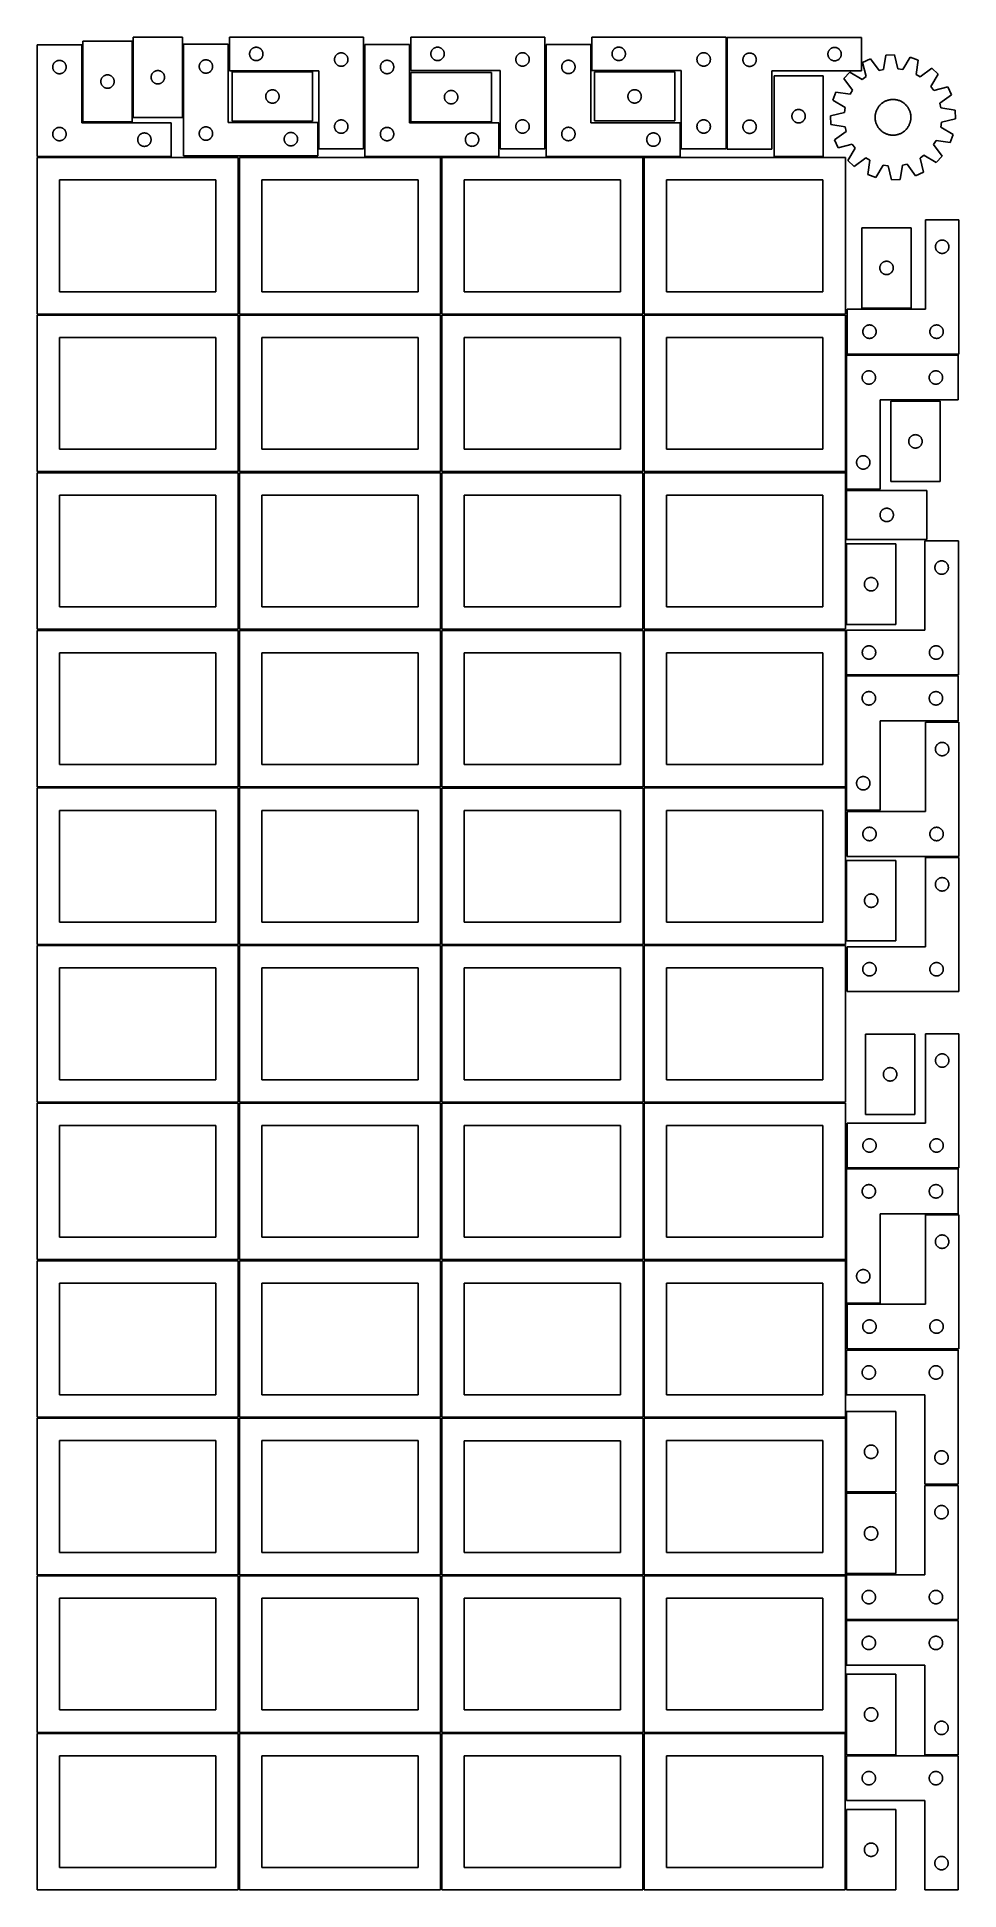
# Model space of a CAD drawing. Header units: millimetres. Extents: x 7 to 1243, y 7 to 2493.
import ezdxf

# ---------------------------------------------------------------- set-up
doc = ezdxf.new("R2010")
doc.units = ezdxf.units.MM
doc.layers.add('COMMON', color=5, linetype='CONTINUOUS', true_color=0x0000ff)
doc.layers.add('CUT', color=7, linetype='CONTINUOUS', true_color=0x000000)

msp = doc.modelspace()

# ---------------------------------------------------------------- linework, layer by layer
at = {"layer": 'COMMON'}
for p, q in [((277.291899, 1697.062902), (277.291899, 1487.062902)), ((820.333739, 1697.041937), (820.333739, 1487.167755)), ((6.541899, 1486.312901), (276.541899, 1486.312901)), ((277.291899, 1485.562901), (277.291899, 1275.562901)), ((278.0419, 1486.312901), (548.0419, 1486.312901)), ((549.583739, 1486.291936), (819.583739, 1486.291936)), ((820.333739, 1485.541936), (820.333739, 1275.562901)), ((6.541899, 1274.8129), (276.541899, 1274.8129)), ((277.291899, 1274.0629), (277.291899, 1064.0629)), ((278.0419, 1274.8129), (548.0419, 1274.8129)), ((549.583739, 1274.791935), (819.583739, 1274.791935)), ((820.333739, 1274.041935), (820.333739, 1064.0629)), ((821.08374, 1274.8129), (1091.08374, 1274.8129)), ((6.541899, 1063.312899), (276.541899, 1063.312899)), ((277.291899, 1062.562899), (277.291899, 852.562899)), ((278.0419, 1063.312899), (548.0419, 1063.312899)), ((549.583739, 1063.291934), (819.583739, 1063.291934)), ((820.333739, 1062.541934), (820.333739, 852.562899)), ((821.08374, 1063.312899), (1091.08374, 1063.312899)), ((6.541899, 851.812898), (276.541899, 851.812898)), ((277.291899, 851.062898), (277.291899, 641.062898)), ((278.0419, 851.812898), (548.0419, 851.812898)), ((549.583739, 851.791933), (819.583739, 851.791933)), ((820.333739, 851.041933), (820.333739, 641.062898)), ((821.08374, 851.812898), (1091.08374, 851.812898)), ((276.541899, 640.312898), (6.541899, 640.312898)), ((277.291899, 639.562897), (277.291899, 429.562897)), ((548.0419, 640.312898), (278.0419, 640.312898)), ((549.583739, 640.291932), (819.583739, 640.291932)), ((820.333739, 639.541932), (820.333739, 429.562897)), ((821.08374, 640.312897), (1091.08374, 640.312897)), ((6.541899, 428.812896), (276.520965, 428.812896)), ((277.270965, 428.062896), (277.270965, 218.062896)), ((278.0419, 428.812896), (548.020966, 428.812896)), ((819.583739, 428.791932), (549.583739, 428.791932)), ((820.333739, 428.041931), (820.333739, 218.062896)), ((1091.08374, 428.812897), (821.08374, 428.812897)), ((548.7919, 216.54193), (548.7919, 6.54193)), ((549.583739, 217.29193), (819.541901, 217.29193)), ((820.291901, 216.54193), (820.291901, 6.54193))]:
    msp.add_line(p, q, dxfattribs=at)
at = {"layer": 'CUT'}
for p, q in [((68.051477, 2487.781768), (68.051477, 2379.781768)), ((134.051477, 2487.781768), (68.051477, 2487.781768)), ((134.051477, 2379.781768), (134.051477, 2487.781768)), ((201.57675, 2493.476106), (135.57675, 2493.476106)), ((135.57675, 2493.476106), (135.57675, 2385.476106)), ((201.57675, 2385.476106), (201.57675, 2493.476106)), ((444.63528, 2493.304234), (264.63528, 2493.304234)), ((264.63528, 2493.304234), (264.63528, 2448.304234)), ((444.63528, 2343.304234), (444.63528, 2493.304234)), ((687.916714, 2493.410191), (507.916714, 2493.410191)), ((507.916714, 2493.410191), (507.916714, 2448.410191)), ((687.916714, 2343.410191), (687.916714, 2493.410191)), ((930.988979, 2493.442174), (750.988979, 2493.442174)), ((750.988979, 2493.442174), (750.988979, 2448.442174)), ((930.988979, 2343.442174), (930.988979, 2493.442174)), ((932.642866, 2493.094514), (1112.642866, 2493.094514)), ((932.642866, 2343.094514), (932.642866, 2493.094514)), ((1112.642866, 2493.094514), (1112.642866, 2448.094514)), ((66.520965, 2483.251496), (6.520965, 2483.251496)), ((6.520965, 2483.251496), (6.520965, 2333.251496)), ((34.765152, 2462.078564), (35.346229, 2462.1745)), ((35.346229, 2462.1745), (35.932336, 2462.232227)), ((35.932336, 2462.232227), (36.520965, 2462.251496)), ((36.520965, 2462.251496), (37.109593, 2462.232227)), ((37.109593, 2462.232227), (37.6957, 2462.1745)), ((37.6957, 2462.1745), (38.276778, 2462.078564)), ((66.520965, 2378.251496), (66.520965, 2483.251496)), ((263.097014, 2483.944367), (203.097014, 2483.944367)), ((203.097014, 2483.944367), (203.097014, 2333.944367)), ((229.116416, 2462.016222), (229.652864, 2462.259283)), ((229.652864, 2462.259283), (230.204059, 2462.466738)), ((230.204059, 2462.466738), (230.767643, 2462.6377)), ((230.767643, 2462.6377), (231.341202, 2462.771435)), ((231.341202, 2462.771435), (231.922279, 2462.867371)), ((231.922279, 2462.867371), (232.508386, 2462.925098)), ((232.508386, 2462.925098), (233.097014, 2462.944367)), ((233.097014, 2462.944367), (233.685643, 2462.925098)), ((233.685643, 2462.925098), (234.27175, 2462.867371)), ((234.27175, 2462.867371), (234.852827, 2462.771435)), ((234.852827, 2462.771435), (235.426386, 2462.6377)), ((235.426386, 2462.6377), (235.98997, 2462.466738)), ((235.98997, 2462.466738), (236.541165, 2462.259283)), ((236.541165, 2462.259283), (237.077613, 2462.016222)), ((263.097014, 2378.944367), (263.097014, 2483.944367)), ((291.63528, 2470.804234), (291.65455, 2471.392862)), ((291.65455, 2470.215606), (291.63528, 2470.804234)), ((291.65455, 2471.392862), (291.712277, 2471.97897)), ((291.712277, 2469.629498), (291.65455, 2470.215606)), ((291.712277, 2471.97897), (291.808213, 2472.560047)), ((291.808213, 2469.048421), (291.712277, 2469.629498)), ((291.808213, 2472.560047), (291.941948, 2473.133606)), ((291.941948, 2468.474863), (291.808213, 2469.048421)), ((291.941948, 2473.133606), (292.112909, 2473.697189)), ((292.112909, 2467.911279), (291.941948, 2468.474863)), ((292.112909, 2473.697189), (292.320365, 2474.248385)), ((292.320365, 2467.360083), (292.112909, 2467.911279)), ((292.320365, 2474.248385), (292.563426, 2474.784832)), ((292.563426, 2466.823636), (292.320365, 2467.360083)), ((292.563426, 2474.784832), (292.841052, 2475.304234)), ((292.841052, 2466.304234), (292.563426, 2466.823636)), ((292.841052, 2475.304234), (293.152054, 2475.804366)), ((293.152054, 2465.804102), (292.841052, 2466.304234)), ((293.152054, 2475.804366), (293.4951, 2476.283087)), ((293.4951, 2465.325381), (293.152054, 2465.804102)), ((293.4951, 2476.283087), (293.868722, 2476.738346)), ((293.868722, 2464.870122), (293.4951, 2465.325381)), ((293.868722, 2476.738346), (294.271319, 2477.168195)), ((294.271319, 2464.440273), (293.868722, 2464.870122)), ((294.271319, 2477.168195), (294.701168, 2477.570792)), ((294.701168, 2464.037676), (294.271319, 2464.440273)), ((294.701168, 2477.570792), (295.156428, 2477.944414)), ((295.156428, 2463.664054), (294.701168, 2464.037676)), ((295.156428, 2477.944414), (295.635148, 2478.287461)), ((295.635148, 2463.321008), (295.156428, 2463.664054)), ((295.635148, 2478.287461), (296.13528, 2478.598463)), ((296.13528, 2463.010005), (295.635148, 2463.321008)), ((296.13528, 2478.598463), (296.654682, 2478.876089)), ((296.654682, 2462.732379), (296.13528, 2463.010005)), ((296.654682, 2478.876089), (297.19113, 2479.11915)), ((297.19113, 2462.489318), (296.654682, 2462.732379)), ((297.19113, 2479.11915), (297.742325, 2479.326605)), ((297.742325, 2462.281863), (297.19113, 2462.489318)), ((297.742325, 2479.326605), (298.305909, 2479.497567)), ((298.305909, 2462.110902), (297.742325, 2462.281863)), ((298.305909, 2479.497567), (298.879468, 2479.631302)), ((298.879468, 2461.977167), (298.305909, 2462.110902)), ((298.879468, 2479.631302), (299.460545, 2479.727238)), ((299.460545, 2479.727238), (300.046652, 2479.784964)), ((300.046652, 2479.784964), (300.63528, 2479.804234)), ((300.63528, 2479.804234), (301.223909, 2479.784964)), ((301.223909, 2479.784964), (301.810016, 2479.727238)), ((301.810016, 2479.727238), (302.391093, 2479.631302)), ((302.391093, 2479.631302), (302.964652, 2479.497567)), ((302.964652, 2462.110902), (302.391093, 2461.977167)), ((302.964652, 2479.497567), (303.528236, 2479.326605)), ((303.528236, 2462.281863), (302.964652, 2462.110902)), ((303.528236, 2479.326605), (304.079431, 2479.11915)), ((304.079431, 2462.489318), (303.528236, 2462.281863)), ((304.079431, 2479.11915), (304.615879, 2478.876089)), ((304.615879, 2462.732379), (304.079431, 2462.489318)), ((304.615879, 2478.876089), (305.13528, 2478.598463)), ((305.13528, 2463.010005), (304.615879, 2462.732379)), ((305.13528, 2478.598463), (305.635413, 2478.287461)), ((305.635413, 2463.321008), (305.13528, 2463.010005)), ((305.635413, 2478.287461), (306.114133, 2477.944414)), ((306.114133, 2463.664054), (305.635413, 2463.321008)), ((306.114133, 2477.944414), (306.569393, 2477.570792)), ((306.569393, 2464.037676), (306.114133, 2463.664054)), ((306.569393, 2477.570792), (306.999241, 2477.168195)), ((306.999241, 2464.440273), (306.569393, 2464.037676)), ((306.999241, 2477.168195), (307.401839, 2476.738346)), ((307.401839, 2464.870122), (306.999241, 2464.440273)), ((307.401839, 2476.738346), (307.77546, 2476.283087)), ((307.77546, 2465.325381), (307.401839, 2464.870122)), ((307.77546, 2476.283087), (308.118507, 2475.804366)), ((308.118507, 2465.804102), (307.77546, 2465.325381)), ((308.118507, 2475.804366), (308.429509, 2475.304234)), ((308.429509, 2466.304234), (308.118507, 2465.804102)), ((308.429509, 2475.304234), (308.707135, 2474.784832)), ((308.707135, 2466.823636), (308.429509, 2466.304234)), ((308.707135, 2474.784832), (308.950196, 2474.248385)), ((308.950196, 2467.360083), (308.707135, 2466.823636)), ((308.950196, 2474.248385), (309.157652, 2473.697189)), ((309.157652, 2467.911279), (308.950196, 2467.360083)), ((309.157652, 2473.697189), (309.328613, 2473.133606)), ((309.328613, 2468.474863), (309.157652, 2467.911279)), ((309.328613, 2473.133606), (309.462348, 2472.560047)), ((309.462348, 2469.048421), (309.328613, 2468.474863)), ((309.462348, 2472.560047), (309.558284, 2471.97897)), ((309.558284, 2469.629498), (309.462348, 2469.048421)), ((309.558284, 2471.97897), (309.616011, 2471.392862)), ((309.616011, 2470.215606), (309.558284, 2469.629498)), ((309.616011, 2471.392862), (309.63528, 2470.804234)), ((309.63528, 2470.804234), (309.616011, 2470.215606)), ((405.63528, 2463.304234), (405.65455, 2463.892862)), ((405.65455, 2462.715606), (405.63528, 2463.304234)), ((405.65455, 2463.892862), (405.712277, 2464.47897)), ((405.712277, 2462.129498), (405.65455, 2462.715606)), ((405.712277, 2464.47897), (405.808213, 2465.060047)), ((405.808213, 2461.548421), (405.712277, 2462.129498)), ((405.808213, 2465.060047), (405.941948, 2465.633606)), ((405.941948, 2465.633606), (406.112909, 2466.197189)), ((406.112909, 2466.197189), (406.320365, 2466.748385)), ((406.320365, 2466.748385), (406.563426, 2467.284832)), ((406.563426, 2467.284832), (406.841052, 2467.804234)), ((406.841052, 2467.804234), (407.152054, 2468.304366)), ((407.152054, 2468.304366), (407.4951, 2468.783087)), ((407.4951, 2468.783087), (407.868722, 2469.238346)), ((407.868722, 2469.238346), (408.271319, 2469.668195)), ((408.271319, 2469.668195), (408.701168, 2470.070792)), ((408.701168, 2470.070792), (409.156428, 2470.444414)), ((409.156428, 2470.444414), (409.635148, 2470.787461)), ((409.635148, 2470.787461), (410.13528, 2471.098463)), ((410.13528, 2471.098463), (410.654682, 2471.376089)), ((410.654682, 2471.376089), (411.19113, 2471.61915)), ((411.19113, 2471.61915), (411.742325, 2471.826605)), ((411.742325, 2471.826605), (412.305909, 2471.997567)), ((412.305909, 2471.997567), (412.879468, 2472.131302)), ((412.879468, 2472.131302), (413.460545, 2472.227238)), ((413.460545, 2472.227238), (414.046652, 2472.284964)), ((414.046652, 2472.284964), (414.63528, 2472.304234)), ((414.63528, 2472.304234), (415.223909, 2472.284964)), ((415.223909, 2472.284964), (415.810016, 2472.227238)), ((415.810016, 2472.227238), (416.391093, 2472.131302)), ((416.391093, 2472.131302), (416.964652, 2471.997567)), ((416.964652, 2471.997567), (417.528236, 2471.826605)), ((417.528236, 2471.826605), (418.079431, 2471.61915)), ((418.079431, 2471.61915), (418.615879, 2471.376089)), ((418.615879, 2471.376089), (419.13528, 2471.098463)), ((419.13528, 2471.098463), (419.635413, 2470.787461)), ((419.635413, 2470.787461), (420.114133, 2470.444414)), ((420.114133, 2470.444414), (420.569393, 2470.070792)), ((420.569393, 2470.070792), (420.999241, 2469.668195)), ((420.999241, 2469.668195), (421.401839, 2469.238346)), ((421.401839, 2469.238346), (421.77546, 2468.783087)), ((421.77546, 2468.783087), (422.118507, 2468.304366)), ((422.118507, 2468.304366), (422.429509, 2467.804234)), ((422.429509, 2467.804234), (422.707135, 2467.284832)), ((422.707135, 2467.284832), (422.950196, 2466.748385)), ((422.950196, 2466.748385), (423.157652, 2466.197189)), ((423.157652, 2466.197189), (423.328613, 2465.633606)), ((423.328613, 2465.633606), (423.462348, 2465.060047)), ((423.462348, 2465.060047), (423.558284, 2464.47897)), ((423.558284, 2462.129498), (423.462348, 2461.548421)), ((423.558284, 2464.47897), (423.616011, 2463.892862)), ((423.616011, 2462.715606), (423.558284, 2462.129498)), ((423.616011, 2463.892862), (423.63528, 2463.304234)), ((423.63528, 2463.304234), (423.616011, 2462.715606)), ((506.163482, 2483.298127), (446.163482, 2483.298127)), ((446.163482, 2483.298127), (446.163482, 2333.298127)), ((473.83411, 2461.991459), (474.407669, 2462.125195)), ((474.407669, 2462.125195), (474.988746, 2462.221131)), ((474.988746, 2462.221131), (475.574854, 2462.278857)), ((475.574854, 2462.278857), (476.163482, 2462.298127)), ((476.163482, 2462.298127), (476.75211, 2462.278857)), ((476.75211, 2462.278857), (477.338217, 2462.221131)), ((477.338217, 2462.221131), (477.919295, 2462.125195)), ((477.919295, 2462.125195), (478.492853, 2461.991459)), ((506.163482, 2378.298127), (506.163482, 2483.298127)), ((534.916714, 2470.910191), (534.935983, 2471.498819)), ((534.935983, 2470.321563), (534.916714, 2470.910191)), ((534.935983, 2471.498819), (534.99371, 2472.084927)), ((534.99371, 2469.735455), (534.935983, 2470.321563)), ((534.99371, 2472.084927), (535.089646, 2472.666004)), ((535.089646, 2469.154378), (534.99371, 2469.735455)), ((535.089646, 2472.666004), (535.223381, 2473.239563)), ((535.223381, 2468.58082), (535.089646, 2469.154378)), ((535.223381, 2473.239563), (535.394342, 2473.803146)), ((535.394342, 2468.017236), (535.223381, 2468.58082)), ((535.394342, 2473.803146), (535.601798, 2474.354342)), ((535.601798, 2467.46604), (535.394342, 2468.017236)), ((535.601798, 2474.354342), (535.844859, 2474.890789)), ((535.844859, 2466.929593), (535.601798, 2467.46604)), ((535.844859, 2474.890789), (536.122485, 2475.410191)), ((536.122485, 2466.410191), (535.844859, 2466.929593)), ((536.122485, 2475.410191), (536.433487, 2475.910323)), ((536.433487, 2465.910059), (536.122485, 2466.410191)), ((536.433487, 2475.910323), (536.776533, 2476.389044)), ((536.776533, 2465.431338), (536.433487, 2465.910059)), ((536.776533, 2476.389044), (537.150155, 2476.844303)), ((537.150155, 2464.976079), (536.776533, 2465.431338)), ((537.150155, 2476.844303), (537.552752, 2477.274152)), ((537.552752, 2464.54623), (537.150155, 2464.976079)), ((537.552752, 2477.274152), (537.982601, 2477.676749)), ((537.982601, 2464.143633), (537.552752, 2464.54623)), ((537.982601, 2477.676749), (538.437861, 2478.050371)), ((538.437861, 2463.770011), (537.982601, 2464.143633)), ((538.437861, 2478.050371), (538.916581, 2478.393418)), ((538.916581, 2463.426965), (538.437861, 2463.770011)), ((538.916581, 2478.393418), (539.416714, 2478.70442)), ((539.416714, 2463.115963), (538.916581, 2463.426965)), ((539.416714, 2478.70442), (539.936115, 2478.982046)), ((539.936115, 2462.838336), (539.416714, 2463.115963)), ((539.936115, 2478.982046), (540.472563, 2479.225107)), ((540.472563, 2462.595275), (539.936115, 2462.838336)), ((540.472563, 2479.225107), (541.023758, 2479.432562)), ((541.023758, 2462.38782), (540.472563, 2462.595275)), ((541.023758, 2479.432562), (541.587342, 2479.603524)), ((541.587342, 2462.216859), (541.023758, 2462.38782)), ((541.587342, 2479.603524), (542.160901, 2479.737259)), ((542.160901, 2462.083124), (541.587342, 2462.216859)), ((542.160901, 2479.737259), (542.741978, 2479.833195)), ((542.741978, 2479.833195), (543.328085, 2479.890921)), ((543.328085, 2479.890921), (543.916714, 2479.910191)), ((543.916714, 2479.910191), (544.505342, 2479.890921)), ((544.505342, 2479.890921), (545.091449, 2479.833195)), ((545.091449, 2479.833195), (545.672526, 2479.737259)), ((545.672526, 2479.737259), (546.246085, 2479.603524)), ((546.246085, 2462.216859), (545.672526, 2462.083124)), ((546.246085, 2479.603524), (546.809669, 2479.432562)), ((546.809669, 2462.38782), (546.246085, 2462.216859)), ((546.809669, 2479.432562), (547.360864, 2479.225107)), ((547.360864, 2462.595275), (546.809669, 2462.38782)), ((547.360864, 2479.225107), (547.897312, 2478.982046)), ((547.897312, 2462.838336), (547.360864, 2462.595275)), ((547.897312, 2478.982046), (548.416714, 2478.70442)), ((548.416714, 2463.115963), (547.897312, 2462.838336)), ((548.416714, 2478.70442), (548.916846, 2478.393418)), ((548.916846, 2463.426965), (548.416714, 2463.115963)), ((548.916846, 2478.393418), (549.395566, 2478.050371)), ((549.395566, 2463.770011), (548.916846, 2463.426965)), ((549.395566, 2478.050371), (549.850826, 2477.676749)), ((549.850826, 2464.143633), (549.395566, 2463.770011)), ((549.850826, 2477.676749), (550.280675, 2477.274152)), ((550.280675, 2464.54623), (549.850826, 2464.143633)), ((550.280675, 2477.274152), (550.683272, 2476.844303)), ((550.683272, 2464.976079), (550.280675, 2464.54623)), ((550.683272, 2476.844303), (551.056894, 2476.389044)), ((551.056894, 2465.431338), (550.683272, 2464.976079)), ((551.056894, 2476.389044), (551.39994, 2475.910323)), ((551.39994, 2465.910059), (551.056894, 2465.431338)), ((551.39994, 2475.910323), (551.710942, 2475.410191)), ((551.710942, 2466.410191), (551.39994, 2465.910059)), ((551.710942, 2475.410191), (551.988568, 2474.890789)), ((551.988568, 2466.929593), (551.710942, 2466.410191)), ((551.988568, 2474.890789), (552.231629, 2474.354342)), ((552.231629, 2467.46604), (551.988568, 2466.929593)), ((552.231629, 2474.354342), (552.439085, 2473.803146)), ((552.439085, 2468.017236), (552.231629, 2467.46604)), ((552.439085, 2473.803146), (552.610046, 2473.239563)), ((552.610046, 2468.58082), (552.439085, 2468.017236)), ((552.610046, 2473.239563), (552.743781, 2472.666004)), ((552.743781, 2469.154378), (552.610046, 2468.58082)), ((552.743781, 2472.666004), (552.839717, 2472.084927)), ((552.839717, 2469.735455), (552.743781, 2469.154378)), ((552.839717, 2472.084927), (552.897444, 2471.498819)), ((552.897444, 2470.321563), (552.839717, 2469.735455)), ((552.897444, 2471.498819), (552.916714, 2470.910191)), ((552.916714, 2470.910191), (552.897444, 2470.321563)), ((648.916714, 2463.410191), (648.935983, 2463.998819)), ((648.935983, 2462.821563), (648.916714, 2463.410191)), ((648.935983, 2463.998819), (648.99371, 2464.584927)), ((648.99371, 2462.235455), (648.935983, 2462.821563)), ((648.99371, 2464.584927), (649.089646, 2465.166004)), ((649.089646, 2461.654378), (648.99371, 2462.235455)), ((649.089646, 2465.166004), (649.223381, 2465.739563)), ((649.223381, 2465.739563), (649.394342, 2466.303146)), ((649.394342, 2466.303146), (649.601798, 2466.854342)), ((649.601798, 2466.854342), (649.844859, 2467.390789)), ((649.844859, 2467.390789), (650.122485, 2467.910191)), ((650.122485, 2467.910191), (650.433487, 2468.410323)), ((650.433487, 2468.410323), (650.776533, 2468.889044)), ((650.776533, 2468.889044), (651.150155, 2469.344303)), ((651.150155, 2469.344303), (651.552752, 2469.774152)), ((651.552752, 2469.774152), (651.982601, 2470.176749)), ((651.982601, 2470.176749), (652.437861, 2470.550371)), ((652.437861, 2470.550371), (652.916581, 2470.893418)), ((652.916581, 2470.893418), (653.416714, 2471.20442)), ((653.416714, 2471.20442), (653.936115, 2471.482046)), ((653.936115, 2471.482046), (654.472563, 2471.725107)), ((654.472563, 2471.725107), (655.023758, 2471.932562)), ((655.023758, 2471.932562), (655.587342, 2472.103524)), ((655.587342, 2472.103524), (656.160901, 2472.237259)), ((656.160901, 2472.237259), (656.741978, 2472.333195)), ((656.741978, 2472.333195), (657.328085, 2472.390921)), ((657.328085, 2472.390921), (657.916714, 2472.410191)), ((657.916714, 2472.410191), (658.505342, 2472.390921)), ((658.505342, 2472.390921), (659.091449, 2472.333195)), ((659.091449, 2472.333195), (659.672526, 2472.237259)), ((659.672526, 2472.237259), (660.246085, 2472.103524)), ((660.246085, 2472.103524), (660.809669, 2471.932562)), ((660.809669, 2471.932562), (661.360864, 2471.725107)), ((661.360864, 2471.725107), (661.897312, 2471.482046)), ((661.897312, 2471.482046), (662.416714, 2471.20442)), ((662.416714, 2471.20442), (662.916846, 2470.893418)), ((662.916846, 2470.893418), (663.395566, 2470.550371)), ((663.395566, 2470.550371), (663.850826, 2470.176749)), ((663.850826, 2470.176749), (664.280675, 2469.774152)), ((664.280675, 2469.774152), (664.683272, 2469.344303)), ((664.683272, 2469.344303), (665.056894, 2468.889044)), ((665.056894, 2468.889044), (665.39994, 2468.410323)), ((665.39994, 2468.410323), (665.710942, 2467.910191)), ((665.710942, 2467.910191), (665.988568, 2467.390789)), ((665.988568, 2467.390789), (666.231629, 2466.854342)), ((666.231629, 2466.854342), (666.439085, 2466.303146)), ((666.439085, 2466.303146), (666.610046, 2465.739563)), ((666.610046, 2465.739563), (666.743781, 2465.166004)), ((666.743781, 2465.166004), (666.839717, 2464.584927)), ((666.839717, 2462.235455), (666.743781, 2461.654378)), ((666.839717, 2464.584927), (666.897444, 2463.998819)), ((666.897444, 2462.821563), (666.839717, 2462.235455)), ((666.897444, 2463.998819), (666.916714, 2463.410191)), ((666.916714, 2463.410191), (666.897444, 2462.821563)), ((749.476592, 2483.347932), (689.476592, 2483.347932)), ((689.476592, 2483.347932), (689.476592, 2333.347932)), ((717.147221, 2462.041264), (717.720779, 2462.174999)), ((717.720779, 2462.174999), (718.301856, 2462.270936)), ((718.301856, 2462.270936), (718.887964, 2462.328662)), ((718.887964, 2462.328662), (719.476592, 2462.347932)), ((719.476592, 2462.347932), (720.06522, 2462.328662)), ((720.06522, 2462.328662), (720.651328, 2462.270936)), ((720.651328, 2462.270936), (721.232405, 2462.174999)), ((721.232405, 2462.174999), (721.805963, 2462.041264)), ((749.476592, 2378.347932), (749.476592, 2483.347932)), ((777.988979, 2470.942174), (778.008249, 2471.530802)), ((778.008249, 2470.353545), (777.988979, 2470.942174)), ((778.008249, 2471.530802), (778.065975, 2472.116909)), ((778.065975, 2469.767438), (778.008249, 2470.353545)), ((778.065975, 2472.116909), (778.161912, 2472.697986)), ((778.161912, 2469.186361), (778.065975, 2469.767438)), ((778.161912, 2472.697986), (778.295647, 2473.271545)), ((778.295647, 2468.612802), (778.161912, 2469.186361)), ((778.295647, 2473.271545), (778.466608, 2473.835129)), ((778.466608, 2468.049218), (778.295647, 2468.612802)), ((778.466608, 2473.835129), (778.674063, 2474.386324)), ((778.674063, 2467.498023), (778.466608, 2468.049218)), ((778.674063, 2474.386324), (778.917124, 2474.922772)), ((778.917124, 2466.961575), (778.674063, 2467.498023)), ((778.917124, 2474.922772), (779.194751, 2475.442174)), ((779.194751, 2466.442174), (778.917124, 2466.961575)), ((779.194751, 2475.442174), (779.505753, 2475.942306)), ((779.505753, 2465.942041), (779.194751, 2466.442174)), ((779.505753, 2475.942306), (779.848799, 2476.421026)), ((779.848799, 2465.463321), (779.505753, 2465.942041)), ((779.848799, 2476.421026), (780.222421, 2476.876286)), ((780.222421, 2465.008061), (779.848799, 2465.463321)), ((780.222421, 2476.876286), (780.625018, 2477.306135)), ((780.625018, 2464.578213), (780.222421, 2465.008061)), ((780.625018, 2477.306135), (781.054867, 2477.708732)), ((781.054867, 2464.175615), (780.625018, 2464.578213)), ((781.054867, 2477.708732), (781.510126, 2478.082354)), ((781.510126, 2463.801994), (781.054867, 2464.175615)), ((781.510126, 2478.082354), (781.988847, 2478.4254)), ((781.988847, 2463.458947), (781.510126, 2463.801994)), ((781.988847, 2478.4254), (782.488979, 2478.736402)), ((782.488979, 2463.147945), (781.988847, 2463.458947)), ((782.488979, 2478.736402), (783.008381, 2479.014028)), ((783.008381, 2462.870319), (782.488979, 2463.147945)), ((783.008381, 2479.014028), (783.544828, 2479.257089)), ((783.544828, 2462.627258), (783.008381, 2462.870319)), ((783.544828, 2479.257089), (784.096024, 2479.464545)), ((784.096024, 2462.419802), (783.544828, 2462.627258)), ((784.096024, 2479.464545), (784.659608, 2479.635506)), ((784.659608, 2462.248841), (784.096024, 2462.419802)), ((784.659608, 2479.635506), (785.233166, 2479.769241)), ((785.233166, 2462.115106), (784.659608, 2462.248841)), ((785.233166, 2479.769241), (785.814243, 2479.865177)), ((785.814243, 2462.01917), (785.233166, 2462.115106)), ((785.814243, 2479.865177), (786.400351, 2479.922904)), ((786.400351, 2479.922904), (786.988979, 2479.942174)), ((786.988979, 2479.942174), (787.577607, 2479.922904)), ((787.577607, 2479.922904), (788.163715, 2479.865177)), ((788.163715, 2479.865177), (788.744792, 2479.769241)), ((788.744792, 2462.115106), (788.163715, 2462.01917)), ((788.744792, 2479.769241), (789.318351, 2479.635506)), ((789.318351, 2462.248841), (788.744792, 2462.115106)), ((789.318351, 2479.635506), (789.881934, 2479.464545)), ((789.881934, 2462.419802), (789.318351, 2462.248841)), ((789.881934, 2479.464545), (790.43313, 2479.257089)), ((790.43313, 2462.627258), (789.881934, 2462.419802)), ((790.43313, 2479.257089), (790.969577, 2479.014028)), ((790.969577, 2462.870319), (790.43313, 2462.627258)), ((790.969577, 2479.014028), (791.488979, 2478.736402)), ((791.488979, 2463.147945), (790.969577, 2462.870319)), ((791.488979, 2478.736402), (791.989111, 2478.4254)), ((791.989111, 2463.458947), (791.488979, 2463.147945)), ((791.989111, 2478.4254), (792.467832, 2478.082354)), ((792.467832, 2463.801994), (791.989111, 2463.458947)), ((792.467832, 2478.082354), (792.923091, 2477.708732)), ((792.923091, 2464.175615), (792.467832, 2463.801994)), ((792.923091, 2477.708732), (793.35294, 2477.306135)), ((793.35294, 2464.578213), (792.923091, 2464.175615)), ((793.35294, 2477.306135), (793.755537, 2476.876286)), ((793.755537, 2465.008061), (793.35294, 2464.578213)), ((793.755537, 2476.876286), (794.129159, 2476.421026)), ((794.129159, 2465.463321), (793.755537, 2465.008061)), ((794.129159, 2476.421026), (794.472206, 2475.942306)), ((794.472206, 2465.942041), (794.129159, 2465.463321)), ((794.472206, 2475.942306), (794.783208, 2475.442174)), ((794.783208, 2466.442174), (794.472206, 2465.942041)), ((794.783208, 2475.442174), (795.060834, 2474.922772)), ((795.060834, 2466.961575), (794.783208, 2466.442174)), ((795.060834, 2474.922772), (795.303895, 2474.386324)), ((795.303895, 2467.498023), (795.060834, 2466.961575)), ((795.303895, 2474.386324), (795.51135, 2473.835129)), ((795.51135, 2468.049218), (795.303895, 2467.498023)), ((795.51135, 2473.835129), (795.682312, 2473.271545)), ((795.682312, 2468.612802), (795.51135, 2468.049218)), ((795.682312, 2473.271545), (795.816047, 2472.697986)), ((795.816047, 2469.186361), (795.682312, 2468.612802)), ((795.816047, 2472.697986), (795.911983, 2472.116909)), ((795.911983, 2469.767438), (795.816047, 2469.186361)), ((795.911983, 2472.116909), (795.969709, 2471.530802)), ((795.969709, 2470.353545), (795.911983, 2469.767438)), ((795.969709, 2471.530802), (795.988979, 2470.942174)), ((795.988979, 2470.942174), (795.969709, 2470.353545)), ((891.988979, 2463.442174), (892.008249, 2464.030802)), ((892.008249, 2462.853545), (891.988979, 2463.442174)), ((892.008249, 2464.030802), (892.065975, 2464.616909)), ((892.065975, 2462.267438), (892.008249, 2462.853545)), ((892.065975, 2464.616909), (892.161912, 2465.197986)), ((892.161912, 2461.686361), (892.065975, 2462.267438)), ((892.161912, 2465.197986), (892.295647, 2465.771545)), ((892.295647, 2465.771545), (892.466608, 2466.335129)), ((892.466608, 2466.335129), (892.674063, 2466.886324)), ((892.674063, 2466.886324), (892.917124, 2467.422772)), ((892.917124, 2467.422772), (893.194751, 2467.942174)), ((893.194751, 2467.942174), (893.505753, 2468.442306)), ((893.505753, 2468.442306), (893.848799, 2468.921026)), ((893.848799, 2468.921026), (894.222421, 2469.376286)), ((894.222421, 2469.376286), (894.625018, 2469.806135)), ((894.625018, 2469.806135), (895.054867, 2470.208732)), ((895.054867, 2470.208732), (895.510126, 2470.582354)), ((895.510126, 2470.582354), (895.988847, 2470.9254)), ((895.988847, 2470.9254), (896.488979, 2471.236402)), ((896.488979, 2471.236402), (897.008381, 2471.514028)), ((897.008381, 2471.514028), (897.544828, 2471.757089)), ((897.544828, 2471.757089), (898.096024, 2471.964545)), ((898.096024, 2471.964545), (898.659608, 2472.135506)), ((898.659608, 2472.135506), (899.233166, 2472.269241)), ((899.233166, 2472.269241), (899.814243, 2472.365177)), ((899.814243, 2472.365177), (900.400351, 2472.422904)), ((900.400351, 2472.422904), (900.988979, 2472.442174)), ((900.988979, 2472.442174), (901.577607, 2472.422904)), ((901.577607, 2472.422904), (902.163715, 2472.365177)), ((902.163715, 2472.365177), (902.744792, 2472.269241)), ((902.744792, 2472.269241), (903.318351, 2472.135506)), ((903.318351, 2472.135506), (903.881934, 2471.964545)), ((903.881934, 2471.964545), (904.43313, 2471.757089)), ((904.43313, 2471.757089), (904.969577, 2471.514028)), ((904.969577, 2471.514028), (905.488979, 2471.236402)), ((905.488979, 2471.236402), (905.989111, 2470.9254)), ((905.989111, 2470.9254), (906.467832, 2470.582354)), ((906.467832, 2470.582354), (906.923091, 2470.208732)), ((906.923091, 2470.208732), (907.35294, 2469.806135)), ((907.35294, 2469.806135), (907.755537, 2469.376286)), ((907.755537, 2469.376286), (908.129159, 2468.921026)), ((908.129159, 2468.921026), (908.472206, 2468.442306)), ((908.472206, 2468.442306), (908.783208, 2467.942174)), ((908.783208, 2467.942174), (909.060834, 2467.422772)), ((909.060834, 2467.422772), (909.303895, 2466.886324)), ((909.303895, 2466.886324), (909.51135, 2466.335129)), ((909.51135, 2466.335129), (909.682312, 2465.771545)), ((909.682312, 2465.771545), (909.816047, 2465.197986)), ((909.816047, 2465.197986), (909.911983, 2464.616909)), ((909.911983, 2462.267438), (909.816047, 2461.686361)), ((909.911983, 2464.616909), (909.969709, 2464.030802)), ((909.969709, 2462.853545), (909.911983, 2462.267438)), ((909.969709, 2464.030802), (909.988979, 2463.442174)), ((909.988979, 2463.442174), (909.969709, 2462.853545)), ((953.662135, 2463.683142), (953.642866, 2463.094514)), ((953.642866, 2463.094514), (953.662135, 2462.505886)), ((953.719862, 2464.26925), (953.662135, 2463.683142)), ((953.662135, 2462.505886), (953.719862, 2461.919778)), ((953.815798, 2464.850327), (953.719862, 2464.26925)), ((953.949533, 2465.423885), (953.815798, 2464.850327)), ((954.120495, 2465.987469), (953.949533, 2465.423885)), ((954.32795, 2466.538665), (954.120495, 2465.987469)), ((954.571011, 2467.075112), (954.32795, 2466.538665)), ((954.848637, 2467.594514), (954.571011, 2467.075112)), ((955.159639, 2468.094646), (954.848637, 2467.594514)), ((955.502686, 2468.573367), (955.159639, 2468.094646)), ((955.876308, 2469.028626), (955.502686, 2468.573367)), ((956.278905, 2469.458475), (955.876308, 2469.028626)), ((956.708753, 2469.861072), (956.278905, 2469.458475)), ((957.164013, 2470.234694), (956.708753, 2469.861072)), ((957.642734, 2470.57774), (957.164013, 2470.234694)), ((958.142866, 2470.888742), (957.642734, 2470.57774)), ((958.662268, 2471.166368), (958.142866, 2470.888742)), ((959.198715, 2471.40943), (958.662268, 2471.166368)), ((959.749911, 2471.616885), (959.198715, 2471.40943)), ((960.313494, 2471.787846), (959.749911, 2471.616885)), ((960.887053, 2471.921581), (960.313494, 2471.787846)), ((961.46813, 2472.017518), (960.887053, 2471.921581)), ((962.054238, 2472.075244), (961.46813, 2472.017518)), ((962.642866, 2472.094514), (962.054238, 2472.075244)), ((963.231494, 2472.075244), (962.642866, 2472.094514)), ((963.817602, 2472.017518), (963.231494, 2472.075244)), ((964.398679, 2471.921581), (963.817602, 2472.017518)), ((964.972237, 2471.787846), (964.398679, 2471.921581)), ((965.535821, 2471.616885), (964.972237, 2471.787846)), ((966.087017, 2471.40943), (965.535821, 2471.616885)), ((966.623464, 2471.166368), (966.087017, 2471.40943)), ((967.142866, 2470.888742), (966.623464, 2471.166368)), ((967.642998, 2470.57774), (967.142866, 2470.888742)), ((968.121719, 2470.234694), (967.642998, 2470.57774)), ((968.576978, 2469.861072), (968.121719, 2470.234694)), ((969.006827, 2469.458475), (968.576978, 2469.861072)), ((969.409424, 2469.028626), (969.006827, 2469.458475)), ((969.783046, 2468.573367), (969.409424, 2469.028626)), ((970.126092, 2468.094646), (969.783046, 2468.573367)), ((970.437094, 2467.594514), (970.126092, 2468.094646)), ((970.71472, 2467.075112), (970.437094, 2467.594514)), ((970.957782, 2466.538665), (970.71472, 2467.075112)), ((971.165237, 2465.987469), (970.957782, 2466.538665)), ((971.336198, 2465.423885), (971.165237, 2465.987469)), ((971.469933, 2464.850327), (971.336198, 2465.423885)), ((971.56587, 2464.26925), (971.469933, 2464.850327)), ((971.623596, 2463.683142), (971.56587, 2464.26925)), ((971.56587, 2461.919778), (971.623596, 2462.505886)), ((971.642866, 2463.094514), (971.623596, 2463.683142)), ((971.623596, 2462.505886), (971.642866, 2463.094514)), ((1067.662135, 2471.183142), (1067.642866, 2470.594514)), ((1067.642866, 2470.594514), (1067.662135, 2470.005886)), ((1067.719862, 2471.76925), (1067.662135, 2471.183142)), ((1067.662135, 2470.005886), (1067.719862, 2469.419778)), ((1067.815798, 2472.350327), (1067.719862, 2471.76925)), ((1067.719862, 2469.419778), (1067.815798, 2468.838701)), ((1067.949533, 2472.923885), (1067.815798, 2472.350327)), ((1067.815798, 2468.838701), (1067.949533, 2468.265142)), ((1068.120495, 2473.487469), (1067.949533, 2472.923885)), ((1067.949533, 2468.265142), (1068.120495, 2467.701559)), ((1068.32795, 2474.038665), (1068.120495, 2473.487469)), ((1068.120495, 2467.701559), (1068.32795, 2467.150363)), ((1068.571011, 2474.575112), (1068.32795, 2474.038665)), ((1068.32795, 2467.150363), (1068.571011, 2466.613916)), ((1068.848637, 2475.094514), (1068.571011, 2474.575112)), ((1068.571011, 2466.613916), (1068.848637, 2466.094514)), ((1069.159639, 2475.594646), (1068.848637, 2475.094514)), ((1068.848637, 2466.094514), (1069.159639, 2465.594382)), ((1069.502686, 2476.073367), (1069.159639, 2475.594646)), ((1069.159639, 2465.594382), (1069.502686, 2465.115661)), ((1069.876308, 2476.528626), (1069.502686, 2476.073367)), ((1069.502686, 2465.115661), (1069.876308, 2464.660401)), ((1070.278905, 2476.958475), (1069.876308, 2476.528626)), ((1069.876308, 2464.660401), (1070.278905, 2464.230553)), ((1070.708753, 2477.361072), (1070.278905, 2476.958475)), ((1070.278905, 2464.230553), (1070.708753, 2463.827956)), ((1071.164013, 2477.734694), (1070.708753, 2477.361072)), ((1070.708753, 2463.827956), (1071.164013, 2463.454334)), ((1071.642734, 2478.07774), (1071.164013, 2477.734694)), ((1071.164013, 2463.454334), (1071.642734, 2463.111287)), ((1072.142866, 2478.388742), (1071.642734, 2478.07774)), ((1071.642734, 2463.111287), (1072.142866, 2462.800285)), ((1072.662268, 2478.666368), (1072.142866, 2478.388742)), ((1072.142866, 2462.800285), (1072.662268, 2462.522659)), ((1073.198715, 2478.90943), (1072.662268, 2478.666368)), ((1072.662268, 2462.522659), (1073.198715, 2462.279598)), ((1073.749911, 2479.116885), (1073.198715, 2478.90943)), ((1073.198715, 2462.279598), (1073.749911, 2462.072143)), ((1074.313494, 2479.287846), (1073.749911, 2479.116885)), ((1074.887053, 2479.421581), (1074.313494, 2479.287846)), ((1075.46813, 2479.517518), (1074.887053, 2479.421581)), ((1076.054238, 2479.575244), (1075.46813, 2479.517518)), ((1076.642866, 2479.594514), (1076.054238, 2479.575244)), ((1077.231494, 2479.575244), (1076.642866, 2479.594514)), ((1077.817602, 2479.517518), (1077.231494, 2479.575244)), ((1078.398679, 2479.421581), (1077.817602, 2479.517518)), ((1078.972237, 2479.287846), (1078.398679, 2479.421581)), ((1079.535821, 2479.116885), (1078.972237, 2479.287846)), ((1080.087017, 2478.90943), (1079.535821, 2479.116885)), ((1079.535821, 2462.072143), (1080.087017, 2462.279598)), ((1080.623464, 2478.666368), (1080.087017, 2478.90943)), ((1080.087017, 2462.279598), (1080.623464, 2462.522659)), ((1081.142866, 2478.388742), (1080.623464, 2478.666368)), ((1080.623464, 2462.522659), (1081.142866, 2462.800285)), ((1081.642998, 2478.07774), (1081.142866, 2478.388742)), ((1081.142866, 2462.800285), (1081.642998, 2463.111287)), ((1082.121719, 2477.734694), (1081.642998, 2478.07774)), ((1081.642998, 2463.111287), (1082.121719, 2463.454334)), ((1082.576978, 2477.361072), (1082.121719, 2477.734694)), ((1082.121719, 2463.454334), (1082.576978, 2463.827956)), ((1083.006827, 2476.958475), (1082.576978, 2477.361072)), ((1082.576978, 2463.827956), (1083.006827, 2464.230553)), ((1083.409424, 2476.528626), (1083.006827, 2476.958475)), ((1083.006827, 2464.230553), (1083.409424, 2464.660401)), ((1083.783046, 2476.073367), (1083.409424, 2476.528626)), ((1083.409424, 2464.660401), (1083.783046, 2465.115661)), ((1084.126092, 2475.594646), (1083.783046, 2476.073367)), ((1083.783046, 2465.115661), (1084.126092, 2465.594382)), ((1084.437094, 2475.094514), (1084.126092, 2475.594646)), ((1084.126092, 2465.594382), (1084.437094, 2466.094514)), ((1084.71472, 2474.575112), (1084.437094, 2475.094514)), ((1084.437094, 2466.094514), (1084.71472, 2466.613916)), ((1084.957782, 2474.038665), (1084.71472, 2474.575112)), ((1084.71472, 2466.613916), (1084.957782, 2467.150363)), ((1085.165237, 2473.487469), (1084.957782, 2474.038665)), ((1084.957782, 2467.150363), (1085.165237, 2467.701559)), ((1085.336198, 2472.923885), (1085.165237, 2473.487469)), ((1085.165237, 2467.701559), (1085.336198, 2468.265142)), ((1085.469933, 2472.350327), (1085.336198, 2472.923885)), ((1085.336198, 2468.265142), (1085.469933, 2468.838701)), ((1085.56587, 2471.76925), (1085.469933, 2472.350327)), ((1085.469933, 2468.838701), (1085.56587, 2469.419778)), ((1085.623596, 2471.183142), (1085.56587, 2471.76925)), ((1085.56587, 2469.419778), (1085.623596, 2470.005886)), ((1085.642866, 2470.594514), (1085.623596, 2471.183142)), ((1085.623596, 2470.005886), (1085.642866, 2470.594514)), ((1124.693361, 2464.062025), (1114.247956, 2459.165193)), ((1136.236479, 2448.499286), (1124.693361, 2464.062025)), ((1145.453322, 2469.187026), (1142.4789, 2450.040349)), ((1156.977556, 2469.713826), (1145.453322, 2469.187026)), ((1161.686403, 2450.918369), (1156.977556, 2469.713826)), ((1178.118511, 2466.504215), (1168.043387, 2449.953255)), ((1188.967112, 2462.580782), (1178.118511, 2466.504215)), ((1186.12481, 2443.414047), (1188.967112, 2462.580782)), ((27.520965, 2453.251496), (27.540234, 2453.840124)), ((27.540234, 2452.662868), (27.520965, 2453.251496)), ((27.540234, 2453.840124), (27.597961, 2454.426232)), ((27.597961, 2452.07676), (27.540234, 2452.662868)), ((27.597961, 2454.426232), (27.693897, 2455.007309)), ((27.693897, 2451.495683), (27.597961, 2452.07676)), ((27.693897, 2455.007309), (27.827632, 2455.580868)), ((27.827632, 2450.922125), (27.693897, 2451.495683)), ((27.827632, 2455.580868), (27.998593, 2456.144451)), ((27.998593, 2450.358541), (27.827632, 2450.922125)), ((27.998593, 2456.144451), (28.206049, 2456.695647)), ((28.206049, 2449.807345), (27.998593, 2450.358541)), ((28.206049, 2456.695647), (28.44911, 2457.232094)), ((28.44911, 2449.270898), (28.206049, 2449.807345)), ((28.44911, 2457.232094), (28.726736, 2457.751496)), ((28.726736, 2448.751496), (28.44911, 2449.270898)), ((28.726736, 2457.751496), (29.037738, 2458.251628)), ((29.037738, 2448.251364), (28.726736, 2448.751496)), ((29.037738, 2458.251628), (29.380785, 2458.730349)), ((29.380785, 2447.772643), (29.037738, 2448.251364)), ((29.380785, 2458.730349), (29.754406, 2459.185609)), ((29.754406, 2447.317384), (29.380785, 2447.772643)), ((29.754406, 2459.185609), (30.157004, 2459.615457)), ((30.157004, 2446.887535), (29.754406, 2447.317384)), ((30.157004, 2459.615457), (30.586852, 2460.018054)), ((30.586852, 2446.484938), (30.157004, 2446.887535)), ((30.586852, 2460.018054), (31.042112, 2460.391676)), ((31.042112, 2446.111316), (30.586852, 2446.484938)), ((31.042112, 2460.391676), (31.520833, 2460.734723)), ((31.520833, 2445.76827), (31.042112, 2446.111316)), ((31.520833, 2460.734723), (32.020965, 2461.045725)), ((32.020965, 2445.457268), (31.520833, 2445.76827)), ((32.020965, 2461.045725), (32.540366, 2461.323351)), ((32.540366, 2445.179642), (32.020965, 2445.457268)), ((32.540366, 2461.323351), (33.076814, 2461.566412)), ((33.076814, 2444.93658), (32.540366, 2445.179642)), ((33.076814, 2461.566412), (33.628009, 2461.773867)), ((33.628009, 2444.729125), (33.076814, 2444.93658)), ((33.628009, 2461.773867), (34.191593, 2461.944829)), ((34.191593, 2444.558164), (33.628009, 2444.729125)), ((34.191593, 2461.944829), (34.765152, 2462.078564)), ((34.765152, 2444.424429), (34.191593, 2444.558164)), ((35.346229, 2444.328492), (34.765152, 2444.424429)), ((35.932336, 2444.270766), (35.346229, 2444.328492)), ((36.520965, 2444.251496), (35.932336, 2444.270766)), ((37.109593, 2444.270766), (36.520965, 2444.251496)), ((37.6957, 2444.328492), (37.109593, 2444.270766)), ((38.276778, 2444.424429), (37.6957, 2444.328492)), ((38.276778, 2462.078564), (38.850336, 2461.944829)), ((38.850336, 2444.558164), (38.276778, 2444.424429)), ((38.850336, 2461.944829), (39.41392, 2461.773867)), ((39.41392, 2444.729125), (38.850336, 2444.558164)), ((39.41392, 2461.773867), (39.965116, 2461.566412)), ((39.965116, 2444.93658), (39.41392, 2444.729125)), ((39.965116, 2461.566412), (40.501563, 2461.323351)), ((40.501563, 2445.179642), (39.965116, 2444.93658)), ((40.501563, 2461.323351), (41.020965, 2461.045725)), ((41.020965, 2445.457268), (40.501563, 2445.179642)), ((41.020965, 2461.045725), (41.521097, 2460.734723)), ((41.521097, 2445.76827), (41.020965, 2445.457268)), ((41.521097, 2460.734723), (41.999817, 2460.391676)), ((41.999817, 2446.111316), (41.521097, 2445.76827)), ((41.999817, 2460.391676), (42.455077, 2460.018054)), ((42.455077, 2446.484938), (41.999817, 2446.111316)), ((42.455077, 2460.018054), (42.884926, 2459.615457)), ((42.884926, 2446.887535), (42.455077, 2446.484938)), ((42.884926, 2459.615457), (43.287523, 2459.185609)), ((43.287523, 2447.317384), (42.884926, 2446.887535)), ((43.287523, 2459.185609), (43.661145, 2458.730349)), ((43.661145, 2447.772643), (43.287523, 2447.317384)), ((43.661145, 2458.730349), (44.004191, 2458.251628)), ((44.004191, 2448.251364), (43.661145, 2447.772643)), ((44.004191, 2458.251628), (44.315193, 2457.751496)), ((44.315193, 2448.751496), (44.004191, 2448.251364)), ((44.315193, 2457.751496), (44.592819, 2457.232094)), ((44.592819, 2449.270898), (44.315193, 2448.751496)), ((44.592819, 2457.232094), (44.83588, 2456.695647)), ((44.83588, 2449.807345), (44.592819, 2449.270898)), ((44.83588, 2456.695647), (45.043336, 2456.144451)), ((45.043336, 2450.358541), (44.83588, 2449.807345)), ((45.043336, 2456.144451), (45.214297, 2455.580868)), ((45.214297, 2450.922125), (45.043336, 2450.358541)), ((45.214297, 2455.580868), (45.348032, 2455.007309)), ((45.348032, 2451.495683), (45.214297, 2450.922125)), ((45.348032, 2455.007309), (45.443968, 2454.426232)), ((45.443968, 2452.07676), (45.348032, 2451.495683)), ((45.443968, 2454.426232), (45.501695, 2453.840124)), ((45.501695, 2452.662868), (45.443968, 2452.07676)), ((45.501695, 2453.840124), (45.520965, 2453.251496)), ((45.520965, 2453.251496), (45.501695, 2452.662868)), ((92.529106, 2436.674723), (92.736561, 2437.225918)), ((92.736561, 2437.225918), (92.979622, 2437.762366)), ((92.979622, 2437.762366), (93.257248, 2438.281768)), ((93.257248, 2438.281768), (93.56825, 2438.7819)), ((93.56825, 2438.7819), (93.911297, 2439.26062)), ((93.911297, 2439.26062), (94.284919, 2439.71588)), ((94.284919, 2439.71588), (94.687516, 2440.145729)), ((94.687516, 2440.145729), (95.117364, 2440.548326)), ((95.117364, 2440.548326), (95.572624, 2440.921948)), ((95.572624, 2440.921948), (96.051345, 2441.264994)), ((96.051345, 2441.264994), (96.551477, 2441.575996)), ((96.551477, 2441.575996), (97.070879, 2441.853622)), ((97.070879, 2441.853622), (97.607326, 2442.096683)), ((97.607326, 2442.096683), (98.158522, 2442.304139)), ((98.158522, 2442.304139), (98.722105, 2442.4751)), ((98.722105, 2442.4751), (99.295664, 2442.608835)), ((99.295664, 2442.608835), (99.876741, 2442.704771)), ((99.876741, 2442.704771), (100.462849, 2442.762498)), ((100.462849, 2442.762498), (101.051477, 2442.781768)), ((101.051477, 2442.781768), (101.640105, 2442.762498)), ((101.640105, 2442.762498), (102.226213, 2442.704771)), ((102.226213, 2442.704771), (102.80729, 2442.608835)), ((102.80729, 2442.608835), (103.380848, 2442.4751)), ((103.380848, 2442.4751), (103.944432, 2442.304139)), ((103.944432, 2442.304139), (104.495628, 2442.096683)), ((104.495628, 2442.096683), (105.032075, 2441.853622)), ((105.032075, 2441.853622), (105.551477, 2441.575996)), ((105.551477, 2441.575996), (106.051609, 2441.264994)), ((106.051609, 2441.264994), (106.53033, 2440.921948)), ((106.53033, 2440.921948), (106.985589, 2440.548326)), ((106.985589, 2440.548326), (107.415438, 2440.145729)), ((107.415438, 2440.145729), (107.818035, 2439.71588)), ((107.818035, 2439.71588), (108.191657, 2439.26062)), ((108.191657, 2439.26062), (108.534703, 2438.7819)), ((108.534703, 2438.7819), (108.845705, 2438.281768)), ((108.845705, 2438.281768), (109.123332, 2437.762366)), ((109.123332, 2437.762366), (109.366393, 2437.225918)), ((109.366393, 2437.225918), (109.573848, 2436.674723)), ((159.57675, 2439.476106), (159.59602, 2440.064735)), ((159.59602, 2438.887478), (159.57675, 2439.476106)), ((159.59602, 2440.064735), (159.653746, 2440.650842)), ((159.653746, 2438.301371), (159.59602, 2438.887478)), ((159.653746, 2440.650842), (159.749683, 2441.231919)), ((159.749683, 2437.720293), (159.653746, 2438.301371)), ((159.749683, 2441.231919), (159.883418, 2441.805478)), ((159.883418, 2437.146735), (159.749683, 2437.720293)), ((159.883418, 2441.805478), (160.054379, 2442.369062)), ((160.054379, 2442.369062), (160.261834, 2442.920257)), ((160.261834, 2442.920257), (160.504895, 2443.456705)), ((160.504895, 2443.456705), (160.782521, 2443.976106)), ((160.782521, 2443.976106), (161.093524, 2444.476238)), ((161.093524, 2444.476238), (161.43657, 2444.954959)), ((161.43657, 2444.954959), (161.810192, 2445.410219)), ((161.810192, 2445.410219), (162.212789, 2445.840067)), ((162.212789, 2445.840067), (162.642638, 2446.242665)), ((162.642638, 2446.242665), (163.097897, 2446.616286)), ((163.097897, 2446.616286), (163.576618, 2446.959333)), ((163.576618, 2446.959333), (164.07675, 2447.270335)), ((164.07675, 2447.270335), (164.596152, 2447.547961)), ((164.596152, 2447.547961), (165.132599, 2447.791022)), ((165.132599, 2447.791022), (165.683795, 2447.998478)), ((165.683795, 2447.998478), (166.247379, 2448.169439)), ((166.247379, 2448.169439), (166.820937, 2448.303174)), ((166.820937, 2448.303174), (167.402014, 2448.39911)), ((167.402014, 2448.39911), (167.988122, 2448.456837)), ((167.988122, 2448.456837), (168.57675, 2448.476106)), ((168.57675, 2448.476106), (169.165378, 2448.456837)), ((169.165378, 2448.456837), (169.751486, 2448.39911)), ((169.751486, 2448.39911), (170.332563, 2448.303174)), ((170.332563, 2448.303174), (170.906122, 2448.169439)), ((170.906122, 2448.169439), (171.469705, 2447.998478)), ((171.469705, 2447.998478), (172.020901, 2447.791022)), ((172.020901, 2447.791022), (172.557348, 2447.547961)), ((172.557348, 2447.547961), (173.07675, 2447.270335)), ((173.07675, 2447.270335), (173.576882, 2446.959333)), ((173.576882, 2446.959333), (174.055603, 2446.616286)), ((174.055603, 2446.616286), (174.510862, 2446.242665)), ((174.510862, 2446.242665), (174.940711, 2445.840067)), ((174.940711, 2445.840067), (175.343308, 2445.410219)), ((175.343308, 2445.410219), (175.71693, 2444.954959)), ((175.71693, 2444.954959), (176.059977, 2444.476238)), ((176.059977, 2444.476238), (176.370979, 2443.976106)), ((176.370979, 2443.976106), (176.648605, 2443.456705)), ((176.648605, 2443.456705), (176.891666, 2442.920257)), ((176.891666, 2442.920257), (177.099121, 2442.369062)), ((177.099121, 2442.369062), (177.270083, 2441.805478)), ((177.270083, 2441.805478), (177.403818, 2441.231919)), ((177.403818, 2437.720293), (177.270083, 2437.146735)), ((177.403818, 2441.231919), (177.499754, 2440.650842)), ((177.499754, 2438.301371), (177.403818, 2437.720293)), ((177.499754, 2440.650842), (177.55748, 2440.064735)), ((177.55748, 2438.887478), (177.499754, 2438.301371)), ((177.55748, 2440.064735), (177.57675, 2439.476106)), ((177.57675, 2439.476106), (177.55748, 2438.887478)), ((224.097014, 2453.944367), (224.116284, 2454.532995)), ((224.116284, 2453.355739), (224.097014, 2453.944367)), ((224.116284, 2454.532995), (224.174011, 2455.119103)), ((224.174011, 2452.769632), (224.116284, 2453.355739)), ((224.174011, 2455.119103), (224.269947, 2455.70018)), ((224.269947, 2452.188554), (224.174011, 2452.769632)), ((224.269947, 2455.70018), (224.403682, 2456.273739)), ((224.403682, 2451.614996), (224.269947, 2452.188554)), ((224.403682, 2456.273739), (224.574643, 2456.837322)), ((224.574643, 2451.051412), (224.403682, 2451.614996)), ((224.574643, 2456.837322), (224.782099, 2457.388518)), ((224.782099, 2450.500216), (224.574643, 2451.051412)), ((224.782099, 2457.388518), (225.02516, 2457.924966)), ((225.02516, 2449.963769), (224.782099, 2450.500216)), ((225.02516, 2457.924966), (225.302786, 2458.444367)), ((225.302786, 2449.444367), (225.02516, 2449.963769)), ((225.302786, 2458.444367), (225.613788, 2458.944499)), ((225.613788, 2448.944235), (225.302786, 2449.444367)), ((225.613788, 2458.944499), (225.956834, 2459.42322)), ((225.956834, 2448.465514), (225.613788, 2448.944235)), ((225.956834, 2459.42322), (226.330456, 2459.87848)), ((226.330456, 2448.010255), (225.956834, 2448.465514)), ((226.330456, 2459.87848), (226.733053, 2460.308328)), ((226.733053, 2447.580406), (226.330456, 2448.010255)), ((226.733053, 2460.308328), (227.162902, 2460.710926)), ((227.162902, 2447.177809), (226.733053, 2447.580406)), ((227.162902, 2460.710926), (227.618162, 2461.084547)), ((227.618162, 2446.804187), (227.162902, 2447.177809)), ((227.618162, 2461.084547), (228.096882, 2461.427594)), ((228.096882, 2446.461141), (227.618162, 2446.804187)), ((228.096882, 2461.427594), (228.597014, 2461.738596)), ((228.597014, 2446.150139), (228.096882, 2446.461141)), ((228.597014, 2461.738596), (229.116416, 2462.016222)), ((229.116416, 2445.872513), (228.597014, 2446.150139)), ((229.652864, 2445.629452), (229.116416, 2445.872513)), ((230.204059, 2445.421996), (229.652864, 2445.629452)), ((230.767643, 2445.251035), (230.204059, 2445.421996)), ((231.341202, 2445.1173), (230.767643, 2445.251035)), ((231.922279, 2445.021364), (231.341202, 2445.1173)), ((232.508386, 2444.963637), (231.922279, 2445.021364)), ((233.097014, 2444.944367), (232.508386, 2444.963637)), ((233.685643, 2444.963637), (233.097014, 2444.944367)), ((234.27175, 2445.021364), (233.685643, 2444.963637)), ((234.852827, 2445.1173), (234.27175, 2445.021364)), ((235.426386, 2445.251035), (234.852827, 2445.1173)), ((235.98997, 2445.421996), (235.426386, 2445.251035)), ((236.541165, 2445.629452), (235.98997, 2445.421996)), ((237.077613, 2445.872513), (236.541165, 2445.629452)), ((237.077613, 2462.016222), (237.597014, 2461.738596)), ((237.597014, 2446.150139), (237.077613, 2445.872513)), ((237.597014, 2461.738596), (238.097147, 2461.427594)), ((238.097147, 2446.461141), (237.597014, 2446.150139)), ((238.097147, 2461.427594), (238.575867, 2461.084547)), ((238.575867, 2446.804187), (238.097147, 2446.461141)), ((238.575867, 2461.084547), (239.031127, 2460.710926)), ((239.031127, 2447.177809), (238.575867, 2446.804187)), ((239.031127, 2460.710926), (239.460975, 2460.308328)), ((239.460975, 2447.580406), (239.031127, 2447.177809)), ((239.460975, 2460.308328), (239.863573, 2459.87848)), ((239.863573, 2448.010255), (239.460975, 2447.580406)), ((239.863573, 2459.87848), (240.237195, 2459.42322)), ((240.237195, 2448.465514), (239.863573, 2448.010255)), ((240.237195, 2459.42322), (240.580241, 2458.944499)), ((240.580241, 2448.944235), (240.237195, 2448.465514)), ((240.580241, 2458.944499), (240.891243, 2458.444367)), ((240.891243, 2449.444367), (240.580241, 2448.944235)), ((240.891243, 2458.444367), (241.168869, 2457.924966)), ((241.168869, 2449.963769), (240.891243, 2449.444367)), ((241.168869, 2457.924966), (241.41193, 2457.388518)), ((241.41193, 2450.500216), (241.168869, 2449.963769)), ((241.41193, 2457.388518), (241.619386, 2456.837322)), ((241.619386, 2451.051412), (241.41193, 2450.500216)), ((241.619386, 2456.837322), (241.790347, 2456.273739)), ((241.790347, 2451.614996), (241.619386, 2451.051412)), ((241.790347, 2456.273739), (241.924082, 2455.70018)), ((241.924082, 2452.188554), (241.790347, 2451.614996)), ((241.924082, 2455.70018), (242.020018, 2455.119103)), ((242.020018, 2452.769632), (241.924082, 2452.188554)), ((242.020018, 2455.119103), (242.077745, 2454.532995)), ((242.077745, 2453.355739), (242.020018, 2452.769632)), ((242.077745, 2454.532995), (242.097014, 2453.944367)), ((242.097014, 2453.944367), (242.077745, 2453.355739)), ((264.63528, 2448.304234), (384.63528, 2448.304234)), ((376.309844, 2446.712922), (268.309844, 2446.712922)), ((268.309844, 2446.712922), (268.309844, 2380.712922)), ((299.460545, 2461.88123), (298.879468, 2461.977167)), ((300.046652, 2461.823504), (299.460545, 2461.88123)), ((300.63528, 2461.804234), (300.046652, 2461.823504)), ((301.223909, 2461.823504), (300.63528, 2461.804234)), ((301.810016, 2461.88123), (301.223909, 2461.823504)), ((302.391093, 2461.977167), (301.810016, 2461.88123)), ((376.309844, 2380.712922), (376.309844, 2446.712922)), ((384.63528, 2448.304234), (384.63528, 2343.304234)), ((405.941948, 2460.974863), (405.808213, 2461.548421)), ((406.112909, 2460.411279), (405.941948, 2460.974863)), ((406.320365, 2459.860083), (406.112909, 2460.411279)), ((406.563426, 2459.323636), (406.320365, 2459.860083)), ((406.841052, 2458.804234), (406.563426, 2459.323636)), ((407.152054, 2458.304102), (406.841052, 2458.804234)), ((407.4951, 2457.825381), (407.152054, 2458.304102)), ((407.868722, 2457.370122), (407.4951, 2457.825381)), ((408.271319, 2456.940273), (407.868722, 2457.370122)), ((408.701168, 2456.537676), (408.271319, 2456.940273)), ((409.156428, 2456.164054), (408.701168, 2456.537676)), ((409.635148, 2455.821008), (409.156428, 2456.164054)), ((410.13528, 2455.510005), (409.635148, 2455.821008)), ((410.654682, 2455.232379), (410.13528, 2455.510005)), ((411.19113, 2454.989318), (410.654682, 2455.232379)), ((411.742325, 2454.781863), (411.19113, 2454.989318)), ((412.305909, 2454.610902), (411.742325, 2454.781863)), ((412.879468, 2454.477167), (412.305909, 2454.610902)), ((413.460545, 2454.38123), (412.879468, 2454.477167)), ((414.046652, 2454.323504), (413.460545, 2454.38123)), ((414.63528, 2454.304234), (414.046652, 2454.323504)), ((415.223909, 2454.323504), (414.63528, 2454.304234)), ((415.810016, 2454.38123), (415.223909, 2454.323504)), ((416.391093, 2454.477167), (415.810016, 2454.38123)), ((416.964652, 2454.610902), (416.391093, 2454.477167)), ((417.528236, 2454.781863), (416.964652, 2454.610902)), ((418.079431, 2454.989318), (417.528236, 2454.781863)), ((418.615879, 2455.232379), (418.079431, 2454.989318)), ((419.13528, 2455.510005), (418.615879, 2455.232379)), ((419.635413, 2455.821008), (419.13528, 2455.510005)), ((420.114133, 2456.164054), (419.635413, 2455.821008)), ((420.569393, 2456.537676), (420.114133, 2456.164054)), ((420.999241, 2456.940273), (420.569393, 2456.537676)), ((421.401839, 2457.370122), (420.999241, 2456.940273)), ((421.77546, 2457.825381), (421.401839, 2457.370122)), ((422.118507, 2458.304102), (421.77546, 2457.825381)), ((422.429509, 2458.804234), (422.118507, 2458.304102)), ((422.707135, 2459.323636), (422.429509, 2458.804234)), ((422.950196, 2459.860083), (422.707135, 2459.323636)), ((423.157652, 2460.411279), (422.950196, 2459.860083)), ((423.328613, 2460.974863), (423.157652, 2460.411279)), ((423.462348, 2461.548421), (423.328613, 2460.974863)), ((467.163482, 2453.298127), (467.182751, 2453.886755)), ((467.182751, 2452.709499), (467.163482, 2453.298127)), ((467.182751, 2453.886755), (467.240478, 2454.472863)), ((467.240478, 2452.123391), (467.182751, 2452.709499)), ((467.240478, 2454.472863), (467.336414, 2455.05394)), ((467.336414, 2451.542314), (467.240478, 2452.123391)), ((467.336414, 2455.05394), (467.470149, 2455.627498)), ((467.470149, 2450.968756), (467.336414, 2451.542314)), ((467.470149, 2455.627498), (467.641111, 2456.191082)), ((467.641111, 2450.405172), (467.470149, 2450.968756)), ((467.641111, 2456.191082), (467.848566, 2456.742278)), ((467.848566, 2449.853976), (467.641111, 2450.405172)), ((467.848566, 2456.742278), (468.091627, 2457.278725)), ((468.091627, 2449.317529), (467.848566, 2449.853976)), ((468.091627, 2457.278725), (468.369253, 2457.798127)), ((468.369253, 2448.798127), (468.091627, 2449.317529)), ((468.369253, 2457.798127), (468.680255, 2458.298259)), ((468.680255, 2448.297995), (468.369253, 2448.798127)), ((468.680255, 2458.298259), (469.023302, 2458.77698)), ((469.023302, 2447.819274), (468.680255, 2448.297995)), ((469.023302, 2458.77698), (469.396923, 2459.232239)), ((469.396923, 2447.364015), (469.023302, 2447.819274)), ((469.396923, 2459.232239), (469.799521, 2459.662088)), ((469.799521, 2446.934166), (469.396923, 2447.364015)), ((469.799521, 2459.662088), (470.229369, 2460.064685)), ((470.229369, 2446.531569), (469.799521, 2446.934166)), ((470.229369, 2460.064685), (470.684629, 2460.438307)), ((470.684629, 2446.157947), (470.229369, 2446.531569)), ((470.684629, 2460.438307), (471.16335, 2460.781354)), ((471.16335, 2445.814901), (470.684629, 2446.157947)), ((471.16335, 2460.781354), (471.663482, 2461.092356)), ((471.663482, 2445.503898), (471.16335, 2445.814901)), ((471.663482, 2461.092356), (472.182884, 2461.369982)), ((472.182884, 2445.226272), (471.663482, 2445.503898)), ((472.182884, 2461.369982), (472.719331, 2461.613043)), ((472.719331, 2444.983211), (472.182884, 2445.226272)), ((472.719331, 2461.613043), (473.270527, 2461.820498)), ((473.270527, 2444.775756), (472.719331, 2444.983211)), ((473.270527, 2461.820498), (473.83411, 2461.991459)), ((473.83411, 2444.604795), (473.270527, 2444.775756)), ((474.407669, 2444.47106), (473.83411, 2444.604795)), ((474.988746, 2444.375123), (474.407669, 2444.47106)), ((475.574854, 2444.317397), (474.988746, 2444.375123)), ((476.163482, 2444.298127), (475.574854, 2444.317397)), ((476.75211, 2444.317397), (476.163482, 2444.298127)), ((477.338217, 2444.375123), (476.75211, 2444.317397)), ((477.919295, 2444.47106), (477.338217, 2444.375123)), ((478.492853, 2444.604795), (477.919295, 2444.47106)), ((478.492853, 2461.991459), (479.056437, 2461.820498)), ((479.056437, 2444.775756), (478.492853, 2444.604795)), ((479.056437, 2461.820498), (479.607633, 2461.613043)), ((479.607633, 2444.983211), (479.056437, 2444.775756)), ((479.607633, 2461.613043), (480.14408, 2461.369982)), ((480.14408, 2445.226272), (479.607633, 2444.983211)), ((480.14408, 2461.369982), (480.663482, 2461.092356)), ((480.663482, 2445.503898), (480.14408, 2445.226272)), ((480.663482, 2461.092356), (481.163614, 2460.781354)), ((481.163614, 2445.814901), (480.663482, 2445.503898)), ((481.163614, 2460.781354), (481.642335, 2460.438307)), ((481.642335, 2446.157947), (481.163614, 2445.814901)), ((481.642335, 2460.438307), (482.097594, 2460.064685)), ((482.097594, 2446.531569), (481.642335, 2446.157947)), ((482.097594, 2460.064685), (482.527443, 2459.662088)), ((482.527443, 2446.934166), (482.097594, 2446.531569)), ((482.527443, 2459.662088), (482.93004, 2459.232239)), ((482.93004, 2447.364015), (482.527443, 2446.934166)), ((482.93004, 2459.232239), (483.303662, 2458.77698)), ((483.303662, 2447.819274), (482.93004, 2447.364015)), ((483.303662, 2458.77698), (483.646708, 2458.298259)), ((483.646708, 2448.297995), (483.303662, 2447.819274)), ((483.646708, 2458.298259), (483.95771, 2457.798127)), ((483.95771, 2448.798127), (483.646708, 2448.297995)), ((483.95771, 2457.798127), (484.235336, 2457.278725)), ((484.235336, 2449.317529), (483.95771, 2448.798127)), ((484.235336, 2457.278725), (484.478398, 2456.742278)), ((484.478398, 2449.853976), (484.235336, 2449.317529)), ((484.478398, 2456.742278), (484.685853, 2456.191082)), ((484.685853, 2450.405172), (484.478398, 2449.853976)), ((484.685853, 2456.191082), (484.856814, 2455.627498)), ((484.856814, 2450.968756), (484.685853, 2450.405172)), ((484.856814, 2455.627498), (484.990549, 2455.05394)), ((484.990549, 2451.542314), (484.856814, 2450.968756)), ((484.990549, 2455.05394), (485.086485, 2454.472863)), ((485.086485, 2452.123391), (484.990549, 2451.542314)), ((485.086485, 2454.472863), (485.144212, 2453.886755)), ((485.144212, 2452.709499), (485.086485, 2452.123391)), ((485.144212, 2453.886755), (485.163482, 2453.298127)), ((485.163482, 2453.298127), (485.144212, 2452.709499)), ((507.916714, 2448.410191), (627.916714, 2448.410191)), ((616.088101, 2445.824497), (508.088101, 2445.824497)), ((508.088101, 2445.824497), (508.088101, 2379.824497)), ((542.741978, 2461.987187), (542.160901, 2462.083124)), ((543.328085, 2461.929461), (542.741978, 2461.987187)), ((543.916714, 2461.910191), (543.328085, 2461.929461)), ((544.505342, 2461.929461), (543.916714, 2461.910191)), ((545.091449, 2461.987187), (544.505342, 2461.929461)), ((545.672526, 2462.083124), (545.091449, 2461.987187)), ((616.088101, 2379.824497), (616.088101, 2445.824497)), ((627.916714, 2448.410191), (627.916714, 2343.410191)), ((649.223381, 2461.08082), (649.089646, 2461.654378)), ((649.394342, 2460.517236), (649.223381, 2461.08082)), ((649.601798, 2459.96604), (649.394342, 2460.517236)), ((649.844859, 2459.429593), (649.601798, 2459.96604)), ((650.122485, 2458.910191), (649.844859, 2459.429593)), ((650.433487, 2458.410059), (650.122485, 2458.910191)), ((650.776533, 2457.931338), (650.433487, 2458.410059)), ((651.150155, 2457.476079), (650.776533, 2457.931338)), ((651.552752, 2457.04623), (651.150155, 2457.476079)), ((651.982601, 2456.643633), (651.552752, 2457.04623)), ((652.437861, 2456.270011), (651.982601, 2456.643633)), ((652.916581, 2455.926965), (652.437861, 2456.270011)), ((653.416714, 2455.615963), (652.916581, 2455.926965)), ((653.936115, 2455.338336), (653.416714, 2455.615963)), ((654.472563, 2455.095275), (653.936115, 2455.338336)), ((655.023758, 2454.88782), (654.472563, 2455.095275)), ((655.587342, 2454.716859), (655.023758, 2454.88782)), ((656.160901, 2454.583124), (655.587342, 2454.716859)), ((656.741978, 2454.487187), (656.160901, 2454.583124)), ((657.328085, 2454.429461), (656.741978, 2454.487187)), ((657.916714, 2454.410191), (657.328085, 2454.429461)), ((658.505342, 2454.429461), (657.916714, 2454.410191)), ((659.091449, 2454.487187), (658.505342, 2454.429461)), ((659.672526, 2454.583124), (659.091449, 2454.487187)), ((660.246085, 2454.716859), (659.672526, 2454.583124)), ((660.809669, 2454.88782), (660.246085, 2454.716859)), ((661.360864, 2455.095275), (660.809669, 2454.88782)), ((661.897312, 2455.338336), (661.360864, 2455.095275)), ((662.416714, 2455.615963), (661.897312, 2455.338336)), ((662.916846, 2455.926965), (662.416714, 2455.615963)), ((663.395566, 2456.270011), (662.916846, 2455.926965)), ((663.850826, 2456.643633), (663.395566, 2456.270011)), ((664.280675, 2457.04623), (663.850826, 2456.643633)), ((664.683272, 2457.476079), (664.280675, 2457.04623)), ((665.056894, 2457.931338), (664.683272, 2457.476079)), ((665.39994, 2458.410059), (665.056894, 2457.931338)), ((665.710942, 2458.910191), (665.39994, 2458.410059)), ((665.988568, 2459.429593), (665.710942, 2458.910191)), ((666.231629, 2459.96604), (665.988568, 2459.429593)), ((666.439085, 2460.517236), (666.231629, 2459.96604)), ((666.610046, 2461.08082), (666.439085, 2460.517236)), ((666.743781, 2461.654378), (666.610046, 2461.08082)), ((710.476592, 2453.347932), (710.495862, 2453.93656)), ((710.495862, 2452.759304), (710.476592, 2453.347932)), ((710.495862, 2453.93656), (710.553588, 2454.522667)), ((710.553588, 2452.173196), (710.495862, 2452.759304)), ((710.553588, 2454.522667), (710.649525, 2455.103745)), ((710.649525, 2451.592119), (710.553588, 2452.173196)), ((710.649525, 2455.103745), (710.78326, 2455.677303)), ((710.78326, 2451.01856), (710.649525, 2451.592119)), ((710.78326, 2455.677303), (710.954221, 2456.240887)), ((710.954221, 2450.454977), (710.78326, 2451.01856)), ((710.954221, 2456.240887), (711.161676, 2456.792083)), ((711.161676, 2449.903781), (710.954221, 2450.454977)), ((711.161676, 2456.792083), (711.404737, 2457.32853)), ((711.404737, 2449.367334), (711.161676, 2449.903781)), ((711.404737, 2457.32853), (711.682363, 2457.847932)), ((711.682363, 2448.847932), (711.404737, 2449.367334)), ((711.682363, 2457.847932), (711.993366, 2458.348064)), ((711.993366, 2448.3478), (711.682363, 2448.847932)), ((711.993366, 2458.348064), (712.336412, 2458.826785)), ((712.336412, 2447.869079), (711.993366, 2448.3478)), ((712.336412, 2458.826785), (712.710034, 2459.282044)), ((712.710034, 2447.413819), (712.336412, 2447.869079)), ((712.710034, 2459.282044), (713.112631, 2459.711893)), ((713.112631, 2446.983971), (712.710034, 2447.413819)), ((713.112631, 2459.711893), (713.54248, 2460.11449)), ((713.54248, 2446.581373), (713.112631, 2446.983971)), ((713.54248, 2460.11449), (713.997739, 2460.488112)), ((713.997739, 2446.207752), (713.54248, 2446.581373)), ((713.997739, 2460.488112), (714.47646, 2460.831158)), ((714.47646, 2445.864705), (713.997739, 2446.207752)), ((714.47646, 2460.831158), (714.976592, 2461.14216)), ((714.976592, 2445.553703), (714.47646, 2445.864705)), ((714.976592, 2461.14216), (715.495994, 2461.419786)), ((715.495994, 2445.276077), (714.976592, 2445.553703)), ((715.495994, 2461.419786), (716.032441, 2461.662848)), ((716.032441, 2445.033016), (715.495994, 2445.276077)), ((716.032441, 2461.662848), (716.583637, 2461.870303)), ((716.583637, 2444.825561), (716.032441, 2445.033016)), ((716.583637, 2461.870303), (717.147221, 2462.041264)), ((717.147221, 2444.654599), (716.583637, 2444.825561)), ((717.720779, 2444.520864), (717.147221, 2444.654599)), ((718.301856, 2444.424928), (717.720779, 2444.520864)), ((718.887964, 2444.367201), (718.301856, 2444.424928)), ((719.476592, 2444.347932), (718.887964, 2444.367201)), ((720.06522, 2444.367201), (719.476592, 2444.347932)), ((720.651328, 2444.424928), (720.06522, 2444.367201)), ((721.232405, 2444.520864), (720.651328, 2444.424928)), ((721.805963, 2444.654599), (721.232405, 2444.520864)), ((721.805963, 2462.041264), (722.369547, 2461.870303)), ((722.369547, 2444.825561), (721.805963, 2444.654599)), ((722.369547, 2461.870303), (722.920743, 2461.662848)), ((722.920743, 2445.033016), (722.369547, 2444.825561)), ((722.920743, 2461.662848), (723.45719, 2461.419786)), ((723.45719, 2445.276077), (722.920743, 2445.033016)), ((723.45719, 2461.419786), (723.976592, 2461.14216)), ((723.976592, 2445.553703), (723.45719, 2445.276077)), ((723.976592, 2461.14216), (724.476724, 2460.831158)), ((724.476724, 2445.864705), (723.976592, 2445.553703)), ((724.476724, 2460.831158), (724.955445, 2460.488112)), ((724.955445, 2446.207752), (724.476724, 2445.864705)), ((724.955445, 2460.488112), (725.410704, 2460.11449)), ((725.410704, 2446.581373), (724.955445, 2446.207752)), ((725.410704, 2460.11449), (725.840553, 2459.711893)), ((725.840553, 2446.983971), (725.410704, 2446.581373)), ((725.840553, 2459.711893), (726.24315, 2459.282044)), ((726.24315, 2447.413819), (725.840553, 2446.983971)), ((726.24315, 2459.282044), (726.616772, 2458.826785)), ((726.616772, 2447.869079), (726.24315, 2447.413819)), ((726.616772, 2458.826785), (726.959819, 2458.348064)), ((726.959819, 2448.3478), (726.616772, 2447.869079)), ((726.959819, 2458.348064), (727.270821, 2457.847932)), ((727.270821, 2448.847932), (726.959819, 2448.3478)), ((727.270821, 2457.847932), (727.548447, 2457.32853)), ((727.548447, 2449.367334), (727.270821, 2448.847932)), ((727.548447, 2457.32853), (727.791508, 2456.792083)), ((727.791508, 2449.903781), (727.548447, 2449.367334)), ((727.791508, 2456.792083), (727.998963, 2456.240887)), ((727.998963, 2450.454977), (727.791508, 2449.903781)), ((727.998963, 2456.240887), (728.169925, 2455.677303)), ((728.169925, 2451.01856), (727.998963, 2450.454977)), ((728.169925, 2455.677303), (728.30366, 2455.103745)), ((728.30366, 2451.592119), (728.169925, 2451.01856)), ((728.30366, 2455.103745), (728.399596, 2454.522667)), ((728.399596, 2452.173196), (728.30366, 2451.592119)), ((728.399596, 2454.522667), (728.457322, 2453.93656)), ((728.457322, 2452.759304), (728.399596, 2452.173196)), ((728.457322, 2453.93656), (728.476592, 2453.347932)), ((728.476592, 2453.347932), (728.457322, 2452.759304)), ((750.988979, 2448.442174), (870.988979, 2448.442174)), ((862.332244, 2446.828645), (754.332244, 2446.828645)), ((754.332244, 2446.828645), (754.332244, 2380.828645)), ((786.400351, 2461.961443), (785.814243, 2462.01917)), ((786.988979, 2461.942174), (786.400351, 2461.961443)), ((787.577607, 2461.961443), (786.988979, 2461.942174)), ((788.163715, 2462.01917), (787.577607, 2461.961443)), ((862.332244, 2380.828645), (862.332244, 2446.828645)), ((870.988979, 2448.442174), (870.988979, 2343.442174)), ((892.295647, 2461.112802), (892.161912, 2461.686361)), ((892.466608, 2460.549218), (892.295647, 2461.112802)), ((892.674063, 2459.998023), (892.466608, 2460.549218)), ((892.917124, 2459.461575), (892.674063, 2459.998023)), ((893.194751, 2458.942174), (892.917124, 2459.461575)), ((893.505753, 2458.442041), (893.194751, 2458.942174)), ((893.848799, 2457.963321), (893.505753, 2458.442041)), ((894.222421, 2457.508061), (893.848799, 2457.963321)), ((894.625018, 2457.078213), (894.222421, 2457.508061)), ((895.054867, 2456.675615), (894.625018, 2457.078213)), ((895.510126, 2456.301994), (895.054867, 2456.675615)), ((895.988847, 2455.958947), (895.510126, 2456.301994)), ((896.488979, 2455.647945), (895.988847, 2455.958947)), ((897.008381, 2455.370319), (896.488979, 2455.647945)), ((897.544828, 2455.127258), (897.008381, 2455.370319)), ((898.096024, 2454.919802), (897.544828, 2455.127258)), ((898.659608, 2454.748841), (898.096024, 2454.919802)), ((899.233166, 2454.615106), (898.659608, 2454.748841)), ((899.814243, 2454.51917), (899.233166, 2454.615106)), ((900.400351, 2454.461443), (899.814243, 2454.51917)), ((900.988979, 2454.442174), (900.400351, 2454.461443)), ((901.577607, 2454.461443), (900.988979, 2454.442174)), ((902.163715, 2454.51917), (901.577607, 2454.461443)), ((902.744792, 2454.615106), (902.163715, 2454.51917)), ((903.318351, 2454.748841), (902.744792, 2454.615106)), ((903.881934, 2454.919802), (903.318351, 2454.748841)), ((904.43313, 2455.127258), (903.881934, 2454.919802)), ((904.969577, 2455.370319), (904.43313, 2455.127258)), ((905.488979, 2455.647945), (904.969577, 2455.370319)), ((905.989111, 2455.958947), (905.488979, 2455.647945)), ((906.467832, 2456.301994), (905.989111, 2455.958947)), ((906.923091, 2456.675615), (906.467832, 2456.301994)), ((907.35294, 2457.078213), (906.923091, 2456.675615)), ((907.755537, 2457.508061), (907.35294, 2457.078213)), ((908.129159, 2457.963321), (907.755537, 2457.508061)), ((908.472206, 2458.442041), (908.129159, 2457.963321)), ((908.783208, 2458.942174), (908.472206, 2458.442041)), ((909.060834, 2459.461575), (908.783208, 2458.942174)), ((909.303895, 2459.998023), (909.060834, 2459.461575)), ((909.51135, 2460.549218), (909.303895, 2459.998023)), ((909.682312, 2461.112802), (909.51135, 2460.549218)), ((909.816047, 2461.686361), (909.682312, 2461.112802)), ((953.719862, 2461.919778), (953.815798, 2461.338701)), ((953.815798, 2461.338701), (953.949533, 2460.765142)), ((953.949533, 2460.765142), (954.120495, 2460.201559)), ((954.120495, 2460.201559), (954.32795, 2459.650363)), ((954.32795, 2459.650363), (954.571011, 2459.113916)), ((954.571011, 2459.113916), (954.848637, 2458.594514)), ((954.848637, 2458.594514), (955.159639, 2458.094382)), ((955.159639, 2458.094382), (955.502686, 2457.615661)), ((955.502686, 2457.615661), (955.876308, 2457.160401)), ((955.876308, 2457.160401), (956.278905, 2456.730553)), ((956.278905, 2456.730553), (956.708753, 2456.327956)), ((956.708753, 2456.327956), (957.164013, 2455.954334)), ((957.164013, 2455.954334), (957.642734, 2455.611287)), ((957.642734, 2455.611287), (958.142866, 2455.300285)), ((958.142866, 2455.300285), (958.662268, 2455.022659)), ((958.662268, 2455.022659), (959.198715, 2454.779598)), ((959.198715, 2454.779598), (959.749911, 2454.572143)), ((959.749911, 2454.572143), (960.313494, 2454.401181)), ((960.313494, 2454.401181), (960.887053, 2454.267446)), ((960.887053, 2454.267446), (961.46813, 2454.17151)), ((961.46813, 2454.17151), (962.054238, 2454.113783)), ((962.054238, 2454.113783), (962.642866, 2454.094514)), ((962.642866, 2454.094514), (963.231494, 2454.113783)), ((963.231494, 2454.113783), (963.817602, 2454.17151)), ((963.817602, 2454.17151), (964.398679, 2454.267446)), ((964.398679, 2454.267446), (964.972237, 2454.401181)), ((964.972237, 2454.401181), (965.535821, 2454.572143)), ((965.535821, 2454.572143), (966.087017, 2454.779598)), ((966.087017, 2454.779598), (966.623464, 2455.022659)), ((966.623464, 2455.022659), (967.142866, 2455.300285)), ((967.142866, 2455.300285), (967.642998, 2455.611287)), ((967.642998, 2455.611287), (968.121719, 2455.954334)), ((968.121719, 2455.954334), (968.576978, 2456.327956)), ((968.576978, 2456.327956), (969.006827, 2456.730553)), ((969.006827, 2456.730553), (969.409424, 2457.160401)), ((969.409424, 2457.160401), (969.783046, 2457.615661)), ((969.783046, 2457.615661), (970.126092, 2458.094382)), ((970.126092, 2458.094382), (970.437094, 2458.594514)), ((970.437094, 2458.594514), (970.71472, 2459.113916)), ((970.71472, 2459.113916), (970.957782, 2459.650363)), ((970.957782, 2459.650363), (971.165237, 2460.201559)), ((971.165237, 2460.201559), (971.336198, 2460.765142)), ((971.336198, 2460.765142), (971.469933, 2461.338701)), ((971.469933, 2461.338701), (971.56587, 2461.919778)), ((1112.642866, 2448.094514), (992.642866, 2448.094514)), ((992.642866, 2448.094514), (992.642866, 2343.094514)), ((995.358896, 2441.263945), (995.358896, 2333.263945)), ((1061.358896, 2441.263945), (995.358896, 2441.263945)), ((1061.358896, 2333.263945), (1061.358896, 2441.263945)), ((1073.749911, 2462.072143), (1074.313494, 2461.901181)), ((1074.313494, 2461.901181), (1074.887053, 2461.767446)), ((1074.887053, 2461.767446), (1075.46813, 2461.67151)), ((1075.46813, 2461.67151), (1076.054238, 2461.613783)), ((1076.054238, 2461.613783), (1076.642866, 2461.594514)), ((1076.642866, 2461.594514), (1077.231494, 2461.613783)), ((1077.231494, 2461.613783), (1077.817602, 2461.67151)), ((1077.817602, 2461.67151), (1078.398679, 2461.767446)), ((1078.398679, 2461.767446), (1078.972237, 2461.901181)), ((1078.972237, 2461.901181), (1079.535821, 2462.072143)), ((1097.029506, 2446.485817), (1089.253146, 2437.964449)), ((1089.253146, 2437.964449), (1100.688656, 2422.32247)), ((1113.649558, 2436.52508), (1097.029506, 2446.485817)), ((1118.827063, 2440.337708), (1113.649558, 2436.52508)), ((1114.247956, 2459.165193), (1118.827063, 2440.337708)), ((1142.4789, 2450.040349), (1136.236479, 2448.499286)), ((1168.043387, 2449.953255), (1161.686403, 2450.918369)), ((1191.628564, 2440.089685), (1186.12481, 2443.414047)), ((1207.270544, 2451.525195), (1191.628564, 2440.089685)), ((1205.831174, 2427.128783), (1215.791911, 2443.748835)), ((1215.791911, 2443.748835), (1207.270544, 2451.525195)), ((92.051477, 2433.781768), (92.070747, 2434.370396)), ((92.070747, 2433.193139), (92.051477, 2433.781768)), ((92.070747, 2434.370396), (92.128473, 2434.956503)), ((92.128473, 2432.607032), (92.070747, 2433.193139)), ((92.128473, 2434.956503), (92.224409, 2435.53758)), ((92.224409, 2432.025955), (92.128473, 2432.607032)), ((92.224409, 2435.53758), (92.358144, 2436.111139)), ((92.358144, 2431.452396), (92.224409, 2432.025955)), ((92.358144, 2436.111139), (92.529106, 2436.674723)), ((92.529106, 2430.888812), (92.358144, 2431.452396)), ((92.736561, 2430.337617), (92.529106, 2430.888812)), ((92.979622, 2429.801169), (92.736561, 2430.337617)), ((93.257248, 2429.281768), (92.979622, 2429.801169)), ((93.56825, 2428.781635), (93.257248, 2429.281768)), ((93.911297, 2428.302915), (93.56825, 2428.781635)), ((94.284919, 2427.847655), (93.911297, 2428.302915)), ((94.687516, 2427.417806), (94.284919, 2427.847655)), ((95.117364, 2427.015209), (94.687516, 2427.417806)), ((95.572624, 2426.641587), (95.117364, 2427.015209)), ((96.051345, 2426.298541), (95.572624, 2426.641587)), ((96.551477, 2425.987539), (96.051345, 2426.298541)), ((97.070879, 2425.709913), (96.551477, 2425.987539)), ((97.607326, 2425.466852), (97.070879, 2425.709913)), ((98.158522, 2425.259396), (97.607326, 2425.466852)), ((98.722105, 2425.088435), (98.158522, 2425.259396)), ((99.295664, 2424.9547), (98.722105, 2425.088435)), ((99.876741, 2424.858764), (99.295664, 2424.9547)), ((100.462849, 2424.801037), (99.876741, 2424.858764)), ((101.051477, 2424.781768), (100.462849, 2424.801037)), ((101.640105, 2424.801037), (101.051477, 2424.781768)), ((102.226213, 2424.858764), (101.640105, 2424.801037)), ((102.80729, 2424.9547), (102.226213, 2424.858764)), ((103.380848, 2425.088435), (102.80729, 2424.9547)), ((103.944432, 2425.259396), (103.380848, 2425.088435)), ((104.495628, 2425.466852), (103.944432, 2425.259396)), ((105.032075, 2425.709913), (104.495628, 2425.466852)), ((105.551477, 2425.987539), (105.032075, 2425.709913)), ((106.051609, 2426.298541), (105.551477, 2425.987539)), ((106.53033, 2426.641587), (106.051609, 2426.298541)), ((106.985589, 2427.015209), (106.53033, 2426.641587)), ((107.415438, 2427.417806), (106.985589, 2427.015209)), ((107.818035, 2427.847655), (107.415438, 2427.417806)), ((108.191657, 2428.302915), (107.818035, 2427.847655)), ((108.534703, 2428.781635), (108.191657, 2428.302915)), ((108.845705, 2429.281768), (108.534703, 2428.781635)), ((109.123332, 2429.801169), (108.845705, 2429.281768)), ((109.366393, 2430.337617), (109.123332, 2429.801169)), ((109.573848, 2430.888812), (109.366393, 2430.337617)), ((109.573848, 2436.674723), (109.744809, 2436.111139)), ((109.744809, 2431.452396), (109.573848, 2430.888812)), ((109.744809, 2436.111139), (109.878544, 2435.53758)), ((109.878544, 2432.025955), (109.744809, 2431.452396)), ((109.878544, 2435.53758), (109.974481, 2434.956503)), ((109.974481, 2432.607032), (109.878544, 2432.025955)), ((109.974481, 2434.956503), (110.032207, 2434.370396)), ((110.032207, 2433.193139), (109.974481, 2432.607032)), ((110.032207, 2434.370396), (110.051477, 2433.781768)), ((110.051477, 2433.781768), (110.032207, 2433.193139)), ((160.054379, 2436.583151), (159.883418, 2437.146735)), ((160.261834, 2436.031955), (160.054379, 2436.583151)), ((160.504895, 2435.495508), (160.261834, 2436.031955)), ((160.782521, 2434.976106), (160.504895, 2435.495508)), ((161.093524, 2434.475974), (160.782521, 2434.976106)), ((161.43657, 2433.997253), (161.093524, 2434.475974)), ((161.810192, 2433.541994), (161.43657, 2433.997253)), ((162.212789, 2433.112145), (161.810192, 2433.541994)), ((162.642638, 2432.709548), (162.212789, 2433.112145)), ((163.097897, 2432.335926), (162.642638, 2432.709548)), ((163.576618, 2431.99288), (163.097897, 2432.335926)), ((164.07675, 2431.681878), (163.576618, 2431.99288)), ((164.596152, 2431.404252), (164.07675, 2431.681878)), ((165.132599, 2431.161191), (164.596152, 2431.404252)), ((165.683795, 2430.953735), (165.132599, 2431.161191)), ((166.247379, 2430.782774), (165.683795, 2430.953735)), ((166.820937, 2430.649039), (166.247379, 2430.782774)), ((167.402014, 2430.553103), (166.820937, 2430.649039)), ((167.988122, 2430.495376), (167.402014, 2430.553103)), ((168.57675, 2430.476106), (167.988122, 2430.495376)), ((169.165378, 2430.495376), (168.57675, 2430.476106)), ((169.751486, 2430.553103), (169.165378, 2430.495376)), ((170.332563, 2430.649039), (169.751486, 2430.553103)), ((170.906122, 2430.782774), (170.332563, 2430.649039)), ((171.469705, 2430.953735), (170.906122, 2430.782774)), ((172.020901, 2431.161191), (171.469705, 2430.953735)), ((172.557348, 2431.404252), (172.020901, 2431.161191)), ((173.07675, 2431.681878), (172.557348, 2431.404252)), ((173.576882, 2431.99288), (173.07675, 2431.681878)), ((174.055603, 2432.335926), (173.576882, 2431.99288)), ((174.510862, 2432.709548), (174.055603, 2432.335926)), ((174.940711, 2433.112145), (174.510862, 2432.709548)), ((175.343308, 2433.541994), (174.940711, 2433.112145)), ((175.71693, 2433.997253), (175.343308, 2433.541994)), ((176.059977, 2434.475974), (175.71693, 2433.997253)), ((176.370979, 2434.976106), (176.059977, 2434.475974)), ((176.648605, 2435.495508), (176.370979, 2434.976106)), ((176.891666, 2436.031955), (176.648605, 2435.495508)), ((177.099121, 2436.583151), (176.891666, 2436.031955)), ((177.270083, 2437.146735), (177.099121, 2436.583151)), ((313.309844, 2413.712922), (313.329113, 2414.30155)), ((313.329113, 2413.124294), (313.309844, 2413.712922)), ((313.329113, 2414.30155), (313.38684, 2414.887658)), ((313.38684, 2412.538186), (313.329113, 2413.124294)), ((313.38684, 2414.887658), (313.482776, 2415.468735)), ((313.482776, 2411.957109), (313.38684, 2412.538186)), ((313.482776, 2415.468735), (313.616511, 2416.042294)), ((313.616511, 2416.042294), (313.787473, 2416.605877)), ((313.787473, 2416.605877), (313.994928, 2417.157073)), ((313.994928, 2417.157073), (314.237989, 2417.69352)), ((314.237989, 2417.69352), (314.515615, 2418.212922)), ((314.515615, 2418.212922), (314.826617, 2418.713054)), ((314.826617, 2418.713054), (315.169664, 2419.191775)), ((315.169664, 2419.191775), (315.543285, 2419.647034)), ((315.543285, 2419.647034), (315.945883, 2420.076883)), ((315.945883, 2420.076883), (316.375731, 2420.47948)), ((316.375731, 2420.47948), (316.830991, 2420.853102)), ((316.830991, 2420.853102), (317.309712, 2421.196149)), ((317.309712, 2421.196149), (317.809844, 2421.507151)), ((317.809844, 2421.507151), (318.329246, 2421.784777)), ((318.329246, 2421.784777), (318.865693, 2422.027838)), ((318.865693, 2422.027838), (319.416889, 2422.235293)), ((319.416889, 2422.235293), (319.980472, 2422.406255)), ((319.980472, 2422.406255), (320.554031, 2422.53999)), ((320.554031, 2422.53999), (321.135108, 2422.635926)), ((321.135108, 2422.635926), (321.721216, 2422.693652)), ((321.721216, 2422.693652), (322.309844, 2422.712922)), ((322.309844, 2422.712922), (322.898472, 2422.693652)), ((322.898472, 2422.693652), (323.484579, 2422.635926)), ((323.484579, 2422.635926), (324.065657, 2422.53999)), ((324.065657, 2422.53999), (324.639215, 2422.406255)), ((324.639215, 2422.406255), (325.202799, 2422.235293)), ((325.202799, 2422.235293), (325.753995, 2422.027838)), ((325.753995, 2422.027838), (326.290442, 2421.784777)), ((326.290442, 2421.784777), (326.809844, 2421.507151)), ((326.809844, 2421.507151), (327.309976, 2421.196149)), ((327.309976, 2421.196149), (327.788697, 2420.853102)), ((327.788697, 2420.853102), (328.243956, 2420.47948)), ((328.243956, 2420.47948), (328.673805, 2420.076883)), ((328.673805, 2420.076883), (329.076402, 2419.647034)), ((329.076402, 2419.647034), (329.450024, 2419.191775)), ((329.450024, 2419.191775), (329.79307, 2418.713054)), ((329.79307, 2418.713054), (330.104072, 2418.212922)), ((330.104072, 2418.212922), (330.381698, 2417.69352)), ((330.381698, 2417.69352), (330.62476, 2417.157073)), ((330.62476, 2417.157073), (330.832215, 2416.605877)), ((330.832215, 2416.605877), (331.003176, 2416.042294)), ((331.003176, 2416.042294), (331.136911, 2415.468735)), ((331.136911, 2415.468735), (331.232848, 2414.887658)), ((331.232848, 2412.538186), (331.136911, 2411.957109)), ((331.232848, 2414.887658), (331.290574, 2414.30155)), ((331.290574, 2413.124294), (331.232848, 2412.538186)), ((331.290574, 2414.30155), (331.309844, 2413.712922)), ((331.309844, 2413.712922), (331.290574, 2413.124294)), ((553.088101, 2412.824497), (553.107371, 2413.413126)), ((553.107371, 2412.235869), (553.088101, 2412.824497)), ((553.107371, 2413.413126), (553.165097, 2413.999233)), ((553.165097, 2413.999233), (553.261034, 2414.58031)), ((553.261034, 2414.58031), (553.394769, 2415.153869)), ((553.394769, 2415.153869), (553.56573, 2415.717453)), ((553.56573, 2415.717453), (553.773185, 2416.268648)), ((553.773185, 2416.268648), (554.016247, 2416.805096)), ((554.016247, 2416.805096), (554.293873, 2417.324497)), ((554.293873, 2417.324497), (554.604875, 2417.824629)), ((554.604875, 2417.824629), (554.947921, 2418.30335)), ((554.947921, 2418.30335), (555.321543, 2418.75861)), ((555.321543, 2418.75861), (555.72414, 2419.188458)), ((555.72414, 2419.188458), (556.153989, 2419.591056)), ((556.153989, 2419.591056), (556.609248, 2419.964677)), ((556.609248, 2419.964677), (557.087969, 2420.307724)), ((557.087969, 2420.307724), (557.588101, 2420.618726)), ((557.588101, 2420.618726), (558.107503, 2420.896352)), ((558.107503, 2420.896352), (558.64395, 2421.139413)), ((558.64395, 2421.139413), (559.195146, 2421.346869)), ((559.195146, 2421.346869), (559.75873, 2421.51783)), ((559.75873, 2421.51783), (560.332288, 2421.651565)), ((560.332288, 2421.651565), (560.913365, 2421.747501)), ((560.913365, 2421.747501), (561.499473, 2421.805228)), ((561.499473, 2421.805228), (562.088101, 2421.824497)), ((562.088101, 2421.824497), (562.676729, 2421.805228)), ((562.676729, 2421.805228), (563.262837, 2421.747501)), ((563.262837, 2421.747501), (563.843914, 2421.651565)), ((563.843914, 2421.651565), (564.417473, 2421.51783)), ((564.417473, 2421.51783), (564.981056, 2421.346869)), ((564.981056, 2421.346869), (565.532252, 2421.139413)), ((565.532252, 2421.139413), (566.068699, 2420.896352)), ((566.068699, 2420.896352), (566.588101, 2420.618726)), ((566.588101, 2420.618726), (567.088233, 2420.307724)), ((567.088233, 2420.307724), (567.566954, 2419.964677)), ((567.566954, 2419.964677), (568.022214, 2419.591056)), ((568.022214, 2419.591056), (568.452062, 2419.188458)), ((568.452062, 2419.188458), (568.854659, 2418.75861)), ((568.854659, 2418.75861), (569.228281, 2418.30335)), ((569.228281, 2418.30335), (569.571328, 2417.824629)), ((569.571328, 2417.824629), (569.88233, 2417.324497)), ((569.88233, 2417.324497), (570.159956, 2416.805096)), ((570.159956, 2416.805096), (570.403017, 2416.268648)), ((570.403017, 2416.268648), (570.610472, 2415.717453)), ((570.610472, 2415.717453), (570.781434, 2415.153869)), ((570.781434, 2415.153869), (570.915169, 2414.58031)), ((570.915169, 2414.58031), (571.011105, 2413.999233)), ((571.011105, 2413.999233), (571.068832, 2413.413126)), ((571.068832, 2413.413126), (571.088101, 2412.824497)), ((571.088101, 2412.824497), (571.068832, 2412.235869)), ((799.332244, 2413.828645), (799.351513, 2414.417273)), ((799.351513, 2413.240017), (799.332244, 2413.828645)), ((799.351513, 2414.417273), (799.40924, 2415.00338)), ((799.40924, 2412.653909), (799.351513, 2413.240017)), ((799.40924, 2415.00338), (799.505176, 2415.584458)), ((799.505176, 2412.072832), (799.40924, 2412.653909)), ((799.505176, 2415.584458), (799.638911, 2416.158016)), ((799.638911, 2416.158016), (799.809873, 2416.7216)), ((799.809873, 2416.7216), (800.017328, 2417.272796)), ((800.017328, 2417.272796), (800.260389, 2417.809243)), ((800.260389, 2417.809243), (800.538015, 2418.328645)), ((800.538015, 2418.328645), (800.849017, 2418.828777)), ((800.849017, 2418.828777), (801.192064, 2419.307498)), ((801.192064, 2419.307498), (801.565685, 2419.762757)), ((801.565685, 2419.762757), (801.968283, 2420.192606)), ((801.968283, 2420.192606), (802.398131, 2420.595203)), ((802.398131, 2420.595203), (802.853391, 2420.968825)), ((802.853391, 2420.968825), (803.332112, 2421.311871)), ((803.332112, 2421.311871), (803.832244, 2421.622873)), ((803.832244, 2421.622873), (804.351645, 2421.900499)), ((804.351645, 2421.900499), (804.888093, 2422.143561)), ((804.888093, 2422.143561), (805.439288, 2422.351016)), ((805.439288, 2422.351016), (806.002872, 2422.521977)), ((806.002872, 2422.521977), (806.576431, 2422.655712)), ((806.576431, 2422.655712), (807.157508, 2422.751649)), ((807.157508, 2422.751649), (807.743616, 2422.809375)), ((807.743616, 2422.809375), (808.332244, 2422.828645)), ((808.332244, 2422.828645), (808.920872, 2422.809375)), ((808.920872, 2422.809375), (809.506979, 2422.751649)), ((809.506979, 2422.751649), (810.088057, 2422.655712)), ((810.088057, 2422.655712), (810.661615, 2422.521977)), ((810.661615, 2422.521977), (811.225199, 2422.351016)), ((811.225199, 2422.351016), (811.776395, 2422.143561)), ((811.776395, 2422.143561), (812.312842, 2421.900499)), ((812.312842, 2421.900499), (812.832244, 2421.622873)), ((812.832244, 2421.622873), (813.332376, 2421.311871)), ((813.332376, 2421.311871), (813.811097, 2420.968825)), ((813.811097, 2420.968825), (814.266356, 2420.595203)), ((814.266356, 2420.595203), (814.696205, 2420.192606)), ((814.696205, 2420.192606), (815.098802, 2419.762757)), ((815.098802, 2419.762757), (815.472424, 2419.307498)), ((815.472424, 2419.307498), (815.81547, 2418.828777)), ((815.81547, 2418.828777), (816.126472, 2418.328645)), ((816.126472, 2418.328645), (816.404098, 2417.809243)), ((816.404098, 2417.809243), (816.647159, 2417.272796)), ((816.647159, 2417.272796), (816.854615, 2416.7216)), ((816.854615, 2416.7216), (817.025576, 2416.158016)), ((817.025576, 2416.158016), (817.159311, 2415.584458)), ((817.159311, 2415.584458), (817.255247, 2415.00338)), ((817.255247, 2412.653909), (817.159311, 2412.072832)), ((817.255247, 2415.00338), (817.312974, 2414.417273)), ((817.312974, 2413.240017), (817.255247, 2412.653909)), ((817.312974, 2414.417273), (817.332244, 2413.828645)), ((817.332244, 2413.828645), (817.312974, 2413.240017)), ((1078.197559, 2419.661018), (1074.274126, 2408.812417)), ((1097.364294, 2416.818716), (1078.197559, 2419.661018)), ((1100.688656, 2422.32247), (1097.364294, 2416.818716)), ((1209.643802, 2421.951278), (1205.831174, 2427.128783)), ((1228.471287, 2426.530385), (1209.643802, 2421.951278)), ((1217.80538, 2404.541862), (1233.36812, 2416.08498)), ((1233.36812, 2416.08498), (1228.471287, 2426.530385)), ((313.616511, 2411.383551), (313.482776, 2411.957109)), ((313.787473, 2410.819967), (313.616511, 2411.383551)), ((313.994928, 2410.268771), (313.787473, 2410.819967)), ((314.237989, 2409.732324), (313.994928, 2410.268771)), ((314.515615, 2409.212922), (314.237989, 2409.732324)), ((314.826617, 2408.71279), (314.515615, 2409.212922)), ((315.169664, 2408.234069), (314.826617, 2408.71279)), ((315.543285, 2407.77881), (315.169664, 2408.234069)), ((315.945883, 2407.348961), (315.543285, 2407.77881)), ((316.375731, 2406.946364), (315.945883, 2407.348961)), ((316.830991, 2406.572742), (316.375731, 2406.946364)), ((317.309712, 2406.229696), (316.830991, 2406.572742)), ((317.809844, 2405.918693), (317.309712, 2406.229696)), ((318.329246, 2405.641067), (317.809844, 2405.918693)), ((318.865693, 2405.398006), (318.329246, 2405.641067)), ((319.416889, 2405.190551), (318.865693, 2405.398006)), ((319.980472, 2405.01959), (319.416889, 2405.190551)), ((320.554031, 2404.885855), (319.980472, 2405.01959)), ((321.135108, 2404.789918), (320.554031, 2404.885855)), ((321.721216, 2404.732192), (321.135108, 2404.789918)), ((322.309844, 2404.712922), (321.721216, 2404.732192)), ((322.898472, 2404.732192), (322.309844, 2404.712922)), ((323.484579, 2404.789918), (322.898472, 2404.732192)), ((324.065657, 2404.885855), (323.484579, 2404.789918)), ((324.639215, 2405.01959), (324.065657, 2404.885855)), ((325.202799, 2405.190551), (324.639215, 2405.01959)), ((325.753995, 2405.398006), (325.202799, 2405.190551)), ((326.290442, 2405.641067), (325.753995, 2405.398006)), ((326.809844, 2405.918693), (326.290442, 2405.641067)), ((327.309976, 2406.229696), (326.809844, 2405.918693)), ((327.788697, 2406.572742), (327.309976, 2406.229696)), ((328.243956, 2406.946364), (327.788697, 2406.572742)), ((328.673805, 2407.348961), (328.243956, 2406.946364)), ((329.076402, 2407.77881), (328.673805, 2407.348961)), ((329.450024, 2408.234069), (329.076402, 2407.77881)), ((329.79307, 2408.71279), (329.450024, 2408.234069)), ((330.104072, 2409.212922), (329.79307, 2408.71279)), ((330.381698, 2409.732324), (330.104072, 2409.212922)), ((330.62476, 2410.268771), (330.381698, 2409.732324)), ((330.832215, 2410.819967), (330.62476, 2410.268771)), ((331.003176, 2411.383551), (330.832215, 2410.819967)), ((331.136911, 2411.957109), (331.003176, 2411.383551)), ((553.165097, 2411.649762), (553.107371, 2412.235869)), ((553.261034, 2411.068684), (553.165097, 2411.649762)), ((553.394769, 2410.495126), (553.261034, 2411.068684)), ((553.56573, 2409.931542), (553.394769, 2410.495126)), ((553.773185, 2409.380346), (553.56573, 2409.931542)), ((554.016247, 2408.843899), (553.773185, 2409.380346)), ((554.293873, 2408.324497), (554.016247, 2408.843899)), ((554.604875, 2407.824365), (554.293873, 2408.324497)), ((554.947921, 2407.345645), (554.604875, 2407.824365)), ((555.321543, 2406.890385), (554.947921, 2407.345645)), ((555.72414, 2406.460536), (555.321543, 2406.890385)), ((556.153989, 2406.057939), (555.72414, 2406.460536)), ((556.609248, 2405.684317), (556.153989, 2406.057939)), ((557.087969, 2405.341271), (556.609248, 2405.684317)), ((557.588101, 2405.030269), (557.087969, 2405.341271)), ((558.107503, 2404.752643), (557.588101, 2405.030269)), ((558.64395, 2404.509582), (558.107503, 2404.752643)), ((559.195146, 2404.302126), (558.64395, 2404.509582)), ((559.75873, 2404.131165), (559.195146, 2404.302126)), ((560.332288, 2403.99743), (559.75873, 2404.131165)), ((560.913365, 2403.901494), (560.332288, 2403.99743)), ((561.499473, 2403.843767), (560.913365, 2403.901494)), ((562.088101, 2403.824497), (561.499473, 2403.843767)), ((562.676729, 2403.843767), (562.088101, 2403.824497)), ((563.262837, 2403.901494), (562.676729, 2403.843767)), ((563.843914, 2403.99743), (563.262837, 2403.901494)), ((564.417473, 2404.131165), (563.843914, 2403.99743)), ((564.981056, 2404.302126), (564.417473, 2404.131165)), ((565.532252, 2404.509582), (564.981056, 2404.302126)), ((566.068699, 2404.752643), (565.532252, 2404.509582)), ((566.588101, 2405.030269), (566.068699, 2404.752643)), ((567.088233, 2405.341271), (566.588101, 2405.030269)), ((567.566954, 2405.684317), (567.088233, 2405.341271)), ((568.022214, 2406.057939), (567.566954, 2405.684317)), ((568.452062, 2406.460536), (568.022214, 2406.057939)), ((568.854659, 2406.890385), (568.452062, 2406.460536)), ((569.228281, 2407.345645), (568.854659, 2406.890385)), ((569.571328, 2407.824365), (569.228281, 2407.345645)), ((569.88233, 2408.324497), (569.571328, 2407.824365)), ((570.159956, 2408.843899), (569.88233, 2408.324497)), ((570.403017, 2409.380346), (570.159956, 2408.843899)), ((570.610472, 2409.931542), (570.403017, 2409.380346)), ((570.781434, 2410.495126), (570.610472, 2409.931542)), ((570.915169, 2411.068684), (570.781434, 2410.495126)), ((571.011105, 2411.649762), (570.915169, 2411.068684)), ((571.068832, 2412.235869), (571.011105, 2411.649762)), ((799.638911, 2411.499273), (799.505176, 2412.072832)), ((799.809873, 2410.93569), (799.638911, 2411.499273)), ((800.017328, 2410.384494), (799.809873, 2410.93569)), ((800.260389, 2409.848047), (800.017328, 2410.384494)), ((800.538015, 2409.328645), (800.260389, 2409.848047)), ((800.849017, 2408.828513), (800.538015, 2409.328645)), ((801.192064, 2408.349792), (800.849017, 2408.828513)), ((801.565685, 2407.894532), (801.192064, 2408.349792)), ((801.968283, 2407.464684), (801.565685, 2407.894532)), ((802.398131, 2407.062086), (801.968283, 2407.464684)), ((802.853391, 2406.688465), (802.398131, 2407.062086)), ((803.332112, 2406.345418), (802.853391, 2406.688465)), ((803.832244, 2406.034416), (803.332112, 2406.345418)), ((804.351645, 2405.75679), (803.832244, 2406.034416)), ((804.888093, 2405.513729), (804.351645, 2405.75679)), ((805.439288, 2405.306274), (804.888093, 2405.513729)), ((806.002872, 2405.135312), (805.439288, 2405.306274)), ((806.576431, 2405.001577), (806.002872, 2405.135312)), ((807.157508, 2404.905641), (806.576431, 2405.001577)), ((807.743616, 2404.847914), (807.157508, 2404.905641)), ((808.332244, 2404.828645), (807.743616, 2404.847914)), ((808.920872, 2404.847914), (808.332244, 2404.828645)), ((809.506979, 2404.905641), (808.920872, 2404.847914)), ((810.088057, 2405.001577), (809.506979, 2404.905641)), ((810.661615, 2405.135312), (810.088057, 2405.001577)), ((811.225199, 2405.306274), (810.661615, 2405.135312)), ((811.776395, 2405.513729), (811.225199, 2405.306274)), ((812.312842, 2405.75679), (811.776395, 2405.513729)), ((812.832244, 2406.034416), (812.312842, 2405.75679)), ((813.332376, 2406.345418), (812.832244, 2406.034416)), ((813.811097, 2406.688465), (813.332376, 2406.345418)), ((814.266356, 2407.062086), (813.811097, 2406.688465)), ((814.696205, 2407.464684), (814.266356, 2407.062086)), ((815.098802, 2407.894532), (814.696205, 2407.464684)), ((815.472424, 2408.349792), (815.098802, 2407.894532)), ((815.81547, 2408.828513), (815.472424, 2408.349792)), ((816.126472, 2409.328645), (815.81547, 2408.828513)), ((816.404098, 2409.848047), (816.126472, 2409.328645)), ((816.647159, 2410.384494), (816.404098, 2409.848047)), ((816.854615, 2410.93569), (816.647159, 2410.384494)), ((817.025576, 2411.499273), (816.854615, 2410.93569)), ((817.159311, 2412.072832), (817.025576, 2411.499273)), ((1019.358896, 2387.263945), (1019.378165, 2387.852573)), ((1019.378165, 2387.852573), (1019.435892, 2388.438681)), ((1019.435892, 2388.438681), (1019.531828, 2389.019758)), ((1019.531828, 2389.019758), (1019.665563, 2389.593317)), ((1019.665563, 2389.593317), (1019.836524, 2390.1569)), ((1019.836524, 2390.1569), (1020.04398, 2390.708096)), ((1020.04398, 2390.708096), (1020.287041, 2391.244543)), ((1020.287041, 2391.244543), (1020.564667, 2391.763945)), ((1020.564667, 2391.763945), (1020.875669, 2392.264077)), ((1020.875669, 2392.264077), (1021.218716, 2392.742798)), ((1021.218716, 2392.742798), (1021.592337, 2393.198058)), ((1021.592337, 2393.198058), (1021.994935, 2393.627906)), ((1021.994935, 2393.627906), (1022.424783, 2394.030504)), ((1022.424783, 2394.030504), (1022.880043, 2394.404125)), ((1022.880043, 2394.404125), (1023.358764, 2394.747172)), ((1023.358764, 2394.747172), (1023.858896, 2395.058174)), ((1023.858896, 2395.058174), (1024.378297, 2395.3358)), ((1024.378297, 2395.3358), (1024.914745, 2395.578861)), ((1024.914745, 2395.578861), (1025.46594, 2395.786316)), ((1025.46594, 2395.786316), (1026.029524, 2395.957278)), ((1026.029524, 2395.957278), (1026.603083, 2396.091013)), ((1026.603083, 2396.091013), (1027.18416, 2396.186949)), ((1027.18416, 2396.186949), (1027.770267, 2396.244676)), ((1027.770267, 2396.244676), (1028.358896, 2396.263945)), ((1028.358896, 2396.263945), (1028.947524, 2396.244676)), ((1028.947524, 2396.244676), (1029.533631, 2396.186949)), ((1029.533631, 2396.186949), (1030.114709, 2396.091013)), ((1030.114709, 2396.091013), (1030.688267, 2395.957278)), ((1030.688267, 2395.957278), (1031.251851, 2395.786316)), ((1031.251851, 2395.786316), (1031.803047, 2395.578861)), ((1031.803047, 2395.578861), (1032.339494, 2395.3358)), ((1032.339494, 2395.3358), (1032.858896, 2395.058174)), ((1032.858896, 2395.058174), (1033.359028, 2394.747172)), ((1033.359028, 2394.747172), (1033.837749, 2394.404125)), ((1033.837749, 2394.404125), (1034.293008, 2394.030504)), ((1034.293008, 2394.030504), (1034.722857, 2393.627906)), ((1034.722857, 2393.627906), (1035.125454, 2393.198058)), ((1035.125454, 2393.198058), (1035.499076, 2392.742798)), ((1035.499076, 2392.742798), (1035.842122, 2392.264077)), ((1035.842122, 2392.264077), (1036.153124, 2391.763945)), ((1036.153124, 2391.763945), (1036.43075, 2391.244543)), ((1036.43075, 2391.244543), (1036.673811, 2390.708096)), ((1036.673811, 2390.708096), (1036.881267, 2390.1569)), ((1036.881267, 2390.1569), (1037.052228, 2389.593317)), ((1037.052228, 2389.593317), (1037.185963, 2389.019758)), ((1037.185963, 2389.019758), (1037.281899, 2388.438681)), ((1037.281899, 2388.438681), (1037.339626, 2387.852573)), ((1037.339626, 2387.852573), (1037.358896, 2387.263945)), ((1089.859972, 2392.380309), (1071.064516, 2387.671461)), ((1071.064516, 2387.671461), (1071.591315, 2376.147228)), ((1074.274126, 2408.812417), (1090.825086, 2398.737293)), ((1090.825086, 2398.737293), (1089.859972, 2392.380309)), ((1131.079414, 2387.071794), (1131.153835, 2388.048091)), ((1131.153835, 2388.048091), (1131.268017, 2389.02054)), ((1131.268017, 2389.02054), (1131.421769, 2389.987523)), ((1131.421769, 2389.987523), (1131.614834, 2390.94743)), ((1131.614834, 2390.94743), (1131.846893, 2391.898663)), ((1131.846893, 2391.898663), (1132.117557, 2392.839639)), ((1132.117557, 2392.839639), (1132.426377, 2393.768792)), ((1132.426377, 2393.768792), (1132.772839, 2394.684575)), ((1132.772839, 2394.684575), (1133.156367, 2395.585465)), ((1133.156367, 2395.585465), (1133.576321, 2396.469961)), ((1133.576321, 2396.469961), (1134.032003, 2397.336592)), ((1134.032003, 2397.336592), (1134.522654, 2398.183915)), ((1134.522654, 2398.183915), (1135.047458, 2399.01052)), ((1135.047458, 2399.01052), (1135.605542, 2399.815031)), ((1135.605542, 2399.815031), (1136.195976, 2400.596109)), ((1136.195976, 2400.596109), (1136.817778, 2401.352454)), ((1136.817778, 2401.352454), (1137.469912, 2402.082807)), ((1137.469912, 2402.082807), (1138.151294, 2402.785953)), ((1138.151294, 2402.785953), (1138.860789, 2403.460721)), ((1138.860789, 2403.460721), (1139.597216, 2404.105988)), ((1139.597216, 2404.105988), (1140.35935, 2404.72068)), ((1140.35935, 2404.72068), (1141.145923, 2405.303775)), ((1141.145923, 2405.303775), (1141.955624, 2405.854301)), ((1141.955624, 2405.854301), (1142.787107, 2406.371342)), ((1142.787107, 2406.371342), (1143.638987, 2406.854038)), ((1143.638987, 2406.854038), (1144.509847, 2407.301586)), ((1144.509847, 2407.301586), (1145.398236, 2407.713239)), ((1145.398236, 2407.713239), (1146.302678, 2408.088314)), ((1146.302678, 2408.088314), (1147.221665, 2408.426186)), ((1147.221665, 2408.426186), (1148.153669, 2408.726293)), ((1148.153669, 2408.726293), (1149.097138, 2408.988135)), ((1149.097138, 2408.988135), (1150.050502, 2409.211276)), ((1150.050502, 2409.211276), (1151.012174, 2409.395345)), ((1151.012174, 2409.395345), (1151.980554, 2409.540035)), ((1151.980554, 2409.540035), (1152.95403, 2409.645106)), ((1152.95403, 2409.645106), (1153.930982, 2409.710384)), ((1153.930982, 2409.710384), (1154.909783, 2409.735758)), ((1154.909783, 2409.735758), (1155.888804, 2409.721187)), ((1155.888804, 2409.721187), (1156.866416, 2409.666696)), ((1156.866416, 2409.666696), (1157.840992, 2409.572374)), ((1157.840992, 2409.572374), (1158.81091, 2409.43838)), ((1158.81091, 2409.43838), (1159.774555, 2409.264935)), ((1159.774555, 2409.264935), (1160.730324, 2409.052329)), ((1160.730324, 2409.052329), (1161.676626, 2408.800915)), ((1161.676626, 2408.800915), (1162.611885, 2408.511113)), ((1162.611885, 2408.511113), (1163.534545, 2408.183403)), ((1163.534545, 2408.183403), (1164.44307, 2407.818333)), ((1164.44307, 2407.818333), (1165.335949, 2407.416508)), ((1165.335949, 2407.416508), (1166.211695, 2406.978599)), ((1166.211695, 2406.978599), (1167.06885, 2406.505334)), ((1167.06885, 2406.505334), (1167.905988, 2405.997501)), ((1167.905988, 2405.997501), (1168.721716, 2405.455944)), ((1168.721716, 2405.455944), (1169.514675, 2404.881566)), ((1169.514675, 2404.881566), (1170.283547, 2404.275322)), ((1170.283547, 2404.275322), (1171.027051, 2403.638221)), ((1171.027051, 2403.638221), (1171.74395, 2402.971324)), ((1171.74395, 2402.971324), (1172.43305, 2402.275741)), ((1172.43305, 2402.275741), (1173.093205, 2401.552629)), ((1173.093205, 2401.552629), (1173.723316, 2400.803193)), ((1173.723316, 2400.803193), (1174.322334, 2400.028678)), ((1174.322334, 2400.028678), (1174.889262, 2399.230375)), ((1174.889262, 2399.230375), (1175.423157, 2398.409613)), ((1175.423157, 2398.409613), (1175.923129, 2397.567756)), ((1175.923129, 2397.567756), (1176.388348, 2396.706207)), ((1176.388348, 2396.706207), (1176.818038, 2395.826399)), ((1176.818038, 2395.826399), (1177.211484, 2394.929797)), ((1177.211484, 2394.929797), (1177.568032, 2394.017893)), ((1177.568032, 2394.017893), (1177.887087, 2393.092205)), ((1177.887087, 2393.092205), (1178.16812, 2392.154273)), ((1178.16812, 2392.154273), (1178.410662, 2391.205659)), ((1178.410662, 2391.205659), (1178.614309, 2390.247942)), ((1178.614309, 2390.247942), (1178.778723, 2389.282715)), ((1178.778723, 2389.282715), (1178.90363, 2388.311585)), ((1178.90363, 2388.311585), (1178.988822, 2387.336168)), ((1219.346443, 2398.299442), (1217.80538, 2404.541862)), ((1238.49312, 2395.325019), (1219.346443, 2398.299442)), ((1239.01992, 2383.800785), (1238.49312, 2395.325019)), ((27.520965, 2363.251496), (27.540234, 2363.840124)), ((27.540234, 2362.662868), (27.520965, 2363.251496)), ((27.540234, 2363.840124), (27.597961, 2364.426232)), ((27.597961, 2362.07676), (27.540234, 2362.662868)), ((27.597961, 2364.426232), (27.693897, 2365.007309)), ((27.693897, 2365.007309), (27.827632, 2365.580868)), ((27.827632, 2365.580868), (27.998593, 2366.144451)), ((27.998593, 2366.144451), (28.206049, 2366.695647)), ((28.206049, 2366.695647), (28.44911, 2367.232094)), ((28.44911, 2367.232094), (28.726736, 2367.751496)), ((28.726736, 2367.751496), (29.037738, 2368.251628)), ((29.037738, 2368.251628), (29.380785, 2368.730349)), ((29.380785, 2368.730349), (29.754406, 2369.185609)), ((29.754406, 2369.185609), (30.157004, 2369.615457)), ((30.157004, 2369.615457), (30.586852, 2370.018054)), ((30.586852, 2370.018054), (31.042112, 2370.391676)), ((31.042112, 2370.391676), (31.520833, 2370.734723)), ((31.520833, 2370.734723), (32.020965, 2371.045725)), ((32.020965, 2371.045725), (32.540366, 2371.323351)), ((32.540366, 2371.323351), (33.076814, 2371.566412)), ((33.076814, 2371.566412), (33.628009, 2371.773867)), ((33.628009, 2371.773867), (34.191593, 2371.944829)), ((34.191593, 2371.944829), (34.765152, 2372.078564)), ((34.765152, 2372.078564), (35.346229, 2372.1745)), ((35.346229, 2372.1745), (35.932336, 2372.232227)), ((35.932336, 2372.232227), (36.520965, 2372.251496)), ((36.520965, 2372.251496), (37.109593, 2372.232227)), ((37.109593, 2372.232227), (37.6957, 2372.1745)), ((37.6957, 2372.1745), (38.276778, 2372.078564)), ((38.276778, 2372.078564), (38.850336, 2371.944829)), ((38.850336, 2371.944829), (39.41392, 2371.773867)), ((39.41392, 2371.773867), (39.965116, 2371.566412)), ((39.965116, 2371.566412), (40.501563, 2371.323351)), ((40.501563, 2371.323351), (41.020965, 2371.045725)), ((41.020965, 2371.045725), (41.521097, 2370.734723)), ((41.521097, 2370.734723), (41.999817, 2370.391676)), ((41.999817, 2370.391676), (42.455077, 2370.018054)), ((42.455077, 2370.018054), (42.884926, 2369.615457)), ((42.884926, 2369.615457), (43.287523, 2369.185609)), ((43.287523, 2369.185609), (43.661145, 2368.730349)), ((43.661145, 2368.730349), (44.004191, 2368.251628)), ((44.004191, 2368.251628), (44.315193, 2367.751496)), ((44.315193, 2367.751496), (44.592819, 2367.232094)), ((44.592819, 2367.232094), (44.83588, 2366.695647)), ((44.83588, 2366.695647), (45.043336, 2366.144451)), ((45.043336, 2366.144451), (45.214297, 2365.580868)), ((45.214297, 2365.580868), (45.348032, 2365.007309)), ((45.348032, 2365.007309), (45.443968, 2364.426232)), ((45.443968, 2364.426232), (45.501695, 2363.840124)), ((45.501695, 2362.662868), (45.443968, 2362.07676)), ((45.501695, 2363.840124), (45.520965, 2363.251496)), ((45.520965, 2363.251496), (45.501695, 2362.662868)), ((186.520965, 2378.251496), (66.520965, 2378.251496)), ((68.051477, 2379.781768), (134.051477, 2379.781768)), ((135.57675, 2385.476106), (201.57675, 2385.476106)), ((144.586852, 2362.518054), (145.042112, 2362.891676)), ((145.042112, 2362.891676), (145.520833, 2363.234723)), ((145.520833, 2363.234723), (146.020965, 2363.545725)), ((146.020965, 2363.545725), (146.540366, 2363.823351)), ((146.540366, 2363.823351), (147.076814, 2364.066412)), ((147.076814, 2364.066412), (147.628009, 2364.273867)), ((147.628009, 2364.273867), (148.191593, 2364.444829)), ((148.191593, 2364.444829), (148.765152, 2364.578564)), ((148.765152, 2364.578564), (149.346229, 2364.6745)), ((149.346229, 2364.6745), (149.932336, 2364.732227)), ((149.932336, 2364.732227), (150.520965, 2364.751496)), ((150.520965, 2364.751496), (151.109593, 2364.732227)), ((151.109593, 2364.732227), (151.6957, 2364.6745)), ((151.6957, 2364.6745), (152.276778, 2364.578564)), ((152.276778, 2364.578564), (152.850336, 2364.444829)), ((152.850336, 2364.444829), (153.41392, 2364.273867)), ((153.41392, 2364.273867), (153.965116, 2364.066412)), ((153.965116, 2364.066412), (154.501563, 2363.823351)), ((154.501563, 2363.823351), (155.020965, 2363.545725)), ((155.020965, 2363.545725), (155.521097, 2363.234723)), ((155.521097, 2363.234723), (155.999817, 2362.891676)), ((155.999817, 2362.891676), (156.455077, 2362.518054)), ((186.520965, 2333.251496), (186.520965, 2378.251496)), ((224.097014, 2363.944367), (224.116284, 2364.532995)), ((224.116284, 2363.355739), (224.097014, 2363.944367)), ((224.116284, 2364.532995), (224.174011, 2365.119103)), ((224.174011, 2362.769632), (224.116284, 2363.355739)), ((224.174011, 2365.119103), (224.269947, 2365.70018)), ((224.269947, 2362.188554), (224.174011, 2362.769632)), ((224.269947, 2365.70018), (224.403682, 2366.273739)), ((224.403682, 2366.273739), (224.574643, 2366.837322)), ((224.574643, 2366.837322), (224.782099, 2367.388518)), ((224.782099, 2367.388518), (225.02516, 2367.924966)), ((225.02516, 2367.924966), (225.302786, 2368.444367)), ((225.302786, 2368.444367), (225.613788, 2368.944499)), ((225.613788, 2368.944499), (225.956834, 2369.42322)), ((225.956834, 2369.42322), (226.330456, 2369.87848)), ((226.330456, 2369.87848), (226.733053, 2370.308328)), ((226.733053, 2370.308328), (227.162902, 2370.710926)), ((227.162902, 2370.710926), (227.618162, 2371.084547)), ((227.618162, 2371.084547), (228.096882, 2371.427594)), ((228.096882, 2371.427594), (228.597014, 2371.738596)), ((228.597014, 2371.738596), (229.116416, 2372.016222)), ((229.116416, 2372.016222), (229.652864, 2372.259283)), ((229.652864, 2372.259283), (230.204059, 2372.466738)), ((230.204059, 2372.466738), (230.767643, 2372.6377)), ((230.767643, 2372.6377), (231.341202, 2372.771435)), ((231.341202, 2372.771435), (231.922279, 2372.867371)), ((231.922279, 2372.867371), (232.508386, 2372.925098)), ((232.508386, 2372.925098), (233.097014, 2372.944367)), ((233.097014, 2372.944367), (233.685643, 2372.925098)), ((233.685643, 2372.925098), (234.27175, 2372.867371)), ((234.27175, 2372.867371), (234.852827, 2372.771435)), ((234.852827, 2372.771435), (235.426386, 2372.6377)), ((235.426386, 2372.6377), (235.98997, 2372.466738)), ((235.98997, 2372.466738), (236.541165, 2372.259283)), ((236.541165, 2372.259283), (237.077613, 2372.016222)), ((237.077613, 2372.016222), (237.597014, 2371.738596)), ((237.597014, 2371.738596), (238.097147, 2371.427594)), ((238.097147, 2371.427594), (238.575867, 2371.084547)), ((238.575867, 2371.084547), (239.031127, 2370.710926)), ((239.031127, 2370.710926), (239.460975, 2370.308328)), ((239.460975, 2370.308328), (239.863573, 2369.87848)), ((239.863573, 2369.87848), (240.237195, 2369.42322)), ((240.237195, 2369.42322), (240.580241, 2368.944499)), ((240.580241, 2368.944499), (240.891243, 2368.444367)), ((240.891243, 2368.444367), (241.168869, 2367.924966)), ((241.168869, 2367.924966), (241.41193, 2367.388518)), ((241.41193, 2367.388518), (241.619386, 2366.837322)), ((241.619386, 2366.837322), (241.790347, 2366.273739)), ((241.790347, 2366.273739), (241.924082, 2365.70018)), ((241.924082, 2365.70018), (242.020018, 2365.119103)), ((242.020018, 2362.769632), (241.924082, 2362.188554)), ((242.020018, 2365.119103), (242.077745, 2364.532995)), ((242.077745, 2363.355739), (242.020018, 2362.769632)), ((242.077745, 2364.532995), (242.097014, 2363.944367)), ((242.097014, 2363.944367), (242.077745, 2363.355739)), ((383.097014, 2378.944367), (263.097014, 2378.944367)), ((268.309844, 2380.712922), (376.309844, 2380.712922)), ((340.330456, 2362.37848), (340.733053, 2362.808328)), ((340.733053, 2362.808328), (341.162902, 2363.210926)), ((341.162902, 2363.210926), (341.618162, 2363.584547)), ((341.618162, 2363.584547), (342.096882, 2363.927594)), ((342.096882, 2363.927594), (342.597014, 2364.238596)), ((342.597014, 2364.238596), (343.116416, 2364.516222)), ((343.116416, 2364.516222), (343.652864, 2364.759283)), ((343.652864, 2364.759283), (344.204059, 2364.966738)), ((344.204059, 2364.966738), (344.767643, 2365.1377)), ((344.767643, 2365.1377), (345.341202, 2365.271435)), ((345.341202, 2365.271435), (345.922279, 2365.367371)), ((345.922279, 2365.367371), (346.508386, 2365.425098)), ((346.508386, 2365.425098), (347.097014, 2365.444367)), ((347.097014, 2365.444367), (347.685643, 2365.425098)), ((347.685643, 2365.425098), (348.27175, 2365.367371)), ((348.27175, 2365.367371), (348.852827, 2365.271435)), ((348.852827, 2365.271435), (349.426386, 2365.1377)), ((349.426386, 2365.1377), (349.98997, 2364.966738)), ((349.98997, 2364.966738), (350.541165, 2364.759283)), ((350.541165, 2364.759283), (351.077613, 2364.516222)), ((351.077613, 2364.516222), (351.597014, 2364.238596)), ((351.597014, 2364.238596), (352.097147, 2363.927594)), ((352.097147, 2363.927594), (352.575867, 2363.584547)), ((352.575867, 2363.584547), (353.031127, 2363.210926)), ((353.031127, 2363.210926), (353.460975, 2362.808328)), ((353.460975, 2362.808328), (353.863573, 2362.37848)), ((383.097014, 2333.944367), (383.097014, 2378.944367)), ((405.63528, 2373.304234), (405.65455, 2373.892862)), ((405.65455, 2372.715606), (405.63528, 2373.304234)), ((405.65455, 2373.892862), (405.712277, 2374.47897)), ((405.712277, 2372.129498), (405.65455, 2372.715606)), ((405.712277, 2374.47897), (405.808213, 2375.060047)), ((405.808213, 2371.548421), (405.712277, 2372.129498)), ((405.808213, 2375.060047), (405.941948, 2375.633606)), ((405.941948, 2370.974863), (405.808213, 2371.548421)), ((405.941948, 2375.633606), (406.112909, 2376.197189)), ((406.112909, 2370.411279), (405.941948, 2370.974863)), ((406.112909, 2376.197189), (406.320365, 2376.748385)), ((406.320365, 2369.860083), (406.112909, 2370.411279)), ((406.320365, 2376.748385), (406.563426, 2377.284832)), ((406.563426, 2369.323636), (406.320365, 2369.860083)), ((406.563426, 2377.284832), (406.841052, 2377.804234)), ((406.841052, 2368.804234), (406.563426, 2369.323636)), ((406.841052, 2377.804234), (407.152054, 2378.304366)), ((407.152054, 2368.304102), (406.841052, 2368.804234)), ((407.152054, 2378.304366), (407.4951, 2378.783087)), ((407.4951, 2367.825381), (407.152054, 2368.304102)), ((407.4951, 2378.783087), (407.868722, 2379.238346)), ((407.868722, 2367.370122), (407.4951, 2367.825381)), ((407.868722, 2379.238346), (408.271319, 2379.668195)), ((408.271319, 2366.940273), (407.868722, 2367.370122)), ((408.271319, 2379.668195), (408.701168, 2380.070792)), ((408.701168, 2366.537676), (408.271319, 2366.940273)), ((408.701168, 2380.070792), (409.156428, 2380.444414)), ((409.156428, 2366.164054), (408.701168, 2366.537676)), ((409.156428, 2380.444414), (409.635148, 2380.787461)), ((409.635148, 2365.821008), (409.156428, 2366.164054)), ((409.635148, 2380.787461), (410.13528, 2381.098463)), ((410.13528, 2365.510005), (409.635148, 2365.821008)), ((410.13528, 2381.098463), (410.654682, 2381.376089)), ((410.654682, 2365.232379), (410.13528, 2365.510005)), ((410.654682, 2381.376089), (411.19113, 2381.61915)), ((411.19113, 2364.989318), (410.654682, 2365.232379)), ((411.19113, 2381.61915), (411.742325, 2381.826605)), ((411.742325, 2364.781863), (411.19113, 2364.989318)), ((411.742325, 2381.826605), (412.305909, 2381.997567)), ((412.305909, 2364.610902), (411.742325, 2364.781863)), ((412.305909, 2381.997567), (412.879468, 2382.131302)), ((412.879468, 2364.477167), (412.305909, 2364.610902)), ((412.879468, 2382.131302), (413.460545, 2382.227238)), ((413.460545, 2364.38123), (412.879468, 2364.477167)), ((413.460545, 2382.227238), (414.046652, 2382.284964)), ((414.046652, 2364.323504), (413.460545, 2364.38123)), ((414.046652, 2382.284964), (414.63528, 2382.304234)), ((414.63528, 2364.304234), (414.046652, 2364.323504)), ((414.63528, 2382.304234), (415.223909, 2382.284964)), ((415.223909, 2364.323504), (414.63528, 2364.304234)), ((415.223909, 2382.284964), (415.810016, 2382.227238)), ((415.810016, 2364.38123), (415.223909, 2364.323504)), ((415.810016, 2382.227238), (416.391093, 2382.131302)), ((416.391093, 2364.477167), (415.810016, 2364.38123)), ((416.391093, 2382.131302), (416.964652, 2381.997567)), ((416.964652, 2364.610902), (416.391093, 2364.477167)), ((416.964652, 2381.997567), (417.528236, 2381.826605)), ((417.528236, 2364.781863), (416.964652, 2364.610902)), ((417.528236, 2381.826605), (418.079431, 2381.61915)), ((418.079431, 2364.989318), (417.528236, 2364.781863)), ((418.079431, 2381.61915), (418.615879, 2381.376089)), ((418.615879, 2365.232379), (418.079431, 2364.989318)), ((418.615879, 2381.376089), (419.13528, 2381.098463)), ((419.13528, 2365.510005), (418.615879, 2365.232379)), ((419.13528, 2381.098463), (419.635413, 2380.787461)), ((419.635413, 2365.821008), (419.13528, 2365.510005)), ((419.635413, 2380.787461), (420.114133, 2380.444414)), ((420.114133, 2366.164054), (419.635413, 2365.821008)), ((420.114133, 2380.444414), (420.569393, 2380.070792)), ((420.569393, 2366.537676), (420.114133, 2366.164054)), ((420.569393, 2380.070792), (420.999241, 2379.668195)), ((420.999241, 2366.940273), (420.569393, 2366.537676)), ((420.999241, 2379.668195), (421.401839, 2379.238346)), ((421.401839, 2367.370122), (420.999241, 2366.940273)), ((421.401839, 2379.238346), (421.77546, 2378.783087)), ((421.77546, 2367.825381), (421.401839, 2367.370122)), ((421.77546, 2378.783087), (422.118507, 2378.304366)), ((422.118507, 2368.304102), (421.77546, 2367.825381)), ((422.118507, 2378.304366), (422.429509, 2377.804234)), ((422.429509, 2368.804234), (422.118507, 2368.304102)), ((422.429509, 2377.804234), (422.707135, 2377.284832)), ((422.707135, 2369.323636), (422.429509, 2368.804234)), ((422.707135, 2377.284832), (422.950196, 2376.748385)), ((422.950196, 2369.860083), (422.707135, 2369.323636)), ((422.950196, 2376.748385), (423.157652, 2376.197189)), ((423.157652, 2370.411279), (422.950196, 2369.860083)), ((423.157652, 2376.197189), (423.328613, 2375.633606)), ((423.328613, 2370.974863), (423.157652, 2370.411279)), ((423.328613, 2375.633606), (423.462348, 2375.060047)), ((423.462348, 2371.548421), (423.328613, 2370.974863)), ((423.462348, 2375.060047), (423.558284, 2374.47897)), ((423.558284, 2372.129498), (423.462348, 2371.548421)), ((423.558284, 2374.47897), (423.616011, 2373.892862)), ((423.616011, 2372.715606), (423.558284, 2372.129498)), ((423.616011, 2373.892862), (423.63528, 2373.304234)), ((423.63528, 2373.304234), (423.616011, 2372.715606)), ((467.163482, 2363.298127), (467.182751, 2363.886755)), ((467.182751, 2362.709499), (467.163482, 2363.298127)), ((467.182751, 2363.886755), (467.240478, 2364.472863)), ((467.240478, 2362.123391), (467.182751, 2362.709499)), ((467.240478, 2364.472863), (467.336414, 2365.05394)), ((467.336414, 2365.05394), (467.470149, 2365.627498)), ((467.470149, 2365.627498), (467.641111, 2366.191082)), ((467.641111, 2366.191082), (467.848566, 2366.742278)), ((467.848566, 2366.742278), (468.091627, 2367.278725)), ((468.091627, 2367.278725), (468.369253, 2367.798127)), ((468.369253, 2367.798127), (468.680255, 2368.298259)), ((468.680255, 2368.298259), (469.023302, 2368.77698)), ((469.023302, 2368.77698), (469.396923, 2369.232239)), ((469.396923, 2369.232239), (469.799521, 2369.662088)), ((469.799521, 2369.662088), (470.229369, 2370.064685)), ((470.229369, 2370.064685), (470.684629, 2370.438307)), ((470.684629, 2370.438307), (471.16335, 2370.781354)), ((471.16335, 2370.781354), (471.663482, 2371.092356)), ((471.663482, 2371.092356), (472.182884, 2371.369982)), ((472.182884, 2371.369982), (472.719331, 2371.613043)), ((472.719331, 2371.613043), (473.270527, 2371.820498)), ((473.270527, 2371.820498), (473.83411, 2371.991459)), ((473.83411, 2371.991459), (474.407669, 2372.125195)), ((474.407669, 2372.125195), (474.988746, 2372.221131)), ((474.988746, 2372.221131), (475.574854, 2372.278857)), ((475.574854, 2372.278857), (476.163482, 2372.298127)), ((476.163482, 2372.298127), (476.75211, 2372.278857)), ((476.75211, 2372.278857), (477.338217, 2372.221131)), ((477.338217, 2372.221131), (477.919295, 2372.125195)), ((477.919295, 2372.125195), (478.492853, 2371.991459)), ((478.492853, 2371.991459), (479.056437, 2371.820498)), ((479.056437, 2371.820498), (479.607633, 2371.613043)), ((479.607633, 2371.613043), (480.14408, 2371.369982)), ((480.14408, 2371.369982), (480.663482, 2371.092356)), ((480.663482, 2371.092356), (481.163614, 2370.781354)), ((481.163614, 2370.781354), (481.642335, 2370.438307)), ((481.642335, 2370.438307), (482.097594, 2370.064685)), ((482.097594, 2370.064685), (482.527443, 2369.662088)), ((482.527443, 2369.662088), (482.93004, 2369.232239)), ((482.93004, 2369.232239), (483.303662, 2368.77698)), ((483.303662, 2368.77698), (483.646708, 2368.298259)), ((483.646708, 2368.298259), (483.95771, 2367.798127)), ((483.95771, 2367.798127), (484.235336, 2367.278725)), ((484.235336, 2367.278725), (484.478398, 2366.742278)), ((484.478398, 2366.742278), (484.685853, 2366.191082)), ((484.685853, 2366.191082), (484.856814, 2365.627498)), ((484.856814, 2365.627498), (484.990549, 2365.05394)), ((484.990549, 2365.05394), (485.086485, 2364.472863)), ((485.086485, 2364.472863), (485.144212, 2363.886755)), ((485.144212, 2362.709499), (485.086485, 2362.123391)), ((485.144212, 2363.886755), (485.163482, 2363.298127)), ((485.163482, 2363.298127), (485.144212, 2362.709499)), ((626.163482, 2378.298127), (506.163482, 2378.298127)), ((508.088101, 2379.824497), (616.088101, 2379.824497)), ((584.229369, 2362.564685), (584.684629, 2362.938307)), ((584.684629, 2362.938307), (585.16335, 2363.281354)), ((585.16335, 2363.281354), (585.663482, 2363.592356)), ((585.663482, 2363.592356), (586.182884, 2363.869982)), ((586.182884, 2363.869982), (586.719331, 2364.113043)), ((586.719331, 2364.113043), (587.270527, 2364.320498)), ((587.270527, 2364.320498), (587.83411, 2364.491459)), ((587.83411, 2364.491459), (588.407669, 2364.625195)), ((588.407669, 2364.625195), (588.988746, 2364.721131)), ((588.988746, 2364.721131), (589.574854, 2364.778857)), ((589.574854, 2364.778857), (590.163482, 2364.798127)), ((590.163482, 2364.798127), (590.75211, 2364.778857)), ((590.75211, 2364.778857), (591.338217, 2364.721131)), ((591.338217, 2364.721131), (591.919295, 2364.625195)), ((591.919295, 2364.625195), (592.492853, 2364.491459)), ((592.492853, 2364.491459), (593.056437, 2364.320498)), ((593.056437, 2364.320498), (593.607633, 2364.113043)), ((593.607633, 2364.113043), (594.14408, 2363.869982)), ((594.14408, 2363.869982), (594.663482, 2363.592356)), ((594.663482, 2363.592356), (595.163614, 2363.281354)), ((595.163614, 2363.281354), (595.642335, 2362.938307)), ((595.642335, 2362.938307), (596.097594, 2362.564685)), ((626.163482, 2333.298127), (626.163482, 2378.298127)), ((648.916714, 2373.410191), (648.935983, 2373.998819)), ((648.935983, 2372.821563), (648.916714, 2373.410191)), ((648.935983, 2373.998819), (648.99371, 2374.584927)), ((648.99371, 2372.235455), (648.935983, 2372.821563)), ((648.99371, 2374.584927), (649.089646, 2375.166004)), ((649.089646, 2371.654378), (648.99371, 2372.235455)), ((649.089646, 2375.166004), (649.223381, 2375.739563)), ((649.223381, 2371.08082), (649.089646, 2371.654378)), ((649.223381, 2375.739563), (649.394342, 2376.303146)), ((649.394342, 2370.517236), (649.223381, 2371.08082)), ((649.394342, 2376.303146), (649.601798, 2376.854342)), ((649.601798, 2369.96604), (649.394342, 2370.517236)), ((649.601798, 2376.854342), (649.844859, 2377.390789)), ((649.844859, 2369.429593), (649.601798, 2369.96604)), ((649.844859, 2377.390789), (650.122485, 2377.910191)), ((650.122485, 2368.910191), (649.844859, 2369.429593)), ((650.122485, 2377.910191), (650.433487, 2378.410323)), ((650.433487, 2368.410059), (650.122485, 2368.910191)), ((650.433487, 2378.410323), (650.776533, 2378.889044)), ((650.776533, 2367.931338), (650.433487, 2368.410059)), ((650.776533, 2378.889044), (651.150155, 2379.344303)), ((651.150155, 2367.476079), (650.776533, 2367.931338)), ((651.150155, 2379.344303), (651.552752, 2379.774152)), ((651.552752, 2367.04623), (651.150155, 2367.476079)), ((651.552752, 2379.774152), (651.982601, 2380.176749)), ((651.982601, 2366.643633), (651.552752, 2367.04623)), ((651.982601, 2380.176749), (652.437861, 2380.550371)), ((652.437861, 2366.270011), (651.982601, 2366.643633)), ((652.437861, 2380.550371), (652.916581, 2380.893418)), ((652.916581, 2365.926965), (652.437861, 2366.270011)), ((652.916581, 2380.893418), (653.416714, 2381.20442)), ((653.416714, 2365.615963), (652.916581, 2365.926965)), ((653.416714, 2381.20442), (653.936115, 2381.482046)), ((653.936115, 2365.338336), (653.416714, 2365.615963)), ((653.936115, 2381.482046), (654.472563, 2381.725107)), ((654.472563, 2365.095275), (653.936115, 2365.338336)), ((654.472563, 2381.725107), (655.023758, 2381.932562)), ((655.023758, 2364.88782), (654.472563, 2365.095275)), ((655.023758, 2381.932562), (655.587342, 2382.103524)), ((655.587342, 2364.716859), (655.023758, 2364.88782)), ((655.587342, 2382.103524), (656.160901, 2382.237259)), ((656.160901, 2364.583124), (655.587342, 2364.716859)), ((656.160901, 2382.237259), (656.741978, 2382.333195)), ((656.741978, 2364.487187), (656.160901, 2364.583124)), ((656.741978, 2382.333195), (657.328085, 2382.390921)), ((657.328085, 2364.429461), (656.741978, 2364.487187)), ((657.328085, 2382.390921), (657.916714, 2382.410191)), ((657.916714, 2364.410191), (657.328085, 2364.429461)), ((657.916714, 2382.410191), (658.505342, 2382.390921)), ((658.505342, 2364.429461), (657.916714, 2364.410191)), ((658.505342, 2382.390921), (659.091449, 2382.333195)), ((659.091449, 2364.487187), (658.505342, 2364.429461)), ((659.091449, 2382.333195), (659.672526, 2382.237259)), ((659.672526, 2364.583124), (659.091449, 2364.487187)), ((659.672526, 2382.237259), (660.246085, 2382.103524)), ((660.246085, 2364.716859), (659.672526, 2364.583124)), ((660.246085, 2382.103524), (660.809669, 2381.932562)), ((660.809669, 2364.88782), (660.246085, 2364.716859)), ((660.809669, 2381.932562), (661.360864, 2381.725107)), ((661.360864, 2365.095275), (660.809669, 2364.88782)), ((661.360864, 2381.725107), (661.897312, 2381.482046)), ((661.897312, 2365.338336), (661.360864, 2365.095275)), ((661.897312, 2381.482046), (662.416714, 2381.20442)), ((662.416714, 2365.615963), (661.897312, 2365.338336)), ((662.416714, 2381.20442), (662.916846, 2380.893418)), ((662.916846, 2365.926965), (662.416714, 2365.615963)), ((662.916846, 2380.893418), (663.395566, 2380.550371)), ((663.395566, 2366.270011), (662.916846, 2365.926965)), ((663.395566, 2380.550371), (663.850826, 2380.176749)), ((663.850826, 2366.643633), (663.395566, 2366.270011)), ((663.850826, 2380.176749), (664.280675, 2379.774152)), ((664.280675, 2367.04623), (663.850826, 2366.643633)), ((664.280675, 2379.774152), (664.683272, 2379.344303)), ((664.683272, 2367.476079), (664.280675, 2367.04623)), ((664.683272, 2379.344303), (665.056894, 2378.889044)), ((665.056894, 2367.931338), (664.683272, 2367.476079)), ((665.056894, 2378.889044), (665.39994, 2378.410323)), ((665.39994, 2368.410059), (665.056894, 2367.931338)), ((665.39994, 2378.410323), (665.710942, 2377.910191)), ((665.710942, 2368.910191), (665.39994, 2368.410059)), ((665.710942, 2377.910191), (665.988568, 2377.390789)), ((665.988568, 2369.429593), (665.710942, 2368.910191)), ((665.988568, 2377.390789), (666.231629, 2376.854342)), ((666.231629, 2369.96604), (665.988568, 2369.429593)), ((666.231629, 2376.854342), (666.439085, 2376.303146)), ((666.439085, 2370.517236), (666.231629, 2369.96604)), ((666.439085, 2376.303146), (666.610046, 2375.739563)), ((666.610046, 2371.08082), (666.439085, 2370.517236)), ((666.610046, 2375.739563), (666.743781, 2375.166004)), ((666.743781, 2371.654378), (666.610046, 2371.08082)), ((666.743781, 2375.166004), (666.839717, 2374.584927)), ((666.839717, 2372.235455), (666.743781, 2371.654378)), ((666.839717, 2374.584927), (666.897444, 2373.998819)), ((666.897444, 2372.821563), (666.839717, 2372.235455)), ((666.897444, 2373.998819), (666.916714, 2373.410191)), ((666.916714, 2373.410191), (666.897444, 2372.821563)), ((710.476592, 2363.347932), (710.495862, 2363.93656)), ((710.495862, 2362.759304), (710.476592, 2363.347932)), ((710.495862, 2363.93656), (710.553588, 2364.522667)), ((710.553588, 2362.173196), (710.495862, 2362.759304)), ((710.553588, 2364.522667), (710.649525, 2365.103745)), ((710.649525, 2365.103745), (710.78326, 2365.677303)), ((710.78326, 2365.677303), (710.954221, 2366.240887)), ((710.954221, 2366.240887), (711.161676, 2366.792083)), ((711.161676, 2366.792083), (711.404737, 2367.32853)), ((711.404737, 2367.32853), (711.682363, 2367.847932)), ((711.682363, 2367.847932), (711.993366, 2368.348064)), ((711.993366, 2368.348064), (712.336412, 2368.826785)), ((712.336412, 2368.826785), (712.710034, 2369.282044)), ((712.710034, 2369.282044), (713.112631, 2369.711893)), ((713.112631, 2369.711893), (713.54248, 2370.11449)), ((713.54248, 2370.11449), (713.997739, 2370.488112)), ((713.997739, 2370.488112), (714.47646, 2370.831158)), ((714.47646, 2370.831158), (714.976592, 2371.14216)), ((714.976592, 2371.14216), (715.495994, 2371.419786)), ((715.495994, 2371.419786), (716.032441, 2371.662848)), ((716.032441, 2371.662848), (716.583637, 2371.870303)), ((716.583637, 2371.870303), (717.147221, 2372.041264)), ((717.147221, 2372.041264), (717.720779, 2372.174999)), ((717.720779, 2372.174999), (718.301856, 2372.270936)), ((718.301856, 2372.270936), (718.887964, 2372.328662)), ((718.887964, 2372.328662), (719.476592, 2372.347932)), ((719.476592, 2372.347932), (720.06522, 2372.328662)), ((720.06522, 2372.328662), (720.651328, 2372.270936)), ((720.651328, 2372.270936), (721.232405, 2372.174999)), ((721.232405, 2372.174999), (721.805963, 2372.041264)), ((721.805963, 2372.041264), (722.369547, 2371.870303)), ((722.369547, 2371.870303), (722.920743, 2371.662848)), ((722.920743, 2371.662848), (723.45719, 2371.419786)), ((723.45719, 2371.419786), (723.976592, 2371.14216)), ((723.976592, 2371.14216), (724.476724, 2370.831158)), ((724.476724, 2370.831158), (724.955445, 2370.488112)), ((724.955445, 2370.488112), (725.410704, 2370.11449)), ((725.410704, 2370.11449), (725.840553, 2369.711893)), ((725.840553, 2369.711893), (726.24315, 2369.282044)), ((726.24315, 2369.282044), (726.616772, 2368.826785)), ((726.616772, 2368.826785), (726.959819, 2368.348064)), ((726.959819, 2368.348064), (727.270821, 2367.847932)), ((727.270821, 2367.847932), (727.548447, 2367.32853)), ((727.548447, 2367.32853), (727.791508, 2366.792083)), ((727.791508, 2366.792083), (727.998963, 2366.240887)), ((727.998963, 2366.240887), (728.169925, 2365.677303)), ((728.169925, 2365.677303), (728.30366, 2365.103745)), ((728.30366, 2365.103745), (728.399596, 2364.522667)), ((728.399596, 2364.522667), (728.457322, 2363.93656)), ((728.457322, 2362.759304), (728.399596, 2362.173196)), ((728.457322, 2363.93656), (728.476592, 2363.347932)), ((728.476592, 2363.347932), (728.457322, 2362.759304)), ((869.476592, 2378.347932), (749.476592, 2378.347932)), ((754.332244, 2380.828645), (862.332244, 2380.828645)), ((827.112631, 2362.211893), (827.54248, 2362.61449)), ((827.54248, 2362.61449), (827.997739, 2362.988112)), ((827.997739, 2362.988112), (828.47646, 2363.331158)), ((828.47646, 2363.331158), (828.976592, 2363.64216)), ((828.976592, 2363.64216), (829.495994, 2363.919786)), ((829.495994, 2363.919786), (830.032441, 2364.162848)), ((830.032441, 2364.162848), (830.583637, 2364.370303)), ((830.583637, 2364.370303), (831.147221, 2364.541264)), ((831.147221, 2364.541264), (831.720779, 2364.674999)), ((831.720779, 2364.674999), (832.301856, 2364.770936)), ((832.301856, 2364.770936), (832.887964, 2364.828662)), ((832.887964, 2364.828662), (833.476592, 2364.847932)), ((833.476592, 2364.847932), (834.06522, 2364.828662)), ((834.06522, 2364.828662), (834.651328, 2364.770936)), ((834.651328, 2364.770936), (835.232405, 2364.674999)), ((835.232405, 2364.674999), (835.805963, 2364.541264)), ((835.805963, 2364.541264), (836.369547, 2364.370303)), ((836.369547, 2364.370303), (836.920743, 2364.162848)), ((836.920743, 2364.162848), (837.45719, 2363.919786)), ((837.45719, 2363.919786), (837.976592, 2363.64216)), ((837.976592, 2363.64216), (838.476724, 2363.331158)), ((838.476724, 2363.331158), (838.955445, 2362.988112)), ((838.955445, 2362.988112), (839.410704, 2362.61449)), ((839.410704, 2362.61449), (839.840553, 2362.211893)), ((869.476592, 2333.347932), (869.476592, 2378.347932)), ((891.988979, 2373.442174), (892.008249, 2374.030802)), ((892.008249, 2372.853545), (891.988979, 2373.442174)), ((892.008249, 2374.030802), (892.065975, 2374.616909)), ((892.065975, 2372.267438), (892.008249, 2372.853545)), ((892.065975, 2374.616909), (892.161912, 2375.197986)), ((892.161912, 2371.686361), (892.065975, 2372.267438)), ((892.161912, 2375.197986), (892.295647, 2375.771545)), ((892.295647, 2371.112802), (892.161912, 2371.686361)), ((892.295647, 2375.771545), (892.466608, 2376.335129)), ((892.466608, 2370.549218), (892.295647, 2371.112802)), ((892.466608, 2376.335129), (892.674063, 2376.886324)), ((892.674063, 2369.998023), (892.466608, 2370.549218)), ((892.674063, 2376.886324), (892.917124, 2377.422772)), ((892.917124, 2369.461575), (892.674063, 2369.998023)), ((892.917124, 2377.422772), (893.194751, 2377.942174)), ((893.194751, 2368.942174), (892.917124, 2369.461575)), ((893.194751, 2377.942174), (893.505753, 2378.442306)), ((893.505753, 2368.442041), (893.194751, 2368.942174)), ((893.505753, 2378.442306), (893.848799, 2378.921026)), ((893.848799, 2367.963321), (893.505753, 2368.442041)), ((893.848799, 2378.921026), (894.222421, 2379.376286)), ((894.222421, 2367.508061), (893.848799, 2367.963321)), ((894.222421, 2379.376286), (894.625018, 2379.806135)), ((894.625018, 2367.078213), (894.222421, 2367.508061)), ((894.625018, 2379.806135), (895.054867, 2380.208732)), ((895.054867, 2366.675615), (894.625018, 2367.078213)), ((895.054867, 2380.208732), (895.510126, 2380.582354)), ((895.510126, 2366.301994), (895.054867, 2366.675615)), ((895.510126, 2380.582354), (895.988847, 2380.9254)), ((895.988847, 2365.958947), (895.510126, 2366.301994)), ((895.988847, 2380.9254), (896.488979, 2381.236402)), ((896.488979, 2365.647945), (895.988847, 2365.958947)), ((896.488979, 2381.236402), (897.008381, 2381.514028)), ((897.008381, 2365.370319), (896.488979, 2365.647945)), ((897.008381, 2381.514028), (897.544828, 2381.757089)), ((897.544828, 2365.127258), (897.008381, 2365.370319)), ((897.544828, 2381.757089), (898.096024, 2381.964545)), ((898.096024, 2364.919802), (897.544828, 2365.127258)), ((898.096024, 2381.964545), (898.659608, 2382.135506)), ((898.659608, 2364.748841), (898.096024, 2364.919802)), ((898.659608, 2382.135506), (899.233166, 2382.269241)), ((899.233166, 2364.615106), (898.659608, 2364.748841)), ((899.233166, 2382.269241), (899.814243, 2382.365177)), ((899.814243, 2364.51917), (899.233166, 2364.615106)), ((899.814243, 2382.365177), (900.400351, 2382.422904)), ((900.400351, 2364.461443), (899.814243, 2364.51917)), ((900.400351, 2382.422904), (900.988979, 2382.442174)), ((900.988979, 2364.442174), (900.400351, 2364.461443)), ((900.988979, 2382.442174), (901.577607, 2382.422904)), ((901.577607, 2364.461443), (900.988979, 2364.442174)), ((901.577607, 2382.422904), (902.163715, 2382.365177)), ((902.163715, 2364.51917), (901.577607, 2364.461443)), ((902.163715, 2382.365177), (902.744792, 2382.269241)), ((902.744792, 2364.615106), (902.163715, 2364.51917)), ((902.744792, 2382.269241), (903.318351, 2382.135506)), ((903.318351, 2364.748841), (902.744792, 2364.615106)), ((903.318351, 2382.135506), (903.881934, 2381.964545)), ((903.881934, 2364.919802), (903.318351, 2364.748841)), ((903.881934, 2381.964545), (904.43313, 2381.757089)), ((904.43313, 2365.127258), (903.881934, 2364.919802)), ((904.43313, 2381.757089), (904.969577, 2381.514028)), ((904.969577, 2365.370319), (904.43313, 2365.127258)), ((904.969577, 2381.514028), (905.488979, 2381.236402)), ((905.488979, 2365.647945), (904.969577, 2365.370319)), ((905.488979, 2381.236402), (905.989111, 2380.9254)), ((905.989111, 2365.958947), (905.488979, 2365.647945)), ((905.989111, 2380.9254), (906.467832, 2380.582354)), ((906.467832, 2366.301994), (905.989111, 2365.958947)), ((906.467832, 2380.582354), (906.923091, 2380.208732)), ((906.923091, 2366.675615), (906.467832, 2366.301994)), ((906.923091, 2380.208732), (907.35294, 2379.806135)), ((907.35294, 2367.078213), (906.923091, 2366.675615)), ((907.35294, 2379.806135), (907.755537, 2379.376286)), ((907.755537, 2367.508061), (907.35294, 2367.078213)), ((907.755537, 2379.376286), (908.129159, 2378.921026)), ((908.129159, 2367.963321), (907.755537, 2367.508061)), ((908.129159, 2378.921026), (908.472206, 2378.442306)), ((908.472206, 2368.442041), (908.129159, 2367.963321)), ((908.472206, 2378.442306), (908.783208, 2377.942174)), ((908.783208, 2368.942174), (908.472206, 2368.442041)), ((908.783208, 2377.942174), (909.060834, 2377.422772)), ((909.060834, 2369.461575), (908.783208, 2368.942174)), ((909.060834, 2377.422772), (909.303895, 2376.886324)), ((909.303895, 2369.998023), (909.060834, 2369.461575)), ((909.303895, 2376.886324), (909.51135, 2376.335129)), ((909.51135, 2370.549218), (909.303895, 2369.998023)), ((909.51135, 2376.335129), (909.682312, 2375.771545)), ((909.682312, 2371.112802), (909.51135, 2370.549218)), ((909.682312, 2375.771545), (909.816047, 2375.197986)), ((909.816047, 2371.686361), (909.682312, 2371.112802)), ((909.816047, 2375.197986), (909.911983, 2374.616909)), ((909.911983, 2372.267438), (909.816047, 2371.686361)), ((909.911983, 2374.616909), (909.969709, 2374.030802)), ((909.969709, 2372.853545), (909.911983, 2372.267438)), ((909.969709, 2374.030802), (909.988979, 2373.442174)), ((909.988979, 2373.442174), (909.969709, 2372.853545)), ((953.662135, 2373.683142), (953.642866, 2373.094514)), ((953.642866, 2373.094514), (953.662135, 2372.505886)), ((953.719862, 2374.26925), (953.662135, 2373.683142)), ((953.662135, 2372.505886), (953.719862, 2371.919778)), ((953.815798, 2374.850327), (953.719862, 2374.26925)), ((953.719862, 2371.919778), (953.815798, 2371.338701)), ((953.949533, 2375.423885), (953.815798, 2374.850327)), ((953.815798, 2371.338701), (953.949533, 2370.765142)), ((954.120495, 2375.987469), (953.949533, 2375.423885)), ((953.949533, 2370.765142), (954.120495, 2370.201559)), ((954.32795, 2376.538665), (954.120495, 2375.987469)), ((954.120495, 2370.201559), (954.32795, 2369.650363)), ((954.571011, 2377.075112), (954.32795, 2376.538665)), ((954.32795, 2369.650363), (954.571011, 2369.113916)), ((954.848637, 2377.594514), (954.571011, 2377.075112)), ((954.571011, 2369.113916), (954.848637, 2368.594514)), ((955.159639, 2378.094646), (954.848637, 2377.594514)), ((954.848637, 2368.594514), (955.159639, 2368.094382)), ((955.502686, 2378.573367), (955.159639, 2378.094646)), ((955.159639, 2368.094382), (955.502686, 2367.615661)), ((955.876308, 2379.028626), (955.502686, 2378.573367)), ((955.502686, 2367.615661), (955.876308, 2367.160401)), ((956.278905, 2379.458475), (955.876308, 2379.028626)), ((955.876308, 2367.160401), (956.278905, 2366.730553)), ((956.708753, 2379.861072), (956.278905, 2379.458475)), ((956.278905, 2366.730553), (956.708753, 2366.327956)), ((957.164013, 2380.234694), (956.708753, 2379.861072)), ((956.708753, 2366.327956), (957.164013, 2365.954334)), ((957.642734, 2380.57774), (957.164013, 2380.234694)), ((957.164013, 2365.954334), (957.642734, 2365.611287)), ((958.142866, 2380.888742), (957.642734, 2380.57774)), ((957.642734, 2365.611287), (958.142866, 2365.300285)), ((958.662268, 2381.166368), (958.142866, 2380.888742)), ((958.142866, 2365.300285), (958.662268, 2365.022659)), ((959.198715, 2381.40943), (958.662268, 2381.166368)), ((958.662268, 2365.022659), (959.198715, 2364.779598)), ((959.749911, 2381.616885), (959.198715, 2381.40943)), ((959.198715, 2364.779598), (959.749911, 2364.572143)), ((960.313494, 2381.787846), (959.749911, 2381.616885)), ((959.749911, 2364.572143), (960.313494, 2364.401181)), ((960.887053, 2381.921581), (960.313494, 2381.787846)), ((960.313494, 2364.401181), (960.887053, 2364.267446)), ((961.46813, 2382.017518), (960.887053, 2381.921581)), ((960.887053, 2364.267446), (961.46813, 2364.17151)), ((962.054238, 2382.075244), (961.46813, 2382.017518)), ((961.46813, 2364.17151), (962.054238, 2364.113783)), ((962.642866, 2382.094514), (962.054238, 2382.075244)), ((962.054238, 2364.113783), (962.642866, 2364.094514)), ((963.231494, 2382.075244), (962.642866, 2382.094514)), ((962.642866, 2364.094514), (963.231494, 2364.113783)), ((963.817602, 2382.017518), (963.231494, 2382.075244)), ((963.231494, 2364.113783), (963.817602, 2364.17151)), ((964.398679, 2381.921581), (963.817602, 2382.017518)), ((963.817602, 2364.17151), (964.398679, 2364.267446)), ((964.972237, 2381.787846), (964.398679, 2381.921581)), ((964.398679, 2364.267446), (964.972237, 2364.401181)), ((965.535821, 2381.616885), (964.972237, 2381.787846)), ((964.972237, 2364.401181), (965.535821, 2364.572143)), ((966.087017, 2381.40943), (965.535821, 2381.616885)), ((965.535821, 2364.572143), (966.087017, 2364.779598)), ((966.623464, 2381.166368), (966.087017, 2381.40943)), ((966.087017, 2364.779598), (966.623464, 2365.022659)), ((967.142866, 2380.888742), (966.623464, 2381.166368)), ((966.623464, 2365.022659), (967.142866, 2365.300285)), ((967.642998, 2380.57774), (967.142866, 2380.888742)), ((967.142866, 2365.300285), (967.642998, 2365.611287)), ((968.121719, 2380.234694), (967.642998, 2380.57774)), ((967.642998, 2365.611287), (968.121719, 2365.954334)), ((968.576978, 2379.861072), (968.121719, 2380.234694)), ((968.121719, 2365.954334), (968.576978, 2366.327956)), ((969.006827, 2379.458475), (968.576978, 2379.861072)), ((968.576978, 2366.327956), (969.006827, 2366.730553)), ((969.409424, 2379.028626), (969.006827, 2379.458475)), ((969.006827, 2366.730553), (969.409424, 2367.160401)), ((969.783046, 2378.573367), (969.409424, 2379.028626)), ((969.409424, 2367.160401), (969.783046, 2367.615661)), ((970.126092, 2378.094646), (969.783046, 2378.573367)), ((969.783046, 2367.615661), (970.126092, 2368.094382)), ((970.437094, 2377.594514), (970.126092, 2378.094646)), ((970.126092, 2368.094382), (970.437094, 2368.594514)), ((970.71472, 2377.075112), (970.437094, 2377.594514)), ((970.437094, 2368.594514), (970.71472, 2369.113916)), ((970.957782, 2376.538665), (970.71472, 2377.075112)), ((970.71472, 2369.113916), (970.957782, 2369.650363)), ((971.165237, 2375.987469), (970.957782, 2376.538665)), ((970.957782, 2369.650363), (971.165237, 2370.201559)), ((971.336198, 2375.423885), (971.165237, 2375.987469)), ((971.165237, 2370.201559), (971.336198, 2370.765142)), ((971.469933, 2374.850327), (971.336198, 2375.423885)), ((971.336198, 2370.765142), (971.469933, 2371.338701)), ((971.56587, 2374.26925), (971.469933, 2374.850327)), ((971.469933, 2371.338701), (971.56587, 2371.919778)), ((971.623596, 2373.683142), (971.56587, 2374.26925)), ((971.56587, 2371.919778), (971.623596, 2372.505886)), ((971.642866, 2373.094514), (971.623596, 2373.683142)), ((971.623596, 2372.505886), (971.642866, 2373.094514)), ((1019.378165, 2386.675317), (1019.358896, 2387.263945)), ((1019.435892, 2386.08921), (1019.378165, 2386.675317)), ((1019.531828, 2385.508132), (1019.435892, 2386.08921)), ((1019.665563, 2384.934574), (1019.531828, 2385.508132)), ((1019.836524, 2384.37099), (1019.665563, 2384.934574)), ((1020.04398, 2383.819794), (1019.836524, 2384.37099)), ((1020.287041, 2383.283347), (1020.04398, 2383.819794)), ((1020.564667, 2382.763945), (1020.287041, 2383.283347)), ((1020.875669, 2382.263813), (1020.564667, 2382.763945)), ((1021.218716, 2381.785092), (1020.875669, 2382.263813)), ((1021.592337, 2381.329833), (1021.218716, 2381.785092)), ((1021.994935, 2380.899984), (1021.592337, 2381.329833)), ((1022.424783, 2380.497387), (1021.994935, 2380.899984)), ((1022.880043, 2380.123765), (1022.424783, 2380.497387)), ((1023.358764, 2379.780719), (1022.880043, 2380.123765)), ((1023.858896, 2379.469717), (1023.358764, 2379.780719)), ((1024.378297, 2379.192091), (1023.858896, 2379.469717)), ((1024.914745, 2378.949029), (1024.378297, 2379.192091)), ((1025.46594, 2378.741574), (1024.914745, 2378.949029)), ((1026.029524, 2378.570613), (1025.46594, 2378.741574)), ((1026.603083, 2378.436878), (1026.029524, 2378.570613)), ((1027.18416, 2378.340941), (1026.603083, 2378.436878)), ((1027.770267, 2378.283215), (1027.18416, 2378.340941)), ((1028.358896, 2378.263945), (1027.770267, 2378.283215)), ((1028.947524, 2378.283215), (1028.358896, 2378.263945)), ((1029.533631, 2378.340941), (1028.947524, 2378.283215)), ((1030.114709, 2378.436878), (1029.533631, 2378.340941)), ((1030.688267, 2378.570613), (1030.114709, 2378.436878)), ((1031.251851, 2378.741574), (1030.688267, 2378.570613)), ((1031.803047, 2378.949029), (1031.251851, 2378.741574)), ((1032.339494, 2379.192091), (1031.803047, 2378.949029)), ((1032.858896, 2379.469717), (1032.339494, 2379.192091)), ((1033.359028, 2379.780719), (1032.858896, 2379.469717)), ((1033.837749, 2380.123765), (1033.359028, 2379.780719)), ((1034.293008, 2380.497387), (1033.837749, 2380.123765)), ((1034.722857, 2380.899984), (1034.293008, 2380.497387)), ((1035.125454, 2381.329833), (1034.722857, 2380.899984)), ((1035.499076, 2381.785092), (1035.125454, 2381.329833)), ((1035.842122, 2382.263813), (1035.499076, 2381.785092)), ((1036.153124, 2382.763945), (1035.842122, 2382.263813)), ((1036.43075, 2383.283347), (1036.153124, 2382.763945)), ((1036.673811, 2383.819794), (1036.43075, 2383.283347)), ((1036.881267, 2384.37099), (1036.673811, 2383.819794)), ((1037.052228, 2384.934574), (1036.881267, 2384.37099)), ((1037.185963, 2385.508132), (1037.052228, 2384.934574)), ((1037.281899, 2386.08921), (1037.185963, 2385.508132)), ((1037.339626, 2386.675317), (1037.281899, 2386.08921)), ((1037.358896, 2387.263945), (1037.339626, 2386.675317)), ((1071.591315, 2376.147228), (1090.737992, 2373.172805)), ((1092.279055, 2366.930385), (1076.716316, 2355.387267)), ((1090.737992, 2373.172805), (1092.279055, 2366.930385)), ((1131.044875, 2386.093273), (1131.079414, 2387.071794)), ((1131.050278, 2385.114158), (1131.044875, 2386.093273)), ((1131.095613, 2384.136079), (1131.050278, 2385.114158)), ((1131.180805, 2383.160662), (1131.095613, 2384.136079)), ((1131.305712, 2382.189532), (1131.180805, 2383.160662)), ((1131.470126, 2381.224305), (1131.305712, 2382.189532)), ((1131.673774, 2380.266588), (1131.470126, 2381.224305)), ((1131.916316, 2379.317974), (1131.673774, 2380.266588)), ((1132.197348, 2378.380042), (1131.916316, 2379.317974)), ((1132.516404, 2377.454354), (1132.197348, 2378.380042)), ((1132.872951, 2376.54245), (1132.516404, 2377.454354)), ((1133.266398, 2375.645848), (1132.872951, 2376.54245)), ((1133.696088, 2374.76604), (1133.266398, 2375.645848)), ((1134.161306, 2373.904491), (1133.696088, 2374.76604)), ((1134.661279, 2373.062634), (1134.161306, 2373.904491)), ((1135.195174, 2372.241871), (1134.661279, 2373.062634)), ((1135.762102, 2371.443568), (1135.195174, 2372.241871)), ((1136.36112, 2370.669054), (1135.762102, 2371.443568)), ((1136.991231, 2369.919617), (1136.36112, 2370.669054)), ((1137.651386, 2369.196506), (1136.991231, 2369.919617)), ((1138.340486, 2368.500922), (1137.651386, 2369.196506)), ((1139.057385, 2367.834025), (1138.340486, 2368.500922)), ((1139.800888, 2367.196925), (1139.057385, 2367.834025)), ((1140.56976, 2366.590681), (1139.800888, 2367.196925)), ((1141.362719, 2366.016303), (1140.56976, 2366.590681)), ((1142.178447, 2365.474746), (1141.362719, 2366.016303)), ((1143.015585, 2364.966913), (1142.178447, 2365.474746)), ((1143.872741, 2364.493647), (1143.015585, 2364.966913)), ((1144.748486, 2364.055738), (1143.872741, 2364.493647)), ((1145.641365, 2363.653914), (1144.748486, 2364.055738)), ((1146.549891, 2363.288843), (1145.641365, 2363.653914)), ((1147.472551, 2362.961134), (1146.549891, 2363.288843)), ((1148.40781, 2362.671331), (1147.472551, 2362.961134)), ((1149.354111, 2362.419918), (1148.40781, 2362.671331)), ((1161.930767, 2362.745954), (1160.987298, 2362.484112)), ((1162.862771, 2363.04606), (1161.930767, 2362.745954)), ((1163.781758, 2363.383932), (1162.862771, 2363.04606)), ((1164.686199, 2363.759007), (1163.781758, 2363.383932)), ((1165.574589, 2364.170661), (1164.686199, 2363.759007)), ((1166.445448, 2364.618208), (1165.574589, 2364.170661)), ((1167.297329, 2365.100904), (1166.445448, 2364.618208)), ((1168.128811, 2365.617946), (1167.297329, 2365.100904)), ((1168.938513, 2366.168472), (1168.128811, 2365.617946)), ((1169.725085, 2366.751566), (1168.938513, 2366.168472)), ((1170.487219, 2367.366259), (1169.725085, 2366.751566)), ((1171.223647, 2368.011526), (1170.487219, 2367.366259)), ((1171.933142, 2368.686294), (1171.223647, 2368.011526)), ((1172.614523, 2369.38944), (1171.933142, 2368.686294)), ((1173.266658, 2370.119793), (1172.614523, 2369.38944)), ((1173.88846, 2370.876138), (1173.266658, 2370.119793)), ((1174.478893, 2371.657216), (1173.88846, 2370.876138)), ((1175.036977, 2372.461727), (1174.478893, 2371.657216)), ((1175.561781, 2373.288332), (1175.036977, 2372.461727)), ((1176.052433, 2374.135655), (1175.561781, 2373.288332)), ((1176.508115, 2375.002286), (1176.052433, 2374.135655)), ((1176.928069, 2375.886782), (1176.508115, 2375.002286)), ((1177.311596, 2376.787672), (1176.928069, 2375.886782)), ((1177.658058, 2377.703455), (1177.311596, 2376.787672)), ((1177.966878, 2378.632608), (1177.658058, 2377.703455)), ((1178.237543, 2379.573584), (1177.966878, 2378.632608)), ((1178.469601, 2380.524817), (1178.237543, 2379.573584)), ((1178.662666, 2381.484724), (1178.469601, 2380.524817)), ((1178.816418, 2382.451706), (1178.662666, 2381.484724)), ((1178.9306, 2383.424156), (1178.816418, 2382.451706)), ((1179.005022, 2384.400453), (1178.9306, 2383.424156)), ((1178.988822, 2387.336168), (1179.034157, 2386.358088)), ((1179.03956, 2385.378973), (1179.005022, 2384.400453)), ((1179.034157, 2386.358088), (1179.03956, 2385.378973)), ((1219.259349, 2372.734954), (1220.224464, 2379.091938)), ((1235.81031, 2362.65983), (1219.259349, 2372.734954)), ((1220.224464, 2379.091938), (1239.01992, 2383.800785)), ((1231.886876, 2351.811229), (1235.81031, 2362.65983)), ((27.693897, 2361.495683), (27.597961, 2362.07676)), ((27.827632, 2360.922125), (27.693897, 2361.495683)), ((27.998593, 2360.358541), (27.827632, 2360.922125)), ((28.206049, 2359.807345), (27.998593, 2360.358541)), ((28.44911, 2359.270898), (28.206049, 2359.807345)), ((28.726736, 2358.751496), (28.44911, 2359.270898)), ((29.037738, 2358.251364), (28.726736, 2358.751496)), ((29.380785, 2357.772643), (29.037738, 2358.251364)), ((29.754406, 2357.317384), (29.380785, 2357.772643)), ((30.157004, 2356.887535), (29.754406, 2357.317384)), ((30.586852, 2356.484938), (30.157004, 2356.887535)), ((31.042112, 2356.111316), (30.586852, 2356.484938)), ((31.520833, 2355.76827), (31.042112, 2356.111316)), ((32.020965, 2355.457268), (31.520833, 2355.76827)), ((32.540366, 2355.179642), (32.020965, 2355.457268)), ((33.076814, 2354.93658), (32.540366, 2355.179642)), ((33.628009, 2354.729125), (33.076814, 2354.93658)), ((34.191593, 2354.558164), (33.628009, 2354.729125)), ((34.765152, 2354.424429), (34.191593, 2354.558164)), ((35.346229, 2354.328492), (34.765152, 2354.424429)), ((35.932336, 2354.270766), (35.346229, 2354.328492)), ((36.520965, 2354.251496), (35.932336, 2354.270766)), ((37.109593, 2354.270766), (36.520965, 2354.251496)), ((37.6957, 2354.328492), (37.109593, 2354.270766)), ((38.276778, 2354.424429), (37.6957, 2354.328492)), ((38.850336, 2354.558164), (38.276778, 2354.424429)), ((39.41392, 2354.729125), (38.850336, 2354.558164)), ((39.965116, 2354.93658), (39.41392, 2354.729125)), ((40.501563, 2355.179642), (39.965116, 2354.93658)), ((41.020965, 2355.457268), (40.501563, 2355.179642)), ((41.521097, 2355.76827), (41.020965, 2355.457268)), ((41.999817, 2356.111316), (41.521097, 2355.76827)), ((42.455077, 2356.484938), (41.999817, 2356.111316)), ((42.884926, 2356.887535), (42.455077, 2356.484938)), ((43.287523, 2357.317384), (42.884926, 2356.887535)), ((43.661145, 2357.772643), (43.287523, 2357.317384)), ((44.004191, 2358.251364), (43.661145, 2357.772643)), ((44.315193, 2358.751496), (44.004191, 2358.251364)), ((44.592819, 2359.270898), (44.315193, 2358.751496)), ((44.83588, 2359.807345), (44.592819, 2359.270898)), ((45.043336, 2360.358541), (44.83588, 2359.807345)), ((45.214297, 2360.922125), (45.043336, 2360.358541)), ((45.348032, 2361.495683), (45.214297, 2360.922125)), ((45.443968, 2362.07676), (45.348032, 2361.495683)), ((141.520965, 2355.751496), (141.540234, 2356.340124)), ((141.540234, 2355.162868), (141.520965, 2355.751496)), ((141.540234, 2356.340124), (141.597961, 2356.926232)), ((141.597961, 2354.57676), (141.540234, 2355.162868)), ((141.597961, 2356.926232), (141.693897, 2357.507309)), ((141.693897, 2353.995683), (141.597961, 2354.57676)), ((141.693897, 2357.507309), (141.827632, 2358.080868)), ((141.827632, 2353.422125), (141.693897, 2353.995683)), ((141.827632, 2358.080868), (141.998593, 2358.644451)), ((141.998593, 2352.858541), (141.827632, 2353.422125)), ((141.998593, 2358.644451), (142.206049, 2359.195647)), ((142.206049, 2352.307345), (141.998593, 2352.858541)), ((142.206049, 2359.195647), (142.44911, 2359.732094)), ((142.44911, 2351.770898), (142.206049, 2352.307345)), ((142.44911, 2359.732094), (142.726736, 2360.251496)), ((142.726736, 2351.251496), (142.44911, 2351.770898)), ((142.726736, 2360.251496), (143.037738, 2360.751628)), ((143.037738, 2350.751364), (142.726736, 2351.251496)), ((143.037738, 2360.751628), (143.380785, 2361.230349)), ((143.380785, 2350.272643), (143.037738, 2350.751364)), ((143.380785, 2361.230349), (143.754406, 2361.685609)), ((143.754406, 2349.817384), (143.380785, 2350.272643)), ((143.754406, 2361.685609), (144.157004, 2362.115457)), ((144.157004, 2349.387535), (143.754406, 2349.817384)), ((144.157004, 2362.115457), (144.586852, 2362.518054)), ((144.586852, 2348.984938), (144.157004, 2349.387535)), ((145.042112, 2348.611316), (144.586852, 2348.984938)), ((145.520833, 2348.26827), (145.042112, 2348.611316)), ((146.020965, 2347.957268), (145.520833, 2348.26827)), ((146.540366, 2347.679642), (146.020965, 2347.957268)), ((147.076814, 2347.43658), (146.540366, 2347.679642)), ((147.628009, 2347.229125), (147.076814, 2347.43658)), ((148.191593, 2347.058164), (147.628009, 2347.229125)), ((148.765152, 2346.924429), (148.191593, 2347.058164)), ((149.346229, 2346.828492), (148.765152, 2346.924429)), ((149.932336, 2346.770766), (149.346229, 2346.828492)), ((150.520965, 2346.751496), (149.932336, 2346.770766)), ((151.109593, 2346.770766), (150.520965, 2346.751496)), ((151.6957, 2346.828492), (151.109593, 2346.770766)), ((152.276778, 2346.924429), (151.6957, 2346.828492)), ((152.850336, 2347.058164), (152.276778, 2346.924429)), ((153.41392, 2347.229125), (152.850336, 2347.058164)), ((153.965116, 2347.43658), (153.41392, 2347.229125)), ((154.501563, 2347.679642), (153.965116, 2347.43658)), ((155.020965, 2347.957268), (154.501563, 2347.679642)), ((155.521097, 2348.26827), (155.020965, 2347.957268)), ((155.999817, 2348.611316), (155.521097, 2348.26827)), ((156.455077, 2348.984938), (155.999817, 2348.611316)), ((156.455077, 2362.518054), (156.884926, 2362.115457)), ((156.884926, 2349.387535), (156.455077, 2348.984938)), ((156.884926, 2362.115457), (157.287523, 2361.685609)), ((157.287523, 2349.817384), (156.884926, 2349.387535)), ((157.287523, 2361.685609), (157.661145, 2361.230349)), ((157.661145, 2350.272643), (157.287523, 2349.817384)), ((157.661145, 2361.230349), (158.004191, 2360.751628)), ((158.004191, 2350.751364), (157.661145, 2350.272643)), ((158.004191, 2360.751628), (158.315193, 2360.251496)), ((158.315193, 2351.251496), (158.004191, 2350.751364)), ((158.315193, 2360.251496), (158.592819, 2359.732094)), ((158.592819, 2351.770898), (158.315193, 2351.251496)), ((158.592819, 2359.732094), (158.83588, 2359.195647)), ((158.83588, 2352.307345), (158.592819, 2351.770898)), ((158.83588, 2359.195647), (159.043336, 2358.644451)), ((159.043336, 2352.858541), (158.83588, 2352.307345)), ((159.043336, 2358.644451), (159.214297, 2358.080868)), ((159.214297, 2353.422125), (159.043336, 2352.858541)), ((159.214297, 2358.080868), (159.348032, 2357.507309)), ((159.348032, 2353.995683), (159.214297, 2353.422125)), ((159.348032, 2357.507309), (159.443968, 2356.926232)), ((159.443968, 2354.57676), (159.348032, 2353.995683)), ((159.443968, 2356.926232), (159.501695, 2356.340124)), ((159.501695, 2355.162868), (159.443968, 2354.57676)), ((159.501695, 2356.340124), (159.520965, 2355.751496)), ((159.520965, 2355.751496), (159.501695, 2355.162868)), ((224.403682, 2361.614996), (224.269947, 2362.188554)), ((224.574643, 2361.051412), (224.403682, 2361.614996)), ((224.782099, 2360.500216), (224.574643, 2361.051412)), ((225.02516, 2359.963769), (224.782099, 2360.500216)), ((225.302786, 2359.444367), (225.02516, 2359.963769)), ((225.613788, 2358.944235), (225.302786, 2359.444367)), ((225.956834, 2358.465514), (225.613788, 2358.944235)), ((226.330456, 2358.010255), (225.956834, 2358.465514)), ((226.733053, 2357.580406), (226.330456, 2358.010255)), ((227.162902, 2357.177809), (226.733053, 2357.580406)), ((227.618162, 2356.804187), (227.162902, 2357.177809)), ((228.096882, 2356.461141), (227.618162, 2356.804187)), ((228.597014, 2356.150139), (228.096882, 2356.461141)), ((229.116416, 2355.872513), (228.597014, 2356.150139)), ((229.652864, 2355.629452), (229.116416, 2355.872513)), ((230.204059, 2355.421996), (229.652864, 2355.629452)), ((230.767643, 2355.251035), (230.204059, 2355.421996)), ((231.341202, 2355.1173), (230.767643, 2355.251035)), ((231.922279, 2355.021364), (231.341202, 2355.1173)), ((232.508386, 2354.963637), (231.922279, 2355.021364)), ((233.097014, 2354.944367), (232.508386, 2354.963637)), ((233.685643, 2354.963637), (233.097014, 2354.944367)), ((234.27175, 2355.021364), (233.685643, 2354.963637)), ((234.852827, 2355.1173), (234.27175, 2355.021364)), ((235.426386, 2355.251035), (234.852827, 2355.1173)), ((235.98997, 2355.421996), (235.426386, 2355.251035)), ((236.541165, 2355.629452), (235.98997, 2355.421996)), ((237.077613, 2355.872513), (236.541165, 2355.629452)), ((237.597014, 2356.150139), (237.077613, 2355.872513)), ((238.097147, 2356.461141), (237.597014, 2356.150139)), ((238.575867, 2356.804187), (238.097147, 2356.461141)), ((239.031127, 2357.177809), (238.575867, 2356.804187)), ((239.460975, 2357.580406), (239.031127, 2357.177809)), ((239.863573, 2358.010255), (239.460975, 2357.580406)), ((240.237195, 2358.465514), (239.863573, 2358.010255)), ((240.580241, 2358.944235), (240.237195, 2358.465514)), ((240.891243, 2359.444367), (240.580241, 2358.944235)), ((241.168869, 2359.963769), (240.891243, 2359.444367)), ((241.41193, 2360.500216), (241.168869, 2359.963769)), ((241.619386, 2361.051412), (241.41193, 2360.500216)), ((241.790347, 2361.614996), (241.619386, 2361.051412)), ((241.924082, 2362.188554), (241.790347, 2361.614996)), ((338.097014, 2356.444367), (338.116284, 2357.032995)), ((338.116284, 2355.855739), (338.097014, 2356.444367)), ((338.116284, 2357.032995), (338.174011, 2357.619103)), ((338.174011, 2355.269632), (338.116284, 2355.855739)), ((338.174011, 2357.619103), (338.269947, 2358.20018)), ((338.269947, 2354.688554), (338.174011, 2355.269632)), ((338.269947, 2358.20018), (338.403682, 2358.773739)), ((338.403682, 2354.114996), (338.269947, 2354.688554)), ((338.403682, 2358.773739), (338.574643, 2359.337322)), ((338.574643, 2353.551412), (338.403682, 2354.114996)), ((338.574643, 2359.337322), (338.782099, 2359.888518)), ((338.782099, 2353.000216), (338.574643, 2353.551412)), ((338.782099, 2359.888518), (339.02516, 2360.424966)), ((339.02516, 2352.463769), (338.782099, 2353.000216)), ((339.02516, 2360.424966), (339.302786, 2360.944367)), ((339.302786, 2351.944367), (339.02516, 2352.463769)), ((339.302786, 2360.944367), (339.613788, 2361.444499)), ((339.613788, 2351.444235), (339.302786, 2351.944367)), ((339.613788, 2361.444499), (339.956834, 2361.92322)), ((339.956834, 2350.965514), (339.613788, 2351.444235)), ((339.956834, 2361.92322), (340.330456, 2362.37848)), ((340.330456, 2350.510255), (339.956834, 2350.965514)), ((340.733053, 2350.080406), (340.330456, 2350.510255)), ((341.162902, 2349.677809), (340.733053, 2350.080406)), ((341.618162, 2349.304187), (341.162902, 2349.677809)), ((342.096882, 2348.961141), (341.618162, 2349.304187)), ((342.597014, 2348.650139), (342.096882, 2348.961141)), ((343.116416, 2348.372513), (342.597014, 2348.650139)), ((343.652864, 2348.129452), (343.116416, 2348.372513)), ((344.204059, 2347.921996), (343.652864, 2348.129452)), ((344.767643, 2347.751035), (344.204059, 2347.921996)), ((345.341202, 2347.6173), (344.767643, 2347.751035)), ((345.922279, 2347.521364), (345.341202, 2347.6173)), ((346.508386, 2347.463637), (345.922279, 2347.521364)), ((347.097014, 2347.444367), (346.508386, 2347.463637)), ((347.685643, 2347.463637), (347.097014, 2347.444367)), ((348.27175, 2347.521364), (347.685643, 2347.463637)), ((348.852827, 2347.6173), (348.27175, 2347.521364)), ((349.426386, 2347.751035), (348.852827, 2347.6173)), ((349.98997, 2347.921996), (349.426386, 2347.751035)), ((350.541165, 2348.129452), (349.98997, 2347.921996)), ((351.077613, 2348.372513), (350.541165, 2348.129452)), ((351.597014, 2348.650139), (351.077613, 2348.372513)), ((352.097147, 2348.961141), (351.597014, 2348.650139)), ((352.575867, 2349.304187), (352.097147, 2348.961141)), ((353.031127, 2349.677809), (352.575867, 2349.304187)), ((353.460975, 2350.080406), (353.031127, 2349.677809)), ((353.863573, 2350.510255), (353.460975, 2350.080406)), ((353.863573, 2362.37848), (354.237195, 2361.92322)), ((354.237195, 2350.965514), (353.863573, 2350.510255)), ((354.237195, 2361.92322), (354.580241, 2361.444499)), ((354.580241, 2351.444235), (354.237195, 2350.965514)), ((354.580241, 2361.444499), (354.891243, 2360.944367)), ((354.891243, 2351.944367), (354.580241, 2351.444235)), ((354.891243, 2360.944367), (355.168869, 2360.424966)), ((355.168869, 2352.463769), (354.891243, 2351.944367)), ((355.168869, 2360.424966), (355.41193, 2359.888518)), ((355.41193, 2353.000216), (355.168869, 2352.463769)), ((355.41193, 2359.888518), (355.619386, 2359.337322)), ((355.619386, 2353.551412), (355.41193, 2353.000216)), ((355.619386, 2359.337322), (355.790347, 2358.773739)), ((355.790347, 2354.114996), (355.619386, 2353.551412)), ((355.790347, 2358.773739), (355.924082, 2358.20018)), ((355.924082, 2354.688554), (355.790347, 2354.114996)), ((355.924082, 2358.20018), (356.020018, 2357.619103)), ((356.020018, 2355.269632), (355.924082, 2354.688554)), ((356.020018, 2357.619103), (356.077745, 2357.032995)), ((356.077745, 2355.855739), (356.020018, 2355.269632)), ((356.077745, 2357.032995), (356.097014, 2356.444367)), ((356.097014, 2356.444367), (356.077745, 2355.855739)), ((384.63528, 2343.304234), (444.63528, 2343.304234)), ((467.336414, 2361.542314), (467.240478, 2362.123391)), ((467.470149, 2360.968756), (467.336414, 2361.542314)), ((467.641111, 2360.405172), (467.470149, 2360.968756)), ((467.848566, 2359.853976), (467.641111, 2360.405172)), ((468.091627, 2359.317529), (467.848566, 2359.853976)), ((468.369253, 2358.798127), (468.091627, 2359.317529)), ((468.680255, 2358.297995), (468.369253, 2358.798127)), ((469.023302, 2357.819274), (468.680255, 2358.297995)), ((469.396923, 2357.364015), (469.023302, 2357.819274)), ((469.799521, 2356.934166), (469.396923, 2357.364015)), ((470.229369, 2356.531569), (469.799521, 2356.934166)), ((470.684629, 2356.157947), (470.229369, 2356.531569)), ((471.16335, 2355.814901), (470.684629, 2356.157947)), ((471.663482, 2355.503898), (471.16335, 2355.814901)), ((472.182884, 2355.226272), (471.663482, 2355.503898)), ((472.719331, 2354.983211), (472.182884, 2355.226272)), ((473.270527, 2354.775756), (472.719331, 2354.983211)), ((473.83411, 2354.604795), (473.270527, 2354.775756)), ((474.407669, 2354.47106), (473.83411, 2354.604795)), ((474.988746, 2354.375123), (474.407669, 2354.47106)), ((475.574854, 2354.317397), (474.988746, 2354.375123)), ((476.163482, 2354.298127), (475.574854, 2354.317397)), ((476.75211, 2354.317397), (476.163482, 2354.298127)), ((477.338217, 2354.375123), (476.75211, 2354.317397)), ((477.919295, 2354.47106), (477.338217, 2354.375123)), ((478.492853, 2354.604795), (477.919295, 2354.47106)), ((479.056437, 2354.775756), (478.492853, 2354.604795)), ((479.607633, 2354.983211), (479.056437, 2354.775756)), ((480.14408, 2355.226272), (479.607633, 2354.983211)), ((480.663482, 2355.503898), (480.14408, 2355.226272)), ((481.163614, 2355.814901), (480.663482, 2355.503898)), ((481.642335, 2356.157947), (481.163614, 2355.814901)), ((482.097594, 2356.531569), (481.642335, 2356.157947)), ((482.527443, 2356.934166), (482.097594, 2356.531569)), ((482.93004, 2357.364015), (482.527443, 2356.934166)), ((483.303662, 2357.819274), (482.93004, 2357.364015)), ((483.646708, 2358.297995), (483.303662, 2357.819274)), ((483.95771, 2358.798127), (483.646708, 2358.297995)), ((484.235336, 2359.317529), (483.95771, 2358.798127)), ((484.478398, 2359.853976), (484.235336, 2359.317529)), ((484.685853, 2360.405172), (484.478398, 2359.853976)), ((484.856814, 2360.968756), (484.685853, 2360.405172)), ((484.990549, 2361.542314), (484.856814, 2360.968756)), ((485.086485, 2362.123391), (484.990549, 2361.542314)), ((581.163482, 2355.798127), (581.182751, 2356.386755)), ((581.182751, 2355.209499), (581.163482, 2355.798127)), ((581.182751, 2356.386755), (581.240478, 2356.972863)), ((581.240478, 2354.623391), (581.182751, 2355.209499)), ((581.240478, 2356.972863), (581.336414, 2357.55394)), ((581.336414, 2354.042314), (581.240478, 2354.623391)), ((581.336414, 2357.55394), (581.470149, 2358.127498)), ((581.470149, 2353.468756), (581.336414, 2354.042314)), ((581.470149, 2358.127498), (581.641111, 2358.691082)), ((581.641111, 2352.905172), (581.470149, 2353.468756)), ((581.641111, 2358.691082), (581.848566, 2359.242278)), ((581.848566, 2352.353976), (581.641111, 2352.905172)), ((581.848566, 2359.242278), (582.091627, 2359.778725)), ((582.091627, 2351.817529), (581.848566, 2352.353976)), ((582.091627, 2359.778725), (582.369253, 2360.298127)), ((582.369253, 2351.298127), (582.091627, 2351.817529)), ((582.369253, 2360.298127), (582.680255, 2360.798259)), ((582.680255, 2350.797995), (582.369253, 2351.298127)), ((582.680255, 2360.798259), (583.023302, 2361.27698)), ((583.023302, 2350.319274), (582.680255, 2350.797995)), ((583.023302, 2361.27698), (583.396923, 2361.732239)), ((583.396923, 2349.864015), (583.023302, 2350.319274)), ((583.396923, 2361.732239), (583.799521, 2362.162088)), ((583.799521, 2349.434166), (583.396923, 2349.864015)), ((583.799521, 2362.162088), (584.229369, 2362.564685)), ((584.229369, 2349.031569), (583.799521, 2349.434166)), ((584.684629, 2348.657947), (584.229369, 2349.031569)), ((585.16335, 2348.314901), (584.684629, 2348.657947)), ((585.663482, 2348.003898), (585.16335, 2348.314901)), ((586.182884, 2347.726272), (585.663482, 2348.003898)), ((586.719331, 2347.483211), (586.182884, 2347.726272)), ((587.270527, 2347.275756), (586.719331, 2347.483211)), ((587.83411, 2347.104795), (587.270527, 2347.275756)), ((588.407669, 2346.97106), (587.83411, 2347.104795)), ((588.988746, 2346.875123), (588.407669, 2346.97106)), ((589.574854, 2346.817397), (588.988746, 2346.875123)), ((590.163482, 2346.798127), (589.574854, 2346.817397)), ((590.75211, 2346.817397), (590.163482, 2346.798127)), ((591.338217, 2346.875123), (590.75211, 2346.817397)), ((591.919295, 2346.97106), (591.338217, 2346.875123)), ((592.492853, 2347.104795), (591.919295, 2346.97106)), ((593.056437, 2347.275756), (592.492853, 2347.104795)), ((593.607633, 2347.483211), (593.056437, 2347.275756)), ((594.14408, 2347.726272), (593.607633, 2347.483211)), ((594.663482, 2348.003898), (594.14408, 2347.726272)), ((595.163614, 2348.314901), (594.663482, 2348.003898)), ((595.642335, 2348.657947), (595.163614, 2348.314901)), ((596.097594, 2349.031569), (595.642335, 2348.657947)), ((596.097594, 2362.564685), (596.527443, 2362.162088)), ((596.527443, 2349.434166), (596.097594, 2349.031569)), ((596.527443, 2362.162088), (596.93004, 2361.732239)), ((596.93004, 2349.864015), (596.527443, 2349.434166)), ((596.93004, 2361.732239), (597.303662, 2361.27698)), ((597.303662, 2350.319274), (596.93004, 2349.864015)), ((597.303662, 2361.27698), (597.646708, 2360.798259)), ((597.646708, 2350.797995), (597.303662, 2350.319274)), ((597.646708, 2360.798259), (597.95771, 2360.298127)), ((597.95771, 2351.298127), (597.646708, 2350.797995)), ((597.95771, 2360.298127), (598.235336, 2359.778725)), ((598.235336, 2351.817529), (597.95771, 2351.298127)), ((598.235336, 2359.778725), (598.478398, 2359.242278)), ((598.478398, 2352.353976), (598.235336, 2351.817529)), ((598.478398, 2359.242278), (598.685853, 2358.691082)), ((598.685853, 2352.905172), (598.478398, 2352.353976)), ((598.685853, 2358.691082), (598.856814, 2358.127498)), ((598.856814, 2353.468756), (598.685853, 2352.905172)), ((598.856814, 2358.127498), (598.990549, 2357.55394)), ((598.990549, 2354.042314), (598.856814, 2353.468756)), ((598.990549, 2357.55394), (599.086485, 2356.972863)), ((599.086485, 2354.623391), (598.990549, 2354.042314)), ((599.086485, 2356.972863), (599.144212, 2356.386755)), ((599.144212, 2355.209499), (599.086485, 2354.623391)), ((599.144212, 2356.386755), (599.163482, 2355.798127)), ((599.163482, 2355.798127), (599.144212, 2355.209499)), ((627.916714, 2343.410191), (687.916714, 2343.410191)), ((710.649525, 2361.592119), (710.553588, 2362.173196)), ((710.78326, 2361.01856), (710.649525, 2361.592119)), ((710.954221, 2360.454977), (710.78326, 2361.01856)), ((711.161676, 2359.903781), (710.954221, 2360.454977)), ((711.404737, 2359.367334), (711.161676, 2359.903781)), ((711.682363, 2358.847932), (711.404737, 2359.367334)), ((711.993366, 2358.3478), (711.682363, 2358.847932)), ((712.336412, 2357.869079), (711.993366, 2358.3478)), ((712.710034, 2357.413819), (712.336412, 2357.869079)), ((713.112631, 2356.983971), (712.710034, 2357.413819)), ((713.54248, 2356.581373), (713.112631, 2356.983971)), ((713.997739, 2356.207752), (713.54248, 2356.581373)), ((714.47646, 2355.864705), (713.997739, 2356.207752)), ((714.976592, 2355.553703), (714.47646, 2355.864705)), ((715.495994, 2355.276077), (714.976592, 2355.553703)), ((716.032441, 2355.033016), (715.495994, 2355.276077)), ((716.583637, 2354.825561), (716.032441, 2355.033016)), ((717.147221, 2354.654599), (716.583637, 2354.825561)), ((717.720779, 2354.520864), (717.147221, 2354.654599)), ((718.301856, 2354.424928), (717.720779, 2354.520864)), ((718.887964, 2354.367201), (718.301856, 2354.424928)), ((719.476592, 2354.347932), (718.887964, 2354.367201)), ((720.06522, 2354.367201), (719.476592, 2354.347932)), ((720.651328, 2354.424928), (720.06522, 2354.367201)), ((721.232405, 2354.520864), (720.651328, 2354.424928)), ((721.805963, 2354.654599), (721.232405, 2354.520864)), ((722.369547, 2354.825561), (721.805963, 2354.654599)), ((722.920743, 2355.033016), (722.369547, 2354.825561)), ((723.45719, 2355.276077), (722.920743, 2355.033016)), ((723.976592, 2355.553703), (723.45719, 2355.276077)), ((724.476724, 2355.864705), (723.976592, 2355.553703)), ((724.955445, 2356.207752), (724.476724, 2355.864705)), ((725.410704, 2356.581373), (724.955445, 2356.207752)), ((725.840553, 2356.983971), (725.410704, 2356.581373)), ((726.24315, 2357.413819), (725.840553, 2356.983971)), ((726.616772, 2357.869079), (726.24315, 2357.413819)), ((726.959819, 2358.3478), (726.616772, 2357.869079)), ((727.270821, 2358.847932), (726.959819, 2358.3478)), ((727.548447, 2359.367334), (727.270821, 2358.847932)), ((727.791508, 2359.903781), (727.548447, 2359.367334)), ((727.998963, 2360.454977), (727.791508, 2359.903781)), ((728.169925, 2361.01856), (727.998963, 2360.454977)), ((728.30366, 2361.592119), (728.169925, 2361.01856)), ((728.399596, 2362.173196), (728.30366, 2361.592119)), ((824.476592, 2355.847932), (824.495862, 2356.43656)), ((824.495862, 2355.259304), (824.476592, 2355.847932)), ((824.495862, 2356.43656), (824.553588, 2357.022667)), ((824.553588, 2354.673196), (824.495862, 2355.259304)), ((824.553588, 2357.022667), (824.649525, 2357.603745)), ((824.649525, 2354.092119), (824.553588, 2354.673196)), ((824.649525, 2357.603745), (824.78326, 2358.177303)), ((824.78326, 2353.51856), (824.649525, 2354.092119)), ((824.78326, 2358.177303), (824.954221, 2358.740887)), ((824.954221, 2352.954977), (824.78326, 2353.51856)), ((824.954221, 2358.740887), (825.161676, 2359.292083)), ((825.161676, 2352.403781), (824.954221, 2352.954977)), ((825.161676, 2359.292083), (825.404737, 2359.82853)), ((825.404737, 2351.867334), (825.161676, 2352.403781)), ((825.404737, 2359.82853), (825.682363, 2360.347932)), ((825.682363, 2351.347932), (825.404737, 2351.867334)), ((825.682363, 2360.347932), (825.993366, 2360.848064)), ((825.993366, 2350.8478), (825.682363, 2351.347932)), ((825.993366, 2360.848064), (826.336412, 2361.326785)), ((826.336412, 2350.369079), (825.993366, 2350.8478)), ((826.336412, 2361.326785), (826.710034, 2361.782044)), ((826.710034, 2349.913819), (826.336412, 2350.369079)), ((826.710034, 2361.782044), (827.112631, 2362.211893)), ((827.112631, 2349.483971), (826.710034, 2349.913819)), ((827.54248, 2349.081373), (827.112631, 2349.483971)), ((827.997739, 2348.707752), (827.54248, 2349.081373)), ((828.47646, 2348.364705), (827.997739, 2348.707752)), ((828.976592, 2348.053703), (828.47646, 2348.364705)), ((829.495994, 2347.776077), (828.976592, 2348.053703)), ((830.032441, 2347.533016), (829.495994, 2347.776077)), ((830.583637, 2347.325561), (830.032441, 2347.533016)), ((831.147221, 2347.154599), (830.583637, 2347.325561)), ((831.720779, 2347.020864), (831.147221, 2347.154599)), ((832.301856, 2346.924928), (831.720779, 2347.020864)), ((832.887964, 2346.867201), (832.301856, 2346.924928)), ((833.476592, 2346.847932), (832.887964, 2346.867201)), ((834.06522, 2346.867201), (833.476592, 2346.847932)), ((834.651328, 2346.924928), (834.06522, 2346.867201)), ((835.232405, 2347.020864), (834.651328, 2346.924928)), ((835.805963, 2347.154599), (835.232405, 2347.020864)), ((836.369547, 2347.325561), (835.805963, 2347.154599)), ((836.920743, 2347.533016), (836.369547, 2347.325561)), ((837.45719, 2347.776077), (836.920743, 2347.533016)), ((837.976592, 2348.053703), (837.45719, 2347.776077)), ((838.476724, 2348.364705), (837.976592, 2348.053703)), ((838.955445, 2348.707752), (838.476724, 2348.364705)), ((839.410704, 2349.081373), (838.955445, 2348.707752)), ((839.840553, 2349.483971), (839.410704, 2349.081373)), ((839.840553, 2362.211893), (840.24315, 2361.782044)), ((840.24315, 2349.913819), (839.840553, 2349.483971)), ((840.24315, 2361.782044), (840.616772, 2361.326785)), ((840.616772, 2350.369079), (840.24315, 2349.913819)), ((840.616772, 2361.326785), (840.959819, 2360.848064)), ((840.959819, 2350.8478), (840.616772, 2350.369079)), ((840.959819, 2360.848064), (841.270821, 2360.347932)), ((841.270821, 2351.347932), (840.959819, 2350.8478)), ((841.270821, 2360.347932), (841.548447, 2359.82853)), ((841.548447, 2351.867334), (841.270821, 2351.347932)), ((841.548447, 2359.82853), (841.791508, 2359.292083)), ((841.791508, 2352.403781), (841.548447, 2351.867334)), ((841.791508, 2359.292083), (841.998963, 2358.740887)), ((841.998963, 2352.954977), (841.791508, 2352.403781)), ((841.998963, 2358.740887), (842.169925, 2358.177303)), ((842.169925, 2353.51856), (841.998963, 2352.954977)), ((842.169925, 2358.177303), (842.30366, 2357.603745)), ((842.30366, 2354.092119), (842.169925, 2353.51856)), ((842.30366, 2357.603745), (842.399596, 2357.022667)), ((842.399596, 2354.673196), (842.30366, 2354.092119)), ((842.399596, 2357.022667), (842.457322, 2356.43656)), ((842.457322, 2355.259304), (842.399596, 2354.673196)), ((842.457322, 2356.43656), (842.476592, 2355.847932)), ((842.476592, 2355.847932), (842.457322, 2355.259304)), ((870.988979, 2343.442174), (930.988979, 2343.442174)), ((992.642866, 2343.094514), (932.642866, 2343.094514)), ((1076.716316, 2355.387267), (1081.613148, 2344.941862)), ((1081.613148, 2344.941862), (1100.440634, 2349.520969)), ((1104.253261, 2344.343464), (1094.292524, 2327.723411)), ((1100.440634, 2349.520969), (1104.253261, 2344.343464)), ((1150.30988, 2362.207312), (1149.354111, 2362.419918)), ((1151.273525, 2362.033867), (1150.30988, 2362.207312)), ((1152.243443, 2361.899872), (1151.273525, 2362.033867)), ((1153.218019, 2361.805551), (1152.243443, 2361.899872)), ((1154.195631, 2361.751059), (1153.218019, 2361.805551)), ((1155.174653, 2361.736489), (1154.195631, 2361.751059)), ((1156.153454, 2361.761863), (1155.174653, 2361.736489)), ((1157.130405, 2361.82714), (1156.153454, 2361.761863)), ((1158.103881, 2361.932212), (1157.130405, 2361.82714)), ((1159.072261, 2362.076902), (1158.103881, 2361.932212)), ((1160.033933, 2362.260971), (1159.072261, 2362.076902)), ((1160.987298, 2362.484112), (1160.033933, 2362.260971)), ((1209.395779, 2349.149777), (1212.720141, 2354.653531)), ((1220.831289, 2333.507797), (1209.395779, 2349.149777)), ((1212.720141, 2354.653531), (1231.886876, 2351.811229)), ((6.520965, 2333.251496), (186.520965, 2333.251496)), ((276.520965, 2331.730499), (6.520965, 2331.730499)), ((6.520965, 2331.730499), (6.520965, 2121.730499)), ((203.097014, 2333.944367), (383.097014, 2333.944367)), ((276.520965, 2121.730499), (276.520965, 2331.730499)), ((548.0419, 2331.730499), (278.0419, 2331.730499)), ((278.0419, 2331.730499), (278.0419, 2121.730499)), ((446.163482, 2333.298127), (626.163482, 2333.298127)), ((548.0419, 2121.730499), (548.0419, 2331.730499)), ((819.562896, 2331.730499), (549.562896, 2331.730499)), ((549.562896, 2331.730499), (549.562896, 2121.730499)), ((689.476592, 2333.347932), (869.476592, 2333.347932)), ((819.562896, 2121.730499), (819.562896, 2331.730499)), ((1091.08374, 2331.730499), (821.08374, 2331.730499)), ((821.08374, 2331.730499), (821.08374, 2121.730499)), ((995.358896, 2333.263945), (1061.358896, 2333.263945)), ((1091.08374, 2121.730499), (1091.08374, 2331.730499)), ((1094.292524, 2327.723411), (1102.813892, 2319.947052)), ((1102.813892, 2319.947052), (1118.455871, 2331.382562)), ((1118.455871, 2331.382562), (1123.959625, 2328.0582)), ((1123.959625, 2328.0582), (1121.117323, 2308.891465)), ((1131.965924, 2304.968031), (1142.041048, 2321.518992)), ((1142.041048, 2321.518992), (1148.398032, 2320.553877)), ((1148.398032, 2320.553877), (1153.10688, 2301.758421)), ((1164.631113, 2302.285221), (1167.605536, 2321.431898)), ((1167.605536, 2321.431898), (1173.847956, 2322.972961)), ((1173.847956, 2322.972961), (1185.391074, 2307.410221)), ((1191.257372, 2331.134539), (1196.434877, 2334.947167)), ((1195.836479, 2312.307054), (1191.257372, 2331.134539)), ((1196.434877, 2334.947167), (1213.05493, 2324.98643)), ((1213.05493, 2324.98643), (1220.831289, 2333.507797)), ((246.520965, 2301.730499), (36.520965, 2301.730499)), ((36.520965, 2301.730499), (36.520965, 2151.730499)), ((246.520965, 2151.730499), (246.520965, 2301.730499)), ((518.0419, 2301.730499), (308.0419, 2301.730499)), ((308.0419, 2301.730499), (308.0419, 2151.730499)), ((518.0419, 2151.730499), (518.0419, 2301.730499)), ((789.562896, 2301.730499), (579.562896, 2301.730499)), ((579.562896, 2301.730499), (579.562896, 2151.730499)), ((789.562896, 2151.730499), (789.562896, 2301.730499)), ((1061.08374, 2301.730499), (851.08374, 2301.730499)), ((851.08374, 2301.730499), (851.08374, 2151.730499)), ((1061.08374, 2151.730499), (1061.08374, 2301.730499)), ((1121.117323, 2308.891465), (1131.965924, 2304.968031)), ((1153.10688, 2301.758421), (1164.631113, 2302.285221)), ((1185.391074, 2307.410221), (1195.836479, 2312.307054)), ((1243.481665, 2248.065706), (1198.481665, 2248.065706)), ((1198.481665, 2248.065706), (1198.481665, 2128.065706)), ((1243.481665, 2068.065706), (1243.481665, 2248.065706)), ((1179.398421, 2237.58304), (1113.398421, 2237.58304)), ((1113.398421, 2237.58304), (1113.398421, 2129.58304)), ((1179.398421, 2129.58304), (1179.398421, 2237.58304)), ((1212.058661, 2213.240442), (1212.154597, 2213.821519)), ((1212.154597, 2213.821519), (1212.288333, 2214.395077)), ((1212.288333, 2214.395077), (1212.459294, 2214.958661)), ((1212.459294, 2214.958661), (1212.666749, 2215.509857)), ((1212.666749, 2215.509857), (1212.90981, 2216.046304)), ((1212.90981, 2216.046304), (1213.187436, 2216.565706)), ((1213.187436, 2216.565706), (1213.498438, 2217.065838)), ((1213.498438, 2217.065838), (1213.841485, 2217.544559)), ((1213.841485, 2217.544559), (1214.215107, 2217.999818)), ((1214.215107, 2217.999818), (1214.617704, 2218.429667)), ((1214.617704, 2218.429667), (1215.047553, 2218.832264)), ((1215.047553, 2218.832264), (1215.502812, 2219.205886)), ((1215.502812, 2219.205886), (1215.981533, 2219.548932)), ((1215.981533, 2219.548932), (1216.481665, 2219.859935)), ((1216.481665, 2219.859935), (1217.001067, 2220.137561)), ((1217.001067, 2220.137561), (1217.537514, 2220.380622)), ((1217.537514, 2220.380622), (1218.08871, 2220.588077)), ((1218.08871, 2220.588077), (1218.652294, 2220.759038)), ((1218.652294, 2220.759038), (1219.225852, 2220.892773)), ((1219.225852, 2220.892773), (1219.806929, 2220.98871)), ((1219.806929, 2220.98871), (1220.393037, 2221.046436)), ((1220.393037, 2221.046436), (1220.981665, 2221.065706)), ((1220.981665, 2221.065706), (1221.570293, 2221.046436)), ((1221.570293, 2221.046436), (1222.156401, 2220.98871)), ((1222.156401, 2220.98871), (1222.737478, 2220.892773)), ((1222.737478, 2220.892773), (1223.311036, 2220.759038)), ((1223.311036, 2220.759038), (1223.87462, 2220.588077)), ((1223.87462, 2220.588077), (1224.425816, 2220.380622)), ((1224.425816, 2220.380622), (1224.962263, 2220.137561)), ((1224.962263, 2220.137561), (1225.481665, 2219.859935)), ((1225.481665, 2219.859935), (1225.981797, 2219.548932)), ((1225.981797, 2219.548932), (1226.460518, 2219.205886)), ((1226.460518, 2219.205886), (1226.915777, 2218.832264)), ((1226.915777, 2218.832264), (1227.345626, 2218.429667)), ((1227.345626, 2218.429667), (1227.748223, 2217.999818)), ((1227.748223, 2217.999818), (1228.121845, 2217.544559)), ((1228.121845, 2217.544559), (1228.464891, 2217.065838)), ((1228.464891, 2217.065838), (1228.775894, 2216.565706)), ((1228.775894, 2216.565706), (1229.05352, 2216.046304)), ((1229.05352, 2216.046304), (1229.296581, 2215.509857)), ((1229.296581, 2215.509857), (1229.504036, 2214.958661)), ((1229.504036, 2214.958661), (1229.674997, 2214.395077)), ((1229.674997, 2214.395077), (1229.808732, 2213.821519)), ((1229.808732, 2213.821519), (1229.904669, 2213.240442)), ((1138.604192, 2188.08304), (1138.915194, 2188.583172)), ((1138.915194, 2188.583172), (1139.258241, 2189.061893)), ((1139.258241, 2189.061893), (1139.631862, 2189.517152)), ((1139.631862, 2189.517152), (1140.03446, 2189.947001)), ((1140.03446, 2189.947001), (1140.464308, 2190.349598)), ((1140.464308, 2190.349598), (1140.919568, 2190.72322)), ((1140.919568, 2190.72322), (1141.398289, 2191.066266)), ((1141.398289, 2191.066266), (1141.898421, 2191.377269)), ((1141.898421, 2191.377269), (1142.417822, 2191.654895)), ((1142.417822, 2191.654895), (1142.95427, 2191.897956)), ((1142.95427, 2191.897956), (1143.505465, 2192.105411)), ((1143.505465, 2192.105411), (1144.069049, 2192.276372)), ((1144.069049, 2192.276372), (1144.642608, 2192.410107)), ((1144.642608, 2192.410107), (1145.223685, 2192.506044)), ((1145.223685, 2192.506044), (1145.809792, 2192.56377)), ((1145.809792, 2192.56377), (1146.398421, 2192.58304)), ((1146.398421, 2192.58304), (1146.987049, 2192.56377)), ((1146.987049, 2192.56377), (1147.573156, 2192.506044)), ((1147.573156, 2192.506044), (1148.154234, 2192.410107)), ((1148.154234, 2192.410107), (1148.727792, 2192.276372)), ((1148.727792, 2192.276372), (1149.291376, 2192.105411)), ((1149.291376, 2192.105411), (1149.842572, 2191.897956)), ((1149.842572, 2191.897956), (1150.379019, 2191.654895)), ((1150.379019, 2191.654895), (1150.898421, 2191.377269)), ((1150.898421, 2191.377269), (1151.398553, 2191.066266)), ((1151.398553, 2191.066266), (1151.877274, 2190.72322)), ((1151.877274, 2190.72322), (1152.332533, 2190.349598)), ((1152.332533, 2190.349598), (1152.762382, 2189.947001)), ((1152.762382, 2189.947001), (1153.164979, 2189.517152)), ((1153.164979, 2189.517152), (1153.538601, 2189.061893)), ((1153.538601, 2189.061893), (1153.881647, 2188.583172)), ((1153.881647, 2188.583172), (1154.192649, 2188.08304)), ((1211.981665, 2212.065706), (1212.000935, 2212.654334)), ((1212.000935, 2211.477078), (1211.981665, 2212.065706)), ((1212.000935, 2212.654334), (1212.058661, 2213.240442)), ((1212.058661, 2210.89097), (1212.000935, 2211.477078)), ((1212.154597, 2210.309893), (1212.058661, 2210.89097)), ((1212.288333, 2209.736335), (1212.154597, 2210.309893)), ((1212.459294, 2209.172751), (1212.288333, 2209.736335)), ((1212.666749, 2208.621555), (1212.459294, 2209.172751)), ((1212.90981, 2208.085108), (1212.666749, 2208.621555)), ((1213.187436, 2207.565706), (1212.90981, 2208.085108)), ((1213.498438, 2207.065574), (1213.187436, 2207.565706)), ((1213.841485, 2206.586853), (1213.498438, 2207.065574)), ((1214.215107, 2206.131594), (1213.841485, 2206.586853)), ((1214.617704, 2205.701745), (1214.215107, 2206.131594)), ((1215.047553, 2205.299148), (1214.617704, 2205.701745)), ((1215.502812, 2204.925526), (1215.047553, 2205.299148)), ((1215.981533, 2204.582479), (1215.502812, 2204.925526)), ((1216.481665, 2204.271477), (1215.981533, 2204.582479)), ((1217.001067, 2203.993851), (1216.481665, 2204.271477)), ((1217.537514, 2203.75079), (1217.001067, 2203.993851)), ((1218.08871, 2203.543335), (1217.537514, 2203.75079)), ((1218.652294, 2203.372374), (1218.08871, 2203.543335)), ((1219.225852, 2203.238638), (1218.652294, 2203.372374)), ((1219.806929, 2203.142702), (1219.225852, 2203.238638)), ((1220.393037, 2203.084976), (1219.806929, 2203.142702)), ((1220.981665, 2203.065706), (1220.393037, 2203.084976)), ((1221.570293, 2203.084976), (1220.981665, 2203.065706)), ((1222.156401, 2203.142702), (1221.570293, 2203.084976)), ((1222.737478, 2203.238638), (1222.156401, 2203.142702)), ((1223.311036, 2203.372374), (1222.737478, 2203.238638)), ((1223.87462, 2203.543335), (1223.311036, 2203.372374)), ((1224.425816, 2203.75079), (1223.87462, 2203.543335)), ((1224.962263, 2203.993851), (1224.425816, 2203.75079)), ((1225.481665, 2204.271477), (1224.962263, 2203.993851)), ((1225.981797, 2204.582479), (1225.481665, 2204.271477)), ((1226.460518, 2204.925526), (1225.981797, 2204.582479)), ((1226.915777, 2205.299148), (1226.460518, 2204.925526)), ((1227.345626, 2205.701745), (1226.915777, 2205.299148)), ((1227.748223, 2206.131594), (1227.345626, 2205.701745)), ((1228.121845, 2206.586853), (1227.748223, 2206.131594)), ((1228.464891, 2207.065574), (1228.121845, 2206.586853)), ((1228.775894, 2207.565706), (1228.464891, 2207.065574)), ((1229.05352, 2208.085108), (1228.775894, 2207.565706)), ((1229.296581, 2208.621555), (1229.05352, 2208.085108)), ((1229.504036, 2209.172751), (1229.296581, 2208.621555)), ((1229.674997, 2209.736335), (1229.504036, 2209.172751)), ((1229.808732, 2210.309893), (1229.674997, 2209.736335)), ((1229.904669, 2210.89097), (1229.808732, 2210.309893)), ((1229.904669, 2213.240442), (1229.962395, 2212.654334)), ((1229.962395, 2211.477078), (1229.904669, 2210.89097)), ((1229.962395, 2212.654334), (1229.981665, 2212.065706)), ((1229.981665, 2212.065706), (1229.962395, 2211.477078)), ((1137.398421, 2183.58304), (1137.41769, 2184.171668)), ((1137.41769, 2182.994412), (1137.398421, 2183.58304)), ((1137.41769, 2184.171668), (1137.475417, 2184.757776)), ((1137.475417, 2182.408304), (1137.41769, 2182.994412)), ((1137.475417, 2184.757776), (1137.571353, 2185.338853)), ((1137.571353, 2181.827227), (1137.475417, 2182.408304)), ((1137.571353, 2185.338853), (1137.705088, 2185.912411)), ((1137.705088, 2181.253669), (1137.571353, 2181.827227)), ((1137.705088, 2185.912411), (1137.876049, 2186.475995)), ((1137.876049, 2180.690085), (1137.705088, 2181.253669)), ((1137.876049, 2186.475995), (1138.083505, 2187.027191)), ((1138.083505, 2180.138889), (1137.876049, 2180.690085)), ((1138.083505, 2187.027191), (1138.326566, 2187.563638)), ((1138.326566, 2179.602442), (1138.083505, 2180.138889)), ((1138.326566, 2187.563638), (1138.604192, 2188.08304)), ((1138.604192, 2179.08304), (1138.326566, 2179.602442)), ((1138.915194, 2178.582908), (1138.604192, 2179.08304)), ((1139.258241, 2178.104187), (1138.915194, 2178.582908)), ((1139.631862, 2177.648928), (1139.258241, 2178.104187)), ((1140.03446, 2177.219079), (1139.631862, 2177.648928)), ((1140.464308, 2176.816482), (1140.03446, 2177.219079)), ((1140.919568, 2176.44286), (1140.464308, 2176.816482)), ((1141.398289, 2176.099813), (1140.919568, 2176.44286)), ((1141.898421, 2175.788811), (1141.398289, 2176.099813)), ((1142.417822, 2175.511185), (1141.898421, 2175.788811)), ((1142.95427, 2175.268124), (1142.417822, 2175.511185)), ((1143.505465, 2175.060669), (1142.95427, 2175.268124)), ((1144.069049, 2174.889707), (1143.505465, 2175.060669)), ((1144.642608, 2174.755972), (1144.069049, 2174.889707)), ((1145.223685, 2174.660036), (1144.642608, 2174.755972)), ((1145.809792, 2174.60231), (1145.223685, 2174.660036)), ((1146.398421, 2174.58304), (1145.809792, 2174.60231)), ((1146.987049, 2174.60231), (1146.398421, 2174.58304)), ((1147.573156, 2174.660036), (1146.987049, 2174.60231)), ((1148.154234, 2174.755972), (1147.573156, 2174.660036)), ((1148.727792, 2174.889707), (1148.154234, 2174.755972)), ((1149.291376, 2175.060669), (1148.727792, 2174.889707)), ((1149.842572, 2175.268124), (1149.291376, 2175.060669)), ((1150.379019, 2175.511185), (1149.842572, 2175.268124)), ((1150.898421, 2175.788811), (1150.379019, 2175.511185)), ((1151.398553, 2176.099813), (1150.898421, 2175.788811)), ((1151.877274, 2176.44286), (1151.398553, 2176.099813)), ((1152.332533, 2176.816482), (1151.877274, 2176.44286)), ((1152.762382, 2177.219079), (1152.332533, 2176.816482)), ((1153.164979, 2177.648928), (1152.762382, 2177.219079)), ((1153.538601, 2178.104187), (1153.164979, 2177.648928)), ((1153.881647, 2178.582908), (1153.538601, 2178.104187)), ((1154.192649, 2179.08304), (1153.881647, 2178.582908)), ((1154.192649, 2188.08304), (1154.470275, 2187.563638)), ((1154.470275, 2179.602442), (1154.192649, 2179.08304)), ((1154.470275, 2187.563638), (1154.713336, 2187.027191)), ((1154.713336, 2180.138889), (1154.470275, 2179.602442)), ((1154.713336, 2187.027191), (1154.920792, 2186.475995)), ((1154.920792, 2180.690085), (1154.713336, 2180.138889)), ((1154.920792, 2186.475995), (1155.091753, 2185.912411)), ((1155.091753, 2181.253669), (1154.920792, 2180.690085)), ((1155.091753, 2185.912411), (1155.225488, 2185.338853)), ((1155.225488, 2181.827227), (1155.091753, 2181.253669)), ((1155.225488, 2185.338853), (1155.321424, 2184.757776)), ((1155.321424, 2182.408304), (1155.225488, 2181.827227)), ((1155.321424, 2184.757776), (1155.379151, 2184.171668)), ((1155.379151, 2182.994412), (1155.321424, 2182.408304)), ((1155.379151, 2184.171668), (1155.398421, 2183.58304)), ((1155.398421, 2183.58304), (1155.379151, 2182.994412)), ((36.520965, 2151.730499), (246.520965, 2151.730499)), ((308.0419, 2151.730499), (518.0419, 2151.730499)), ((579.562896, 2151.730499), (789.562896, 2151.730499)), ((851.08374, 2151.730499), (1061.08374, 2151.730499)), ((6.520965, 2121.730499), (276.520965, 2121.730499)), ((276.520965, 2120.209747), (6.520965, 2120.209747)), ((6.520965, 2120.209747), (6.520965, 1910.209747)), ((276.520965, 1910.209747), (276.520965, 2120.209747)), ((278.0419, 2121.730499), (548.0419, 2121.730499)), ((548.0419, 2120.209747), (278.0419, 2120.209747)), ((278.0419, 2120.209747), (278.0419, 1910.209747)), ((548.0419, 1910.209747), (548.0419, 2120.209747)), ((549.562896, 2121.730499), (819.562896, 2121.730499)), ((819.562896, 2120.209747), (549.562896, 2120.209747)), ((549.562896, 2120.209747), (549.562896, 1910.209747)), ((819.562896, 1910.209747), (819.562896, 2120.209747)), ((821.08374, 2121.730499), (1091.08374, 2121.730499)), ((1091.08374, 2120.209747), (821.08374, 2120.209747)), ((821.08374, 2120.209747), (821.08374, 1910.209747)), ((1091.08374, 1910.209747), (1091.08374, 2120.209747)), ((1198.481665, 2128.065706), (1093.481665, 2128.065706)), ((1093.481665, 2128.065706), (1093.481665, 2068.065706)), ((1113.398421, 2129.58304), (1179.398421, 2129.58304)), ((246.520965, 2090.209747), (36.520965, 2090.209747)), ((36.520965, 2090.209747), (36.520965, 1940.209747)), ((246.520965, 1940.209747), (246.520965, 2090.209747)), ((518.0419, 2090.209747), (308.0419, 2090.209747)), ((308.0419, 2090.209747), (308.0419, 1940.209747)), ((518.0419, 1940.209747), (518.0419, 2090.209747)), ((789.562896, 2090.209747), (579.562896, 2090.209747)), ((579.562896, 2090.209747), (579.562896, 1940.209747)), ((789.562896, 1940.209747), (789.562896, 2090.209747)), ((1061.08374, 2090.209747), (851.08374, 2090.209747)), ((851.08374, 2090.209747), (851.08374, 1940.209747)), ((1061.08374, 1940.209747), (1061.08374, 2090.209747)), ((1114.481665, 2098.065706), (1114.500935, 2098.654334)), ((1114.500935, 2097.477078), (1114.481665, 2098.065706)), ((1114.500935, 2098.654334), (1114.558661, 2099.240442)), ((1114.558661, 2096.89097), (1114.500935, 2097.477078)), ((1114.558661, 2099.240442), (1114.654597, 2099.821519)), ((1114.654597, 2096.309893), (1114.558661, 2096.89097)), ((1114.654597, 2099.821519), (1114.788333, 2100.395077)), ((1114.788333, 2095.736335), (1114.654597, 2096.309893)), ((1114.788333, 2100.395077), (1114.959294, 2100.958661)), ((1114.959294, 2095.172751), (1114.788333, 2095.736335)), ((1114.959294, 2100.958661), (1115.166749, 2101.509857)), ((1115.166749, 2094.621555), (1114.959294, 2095.172751)), ((1115.166749, 2101.509857), (1115.40981, 2102.046304)), ((1115.40981, 2094.085108), (1115.166749, 2094.621555)), ((1115.40981, 2102.046304), (1115.687436, 2102.565706)), ((1115.687436, 2093.565706), (1115.40981, 2094.085108)), ((1115.687436, 2102.565706), (1115.998438, 2103.065838)), ((1115.998438, 2093.065574), (1115.687436, 2093.565706)), ((1115.998438, 2103.065838), (1116.341485, 2103.544559)), ((1116.341485, 2092.586853), (1115.998438, 2093.065574)), ((1116.341485, 2103.544559), (1116.715107, 2103.999818)), ((1116.715107, 2092.131594), (1116.341485, 2092.586853)), ((1116.715107, 2103.999818), (1117.117704, 2104.429667)), ((1117.117704, 2091.701745), (1116.715107, 2092.131594)), ((1117.117704, 2104.429667), (1117.547553, 2104.832264)), ((1117.547553, 2091.299148), (1117.117704, 2091.701745)), ((1117.547553, 2104.832264), (1118.002812, 2105.205886)), ((1118.002812, 2090.925526), (1117.547553, 2091.299148)), ((1118.002812, 2105.205886), (1118.481533, 2105.548932)), ((1118.481533, 2090.582479), (1118.002812, 2090.925526)), ((1118.481533, 2105.548932), (1118.981665, 2105.859935)), ((1118.981665, 2090.271477), (1118.481533, 2090.582479)), ((1118.981665, 2105.859935), (1119.501067, 2106.137561)), ((1119.501067, 2089.993851), (1118.981665, 2090.271477)), ((1119.501067, 2106.137561), (1120.037514, 2106.380622)), ((1120.037514, 2089.75079), (1119.501067, 2089.993851)), ((1120.037514, 2106.380622), (1120.58871, 2106.588077)), ((1120.58871, 2089.543335), (1120.037514, 2089.75079)), ((1120.58871, 2106.588077), (1121.152294, 2106.759038)), ((1121.152294, 2089.372374), (1120.58871, 2089.543335)), ((1121.152294, 2106.759038), (1121.725852, 2106.892773)), ((1121.725852, 2089.238638), (1121.152294, 2089.372374)), ((1121.725852, 2106.892773), (1122.306929, 2106.98871)), ((1122.306929, 2089.142702), (1121.725852, 2089.238638)), ((1122.306929, 2106.98871), (1122.893037, 2107.046436)), ((1122.893037, 2089.084976), (1122.306929, 2089.142702)), ((1122.893037, 2107.046436), (1123.481665, 2107.065706)), ((1123.481665, 2089.065706), (1122.893037, 2089.084976)), ((1123.481665, 2107.065706), (1124.070293, 2107.046436)), ((1124.070293, 2089.084976), (1123.481665, 2089.065706)), ((1124.070293, 2107.046436), (1124.656401, 2106.98871)), ((1124.656401, 2089.142702), (1124.070293, 2089.084976)), ((1124.656401, 2106.98871), (1125.237478, 2106.892773)), ((1125.237478, 2089.238638), (1124.656401, 2089.142702)), ((1125.237478, 2106.892773), (1125.811036, 2106.759038)), ((1125.811036, 2089.372374), (1125.237478, 2089.238638)), ((1125.811036, 2106.759038), (1126.37462, 2106.588077)), ((1126.37462, 2089.543335), (1125.811036, 2089.372374)), ((1126.37462, 2106.588077), (1126.925816, 2106.380622)), ((1126.925816, 2089.75079), (1126.37462, 2089.543335)), ((1126.925816, 2106.380622), (1127.462263, 2106.137561)), ((1127.462263, 2089.993851), (1126.925816, 2089.75079)), ((1127.462263, 2106.137561), (1127.981665, 2105.859935)), ((1127.981665, 2090.271477), (1127.462263, 2089.993851)), ((1127.981665, 2105.859935), (1128.481797, 2105.548932)), ((1128.481797, 2090.582479), (1127.981665, 2090.271477)), ((1128.481797, 2105.548932), (1128.960518, 2105.205886)), ((1128.960518, 2090.925526), (1128.481797, 2090.582479)), ((1128.960518, 2105.205886), (1129.415777, 2104.832264)), ((1129.415777, 2091.299148), (1128.960518, 2090.925526)), ((1129.415777, 2104.832264), (1129.845626, 2104.429667)), ((1129.845626, 2091.701745), (1129.415777, 2091.299148)), ((1129.845626, 2104.429667), (1130.248223, 2103.999818)), ((1130.248223, 2092.131594), (1129.845626, 2091.701745)), ((1130.248223, 2103.999818), (1130.621845, 2103.544559)), ((1130.621845, 2092.586853), (1130.248223, 2092.131594)), ((1130.621845, 2103.544559), (1130.964891, 2103.065838)), ((1130.964891, 2093.065574), (1130.621845, 2092.586853)), ((1130.964891, 2103.065838), (1131.275894, 2102.565706)), ((1131.275894, 2093.565706), (1130.964891, 2093.065574)), ((1131.275894, 2102.565706), (1131.55352, 2102.046304)), ((1131.55352, 2094.085108), (1131.275894, 2093.565706)), ((1131.55352, 2102.046304), (1131.796581, 2101.509857)), ((1131.796581, 2094.621555), (1131.55352, 2094.085108)), ((1131.796581, 2101.509857), (1132.004036, 2100.958661)), ((1132.004036, 2095.172751), (1131.796581, 2094.621555)), ((1132.004036, 2100.958661), (1132.174997, 2100.395077)), ((1132.174997, 2095.736335), (1132.004036, 2095.172751)), ((1132.174997, 2100.395077), (1132.308732, 2099.821519)), ((1132.308732, 2096.309893), (1132.174997, 2095.736335)), ((1132.308732, 2099.821519), (1132.404669, 2099.240442)), ((1132.404669, 2096.89097), (1132.308732, 2096.309893)), ((1132.404669, 2099.240442), (1132.462395, 2098.654334)), ((1132.462395, 2097.477078), (1132.404669, 2096.89097)), ((1132.462395, 2098.654334), (1132.481665, 2098.065706)), ((1132.481665, 2098.065706), (1132.462395, 2097.477078)), ((1204.481665, 2098.065706), (1204.500935, 2098.654334)), ((1204.500935, 2097.477078), (1204.481665, 2098.065706)), ((1204.500935, 2098.654334), (1204.558661, 2099.240442)), ((1204.558661, 2096.89097), (1204.500935, 2097.477078)), ((1204.558661, 2099.240442), (1204.654597, 2099.821519)), ((1204.654597, 2096.309893), (1204.558661, 2096.89097)), ((1204.654597, 2099.821519), (1204.788333, 2100.395077)), ((1204.788333, 2095.736335), (1204.654597, 2096.309893)), ((1204.788333, 2100.395077), (1204.959294, 2100.958661)), ((1204.959294, 2095.172751), (1204.788333, 2095.736335)), ((1204.959294, 2100.958661), (1205.166749, 2101.509857)), ((1205.166749, 2094.621555), (1204.959294, 2095.172751)), ((1205.166749, 2101.509857), (1205.40981, 2102.046304)), ((1205.40981, 2094.085108), (1205.166749, 2094.621555)), ((1205.40981, 2102.046304), (1205.687436, 2102.565706)), ((1205.687436, 2093.565706), (1205.40981, 2094.085108)), ((1205.687436, 2102.565706), (1205.998438, 2103.065838)), ((1205.998438, 2093.065574), (1205.687436, 2093.565706)), ((1205.998438, 2103.065838), (1206.341485, 2103.544559)), ((1206.341485, 2092.586853), (1205.998438, 2093.065574)), ((1206.341485, 2103.544559), (1206.715107, 2103.999818)), ((1206.715107, 2092.131594), (1206.341485, 2092.586853)), ((1206.715107, 2103.999818), (1207.117704, 2104.429667)), ((1207.117704, 2091.701745), (1206.715107, 2092.131594)), ((1207.117704, 2104.429667), (1207.547553, 2104.832264)), ((1207.547553, 2091.299148), (1207.117704, 2091.701745)), ((1207.547553, 2104.832264), (1208.002812, 2105.205886)), ((1208.002812, 2090.925526), (1207.547553, 2091.299148)), ((1208.002812, 2105.205886), (1208.481533, 2105.548932)), ((1208.481533, 2090.582479), (1208.002812, 2090.925526)), ((1208.481533, 2105.548932), (1208.981665, 2105.859935)), ((1208.981665, 2090.271477), (1208.481533, 2090.582479)), ((1208.981665, 2105.859935), (1209.501067, 2106.137561)), ((1209.501067, 2089.993851), (1208.981665, 2090.271477)), ((1209.501067, 2106.137561), (1210.037514, 2106.380622)), ((1210.037514, 2089.75079), (1209.501067, 2089.993851)), ((1210.037514, 2106.380622), (1210.58871, 2106.588077)), ((1210.58871, 2089.543335), (1210.037514, 2089.75079)), ((1210.58871, 2106.588077), (1211.152294, 2106.759038)), ((1211.152294, 2089.372374), (1210.58871, 2089.543335)), ((1211.152294, 2106.759038), (1211.725852, 2106.892773)), ((1211.725852, 2089.238638), (1211.152294, 2089.372374)), ((1211.725852, 2106.892773), (1212.306929, 2106.98871)), ((1212.306929, 2089.142702), (1211.725852, 2089.238638)), ((1212.306929, 2106.98871), (1212.893037, 2107.046436)), ((1212.893037, 2089.084976), (1212.306929, 2089.142702)), ((1212.893037, 2107.046436), (1213.481665, 2107.065706)), ((1213.481665, 2089.065706), (1212.893037, 2089.084976)), ((1213.481665, 2107.065706), (1214.070293, 2107.046436)), ((1214.070293, 2089.084976), (1213.481665, 2089.065706)), ((1214.070293, 2107.046436), (1214.656401, 2106.98871)), ((1214.656401, 2089.142702), (1214.070293, 2089.084976)), ((1214.656401, 2106.98871), (1215.237478, 2106.892773)), ((1215.237478, 2089.238638), (1214.656401, 2089.142702)), ((1215.237478, 2106.892773), (1215.811036, 2106.759038)), ((1215.811036, 2089.372374), (1215.237478, 2089.238638)), ((1215.811036, 2106.759038), (1216.37462, 2106.588077)), ((1216.37462, 2089.543335), (1215.811036, 2089.372374)), ((1216.37462, 2106.588077), (1216.925816, 2106.380622)), ((1216.925816, 2089.75079), (1216.37462, 2089.543335)), ((1216.925816, 2106.380622), (1217.462263, 2106.137561)), ((1217.462263, 2089.993851), (1216.925816, 2089.75079)), ((1217.462263, 2106.137561), (1217.981665, 2105.859935)), ((1217.981665, 2090.271477), (1217.462263, 2089.993851)), ((1217.981665, 2105.859935), (1218.481797, 2105.548932)), ((1218.481797, 2090.582479), (1217.981665, 2090.271477)), ((1218.481797, 2105.548932), (1218.960518, 2105.205886)), ((1218.960518, 2090.925526), (1218.481797, 2090.582479)), ((1218.960518, 2105.205886), (1219.415777, 2104.832264)), ((1219.415777, 2091.299148), (1218.960518, 2090.925526)), ((1219.415777, 2104.832264), (1219.845626, 2104.429667)), ((1219.845626, 2091.701745), (1219.415777, 2091.299148)), ((1219.845626, 2104.429667), (1220.248223, 2103.999818)), ((1220.248223, 2092.131594), (1219.845626, 2091.701745)), ((1220.248223, 2103.999818), (1220.621845, 2103.544559)), ((1220.621845, 2092.586853), (1220.248223, 2092.131594)), ((1220.621845, 2103.544559), (1220.964891, 2103.065838)), ((1220.964891, 2093.065574), (1220.621845, 2092.586853)), ((1220.964891, 2103.065838), (1221.275894, 2102.565706)), ((1221.275894, 2093.565706), (1220.964891, 2093.065574)), ((1221.275894, 2102.565706), (1221.55352, 2102.046304)), ((1221.55352, 2094.085108), (1221.275894, 2093.565706)), ((1221.55352, 2102.046304), (1221.796581, 2101.509857)), ((1221.796581, 2094.621555), (1221.55352, 2094.085108)), ((1221.796581, 2101.509857), (1222.004036, 2100.958661)), ((1222.004036, 2095.172751), (1221.796581, 2094.621555)), ((1222.004036, 2100.958661), (1222.174997, 2100.395077)), ((1222.174997, 2095.736335), (1222.004036, 2095.172751)), ((1222.174997, 2100.395077), (1222.308732, 2099.821519)), ((1222.308732, 2096.309893), (1222.174997, 2095.736335)), ((1222.308732, 2099.821519), (1222.404669, 2099.240442)), ((1222.404669, 2096.89097), (1222.308732, 2096.309893)), ((1222.404669, 2099.240442), (1222.462395, 2098.654334)), ((1222.462395, 2097.477078), (1222.404669, 2096.89097)), ((1222.462395, 2098.654334), (1222.481665, 2098.065706)), ((1222.481665, 2098.065706), (1222.462395, 2097.477078)), ((1092.59594, 2066.545926), (1092.59594, 1886.545926)), ((1242.59594, 2066.545926), (1092.59594, 2066.545926)), ((1093.481665, 2068.065706), (1243.481665, 2068.065706)), ((1242.59594, 2006.545926), (1242.59594, 2066.545926)), ((1113.902608, 2038.875297), (1114.073569, 2039.438881)), ((1114.073569, 2039.438881), (1114.281024, 2039.990077)), ((1114.281024, 2039.990077), (1114.524085, 2040.526524)), ((1114.524085, 2040.526524), (1114.801711, 2041.045926)), ((1114.801711, 2041.045926), (1115.112714, 2041.546058)), ((1115.112714, 2041.546058), (1115.45576, 2042.024779)), ((1115.45576, 2042.024779), (1115.829382, 2042.480038)), ((1115.829382, 2042.480038), (1116.231979, 2042.909887)), ((1116.231979, 2042.909887), (1116.661828, 2043.312484)), ((1116.661828, 2043.312484), (1117.117087, 2043.686106)), ((1117.117087, 2043.686106), (1117.595808, 2044.029152)), ((1117.595808, 2044.029152), (1118.09594, 2044.340154)), ((1118.09594, 2044.340154), (1118.615342, 2044.61778)), ((1118.615342, 2044.61778), (1119.151789, 2044.860842)), ((1119.151789, 2044.860842), (1119.702985, 2045.068297)), ((1119.702985, 2045.068297), (1120.266569, 2045.239258)), ((1120.266569, 2045.239258), (1120.840127, 2045.372993)), ((1120.840127, 2045.372993), (1121.421204, 2045.468929)), ((1121.421204, 2045.468929), (1122.007312, 2045.526656)), ((1122.007312, 2045.526656), (1122.59594, 2045.545926)), ((1122.59594, 2045.545926), (1123.184568, 2045.526656)), ((1123.184568, 2045.526656), (1123.770676, 2045.468929)), ((1123.770676, 2045.468929), (1124.351753, 2045.372993)), ((1124.351753, 2045.372993), (1124.925311, 2045.239258)), ((1124.925311, 2045.239258), (1125.488895, 2045.068297)), ((1125.488895, 2045.068297), (1126.040091, 2044.860842)), ((1126.040091, 2044.860842), (1126.576538, 2044.61778)), ((1126.576538, 2044.61778), (1127.09594, 2044.340154)), ((1127.09594, 2044.340154), (1127.596072, 2044.029152)), ((1127.596072, 2044.029152), (1128.074793, 2043.686106)), ((1128.074793, 2043.686106), (1128.530052, 2043.312484)), ((1128.530052, 2043.312484), (1128.959901, 2042.909887)), ((1128.959901, 2042.909887), (1129.362498, 2042.480038)), ((1129.362498, 2042.480038), (1129.73612, 2042.024779)), ((1129.73612, 2042.024779), (1130.079167, 2041.546058)), ((1130.079167, 2041.546058), (1130.390169, 2041.045926)), ((1130.390169, 2041.045926), (1130.667795, 2040.526524)), ((1130.667795, 2040.526524), (1130.910856, 2039.990077)), ((1130.910856, 2039.990077), (1131.118311, 2039.438881)), ((1131.118311, 2039.438881), (1131.289273, 2038.875297)), ((1203.902608, 2038.875297), (1204.073569, 2039.438881)), ((1204.073569, 2039.438881), (1204.281024, 2039.990077)), ((1204.281024, 2039.990077), (1204.524085, 2040.526524)), ((1204.524085, 2040.526524), (1204.801711, 2041.045926)), ((1204.801711, 2041.045926), (1205.112714, 2041.546058)), ((1205.112714, 2041.546058), (1205.45576, 2042.024779)), ((1205.45576, 2042.024779), (1205.829382, 2042.480038)), ((1205.829382, 2042.480038), (1206.231979, 2042.909887)), ((1206.231979, 2042.909887), (1206.661828, 2043.312484)), ((1206.661828, 2043.312484), (1207.117087, 2043.686106)), ((1207.117087, 2043.686106), (1207.595808, 2044.029152)), ((1207.595808, 2044.029152), (1208.09594, 2044.340154)), ((1208.09594, 2044.340154), (1208.615342, 2044.61778)), ((1208.615342, 2044.61778), (1209.151789, 2044.860842)), ((1209.151789, 2044.860842), (1209.702985, 2045.068297)), ((1209.702985, 2045.068297), (1210.266569, 2045.239258)), ((1210.266569, 2045.239258), (1210.840127, 2045.372993)), ((1210.840127, 2045.372993), (1211.421204, 2045.468929)), ((1211.421204, 2045.468929), (1212.007312, 2045.526656)), ((1212.007312, 2045.526656), (1212.59594, 2045.545926)), ((1212.59594, 2045.545926), (1213.184568, 2045.526656)), ((1213.184568, 2045.526656), (1213.770676, 2045.468929)), ((1213.770676, 2045.468929), (1214.351753, 2045.372993)), ((1214.351753, 2045.372993), (1214.925311, 2045.239258)), ((1214.925311, 2045.239258), (1215.488895, 2045.068297)), ((1215.488895, 2045.068297), (1216.040091, 2044.860842)), ((1216.040091, 2044.860842), (1216.576538, 2044.61778)), ((1216.576538, 2044.61778), (1217.09594, 2044.340154)), ((1217.09594, 2044.340154), (1217.596072, 2044.029152)), ((1217.596072, 2044.029152), (1218.074793, 2043.686106)), ((1218.074793, 2043.686106), (1218.530052, 2043.312484)), ((1218.530052, 2043.312484), (1218.959901, 2042.909887)), ((1218.959901, 2042.909887), (1219.362498, 2042.480038)), ((1219.362498, 2042.480038), (1219.73612, 2042.024779)), ((1219.73612, 2042.024779), (1220.079167, 2041.546058)), ((1220.079167, 2041.546058), (1220.390169, 2041.045926)), ((1220.390169, 2041.045926), (1220.667795, 2040.526524)), ((1220.667795, 2040.526524), (1220.910856, 2039.990077)), ((1220.910856, 2039.990077), (1221.118311, 2039.438881)), ((1221.118311, 2039.438881), (1221.289273, 2038.875297)), ((1113.59594, 2036.545926), (1113.61521, 2037.134554)), ((1113.61521, 2035.957298), (1113.59594, 2036.545926)), ((1113.61521, 2037.134554), (1113.672936, 2037.720661)), ((1113.672936, 2035.37119), (1113.61521, 2035.957298)), ((1113.672936, 2037.720661), (1113.768873, 2038.301739)), ((1113.768873, 2034.790113), (1113.672936, 2035.37119)), ((1113.768873, 2038.301739), (1113.902608, 2038.875297)), ((1113.902608, 2034.216554), (1113.768873, 2034.790113)), ((1114.073569, 2033.652971), (1113.902608, 2034.216554)), ((1114.281024, 2033.101775), (1114.073569, 2033.652971)), ((1114.524085, 2032.565328), (1114.281024, 2033.101775)), ((1114.801711, 2032.045926), (1114.524085, 2032.565328)), ((1115.112714, 2031.545794), (1114.801711, 2032.045926)), ((1115.45576, 2031.067073), (1115.112714, 2031.545794)), ((1115.829382, 2030.611813), (1115.45576, 2031.067073)), ((1116.231979, 2030.181965), (1115.829382, 2030.611813)), ((1116.661828, 2029.779367), (1116.231979, 2030.181965)), ((1117.117087, 2029.405746), (1116.661828, 2029.779367)), ((1117.595808, 2029.062699), (1117.117087, 2029.405746)), ((1118.09594, 2028.751697), (1117.595808, 2029.062699)), ((1118.615342, 2028.474071), (1118.09594, 2028.751697)), ((1119.151789, 2028.23101), (1118.615342, 2028.474071)), ((1119.702985, 2028.023555), (1119.151789, 2028.23101)), ((1120.266569, 2027.852593), (1119.702985, 2028.023555)), ((1120.840127, 2027.718858), (1120.266569, 2027.852593)), ((1121.421204, 2027.622922), (1120.840127, 2027.718858)), ((1122.007312, 2027.565195), (1121.421204, 2027.622922)), ((1122.59594, 2027.545926), (1122.007312, 2027.565195)), ((1123.184568, 2027.565195), (1122.59594, 2027.545926)), ((1123.770676, 2027.622922), (1123.184568, 2027.565195)), ((1124.351753, 2027.718858), (1123.770676, 2027.622922)), ((1124.925311, 2027.852593), (1124.351753, 2027.718858)), ((1125.488895, 2028.023555), (1124.925311, 2027.852593)), ((1126.040091, 2028.23101), (1125.488895, 2028.023555)), ((1126.576538, 2028.474071), (1126.040091, 2028.23101)), ((1127.09594, 2028.751697), (1126.576538, 2028.474071)), ((1127.596072, 2029.062699), (1127.09594, 2028.751697)), ((1128.074793, 2029.405746), (1127.596072, 2029.062699)), ((1128.530052, 2029.779367), (1128.074793, 2029.405746)), ((1128.959901, 2030.181965), (1128.530052, 2029.779367)), ((1129.362498, 2030.611813), (1128.959901, 2030.181965)), ((1129.73612, 2031.067073), (1129.362498, 2030.611813)), ((1130.079167, 2031.545794), (1129.73612, 2031.067073)), ((1130.390169, 2032.045926), (1130.079167, 2031.545794)), ((1130.667795, 2032.565328), (1130.390169, 2032.045926)), ((1130.910856, 2033.101775), (1130.667795, 2032.565328)), ((1131.118311, 2033.652971), (1130.910856, 2033.101775)), ((1131.289273, 2034.216554), (1131.118311, 2033.652971)), ((1131.289273, 2038.875297), (1131.423008, 2038.301739)), ((1131.423008, 2034.790113), (1131.289273, 2034.216554)), ((1131.423008, 2038.301739), (1131.518944, 2037.720661)), ((1131.518944, 2035.37119), (1131.423008, 2034.790113)), ((1131.518944, 2037.720661), (1131.57667, 2037.134554)), ((1131.57667, 2035.957298), (1131.518944, 2035.37119)), ((1131.57667, 2037.134554), (1131.59594, 2036.545926)), ((1131.59594, 2036.545926), (1131.57667, 2035.957298)), ((1203.59594, 2036.545926), (1203.61521, 2037.134554)), ((1203.61521, 2035.957298), (1203.59594, 2036.545926)), ((1203.61521, 2037.134554), (1203.672936, 2037.720661)), ((1203.672936, 2035.37119), (1203.61521, 2035.957298)), ((1203.672936, 2037.720661), (1203.768873, 2038.301739)), ((1203.768873, 2034.790113), (1203.672936, 2035.37119)), ((1203.768873, 2038.301739), (1203.902608, 2038.875297)), ((1203.902608, 2034.216554), (1203.768873, 2034.790113)), ((1204.073569, 2033.652971), (1203.902608, 2034.216554)), ((1204.281024, 2033.101775), (1204.073569, 2033.652971)), ((1204.524085, 2032.565328), (1204.281024, 2033.101775)), ((1204.801711, 2032.045926), (1204.524085, 2032.565328)), ((1205.112714, 2031.545794), (1204.801711, 2032.045926)), ((1205.45576, 2031.067073), (1205.112714, 2031.545794)), ((1205.829382, 2030.611813), (1205.45576, 2031.067073)), ((1206.231979, 2030.181965), (1205.829382, 2030.611813)), ((1206.661828, 2029.779367), (1206.231979, 2030.181965)), ((1207.117087, 2029.405746), (1206.661828, 2029.779367)), ((1207.595808, 2029.062699), (1207.117087, 2029.405746)), ((1208.09594, 2028.751697), (1207.595808, 2029.062699)), ((1208.615342, 2028.474071), (1208.09594, 2028.751697)), ((1209.151789, 2028.23101), (1208.615342, 2028.474071)), ((1209.702985, 2028.023555), (1209.151789, 2028.23101)), ((1210.266569, 2027.852593), (1209.702985, 2028.023555)), ((1210.840127, 2027.718858), (1210.266569, 2027.852593)), ((1211.421204, 2027.622922), (1210.840127, 2027.718858)), ((1212.007312, 2027.565195), (1211.421204, 2027.622922)), ((1212.59594, 2027.545926), (1212.007312, 2027.565195)), ((1213.184568, 2027.565195), (1212.59594, 2027.545926)), ((1213.770676, 2027.622922), (1213.184568, 2027.565195)), ((1214.351753, 2027.718858), (1213.770676, 2027.622922)), ((1214.925311, 2027.852593), (1214.351753, 2027.718858)), ((1215.488895, 2028.023555), (1214.925311, 2027.852593)), ((1216.040091, 2028.23101), (1215.488895, 2028.023555)), ((1216.576538, 2028.474071), (1216.040091, 2028.23101)), ((1217.09594, 2028.751697), (1216.576538, 2028.474071)), ((1217.596072, 2029.062699), (1217.09594, 2028.751697)), ((1218.074793, 2029.405746), (1217.596072, 2029.062699)), ((1218.530052, 2029.779367), (1218.074793, 2029.405746)), ((1218.959901, 2030.181965), (1218.530052, 2029.779367)), ((1219.362498, 2030.611813), (1218.959901, 2030.181965)), ((1219.73612, 2031.067073), (1219.362498, 2030.611813)), ((1220.079167, 2031.545794), (1219.73612, 2031.067073)), ((1220.390169, 2032.045926), (1220.079167, 2031.545794)), ((1220.667795, 2032.565328), (1220.390169, 2032.045926)), ((1220.910856, 2033.101775), (1220.667795, 2032.565328)), ((1221.118311, 2033.652971), (1220.910856, 2033.101775)), ((1221.289273, 2034.216554), (1221.118311, 2033.652971)), ((1221.289273, 2038.875297), (1221.423008, 2038.301739)), ((1221.423008, 2034.790113), (1221.289273, 2034.216554)), ((1221.423008, 2038.301739), (1221.518944, 2037.720661)), ((1221.518944, 2035.37119), (1221.423008, 2034.790113)), ((1221.518944, 2037.720661), (1221.57667, 2037.134554)), ((1221.57667, 2035.957298), (1221.518944, 2035.37119)), ((1221.57667, 2037.134554), (1221.59594, 2036.545926)), ((1221.59594, 2036.545926), (1221.57667, 2035.957298)), ((1137.59594, 1886.545926), (1137.59594, 2006.545926)), ((1137.59594, 2006.545926), (1242.59594, 2006.545926)), ((1152.11511, 2004.814849), (1152.11511, 1896.814849)), ((1218.11511, 2004.814849), (1152.11511, 2004.814849)), ((1218.11511, 1896.814849), (1218.11511, 2004.814849)), ((36.520965, 1940.209747), (246.520965, 1940.209747)), ((308.0419, 1940.209747), (518.0419, 1940.209747)), ((579.562896, 1940.209747), (789.562896, 1940.209747)), ((851.08374, 1940.209747), (1061.08374, 1940.209747)), ((1176.11511, 1950.814849), (1176.134379, 1951.403477)), ((1176.134379, 1950.22622), (1176.11511, 1950.814849)), ((1176.134379, 1951.403477), (1176.192106, 1951.989584)), ((1176.192106, 1949.640113), (1176.134379, 1950.22622)), ((1176.192106, 1951.989584), (1176.288042, 1952.570661)), ((1176.288042, 1949.059036), (1176.192106, 1949.640113)), ((1176.288042, 1952.570661), (1176.421777, 1953.14422)), ((1176.421777, 1948.485477), (1176.288042, 1949.059036)), ((1176.421777, 1953.14422), (1176.592739, 1953.707804)), ((1176.592739, 1947.921893), (1176.421777, 1948.485477)), ((1176.592739, 1953.707804), (1176.800194, 1954.258999)), ((1176.800194, 1947.370698), (1176.592739, 1947.921893)), ((1176.800194, 1954.258999), (1177.043255, 1954.795447)), ((1177.043255, 1946.83425), (1176.800194, 1947.370698)), ((1177.043255, 1954.795447), (1177.320881, 1955.314849)), ((1177.320881, 1946.314849), (1177.043255, 1946.83425)), ((1177.320881, 1955.314849), (1177.631883, 1955.814981)), ((1177.631883, 1945.814716), (1177.320881, 1946.314849)), ((1177.631883, 1955.814981), (1177.97493, 1956.293701)), ((1177.97493, 1945.335996), (1177.631883, 1945.814716)), ((1177.97493, 1956.293701), (1178.348552, 1956.748961)), ((1178.348552, 1944.880736), (1177.97493, 1945.335996)), ((1178.348552, 1956.748961), (1178.751149, 1957.17881)), ((1178.751149, 1944.450888), (1178.348552, 1944.880736)), ((1178.751149, 1957.17881), (1179.180997, 1957.581407)), ((1179.180997, 1944.04829), (1178.751149, 1944.450888)), ((1179.180997, 1957.581407), (1179.636257, 1957.955029)), ((1179.636257, 1943.674669), (1179.180997, 1944.04829)), ((1179.636257, 1957.955029), (1180.114978, 1958.298075)), ((1180.114978, 1943.331622), (1179.636257, 1943.674669)), ((1180.114978, 1958.298075), (1180.61511, 1958.609077)), ((1180.61511, 1943.02062), (1180.114978, 1943.331622)), ((1180.61511, 1958.609077), (1181.134512, 1958.886703)), ((1181.134512, 1942.742994), (1180.61511, 1943.02062)), ((1181.134512, 1958.886703), (1181.670959, 1959.129764)), ((1181.670959, 1942.499933), (1181.134512, 1942.742994)), ((1181.670959, 1959.129764), (1182.222155, 1959.33722)), ((1182.222155, 1942.292477), (1181.670959, 1942.499933)), ((1182.222155, 1959.33722), (1182.785738, 1959.508181)), ((1182.785738, 1942.121516), (1182.222155, 1942.292477)), ((1182.785738, 1959.508181), (1183.359297, 1959.641916)), ((1183.359297, 1941.987781), (1182.785738, 1942.121516)), ((1183.359297, 1959.641916), (1183.940374, 1959.737852)), ((1183.940374, 1941.891845), (1183.359297, 1941.987781)), ((1183.940374, 1959.737852), (1184.526482, 1959.795579)), ((1184.526482, 1941.834118), (1183.940374, 1941.891845)), ((1184.526482, 1959.795579), (1185.11511, 1959.814849)), ((1185.11511, 1941.814849), (1184.526482, 1941.834118)), ((1185.11511, 1959.814849), (1185.703738, 1959.795579)), ((1185.703738, 1941.834118), (1185.11511, 1941.814849)), ((1185.703738, 1959.795579), (1186.289846, 1959.737852)), ((1186.289846, 1941.891845), (1185.703738, 1941.834118)), ((1186.289846, 1959.737852), (1186.870923, 1959.641916)), ((1186.870923, 1941.987781), (1186.289846, 1941.891845)), ((1186.870923, 1959.641916), (1187.444481, 1959.508181)), ((1187.444481, 1942.121516), (1186.870923, 1941.987781)), ((1187.444481, 1959.508181), (1188.008065, 1959.33722)), ((1188.008065, 1942.292477), (1187.444481, 1942.121516)), ((1188.008065, 1959.33722), (1188.559261, 1959.129764)), ((1188.559261, 1942.499933), (1188.008065, 1942.292477)), ((1188.559261, 1959.129764), (1189.095708, 1958.886703)), ((1189.095708, 1942.742994), (1188.559261, 1942.499933)), ((1189.095708, 1958.886703), (1189.61511, 1958.609077)), ((1189.61511, 1943.02062), (1189.095708, 1942.742994)), ((1189.61511, 1958.609077), (1190.115242, 1958.298075)), ((1190.115242, 1943.331622), (1189.61511, 1943.02062)), ((1190.115242, 1958.298075), (1190.593963, 1957.955029)), ((1190.593963, 1943.674669), (1190.115242, 1943.331622)), ((1190.593963, 1957.955029), (1191.049222, 1957.581407)), ((1191.049222, 1944.04829), (1190.593963, 1943.674669)), ((1191.049222, 1957.581407), (1191.479071, 1957.17881)), ((1191.479071, 1944.450888), (1191.049222, 1944.04829)), ((1191.479071, 1957.17881), (1191.881668, 1956.748961)), ((1191.881668, 1944.880736), (1191.479071, 1944.450888)), ((1191.881668, 1956.748961), (1192.25529, 1956.293701)), ((1192.25529, 1945.335996), (1191.881668, 1944.880736)), ((1192.25529, 1956.293701), (1192.598336, 1955.814981)), ((1192.598336, 1945.814716), (1192.25529, 1945.335996)), ((1192.598336, 1955.814981), (1192.909338, 1955.314849)), ((1192.909338, 1946.314849), (1192.598336, 1945.814716)), ((1192.909338, 1955.314849), (1193.186964, 1954.795447)), ((1193.186964, 1946.83425), (1192.909338, 1946.314849)), ((1193.186964, 1954.795447), (1193.430026, 1954.258999)), ((1193.430026, 1947.370698), (1193.186964, 1946.83425)), ((1193.430026, 1954.258999), (1193.637481, 1953.707804)), ((1193.637481, 1947.921893), (1193.430026, 1947.370698)), ((1193.637481, 1953.707804), (1193.808442, 1953.14422)), ((1193.808442, 1948.485477), (1193.637481, 1947.921893)), ((1193.808442, 1953.14422), (1193.942177, 1952.570661)), ((1193.942177, 1949.059036), (1193.808442, 1948.485477)), ((1193.942177, 1952.570661), (1194.038114, 1951.989584)), ((1194.038114, 1949.640113), (1193.942177, 1949.059036)), ((1194.038114, 1951.989584), (1194.09584, 1951.403477)), ((1194.09584, 1950.22622), (1194.038114, 1949.640113)), ((1194.09584, 1951.403477), (1194.11511, 1950.814849)), ((1194.11511, 1950.814849), (1194.09584, 1950.22622)), ((1106.09594, 1922.545926), (1106.11521, 1923.134554)), ((1106.11521, 1921.957298), (1106.09594, 1922.545926)), ((1106.11521, 1923.134554), (1106.172936, 1923.720661)), ((1106.172936, 1921.37119), (1106.11521, 1921.957298)), ((1106.172936, 1923.720661), (1106.268873, 1924.301739)), ((1106.268873, 1920.790113), (1106.172936, 1921.37119)), ((1106.268873, 1924.301739), (1106.402608, 1924.875297)), ((1106.402608, 1920.216554), (1106.268873, 1920.790113)), ((1106.402608, 1924.875297), (1106.573569, 1925.438881)), ((1106.573569, 1919.652971), (1106.402608, 1920.216554)), ((1106.573569, 1925.438881), (1106.781024, 1925.990077)), ((1106.781024, 1919.101775), (1106.573569, 1919.652971)), ((1106.781024, 1925.990077), (1107.024085, 1926.526524)), ((1107.024085, 1918.565328), (1106.781024, 1919.101775)), ((1107.024085, 1926.526524), (1107.301711, 1927.045926)), ((1107.301711, 1918.045926), (1107.024085, 1918.565328)), ((1107.301711, 1927.045926), (1107.612714, 1927.546058)), ((1107.612714, 1917.545794), (1107.301711, 1918.045926)), ((1107.612714, 1927.546058), (1107.95576, 1928.024779)), ((1107.95576, 1917.067073), (1107.612714, 1917.545794)), ((1107.95576, 1928.024779), (1108.329382, 1928.480038)), ((1108.329382, 1916.611813), (1107.95576, 1917.067073)), ((1108.329382, 1928.480038), (1108.731979, 1928.909887)), ((1108.731979, 1916.181965), (1108.329382, 1916.611813)), ((1108.731979, 1928.909887), (1109.161828, 1929.312484)), ((1109.161828, 1915.779367), (1108.731979, 1916.181965)), ((1109.161828, 1929.312484), (1109.617087, 1929.686106)), ((1109.617087, 1915.405746), (1109.161828, 1915.779367)), ((1109.617087, 1929.686106), (1110.095808, 1930.029152)), ((1110.095808, 1915.062699), (1109.617087, 1915.405746)), ((1110.095808, 1930.029152), (1110.59594, 1930.340154)), ((1110.59594, 1914.751697), (1110.095808, 1915.062699)), ((1110.59594, 1930.340154), (1111.115342, 1930.61778)), ((1111.115342, 1930.61778), (1111.651789, 1930.860842)), ((1111.651789, 1930.860842), (1112.202985, 1931.068297)), ((1112.202985, 1931.068297), (1112.766569, 1931.239258)), ((1112.766569, 1931.239258), (1113.340127, 1931.372993)), ((1113.340127, 1931.372993), (1113.921204, 1931.468929)), ((1113.921204, 1931.468929), (1114.507312, 1931.526656)), ((1114.507312, 1931.526656), (1115.09594, 1931.545926)), ((1115.09594, 1931.545926), (1115.684568, 1931.526656)), ((1115.684568, 1931.526656), (1116.270676, 1931.468929)), ((1116.270676, 1931.468929), (1116.851753, 1931.372993)), ((1116.851753, 1931.372993), (1117.425311, 1931.239258)), ((1117.425311, 1931.239258), (1117.988895, 1931.068297)), ((1117.988895, 1931.068297), (1118.540091, 1930.860842)), ((1118.540091, 1930.860842), (1119.076538, 1930.61778)), ((1119.076538, 1930.61778), (1119.59594, 1930.340154)), ((1119.59594, 1930.340154), (1120.096072, 1930.029152)), ((1120.096072, 1915.062699), (1119.59594, 1914.751697)), ((1120.096072, 1930.029152), (1120.574793, 1929.686106)), ((1120.574793, 1915.405746), (1120.096072, 1915.062699)), ((1120.574793, 1929.686106), (1121.030052, 1929.312484)), ((1121.030052, 1915.779367), (1120.574793, 1915.405746)), ((1121.030052, 1929.312484), (1121.459901, 1928.909887)), ((1121.459901, 1916.181965), (1121.030052, 1915.779367)), ((1121.459901, 1928.909887), (1121.862498, 1928.480038)), ((1121.862498, 1916.611813), (1121.459901, 1916.181965)), ((1121.862498, 1928.480038), (1122.23612, 1928.024779)), ((1122.23612, 1917.067073), (1121.862498, 1916.611813)), ((1122.23612, 1928.024779), (1122.579167, 1927.546058)), ((1122.579167, 1917.545794), (1122.23612, 1917.067073)), ((1122.579167, 1927.546058), (1122.890169, 1927.045926)), ((1122.890169, 1918.045926), (1122.579167, 1917.545794)), ((1122.890169, 1927.045926), (1123.167795, 1926.526524)), ((1123.167795, 1918.565328), (1122.890169, 1918.045926)), ((1123.167795, 1926.526524), (1123.410856, 1925.990077)), ((1123.410856, 1919.101775), (1123.167795, 1918.565328)), ((1123.410856, 1925.990077), (1123.618311, 1925.438881)), ((1123.618311, 1919.652971), (1123.410856, 1919.101775)), ((1123.618311, 1925.438881), (1123.789273, 1924.875297)), ((1123.789273, 1920.216554), (1123.618311, 1919.652971)), ((1123.789273, 1924.875297), (1123.923008, 1924.301739)), ((1123.923008, 1920.790113), (1123.789273, 1920.216554)), ((1123.923008, 1924.301739), (1124.018944, 1923.720661)), ((1124.018944, 1921.37119), (1123.923008, 1920.790113)), ((1124.018944, 1923.720661), (1124.07667, 1923.134554)), ((1124.07667, 1921.957298), (1124.018944, 1921.37119)), ((1124.07667, 1923.134554), (1124.09594, 1922.545926)), ((1124.09594, 1922.545926), (1124.07667, 1921.957298)), ((6.520965, 1910.209747), (276.520965, 1910.209747)), ((276.520965, 1908.688751), (6.520965, 1908.688751)), ((6.520965, 1908.688751), (6.520965, 1698.688751)), ((276.520965, 1698.688751), (276.520965, 1908.688751)), ((278.0419, 1910.209747), (548.0419, 1910.209747)), ((548.0419, 1908.688751), (278.0419, 1908.688751)), ((278.0419, 1908.688751), (278.0419, 1698.688751)), ((548.0419, 1698.688751), (548.0419, 1908.688751)), ((549.562896, 1910.209747), (819.562896, 1910.209747)), ((819.562896, 1908.688751), (549.562896, 1908.688751)), ((549.562896, 1908.688751), (549.562896, 1698.688751)), ((819.562896, 1698.688751), (819.562896, 1908.688751)), ((821.08374, 1910.209747), (1091.08374, 1910.209747)), ((1091.08374, 1908.688751), (821.08374, 1908.688751)), ((821.08374, 1908.688751), (821.08374, 1698.688751)), ((1091.08374, 1698.688751), (1091.08374, 1908.688751)), ((1111.115342, 1914.474071), (1110.59594, 1914.751697)), ((1111.651789, 1914.23101), (1111.115342, 1914.474071)), ((1112.202985, 1914.023555), (1111.651789, 1914.23101)), ((1112.766569, 1913.852593), (1112.202985, 1914.023555)), ((1113.340127, 1913.718858), (1112.766569, 1913.852593)), ((1113.921204, 1913.622922), (1113.340127, 1913.718858)), ((1114.507312, 1913.565195), (1113.921204, 1913.622922)), ((1115.09594, 1913.545926), (1114.507312, 1913.565195)), ((1115.684568, 1913.565195), (1115.09594, 1913.545926)), ((1116.270676, 1913.622922), (1115.684568, 1913.565195)), ((1116.851753, 1913.718858), (1116.270676, 1913.622922)), ((1117.425311, 1913.852593), (1116.851753, 1913.718858)), ((1117.988895, 1914.023555), (1117.425311, 1913.852593)), ((1118.540091, 1914.23101), (1117.988895, 1914.023555)), ((1119.076538, 1914.474071), (1118.540091, 1914.23101)), ((1119.59594, 1914.751697), (1119.076538, 1914.474071)), ((1152.11511, 1896.814849), (1218.11511, 1896.814849)), ((246.520965, 1878.688751), (36.520965, 1878.688751)), ((36.520965, 1878.688751), (36.520965, 1728.688751)), ((246.520965, 1728.688751), (246.520965, 1878.688751)), ((518.0419, 1878.688751), (308.0419, 1878.688751)), ((308.0419, 1878.688751), (308.0419, 1728.688751)), ((518.0419, 1728.688751), (518.0419, 1878.688751)), ((789.562896, 1878.688751), (579.562896, 1878.688751)), ((579.562896, 1878.688751), (579.562896, 1728.688751)), ((789.562896, 1728.688751), (789.562896, 1878.688751)), ((1061.08374, 1878.688751), (851.08374, 1878.688751)), ((851.08374, 1878.688751), (851.08374, 1728.688751)), ((1061.08374, 1728.688751), (1061.08374, 1878.688751)), ((1092.59594, 1886.545926), (1137.59594, 1886.545926)), ((1200.619496, 1885.013706), (1092.619496, 1885.013706)), ((1092.619496, 1885.013706), (1092.619496, 1819.013706)), ((1200.619496, 1819.013706), (1200.619496, 1885.013706)), ((1137.619496, 1852.013706), (1137.638766, 1852.602335)), ((1137.638766, 1851.425078), (1137.619496, 1852.013706)), ((1137.638766, 1852.602335), (1137.696492, 1853.188442)), ((1137.696492, 1850.838971), (1137.638766, 1851.425078)), ((1137.696492, 1853.188442), (1137.792429, 1853.769519)), ((1137.792429, 1850.257893), (1137.696492, 1850.838971)), ((1137.792429, 1853.769519), (1137.926164, 1854.343078)), ((1137.926164, 1849.684335), (1137.792429, 1850.257893)), ((1137.926164, 1854.343078), (1138.097125, 1854.906662)), ((1138.097125, 1849.120751), (1137.926164, 1849.684335)), ((1138.097125, 1854.906662), (1138.30458, 1855.457857)), ((1138.30458, 1848.569555), (1138.097125, 1849.120751)), ((1138.30458, 1855.457857), (1138.547641, 1855.994305)), ((1138.547641, 1848.033108), (1138.30458, 1848.569555)), ((1138.547641, 1855.994305), (1138.825268, 1856.513706)), ((1138.825268, 1847.513706), (1138.547641, 1848.033108)), ((1138.825268, 1856.513706), (1139.13627, 1857.013838)), ((1139.13627, 1847.013574), (1138.825268, 1847.513706)), ((1139.13627, 1857.013838), (1139.479316, 1857.492559)), ((1139.479316, 1846.534853), (1139.13627, 1847.013574)), ((1139.479316, 1857.492559), (1139.852938, 1857.947819)), ((1139.852938, 1846.079594), (1139.479316, 1846.534853)), ((1139.852938, 1857.947819), (1140.255535, 1858.377667)), ((1140.255535, 1845.649745), (1139.852938, 1846.079594)), ((1140.255535, 1858.377667), (1140.685384, 1858.780265)), ((1140.685384, 1845.247148), (1140.255535, 1845.649745)), ((1140.685384, 1858.780265), (1141.140643, 1859.153886)), ((1141.140643, 1844.873526), (1140.685384, 1845.247148)), ((1141.140643, 1859.153886), (1141.619364, 1859.496933)), ((1141.619364, 1844.53048), (1141.140643, 1844.873526)), ((1141.619364, 1859.496933), (1142.119496, 1859.807935)), ((1142.119496, 1844.219478), (1141.619364, 1844.53048)), ((1142.119496, 1859.807935), (1142.638898, 1860.085561)), ((1142.638898, 1843.941852), (1142.119496, 1844.219478)), ((1142.638898, 1860.085561), (1143.175345, 1860.328622)), ((1143.175345, 1843.698791), (1142.638898, 1843.941852)), ((1143.175345, 1860.328622), (1143.726541, 1860.536078)), ((1143.726541, 1843.491335), (1143.175345, 1843.698791)), ((1143.726541, 1860.536078), (1144.290125, 1860.707039)), ((1144.290125, 1843.320374), (1143.726541, 1843.491335)), ((1144.290125, 1860.707039), (1144.863683, 1860.840774)), ((1144.863683, 1843.186639), (1144.290125, 1843.320374)), ((1144.863683, 1860.840774), (1145.44476, 1860.93671)), ((1145.44476, 1843.090703), (1144.863683, 1843.186639)), ((1145.44476, 1860.93671), (1146.030868, 1860.994437)), ((1146.030868, 1843.032976), (1145.44476, 1843.090703)), ((1146.030868, 1860.994437), (1146.619496, 1861.013706)), ((1146.619496, 1843.013706), (1146.030868, 1843.032976)), ((1146.619496, 1861.013706), (1147.208124, 1860.994437)), ((1147.208124, 1843.032976), (1146.619496, 1843.013706)), ((1147.208124, 1860.994437), (1147.794232, 1860.93671)), ((1147.794232, 1843.090703), (1147.208124, 1843.032976)), ((1147.794232, 1860.93671), (1148.375309, 1860.840774)), ((1148.375309, 1843.186639), (1147.794232, 1843.090703)), ((1148.375309, 1860.840774), (1148.948868, 1860.707039)), ((1148.948868, 1843.320374), (1148.375309, 1843.186639)), ((1148.948868, 1860.707039), (1149.512451, 1860.536078)), ((1149.512451, 1843.491335), (1148.948868, 1843.320374)), ((1149.512451, 1860.536078), (1150.063647, 1860.328622)), ((1150.063647, 1843.698791), (1149.512451, 1843.491335)), ((1150.063647, 1860.328622), (1150.600094, 1860.085561)), ((1150.600094, 1843.941852), (1150.063647, 1843.698791)), ((1150.600094, 1860.085561), (1151.119496, 1859.807935)), ((1151.119496, 1844.219478), (1150.600094, 1843.941852)), ((1151.119496, 1859.807935), (1151.619628, 1859.496933)), ((1151.619628, 1844.53048), (1151.119496, 1844.219478)), ((1151.619628, 1859.496933), (1152.098349, 1859.153886)), ((1152.098349, 1844.873526), (1151.619628, 1844.53048)), ((1152.098349, 1859.153886), (1152.553608, 1858.780265)), ((1152.553608, 1845.247148), (1152.098349, 1844.873526)), ((1152.553608, 1858.780265), (1152.983457, 1858.377667)), ((1152.983457, 1845.649745), (1152.553608, 1845.247148)), ((1152.983457, 1858.377667), (1153.386054, 1857.947819)), ((1153.386054, 1846.079594), (1152.983457, 1845.649745)), ((1153.386054, 1857.947819), (1153.759676, 1857.492559)), ((1153.759676, 1846.534853), (1153.386054, 1846.079594)), ((1153.759676, 1857.492559), (1154.102723, 1857.013838)), ((1154.102723, 1847.013574), (1153.759676, 1846.534853)), ((1154.102723, 1857.013838), (1154.413725, 1856.513706)), ((1154.413725, 1847.513706), (1154.102723, 1847.013574)), ((1154.413725, 1856.513706), (1154.691351, 1855.994305)), ((1154.691351, 1848.033108), (1154.413725, 1847.513706)), ((1154.691351, 1855.994305), (1154.934412, 1855.457857)), ((1154.934412, 1848.569555), (1154.691351, 1848.033108)), ((1154.934412, 1855.457857), (1155.141867, 1854.906662)), ((1155.141867, 1849.120751), (1154.934412, 1848.569555)), ((1155.141867, 1854.906662), (1155.312829, 1854.343078)), ((1155.312829, 1849.684335), (1155.141867, 1849.120751)), ((1155.312829, 1854.343078), (1155.446564, 1853.769519)), ((1155.446564, 1850.257893), (1155.312829, 1849.684335)), ((1155.446564, 1853.769519), (1155.5425, 1853.188442)), ((1155.5425, 1850.838971), (1155.446564, 1850.257893)), ((1155.5425, 1853.188442), (1155.600226, 1852.602335)), ((1155.600226, 1851.425078), (1155.5425, 1850.838971)), ((1155.600226, 1852.602335), (1155.619496, 1852.013706)), ((1155.619496, 1852.013706), (1155.600226, 1851.425078)), ((1092.619496, 1819.013706), (1200.619496, 1819.013706)), ((1242.797873, 1817.432161), (1197.797873, 1817.432161)), ((1197.797873, 1817.432161), (1197.797873, 1697.432161)), ((1242.797873, 1637.432161), (1242.797873, 1817.432161)), ((1158.598593, 1813.088899), (1092.598593, 1813.088899)), ((1092.598593, 1813.088899), (1092.598593, 1705.088899)), ((1158.598593, 1705.088899), (1158.598593, 1813.088899)), ((1119.234632, 1765.45286), (1119.664481, 1765.855458)), ((1119.664481, 1765.855458), (1120.11974, 1766.229079)), ((1120.11974, 1766.229079), (1120.598461, 1766.572126)), ((1120.598461, 1766.572126), (1121.098593, 1766.883128)), ((1121.098593, 1766.883128), (1121.617995, 1767.160754)), ((1121.617995, 1767.160754), (1122.154442, 1767.403815)), ((1122.154442, 1767.403815), (1122.705638, 1767.61127)), ((1122.705638, 1767.61127), (1123.269222, 1767.782232)), ((1123.269222, 1767.782232), (1123.84278, 1767.915967)), ((1123.84278, 1767.915967), (1124.423857, 1768.011903)), ((1124.423857, 1768.011903), (1125.009965, 1768.06963)), ((1125.009965, 1768.06963), (1125.598593, 1768.088899)), ((1125.598593, 1768.088899), (1126.187221, 1768.06963)), ((1126.187221, 1768.06963), (1126.773329, 1768.011903)), ((1126.773329, 1768.011903), (1127.354406, 1767.915967)), ((1127.354406, 1767.915967), (1127.927964, 1767.782232)), ((1127.927964, 1767.782232), (1128.491548, 1767.61127)), ((1128.491548, 1767.61127), (1129.042744, 1767.403815)), ((1129.042744, 1767.403815), (1129.579191, 1767.160754)), ((1129.579191, 1767.160754), (1130.098593, 1766.883128)), ((1130.098593, 1766.883128), (1130.598725, 1766.572126)), ((1130.598725, 1766.572126), (1131.077446, 1766.229079)), ((1131.077446, 1766.229079), (1131.532705, 1765.855458)), ((1131.532705, 1765.855458), (1131.962554, 1765.45286)), ((1211.297873, 1781.432161), (1211.317143, 1782.020789)), ((1211.317143, 1780.843533), (1211.297873, 1781.432161)), ((1211.317143, 1782.020789), (1211.374869, 1782.606897)), ((1211.374869, 1780.257425), (1211.317143, 1780.843533)), ((1211.374869, 1782.606897), (1211.470805, 1783.187974)), ((1211.470805, 1779.676348), (1211.374869, 1780.257425)), ((1211.470805, 1783.187974), (1211.60454, 1783.761532)), ((1211.60454, 1779.10279), (1211.470805, 1779.676348)), ((1211.60454, 1783.761532), (1211.775502, 1784.325116)), ((1211.775502, 1778.539206), (1211.60454, 1779.10279)), ((1211.775502, 1784.325116), (1211.982957, 1784.876312)), ((1211.982957, 1777.98801), (1211.775502, 1778.539206)), ((1211.982957, 1784.876312), (1212.226018, 1785.412759)), ((1212.226018, 1777.451563), (1211.982957, 1777.98801)), ((1212.226018, 1785.412759), (1212.503644, 1785.932161)), ((1212.503644, 1776.932161), (1212.226018, 1777.451563)), ((1212.503644, 1785.932161), (1212.814646, 1786.432293)), ((1212.814646, 1776.432029), (1212.503644, 1776.932161)), ((1212.814646, 1786.432293), (1213.157693, 1786.911014)), ((1213.157693, 1775.953308), (1212.814646, 1776.432029)), ((1213.157693, 1786.911014), (1213.531315, 1787.366273)), ((1213.531315, 1775.498049), (1213.157693, 1775.953308)), ((1213.531315, 1787.366273), (1213.933912, 1787.796122)), ((1213.933912, 1775.0682), (1213.531315, 1775.498049)), ((1213.933912, 1787.796122), (1214.363761, 1788.198719)), ((1214.363761, 1774.665603), (1213.933912, 1775.0682)), ((1214.363761, 1788.198719), (1214.81902, 1788.572341)), ((1214.81902, 1774.291981), (1214.363761, 1774.665603)), ((1214.81902, 1788.572341), (1215.297741, 1788.915388)), ((1215.297741, 1773.948935), (1214.81902, 1774.291981)), ((1215.297741, 1788.915388), (1215.797873, 1789.22639)), ((1215.797873, 1773.637932), (1215.297741, 1773.948935)), ((1215.797873, 1789.22639), (1216.317275, 1789.504016)), ((1216.317275, 1773.360306), (1215.797873, 1773.637932)), ((1216.317275, 1789.504016), (1216.853722, 1789.747077)), ((1216.853722, 1773.117245), (1216.317275, 1773.360306)), ((1216.853722, 1789.747077), (1217.404918, 1789.954532)), ((1217.404918, 1772.90979), (1216.853722, 1773.117245)), ((1217.404918, 1789.954532), (1217.968501, 1790.125493)), ((1217.968501, 1772.738829), (1217.404918, 1772.90979)), ((1217.968501, 1790.125493), (1218.54206, 1790.259229)), ((1218.54206, 1772.605094), (1217.968501, 1772.738829)), ((1218.54206, 1790.259229), (1219.123137, 1790.355165)), ((1219.123137, 1772.509157), (1218.54206, 1772.605094)), ((1219.123137, 1790.355165), (1219.709245, 1790.412891)), ((1219.709245, 1772.451431), (1219.123137, 1772.509157)), ((1219.709245, 1790.412891), (1220.297873, 1790.432161)), ((1220.297873, 1772.432161), (1219.709245, 1772.451431)), ((1220.297873, 1790.432161), (1220.886501, 1790.412891)), ((1220.886501, 1772.451431), (1220.297873, 1772.432161)), ((1220.886501, 1790.412891), (1221.472609, 1790.355165)), ((1221.472609, 1772.509157), (1220.886501, 1772.451431)), ((1221.472609, 1790.355165), (1222.053686, 1790.259229)), ((1222.053686, 1772.605094), (1221.472609, 1772.509157)), ((1222.053686, 1790.259229), (1222.627244, 1790.125493)), ((1222.627244, 1772.738829), (1222.053686, 1772.605094)), ((1222.627244, 1790.125493), (1223.190828, 1789.954532)), ((1223.190828, 1772.90979), (1222.627244, 1772.738829)), ((1223.190828, 1789.954532), (1223.742024, 1789.747077)), ((1223.742024, 1773.117245), (1223.190828, 1772.90979)), ((1223.742024, 1789.747077), (1224.278471, 1789.504016)), ((1224.278471, 1773.360306), (1223.742024, 1773.117245)), ((1224.278471, 1789.504016), (1224.797873, 1789.22639)), ((1224.797873, 1773.637932), (1224.278471, 1773.360306)), ((1224.797873, 1789.22639), (1225.298005, 1788.915388)), ((1225.298005, 1773.948935), (1224.797873, 1773.637932)), ((1225.298005, 1788.915388), (1225.776726, 1788.572341)), ((1225.776726, 1774.291981), (1225.298005, 1773.948935)), ((1225.776726, 1788.572341), (1226.231985, 1788.198719)), ((1226.231985, 1774.665603), (1225.776726, 1774.291981)), ((1226.231985, 1788.198719), (1226.661834, 1787.796122)), ((1226.661834, 1775.0682), (1226.231985, 1774.665603)), ((1226.661834, 1787.796122), (1227.064431, 1787.366273)), ((1227.064431, 1775.498049), (1226.661834, 1775.0682)), ((1227.064431, 1787.366273), (1227.438053, 1786.911014)), ((1227.438053, 1775.953308), (1227.064431, 1775.498049)), ((1227.438053, 1786.911014), (1227.781099, 1786.432293)), ((1227.781099, 1776.432029), (1227.438053, 1775.953308)), ((1227.781099, 1786.432293), (1228.092101, 1785.932161)), ((1228.092101, 1776.932161), (1227.781099, 1776.432029)), ((1228.092101, 1785.932161), (1228.369728, 1785.412759)), ((1228.369728, 1777.451563), (1228.092101, 1776.932161)), ((1228.369728, 1785.412759), (1228.612789, 1784.876312)), ((1228.612789, 1777.98801), (1228.369728, 1777.451563)), ((1228.612789, 1784.876312), (1228.820244, 1784.325116)), ((1228.820244, 1778.539206), (1228.612789, 1777.98801)), ((1228.820244, 1784.325116), (1228.991205, 1783.761532)), ((1228.991205, 1779.10279), (1228.820244, 1778.539206)), ((1228.991205, 1783.761532), (1229.12494, 1783.187974)), ((1229.12494, 1779.676348), (1228.991205, 1779.10279)), ((1229.12494, 1783.187974), (1229.220877, 1782.606897)), ((1229.220877, 1780.257425), (1229.12494, 1779.676348)), ((1229.220877, 1782.606897), (1229.278603, 1782.020789)), ((1229.278603, 1780.843533), (1229.220877, 1780.257425)), ((1229.278603, 1782.020789), (1229.297873, 1781.432161)), ((1229.297873, 1781.432161), (1229.278603, 1780.843533)), ((1116.598593, 1759.088899), (1116.617863, 1759.677527)), ((1116.617863, 1758.500271), (1116.598593, 1759.088899)), ((1116.617863, 1759.677527), (1116.675589, 1760.263635)), ((1116.675589, 1757.914164), (1116.617863, 1758.500271)), ((1116.675589, 1760.263635), (1116.771526, 1760.844712)), ((1116.771526, 1757.333086), (1116.675589, 1757.914164)), ((1116.771526, 1760.844712), (1116.905261, 1761.418271)), ((1116.905261, 1756.759528), (1116.771526, 1757.333086)), ((1116.905261, 1761.418271), (1117.076222, 1761.981854)), ((1117.076222, 1756.195944), (1116.905261, 1756.759528)), ((1117.076222, 1761.981854), (1117.283677, 1762.53305)), ((1117.283677, 1755.644748), (1117.076222, 1756.195944)), ((1117.283677, 1762.53305), (1117.526738, 1763.069498)), ((1117.526738, 1755.108301), (1117.283677, 1755.644748)), ((1117.526738, 1763.069498), (1117.804364, 1763.588899)), ((1117.804364, 1754.588899), (1117.526738, 1755.108301)), ((1117.804364, 1763.588899), (1118.115367, 1764.089031)), ((1118.115367, 1754.088767), (1117.804364, 1754.588899)), ((1118.115367, 1764.089031), (1118.458413, 1764.567752)), ((1118.458413, 1753.610046), (1118.115367, 1754.088767)), ((1118.458413, 1764.567752), (1118.832035, 1765.023012)), ((1118.832035, 1753.154787), (1118.458413, 1753.610046)), ((1118.832035, 1765.023012), (1119.234632, 1765.45286)), ((1119.234632, 1752.724938), (1118.832035, 1753.154787)), ((1119.664481, 1752.322341), (1119.234632, 1752.724938)), ((1120.11974, 1751.948719), (1119.664481, 1752.322341)), ((1120.598461, 1751.605673), (1120.11974, 1751.948719)), ((1121.098593, 1751.294671), (1120.598461, 1751.605673)), ((1121.617995, 1751.017045), (1121.098593, 1751.294671)), ((1122.154442, 1750.773984), (1121.617995, 1751.017045)), ((1122.705638, 1750.566528), (1122.154442, 1750.773984)), ((1123.269222, 1750.395567), (1122.705638, 1750.566528)), ((1123.84278, 1750.261832), (1123.269222, 1750.395567)), ((1124.423857, 1750.165896), (1123.84278, 1750.261832)), ((1125.009965, 1750.108169), (1124.423857, 1750.165896)), ((1125.598593, 1750.088899), (1125.009965, 1750.108169)), ((1126.187221, 1750.108169), (1125.598593, 1750.088899)), ((1126.773329, 1750.165896), (1126.187221, 1750.108169)), ((1127.354406, 1750.261832), (1126.773329, 1750.165896)), ((1127.927964, 1750.395567), (1127.354406, 1750.261832)), ((1128.491548, 1750.566528), (1127.927964, 1750.395567)), ((1129.042744, 1750.773984), (1128.491548, 1750.566528)), ((1129.579191, 1751.017045), (1129.042744, 1750.773984)), ((1130.098593, 1751.294671), (1129.579191, 1751.017045)), ((1130.598725, 1751.605673), (1130.098593, 1751.294671)), ((1131.077446, 1751.948719), (1130.598725, 1751.605673)), ((1131.532705, 1752.322341), (1131.077446, 1751.948719)), ((1131.962554, 1752.724938), (1131.532705, 1752.322341)), ((1131.962554, 1765.45286), (1132.365151, 1765.023012)), ((1132.365151, 1753.154787), (1131.962554, 1752.724938)), ((1132.365151, 1765.023012), (1132.738773, 1764.567752)), ((1132.738773, 1753.610046), (1132.365151, 1753.154787)), ((1132.738773, 1764.567752), (1133.08182, 1764.089031)), ((1133.08182, 1754.088767), (1132.738773, 1753.610046)), ((1133.08182, 1764.089031), (1133.392822, 1763.588899)), ((1133.392822, 1754.588899), (1133.08182, 1754.088767)), ((1133.392822, 1763.588899), (1133.670448, 1763.069498)), ((1133.670448, 1755.108301), (1133.392822, 1754.588899)), ((1133.670448, 1763.069498), (1133.913509, 1762.53305)), ((1133.913509, 1755.644748), (1133.670448, 1755.108301)), ((1133.913509, 1762.53305), (1134.120964, 1761.981854)), ((1134.120964, 1756.195944), (1133.913509, 1755.644748)), ((1134.120964, 1761.981854), (1134.291926, 1761.418271)), ((1134.291926, 1756.759528), (1134.120964, 1756.195944)), ((1134.291926, 1761.418271), (1134.425661, 1760.844712)), ((1134.425661, 1757.333086), (1134.291926, 1756.759528)), ((1134.425661, 1760.844712), (1134.521597, 1760.263635)), ((1134.521597, 1757.914164), (1134.425661, 1757.333086)), ((1134.521597, 1760.263635), (1134.579323, 1759.677527)), ((1134.579323, 1758.500271), (1134.521597, 1757.914164)), ((1134.579323, 1759.677527), (1134.598593, 1759.088899)), ((1134.598593, 1759.088899), (1134.579323, 1758.500271)), ((36.520965, 1728.688751), (246.520965, 1728.688751)), ((308.0419, 1728.688751), (518.0419, 1728.688751)), ((579.562896, 1728.688751), (789.562896, 1728.688751)), ((851.08374, 1728.688751), (1061.08374, 1728.688751)), ((6.520965, 1698.688751), (276.520965, 1698.688751)), ((276.541899, 1697.062902), (6.541899, 1697.062902)), ((6.541899, 1697.062902), (6.541899, 1487.062902)), ((276.541899, 1487.062902), (276.541899, 1697.062902)), ((278.0419, 1698.688751), (548.0419, 1698.688751)), ((548.0419, 1697.062902), (278.0419, 1697.062902)), ((278.0419, 1697.062902), (278.0419, 1487.062902)), ((548.0419, 1487.062902), (548.0419, 1697.062902)), ((549.562896, 1698.688751), (819.562896, 1698.688751)), ((819.583739, 1697.041937), (549.583739, 1697.041937)), ((549.583739, 1697.041937), (549.583739, 1487.041937)), ((819.583739, 1487.041937), (819.583739, 1697.041937)), ((821.08374, 1698.688751), (1091.08374, 1698.688751)), ((1091.08374, 1697.167755), (821.08374, 1697.167755)), ((821.08374, 1697.167755), (821.08374, 1487.167755)), ((1091.08374, 1487.167755), (1091.08374, 1697.167755)), ((1092.598593, 1705.088899), (1158.598593, 1705.088899)), ((1197.797873, 1697.432161), (1092.797873, 1697.432161)), ((1092.797873, 1697.432161), (1092.797873, 1637.432161)), ((246.541899, 1667.062902), (36.541899, 1667.062902)), ((36.541899, 1667.062902), (36.541899, 1517.062902)), ((246.541899, 1517.062902), (246.541899, 1667.062902)), ((518.0419, 1667.062902), (308.0419, 1667.062902)), ((308.0419, 1667.062902), (308.0419, 1517.062902)), ((518.0419, 1517.062902), (518.0419, 1667.062902)), ((789.583739, 1667.041937), (579.583739, 1667.041937)), ((579.583739, 1667.041937), (579.583739, 1517.041937)), ((789.583739, 1517.041937), (789.583739, 1667.041937)), ((1061.08374, 1667.167755), (851.08374, 1667.167755)), ((851.08374, 1667.167755), (851.08374, 1517.167755)), ((1061.08374, 1517.167755), (1061.08374, 1667.167755)), ((1113.797873, 1667.432161), (1113.817143, 1668.020789)), ((1113.817143, 1666.843533), (1113.797873, 1667.432161)), ((1113.817143, 1668.020789), (1113.874869, 1668.606897)), ((1113.874869, 1666.257425), (1113.817143, 1666.843533)), ((1113.874869, 1668.606897), (1113.970805, 1669.187974)), ((1113.970805, 1669.187974), (1114.10454, 1669.761532)), ((1114.10454, 1669.761532), (1114.275502, 1670.325116)), ((1114.275502, 1670.325116), (1114.482957, 1670.876312)), ((1114.482957, 1670.876312), (1114.726018, 1671.412759)), ((1114.726018, 1671.412759), (1115.003644, 1671.932161)), ((1115.003644, 1671.932161), (1115.314646, 1672.432293)), ((1115.314646, 1672.432293), (1115.657693, 1672.911014)), ((1115.657693, 1672.911014), (1116.031315, 1673.366273)), ((1116.031315, 1673.366273), (1116.433912, 1673.796122)), ((1116.433912, 1673.796122), (1116.863761, 1674.198719)), ((1116.863761, 1674.198719), (1117.31902, 1674.572341)), ((1117.31902, 1674.572341), (1117.797741, 1674.915388)), ((1117.797741, 1674.915388), (1118.297873, 1675.22639)), ((1118.297873, 1675.22639), (1118.817275, 1675.504016)), ((1118.817275, 1675.504016), (1119.353722, 1675.747077)), ((1119.353722, 1675.747077), (1119.904918, 1675.954532)), ((1119.904918, 1675.954532), (1120.468501, 1676.125493)), ((1120.468501, 1676.125493), (1121.04206, 1676.259229)), ((1121.04206, 1676.259229), (1121.623137, 1676.355165)), ((1121.623137, 1676.355165), (1122.209245, 1676.412891)), ((1122.209245, 1676.412891), (1122.797873, 1676.432161)), ((1122.797873, 1676.432161), (1123.386501, 1676.412891)), ((1123.386501, 1676.412891), (1123.972609, 1676.355165)), ((1123.972609, 1676.355165), (1124.553686, 1676.259229)), ((1124.553686, 1676.259229), (1125.127244, 1676.125493)), ((1125.127244, 1676.125493), (1125.690828, 1675.954532)), ((1125.690828, 1675.954532), (1126.242024, 1675.747077)), ((1126.242024, 1675.747077), (1126.778471, 1675.504016)), ((1126.778471, 1675.504016), (1127.297873, 1675.22639)), ((1127.297873, 1675.22639), (1127.798005, 1674.915388)), ((1127.798005, 1674.915388), (1128.276726, 1674.572341)), ((1128.276726, 1674.572341), (1128.731985, 1674.198719)), ((1128.731985, 1674.198719), (1129.161834, 1673.796122)), ((1129.161834, 1673.796122), (1129.564431, 1673.366273)), ((1129.564431, 1673.366273), (1129.938053, 1672.911014)), ((1129.938053, 1672.911014), (1130.281099, 1672.432293)), ((1130.281099, 1672.432293), (1130.592101, 1671.932161)), ((1130.592101, 1671.932161), (1130.869728, 1671.412759)), ((1130.869728, 1671.412759), (1131.112789, 1670.876312)), ((1131.112789, 1670.876312), (1131.320244, 1670.325116)), ((1131.320244, 1670.325116), (1131.491205, 1669.761532)), ((1131.491205, 1669.761532), (1131.62494, 1669.187974)), ((1131.62494, 1669.187974), (1131.720877, 1668.606897)), ((1131.720877, 1668.606897), (1131.778603, 1668.020789)), ((1131.778603, 1666.843533), (1131.720877, 1666.257425)), ((1131.778603, 1668.020789), (1131.797873, 1667.432161)), ((1131.797873, 1667.432161), (1131.778603, 1666.843533)), ((1203.797873, 1667.432161), (1203.817143, 1668.020789)), ((1203.817143, 1666.843533), (1203.797873, 1667.432161)), ((1203.817143, 1668.020789), (1203.874869, 1668.606897)), ((1203.874869, 1666.257425), (1203.817143, 1666.843533)), ((1203.874869, 1668.606897), (1203.970805, 1669.187974)), ((1203.970805, 1669.187974), (1204.10454, 1669.761532)), ((1204.10454, 1669.761532), (1204.275502, 1670.325116)), ((1204.275502, 1670.325116), (1204.482957, 1670.876312)), ((1204.482957, 1670.876312), (1204.726018, 1671.412759)), ((1204.726018, 1671.412759), (1205.003644, 1671.932161)), ((1205.003644, 1671.932161), (1205.314646, 1672.432293)), ((1205.314646, 1672.432293), (1205.657693, 1672.911014)), ((1205.657693, 1672.911014), (1206.031315, 1673.366273)), ((1206.031315, 1673.366273), (1206.433912, 1673.796122)), ((1206.433912, 1673.796122), (1206.863761, 1674.198719)), ((1206.863761, 1674.198719), (1207.31902, 1674.572341)), ((1207.31902, 1674.572341), (1207.797741, 1674.915388)), ((1207.797741, 1674.915388), (1208.297873, 1675.22639)), ((1208.297873, 1675.22639), (1208.817275, 1675.504016)), ((1208.817275, 1675.504016), (1209.353722, 1675.747077)), ((1209.353722, 1675.747077), (1209.904918, 1675.954532)), ((1209.904918, 1675.954532), (1210.468501, 1676.125493)), ((1210.468501, 1676.125493), (1211.04206, 1676.259229)), ((1211.04206, 1676.259229), (1211.623137, 1676.355165)), ((1211.623137, 1676.355165), (1212.209245, 1676.412891)), ((1212.209245, 1676.412891), (1212.797873, 1676.432161)), ((1212.797873, 1676.432161), (1213.386501, 1676.412891)), ((1213.386501, 1676.412891), (1213.972609, 1676.355165)), ((1213.972609, 1676.355165), (1214.553686, 1676.259229)), ((1214.553686, 1676.259229), (1215.127244, 1676.125493)), ((1215.127244, 1676.125493), (1215.690828, 1675.954532)), ((1215.690828, 1675.954532), (1216.242024, 1675.747077)), ((1216.242024, 1675.747077), (1216.778471, 1675.504016)), ((1216.778471, 1675.504016), (1217.297873, 1675.22639)), ((1217.297873, 1675.22639), (1217.798005, 1674.915388)), ((1217.798005, 1674.915388), (1218.276726, 1674.572341)), ((1218.276726, 1674.572341), (1218.731985, 1674.198719)), ((1218.731985, 1674.198719), (1219.161834, 1673.796122)), ((1219.161834, 1673.796122), (1219.564431, 1673.366273)), ((1219.564431, 1673.366273), (1219.938053, 1672.911014)), ((1219.938053, 1672.911014), (1220.281099, 1672.432293)), ((1220.281099, 1672.432293), (1220.592101, 1671.932161)), ((1220.592101, 1671.932161), (1220.869728, 1671.412759)), ((1220.869728, 1671.412759), (1221.112789, 1670.876312)), ((1221.112789, 1670.876312), (1221.320244, 1670.325116)), ((1221.320244, 1670.325116), (1221.491205, 1669.761532)), ((1221.491205, 1669.761532), (1221.62494, 1669.187974)), ((1221.62494, 1669.187974), (1221.720877, 1668.606897)), ((1221.720877, 1668.606897), (1221.778603, 1668.020789)), ((1221.778603, 1666.843533), (1221.720877, 1666.257425)), ((1221.778603, 1668.020789), (1221.797873, 1667.432161)), ((1221.797873, 1667.432161), (1221.778603, 1666.843533)), ((1113.970805, 1665.676348), (1113.874869, 1666.257425)), ((1114.10454, 1665.10279), (1113.970805, 1665.676348)), ((1114.275502, 1664.539206), (1114.10454, 1665.10279)), ((1114.482957, 1663.98801), (1114.275502, 1664.539206)), ((1114.726018, 1663.451563), (1114.482957, 1663.98801)), ((1115.003644, 1662.932161), (1114.726018, 1663.451563)), ((1115.314646, 1662.432029), (1115.003644, 1662.932161)), ((1115.657693, 1661.953308), (1115.314646, 1662.432029)), ((1116.031315, 1661.498049), (1115.657693, 1661.953308)), ((1116.433912, 1661.0682), (1116.031315, 1661.498049)), ((1116.863761, 1660.665603), (1116.433912, 1661.0682)), ((1117.31902, 1660.291981), (1116.863761, 1660.665603)), ((1117.797741, 1659.948935), (1117.31902, 1660.291981)), ((1118.297873, 1659.637932), (1117.797741, 1659.948935)), ((1118.817275, 1659.360306), (1118.297873, 1659.637932)), ((1119.353722, 1659.117245), (1118.817275, 1659.360306)), ((1119.904918, 1658.90979), (1119.353722, 1659.117245)), ((1120.468501, 1658.738829), (1119.904918, 1658.90979)), ((1121.04206, 1658.605094), (1120.468501, 1658.738829)), ((1121.623137, 1658.509157), (1121.04206, 1658.605094)), ((1122.209245, 1658.451431), (1121.623137, 1658.509157)), ((1122.797873, 1658.432161), (1122.209245, 1658.451431)), ((1123.386501, 1658.451431), (1122.797873, 1658.432161)), ((1123.972609, 1658.509157), (1123.386501, 1658.451431)), ((1124.553686, 1658.605094), (1123.972609, 1658.509157)), ((1125.127244, 1658.738829), (1124.553686, 1658.605094)), ((1125.690828, 1658.90979), (1125.127244, 1658.738829)), ((1126.242024, 1659.117245), (1125.690828, 1658.90979)), ((1126.778471, 1659.360306), (1126.242024, 1659.117245)), ((1127.297873, 1659.637932), (1126.778471, 1659.360306)), ((1127.798005, 1659.948935), (1127.297873, 1659.637932)), ((1128.276726, 1660.291981), (1127.798005, 1659.948935)), ((1128.731985, 1660.665603), (1128.276726, 1660.291981)), ((1129.161834, 1661.0682), (1128.731985, 1660.665603)), ((1129.564431, 1661.498049), (1129.161834, 1661.0682)), ((1129.938053, 1661.953308), (1129.564431, 1661.498049)), ((1130.281099, 1662.432029), (1129.938053, 1661.953308)), ((1130.592101, 1662.932161), (1130.281099, 1662.432029)), ((1130.869728, 1663.451563), (1130.592101, 1662.932161)), ((1131.112789, 1663.98801), (1130.869728, 1663.451563)), ((1131.320244, 1664.539206), (1131.112789, 1663.98801)), ((1131.491205, 1665.10279), (1131.320244, 1664.539206)), ((1131.62494, 1665.676348), (1131.491205, 1665.10279)), ((1131.720877, 1666.257425), (1131.62494, 1665.676348)), ((1203.970805, 1665.676348), (1203.874869, 1666.257425)), ((1204.10454, 1665.10279), (1203.970805, 1665.676348)), ((1204.275502, 1664.539206), (1204.10454, 1665.10279)), ((1204.482957, 1663.98801), (1204.275502, 1664.539206)), ((1204.726018, 1663.451563), (1204.482957, 1663.98801)), ((1205.003644, 1662.932161), (1204.726018, 1663.451563)), ((1205.314646, 1662.432029), (1205.003644, 1662.932161)), ((1205.657693, 1661.953308), (1205.314646, 1662.432029)), ((1206.031315, 1661.498049), (1205.657693, 1661.953308)), ((1206.433912, 1661.0682), (1206.031315, 1661.498049)), ((1206.863761, 1660.665603), (1206.433912, 1661.0682)), ((1207.31902, 1660.291981), (1206.863761, 1660.665603)), ((1207.797741, 1659.948935), (1207.31902, 1660.291981)), ((1208.297873, 1659.637932), (1207.797741, 1659.948935)), ((1208.817275, 1659.360306), (1208.297873, 1659.637932)), ((1209.353722, 1659.117245), (1208.817275, 1659.360306)), ((1209.904918, 1658.90979), (1209.353722, 1659.117245)), ((1210.468501, 1658.738829), (1209.904918, 1658.90979)), ((1211.04206, 1658.605094), (1210.468501, 1658.738829)), ((1211.623137, 1658.509157), (1211.04206, 1658.605094)), ((1212.209245, 1658.451431), (1211.623137, 1658.509157)), ((1212.797873, 1658.432161), (1212.209245, 1658.451431)), ((1213.386501, 1658.451431), (1212.797873, 1658.432161)), ((1213.972609, 1658.509157), (1213.386501, 1658.451431)), ((1214.553686, 1658.605094), (1213.972609, 1658.509157)), ((1215.127244, 1658.738829), (1214.553686, 1658.605094)), ((1215.690828, 1658.90979), (1215.127244, 1658.738829)), ((1216.242024, 1659.117245), (1215.690828, 1658.90979)), ((1216.778471, 1659.360306), (1216.242024, 1659.117245)), ((1217.297873, 1659.637932), (1216.778471, 1659.360306)), ((1217.798005, 1659.948935), (1217.297873, 1659.637932)), ((1218.276726, 1660.291981), (1217.798005, 1659.948935)), ((1218.731985, 1660.665603), (1218.276726, 1660.291981)), ((1219.161834, 1661.0682), (1218.731985, 1660.665603)), ((1219.564431, 1661.498049), (1219.161834, 1661.0682)), ((1219.938053, 1661.953308), (1219.564431, 1661.498049)), ((1220.281099, 1662.432029), (1219.938053, 1661.953308)), ((1220.592101, 1662.932161), (1220.281099, 1662.432029)), ((1220.869728, 1663.451563), (1220.592101, 1662.932161)), ((1221.112789, 1663.98801), (1220.869728, 1663.451563)), ((1221.320244, 1664.539206), (1221.112789, 1663.98801)), ((1221.491205, 1665.10279), (1221.320244, 1664.539206)), ((1221.62494, 1665.676348), (1221.491205, 1665.10279)), ((1221.720877, 1666.257425), (1221.62494, 1665.676348)), ((1092.624703, 1635.909085), (1092.624703, 1455.909085)), ((1242.624703, 1635.909085), (1092.624703, 1635.909085)), ((1092.797873, 1637.432161), (1242.797873, 1637.432161)), ((1242.624703, 1575.909085), (1242.624703, 1635.909085)), ((1113.624703, 1605.909085), (1113.643973, 1606.497713)), ((1113.643973, 1605.320457), (1113.624703, 1605.909085)), ((1113.643973, 1606.497713), (1113.701699, 1607.083821)), ((1113.701699, 1604.734349), (1113.643973, 1605.320457)), ((1113.701699, 1607.083821), (1113.797635, 1607.664898)), ((1113.797635, 1604.153272), (1113.701699, 1604.734349)), ((1113.797635, 1607.664898), (1113.93137, 1608.238456)), ((1113.93137, 1603.579713), (1113.797635, 1604.153272)), ((1113.93137, 1608.238456), (1114.102332, 1608.80204)), ((1114.102332, 1603.01613), (1113.93137, 1603.579713)), ((1114.102332, 1608.80204), (1114.309787, 1609.353236)), ((1114.309787, 1602.464934), (1114.102332, 1603.01613)), ((1114.309787, 1609.353236), (1114.552848, 1609.889683)), ((1114.552848, 1601.928487), (1114.309787, 1602.464934)), ((1114.552848, 1609.889683), (1114.830474, 1610.409085)), ((1114.830474, 1601.409085), (1114.552848, 1601.928487)), ((1114.830474, 1610.409085), (1115.141476, 1610.909217)), ((1115.141476, 1600.908953), (1114.830474, 1601.409085)), ((1115.141476, 1610.909217), (1115.484523, 1611.387938)), ((1115.484523, 1600.430232), (1115.141476, 1600.908953)), ((1115.484523, 1611.387938), (1115.858145, 1611.843197)), ((1115.858145, 1599.974973), (1115.484523, 1600.430232)), ((1115.858145, 1611.843197), (1116.260742, 1612.273046)), ((1116.260742, 1599.545124), (1115.858145, 1599.974973)), ((1116.260742, 1612.273046), (1116.690591, 1612.675643)), ((1116.690591, 1599.142527), (1116.260742, 1599.545124)), ((1116.690591, 1612.675643), (1117.14585, 1613.049265)), ((1117.14585, 1598.768905), (1116.690591, 1599.142527)), ((1117.14585, 1613.049265), (1117.624571, 1613.392311)), ((1117.624571, 1598.425858), (1117.14585, 1598.768905)), ((1117.624571, 1613.392311), (1118.124703, 1613.703314)), ((1118.124703, 1598.114856), (1117.624571, 1598.425858)), ((1118.124703, 1613.703314), (1118.644105, 1613.98094)), ((1118.644105, 1597.83723), (1118.124703, 1598.114856)), ((1118.644105, 1613.98094), (1119.180552, 1614.224001)), ((1119.180552, 1597.594169), (1118.644105, 1597.83723)), ((1119.180552, 1614.224001), (1119.731748, 1614.431456)), ((1119.731748, 1597.386714), (1119.180552, 1597.594169)), ((1119.731748, 1614.431456), (1120.295332, 1614.602417)), ((1120.295332, 1597.215752), (1119.731748, 1597.386714)), ((1120.295332, 1614.602417), (1120.86889, 1614.736152)), ((1120.86889, 1597.082017), (1120.295332, 1597.215752)), ((1120.86889, 1614.736152), (1121.449967, 1614.832089)), ((1121.449967, 1596.986081), (1120.86889, 1597.082017)), ((1121.449967, 1614.832089), (1122.036075, 1614.889815)), ((1122.036075, 1596.928355), (1121.449967, 1596.986081)), ((1122.036075, 1614.889815), (1122.624703, 1614.909085)), ((1122.624703, 1596.909085), (1122.036075, 1596.928355)), ((1122.624703, 1614.909085), (1123.213331, 1614.889815)), ((1123.213331, 1596.928355), (1122.624703, 1596.909085)), ((1123.213331, 1614.889815), (1123.799439, 1614.832089)), ((1123.799439, 1596.986081), (1123.213331, 1596.928355)), ((1123.799439, 1614.832089), (1124.380516, 1614.736152)), ((1124.380516, 1597.082017), (1123.799439, 1596.986081)), ((1124.380516, 1614.736152), (1124.954074, 1614.602417)), ((1124.954074, 1597.215752), (1124.380516, 1597.082017)), ((1124.954074, 1614.602417), (1125.517658, 1614.431456)), ((1125.517658, 1597.386714), (1124.954074, 1597.215752)), ((1125.517658, 1614.431456), (1126.068854, 1614.224001)), ((1126.068854, 1597.594169), (1125.517658, 1597.386714)), ((1126.068854, 1614.224001), (1126.605301, 1613.98094)), ((1126.605301, 1597.83723), (1126.068854, 1597.594169)), ((1126.605301, 1613.98094), (1127.124703, 1613.703314)), ((1127.124703, 1598.114856), (1126.605301, 1597.83723)), ((1127.124703, 1613.703314), (1127.624835, 1613.392311)), ((1127.624835, 1598.425858), (1127.124703, 1598.114856)), ((1127.624835, 1613.392311), (1128.103556, 1613.049265)), ((1128.103556, 1598.768905), (1127.624835, 1598.425858)), ((1128.103556, 1613.049265), (1128.558815, 1612.675643)), ((1128.558815, 1599.142527), (1128.103556, 1598.768905)), ((1128.558815, 1612.675643), (1128.988664, 1612.273046)), ((1128.988664, 1599.545124), (1128.558815, 1599.142527)), ((1128.988664, 1612.273046), (1129.391261, 1611.843197)), ((1129.391261, 1599.974973), (1128.988664, 1599.545124)), ((1129.391261, 1611.843197), (1129.764883, 1611.387938)), ((1129.764883, 1600.430232), (1129.391261, 1599.974973)), ((1129.764883, 1611.387938), (1130.107929, 1610.909217)), ((1130.107929, 1600.908953), (1129.764883, 1600.430232)), ((1130.107929, 1610.909217), (1130.418932, 1610.409085)), ((1130.418932, 1601.409085), (1130.107929, 1600.908953)), ((1130.418932, 1610.409085), (1130.696558, 1609.889683)), ((1130.696558, 1601.928487), (1130.418932, 1601.409085)), ((1130.696558, 1609.889683), (1130.939619, 1609.353236)), ((1130.939619, 1602.464934), (1130.696558, 1601.928487)), ((1130.939619, 1609.353236), (1131.147074, 1608.80204)), ((1131.147074, 1603.01613), (1130.939619, 1602.464934)), ((1131.147074, 1608.80204), (1131.318035, 1608.238456)), ((1131.318035, 1603.579713), (1131.147074, 1603.01613)), ((1131.318035, 1608.238456), (1131.45177, 1607.664898)), ((1131.45177, 1604.153272), (1131.318035, 1603.579713)), ((1131.45177, 1607.664898), (1131.547707, 1607.083821)), ((1131.547707, 1604.734349), (1131.45177, 1604.153272)), ((1131.547707, 1607.083821), (1131.605433, 1606.497713)), ((1131.605433, 1605.320457), (1131.547707, 1604.734349)), ((1131.605433, 1606.497713), (1131.624703, 1605.909085)), ((1131.624703, 1605.909085), (1131.605433, 1605.320457)), ((1203.624703, 1605.909085), (1203.643973, 1606.497713)), ((1203.643973, 1605.320457), (1203.624703, 1605.909085)), ((1203.643973, 1606.497713), (1203.701699, 1607.083821)), ((1203.701699, 1604.734349), (1203.643973, 1605.320457)), ((1203.701699, 1607.083821), (1203.797635, 1607.664898)), ((1203.797635, 1604.153272), (1203.701699, 1604.734349)), ((1203.797635, 1607.664898), (1203.93137, 1608.238456)), ((1203.93137, 1603.579713), (1203.797635, 1604.153272)), ((1203.93137, 1608.238456), (1204.102332, 1608.80204)), ((1204.102332, 1603.01613), (1203.93137, 1603.579713)), ((1204.102332, 1608.80204), (1204.309787, 1609.353236)), ((1204.309787, 1602.464934), (1204.102332, 1603.01613)), ((1204.309787, 1609.353236), (1204.552848, 1609.889683)), ((1204.552848, 1601.928487), (1204.309787, 1602.464934)), ((1204.552848, 1609.889683), (1204.830474, 1610.409085)), ((1204.830474, 1601.409085), (1204.552848, 1601.928487)), ((1204.830474, 1610.409085), (1205.141476, 1610.909217)), ((1205.141476, 1600.908953), (1204.830474, 1601.409085)), ((1205.141476, 1610.909217), (1205.484523, 1611.387938)), ((1205.484523, 1600.430232), (1205.141476, 1600.908953)), ((1205.484523, 1611.387938), (1205.858145, 1611.843197)), ((1205.858145, 1599.974973), (1205.484523, 1600.430232)), ((1205.858145, 1611.843197), (1206.260742, 1612.273046)), ((1206.260742, 1599.545124), (1205.858145, 1599.974973)), ((1206.260742, 1612.273046), (1206.690591, 1612.675643)), ((1206.690591, 1599.142527), (1206.260742, 1599.545124)), ((1206.690591, 1612.675643), (1207.14585, 1613.049265)), ((1207.14585, 1598.768905), (1206.690591, 1599.142527)), ((1207.14585, 1613.049265), (1207.624571, 1613.392311)), ((1207.624571, 1598.425858), (1207.14585, 1598.768905)), ((1207.624571, 1613.392311), (1208.124703, 1613.703314)), ((1208.124703, 1598.114856), (1207.624571, 1598.425858)), ((1208.124703, 1613.703314), (1208.644105, 1613.98094)), ((1208.644105, 1597.83723), (1208.124703, 1598.114856)), ((1208.644105, 1613.98094), (1209.180552, 1614.224001)), ((1209.180552, 1597.594169), (1208.644105, 1597.83723)), ((1209.180552, 1614.224001), (1209.731748, 1614.431456)), ((1209.731748, 1597.386714), (1209.180552, 1597.594169)), ((1209.731748, 1614.431456), (1210.295332, 1614.602417)), ((1210.295332, 1597.215752), (1209.731748, 1597.386714)), ((1210.295332, 1614.602417), (1210.86889, 1614.736152)), ((1210.86889, 1597.082017), (1210.295332, 1597.215752)), ((1210.86889, 1614.736152), (1211.449967, 1614.832089)), ((1211.449967, 1596.986081), (1210.86889, 1597.082017)), ((1211.449967, 1614.832089), (1212.036075, 1614.889815)), ((1212.036075, 1596.928355), (1211.449967, 1596.986081)), ((1212.036075, 1614.889815), (1212.624703, 1614.909085)), ((1212.624703, 1596.909085), (1212.036075, 1596.928355)), ((1212.624703, 1614.909085), (1213.213331, 1614.889815)), ((1213.213331, 1596.928355), (1212.624703, 1596.909085)), ((1213.213331, 1614.889815), (1213.799439, 1614.832089)), ((1213.799439, 1596.986081), (1213.213331, 1596.928355)), ((1213.799439, 1614.832089), (1214.380516, 1614.736152)), ((1214.380516, 1597.082017), (1213.799439, 1596.986081)), ((1214.380516, 1614.736152), (1214.954074, 1614.602417)), ((1214.954074, 1597.215752), (1214.380516, 1597.082017)), ((1214.954074, 1614.602417), (1215.517658, 1614.431456)), ((1215.517658, 1597.386714), (1214.954074, 1597.215752)), ((1215.517658, 1614.431456), (1216.068854, 1614.224001)), ((1216.068854, 1597.594169), (1215.517658, 1597.386714)), ((1216.068854, 1614.224001), (1216.605301, 1613.98094)), ((1216.605301, 1597.83723), (1216.068854, 1597.594169)), ((1216.605301, 1613.98094), (1217.124703, 1613.703314)), ((1217.124703, 1598.114856), (1216.605301, 1597.83723)), ((1217.124703, 1613.703314), (1217.624835, 1613.392311)), ((1217.624835, 1598.425858), (1217.124703, 1598.114856)), ((1217.624835, 1613.392311), (1218.103556, 1613.049265)), ((1218.103556, 1598.768905), (1217.624835, 1598.425858)), ((1218.103556, 1613.049265), (1218.558815, 1612.675643)), ((1218.558815, 1599.142527), (1218.103556, 1598.768905)), ((1218.558815, 1612.675643), (1218.988664, 1612.273046)), ((1218.988664, 1599.545124), (1218.558815, 1599.142527)), ((1218.988664, 1612.273046), (1219.391261, 1611.843197)), ((1219.391261, 1599.974973), (1218.988664, 1599.545124)), ((1219.391261, 1611.843197), (1219.764883, 1611.387938)), ((1219.764883, 1600.430232), (1219.391261, 1599.974973)), ((1219.764883, 1611.387938), (1220.107929, 1610.909217)), ((1220.107929, 1600.908953), (1219.764883, 1600.430232)), ((1220.107929, 1610.909217), (1220.418932, 1610.409085)), ((1220.418932, 1601.409085), (1220.107929, 1600.908953)), ((1220.418932, 1610.409085), (1220.696558, 1609.889683)), ((1220.696558, 1601.928487), (1220.418932, 1601.409085)), ((1220.696558, 1609.889683), (1220.939619, 1609.353236)), ((1220.939619, 1602.464934), (1220.696558, 1601.928487)), ((1220.939619, 1609.353236), (1221.147074, 1608.80204)), ((1221.147074, 1603.01613), (1220.939619, 1602.464934)), ((1221.147074, 1608.80204), (1221.318035, 1608.238456)), ((1221.318035, 1603.579713), (1221.147074, 1603.01613)), ((1221.318035, 1608.238456), (1221.45177, 1607.664898)), ((1221.45177, 1604.153272), (1221.318035, 1603.579713)), ((1221.45177, 1607.664898), (1221.547707, 1607.083821)), ((1221.547707, 1604.734349), (1221.45177, 1604.153272)), ((1221.547707, 1607.083821), (1221.605433, 1606.497713)), ((1221.605433, 1605.320457), (1221.547707, 1604.734349)), ((1221.605433, 1606.497713), (1221.624703, 1605.909085)), ((1221.624703, 1605.909085), (1221.605433, 1605.320457)), ((1137.624703, 1455.909085), (1137.624703, 1575.909085)), ((1137.624703, 1575.909085), (1242.624703, 1575.909085)), ((1243.461703, 1573.796907), (1198.461703, 1573.796907)), ((1198.461703, 1573.796907), (1198.461703, 1453.796907)), ((1243.461703, 1393.796907), (1243.461703, 1573.796907)), ((1212.889848, 1541.777505), (1213.167474, 1542.296907)), ((1213.167474, 1542.296907), (1213.478476, 1542.797039)), ((1213.478476, 1542.797039), (1213.821523, 1543.27576)), ((1213.821523, 1543.27576), (1214.195144, 1543.731019)), ((1214.195144, 1543.731019), (1214.597742, 1544.160868)), ((1214.597742, 1544.160868), (1215.02759, 1544.563465)), ((1215.02759, 1544.563465), (1215.48285, 1544.937087)), ((1215.48285, 1544.937087), (1215.961571, 1545.280134)), ((1215.961571, 1545.280134), (1216.461703, 1545.591136)), ((1216.461703, 1545.591136), (1216.981104, 1545.868762)), ((1216.981104, 1545.868762), (1217.517552, 1546.111823)), ((1217.517552, 1546.111823), (1218.068747, 1546.319278)), ((1218.068747, 1546.319278), (1218.632331, 1546.49024)), ((1218.632331, 1546.49024), (1219.20589, 1546.623975)), ((1219.20589, 1546.623975), (1219.786967, 1546.719911)), ((1219.786967, 1546.719911), (1220.373074, 1546.777637)), ((1220.373074, 1546.777637), (1220.961703, 1546.796907)), ((1220.961703, 1546.796907), (1221.550331, 1546.777637)), ((1221.550331, 1546.777637), (1222.136438, 1546.719911)), ((1222.136438, 1546.719911), (1222.717516, 1546.623975)), ((1222.717516, 1546.623975), (1223.291074, 1546.49024)), ((1223.291074, 1546.49024), (1223.854658, 1546.319278)), ((1223.854658, 1546.319278), (1224.405854, 1546.111823)), ((1224.405854, 1546.111823), (1224.942301, 1545.868762)), ((1224.942301, 1545.868762), (1225.461703, 1545.591136)), ((1225.461703, 1545.591136), (1225.961835, 1545.280134)), ((1225.961835, 1545.280134), (1226.440556, 1544.937087)), ((1226.440556, 1544.937087), (1226.895815, 1544.563465)), ((1226.895815, 1544.563465), (1227.325664, 1544.160868)), ((1227.325664, 1544.160868), (1227.728261, 1543.731019)), ((1227.728261, 1543.731019), (1228.101883, 1543.27576)), ((1228.101883, 1543.27576), (1228.444929, 1542.797039)), ((1228.444929, 1542.797039), (1228.755931, 1542.296907)), ((1228.755931, 1542.296907), (1229.033557, 1541.777505)), ((36.541899, 1517.062902), (246.541899, 1517.062902)), ((308.0419, 1517.062902), (518.0419, 1517.062902)), ((851.08374, 1517.167755), (1061.08374, 1517.167755)), ((1211.961703, 1537.796907), (1211.980972, 1538.385535)), ((1211.980972, 1537.208279), (1211.961703, 1537.796907)), ((1211.980972, 1538.385535), (1212.038699, 1538.971643)), ((1212.038699, 1536.622171), (1211.980972, 1537.208279)), ((1212.038699, 1538.971643), (1212.134635, 1539.55272)), ((1212.134635, 1536.041094), (1212.038699, 1536.622171)), ((1212.134635, 1539.55272), (1212.26837, 1540.126279)), ((1212.26837, 1535.467536), (1212.134635, 1536.041094)), ((1212.26837, 1540.126279), (1212.439331, 1540.689862)), ((1212.439331, 1534.903952), (1212.26837, 1535.467536)), ((1212.439331, 1540.689862), (1212.646787, 1541.241058)), ((1212.646787, 1534.352756), (1212.439331, 1534.903952)), ((1212.646787, 1541.241058), (1212.889848, 1541.777505)), ((1212.889848, 1533.816309), (1212.646787, 1534.352756)), ((1213.167474, 1533.296907), (1212.889848, 1533.816309)), ((1213.478476, 1532.796775), (1213.167474, 1533.296907)), ((1213.821523, 1532.318054), (1213.478476, 1532.796775)), ((1214.195144, 1531.862795), (1213.821523, 1532.318054)), ((1214.597742, 1531.432946), (1214.195144, 1531.862795)), ((1215.02759, 1531.030349), (1214.597742, 1531.432946)), ((1215.48285, 1530.656727), (1215.02759, 1531.030349)), ((1215.961571, 1530.313681), (1215.48285, 1530.656727)), ((1216.461703, 1530.002678), (1215.961571, 1530.313681)), ((1216.981104, 1529.725052), (1216.461703, 1530.002678)), ((1217.517552, 1529.481991), (1216.981104, 1529.725052)), ((1218.068747, 1529.274536), (1217.517552, 1529.481991)), ((1218.632331, 1529.103575), (1218.068747, 1529.274536)), ((1219.20589, 1528.96984), (1218.632331, 1529.103575)), ((1219.786967, 1528.873903), (1219.20589, 1528.96984)), ((1220.373074, 1528.816177), (1219.786967, 1528.873903)), ((1220.961703, 1528.796907), (1220.373074, 1528.816177)), ((1221.550331, 1528.816177), (1220.961703, 1528.796907)), ((1222.136438, 1528.873903), (1221.550331, 1528.816177)), ((1222.717516, 1528.96984), (1222.136438, 1528.873903)), ((1223.291074, 1529.103575), (1222.717516, 1528.96984)), ((1223.854658, 1529.274536), (1223.291074, 1529.103575)), ((1224.405854, 1529.481991), (1223.854658, 1529.274536)), ((1224.942301, 1529.725052), (1224.405854, 1529.481991)), ((1225.461703, 1530.002678), (1224.942301, 1529.725052)), ((1225.961835, 1530.313681), (1225.461703, 1530.002678)), ((1226.440556, 1530.656727), (1225.961835, 1530.313681)), ((1226.895815, 1531.030349), (1226.440556, 1530.656727)), ((1227.325664, 1531.432946), (1226.895815, 1531.030349)), ((1227.728261, 1531.862795), (1227.325664, 1531.432946)), ((1228.101883, 1532.318054), (1227.728261, 1531.862795)), ((1228.444929, 1532.796775), (1228.101883, 1532.318054)), ((1228.755931, 1533.296907), (1228.444929, 1532.796775)), ((1229.033557, 1533.816309), (1228.755931, 1533.296907)), ((1229.033557, 1541.777505), (1229.276618, 1541.241058)), ((1229.276618, 1534.352756), (1229.033557, 1533.816309)), ((1229.276618, 1541.241058), (1229.484074, 1540.689862)), ((1229.484074, 1534.903952), (1229.276618, 1534.352756)), ((1229.484074, 1540.689862), (1229.655035, 1540.126279)), ((1229.655035, 1535.467536), (1229.484074, 1534.903952)), ((1229.655035, 1540.126279), (1229.78877, 1539.55272)), ((1229.78877, 1536.041094), (1229.655035, 1535.467536)), ((1229.78877, 1539.55272), (1229.884706, 1538.971643)), ((1229.884706, 1536.622171), (1229.78877, 1536.041094)), ((1229.884706, 1538.971643), (1229.942433, 1538.385535)), ((1229.942433, 1537.208279), (1229.884706, 1536.622171)), ((1229.942433, 1538.385535), (1229.961703, 1537.796907)), ((1229.961703, 1537.796907), (1229.942433, 1537.208279)), ((579.583739, 1517.041937), (789.583739, 1517.041937)), ((1106.124703, 1491.909085), (1106.143973, 1492.497713)), ((1106.143973, 1492.497713), (1106.201699, 1493.083821)), ((1106.201699, 1493.083821), (1106.297635, 1493.664898)), ((1106.297635, 1493.664898), (1106.43137, 1494.238456)), ((1106.43137, 1494.238456), (1106.602332, 1494.80204)), ((1106.602332, 1494.80204), (1106.809787, 1495.353236)), ((1106.809787, 1495.353236), (1107.052848, 1495.889683)), ((1107.052848, 1495.889683), (1107.330474, 1496.409085)), ((1107.330474, 1496.409085), (1107.641476, 1496.909217)), ((1107.641476, 1496.909217), (1107.984523, 1497.387938)), ((1107.984523, 1497.387938), (1108.358145, 1497.843197)), ((1108.358145, 1497.843197), (1108.760742, 1498.273046)), ((1108.760742, 1498.273046), (1109.190591, 1498.675643)), ((1109.190591, 1498.675643), (1109.64585, 1499.049265)), ((1109.64585, 1499.049265), (1110.124571, 1499.392311)), ((1110.124571, 1499.392311), (1110.624703, 1499.703314)), ((1110.624703, 1499.703314), (1111.144105, 1499.98094)), ((1111.144105, 1499.98094), (1111.680552, 1500.224001)), ((1111.680552, 1500.224001), (1112.231748, 1500.431456)), ((1112.231748, 1500.431456), (1112.795332, 1500.602417)), ((1112.795332, 1500.602417), (1113.36889, 1500.736152)), ((1113.36889, 1500.736152), (1113.949967, 1500.832089)), ((1113.949967, 1500.832089), (1114.536075, 1500.889815)), ((1114.536075, 1500.889815), (1115.124703, 1500.909085)), ((1115.124703, 1500.909085), (1115.713331, 1500.889815)), ((1115.713331, 1500.889815), (1116.299439, 1500.832089)), ((1116.299439, 1500.832089), (1116.880516, 1500.736152)), ((1116.880516, 1500.736152), (1117.454074, 1500.602417)), ((1117.454074, 1500.602417), (1118.017658, 1500.431456)), ((1118.017658, 1500.431456), (1118.568854, 1500.224001)), ((1118.568854, 1500.224001), (1119.105301, 1499.98094)), ((1119.105301, 1499.98094), (1119.624703, 1499.703314)), ((1119.624703, 1499.703314), (1120.124835, 1499.392311)), ((1120.124835, 1499.392311), (1120.603556, 1499.049265)), ((1120.603556, 1499.049265), (1121.058815, 1498.675643)), ((1121.058815, 1498.675643), (1121.488664, 1498.273046)), ((1121.488664, 1498.273046), (1121.891261, 1497.843197)), ((1121.891261, 1497.843197), (1122.264883, 1497.387938)), ((1122.264883, 1497.387938), (1122.607929, 1496.909217)), ((1122.607929, 1496.909217), (1122.918932, 1496.409085)), ((1122.918932, 1496.409085), (1123.196558, 1495.889683)), ((1123.196558, 1495.889683), (1123.439619, 1495.353236)), ((1123.439619, 1495.353236), (1123.647074, 1494.80204)), ((1123.647074, 1494.80204), (1123.818035, 1494.238456)), ((1123.818035, 1494.238456), (1123.95177, 1493.664898)), ((1123.95177, 1493.664898), (1124.047707, 1493.083821)), ((1124.047707, 1493.083821), (1124.105433, 1492.497713)), ((1124.105433, 1492.497713), (1124.124703, 1491.909085)), ((6.541899, 1487.062902), (276.541899, 1487.062902)), ((276.541899, 1485.562901), (6.541899, 1485.562901)), ((6.541899, 1485.562901), (6.541899, 1275.562901)), ((276.541899, 1275.562901), (276.541899, 1485.562901)), ((278.0419, 1487.062902), (548.0419, 1487.062902)), ((548.0419, 1485.562901), (278.0419, 1485.562901)), ((278.0419, 1485.562901), (278.0419, 1275.562901)), ((548.0419, 1275.562901), (548.0419, 1485.562901)), ((549.583739, 1487.041937), (819.583739, 1487.041937)), ((819.583739, 1485.541936), (549.583739, 1485.541936)), ((549.583739, 1485.541936), (549.583739, 1275.541936)), ((819.583739, 1275.541936), (819.583739, 1485.541936)), ((821.08374, 1487.167755), (1091.08374, 1487.167755)), ((1091.08374, 1485.562901), (821.08374, 1485.562901)), ((821.08374, 1485.562901), (821.08374, 1275.562901)), ((1091.08374, 1275.562901), (1091.08374, 1485.562901)), ((1106.143973, 1491.320457), (1106.124703, 1491.909085)), ((1106.201699, 1490.734349), (1106.143973, 1491.320457)), ((1106.297635, 1490.153272), (1106.201699, 1490.734349)), ((1106.43137, 1489.579713), (1106.297635, 1490.153272)), ((1106.602332, 1489.01613), (1106.43137, 1489.579713)), ((1106.809787, 1488.464934), (1106.602332, 1489.01613)), ((1107.052848, 1487.928487), (1106.809787, 1488.464934)), ((1107.330474, 1487.409085), (1107.052848, 1487.928487)), ((1107.641476, 1486.908953), (1107.330474, 1487.409085)), ((1107.984523, 1486.430232), (1107.641476, 1486.908953)), ((1108.358145, 1485.974973), (1107.984523, 1486.430232)), ((1108.760742, 1485.545124), (1108.358145, 1485.974973)), ((1109.190591, 1485.142527), (1108.760742, 1485.545124)), ((1109.64585, 1484.768905), (1109.190591, 1485.142527)), ((1110.124571, 1484.425858), (1109.64585, 1484.768905)), ((1110.624703, 1484.114856), (1110.124571, 1484.425858)), ((1111.144105, 1483.83723), (1110.624703, 1484.114856)), ((1111.680552, 1483.594169), (1111.144105, 1483.83723)), ((1112.231748, 1483.386714), (1111.680552, 1483.594169)), ((1112.795332, 1483.215752), (1112.231748, 1483.386714)), ((1113.36889, 1483.082017), (1112.795332, 1483.215752)), ((1113.949967, 1482.986081), (1113.36889, 1483.082017)), ((1114.536075, 1482.928355), (1113.949967, 1482.986081)), ((1115.124703, 1482.909085), (1114.536075, 1482.928355)), ((1115.713331, 1482.928355), (1115.124703, 1482.909085)), ((1116.299439, 1482.986081), (1115.713331, 1482.928355)), ((1116.880516, 1483.082017), (1116.299439, 1482.986081)), ((1117.454074, 1483.215752), (1116.880516, 1483.082017)), ((1118.017658, 1483.386714), (1117.454074, 1483.215752)), ((1118.568854, 1483.594169), (1118.017658, 1483.386714)), ((1119.105301, 1483.83723), (1118.568854, 1483.594169)), ((1119.624703, 1484.114856), (1119.105301, 1483.83723)), ((1120.124835, 1484.425858), (1119.624703, 1484.114856)), ((1120.603556, 1484.768905), (1120.124835, 1484.425858)), ((1121.058815, 1485.142527), (1120.603556, 1484.768905)), ((1121.488664, 1485.545124), (1121.058815, 1485.142527)), ((1121.891261, 1485.974973), (1121.488664, 1485.545124)), ((1122.264883, 1486.430232), (1121.891261, 1485.974973)), ((1122.607929, 1486.908953), (1122.264883, 1486.430232)), ((1122.918932, 1487.409085), (1122.607929, 1486.908953)), ((1123.196558, 1487.928487), (1122.918932, 1487.409085)), ((1123.439619, 1488.464934), (1123.196558, 1487.928487)), ((1123.647074, 1489.01613), (1123.439619, 1488.464934)), ((1123.818035, 1489.579713), (1123.647074, 1489.01613)), ((1123.95177, 1490.153272), (1123.818035, 1489.579713)), ((1124.047707, 1490.734349), (1123.95177, 1490.153272)), ((1124.105433, 1491.320457), (1124.047707, 1490.734349)), ((1124.124703, 1491.909085), (1124.105433, 1491.320457)), ((246.541899, 1455.562901), (36.541899, 1455.562901)), ((36.541899, 1455.562901), (36.541899, 1305.562901)), ((246.541899, 1305.562901), (246.541899, 1455.562901)), ((518.0419, 1455.562901), (308.0419, 1455.562901)), ((308.0419, 1455.562901), (308.0419, 1305.562901)), ((518.0419, 1305.562901), (518.0419, 1455.562901)), ((789.583739, 1455.541936), (579.583739, 1455.541936)), ((579.583739, 1455.541936), (579.583739, 1305.541936)), ((789.583739, 1305.541936), (789.583739, 1455.541936)), ((1061.08374, 1455.562901), (851.08374, 1455.562901)), ((851.08374, 1455.562901), (851.08374, 1305.562901)), ((1061.08374, 1305.562901), (1061.08374, 1455.562901)), ((1092.624703, 1455.909085), (1137.624703, 1455.909085)), ((1198.461703, 1453.796907), (1093.461703, 1453.796907)), ((1093.461703, 1453.796907), (1093.461703, 1393.796907)), ((1114.461703, 1423.796907), (1114.480972, 1424.385535)), ((1114.480972, 1423.208279), (1114.461703, 1423.796907)), ((1114.480972, 1424.385535), (1114.538699, 1424.971643)), ((1114.538699, 1422.622171), (1114.480972, 1423.208279)), ((1114.538699, 1424.971643), (1114.634635, 1425.55272)), ((1114.634635, 1422.041094), (1114.538699, 1422.622171)), ((1114.634635, 1425.55272), (1114.76837, 1426.126279)), ((1114.76837, 1421.467536), (1114.634635, 1422.041094)), ((1114.76837, 1426.126279), (1114.939331, 1426.689862)), ((1114.939331, 1420.903952), (1114.76837, 1421.467536)), ((1114.939331, 1426.689862), (1115.146787, 1427.241058)), ((1115.146787, 1420.352756), (1114.939331, 1420.903952)), ((1115.146787, 1427.241058), (1115.389848, 1427.777505)), ((1115.389848, 1419.816309), (1115.146787, 1420.352756)), ((1115.389848, 1427.777505), (1115.667474, 1428.296907)), ((1115.667474, 1419.296907), (1115.389848, 1419.816309)), ((1115.667474, 1428.296907), (1115.978476, 1428.797039)), ((1115.978476, 1418.796775), (1115.667474, 1419.296907)), ((1115.978476, 1428.797039), (1116.321523, 1429.27576)), ((1116.321523, 1418.318054), (1115.978476, 1418.796775)), ((1116.321523, 1429.27576), (1116.695144, 1429.731019)), ((1116.695144, 1417.862795), (1116.321523, 1418.318054)), ((1116.695144, 1429.731019), (1117.097742, 1430.160868)), ((1117.097742, 1417.432946), (1116.695144, 1417.862795)), ((1117.097742, 1430.160868), (1117.52759, 1430.563465)), ((1117.52759, 1430.563465), (1117.98285, 1430.937087)), ((1117.98285, 1430.937087), (1118.461571, 1431.280134)), ((1118.461571, 1431.280134), (1118.961703, 1431.591136)), ((1118.961703, 1431.591136), (1119.481104, 1431.868762)), ((1119.481104, 1431.868762), (1120.017552, 1432.111823)), ((1120.017552, 1432.111823), (1120.568747, 1432.319278)), ((1120.568747, 1432.319278), (1121.132331, 1432.49024)), ((1121.132331, 1432.49024), (1121.70589, 1432.623975)), ((1121.70589, 1432.623975), (1122.286967, 1432.719911)), ((1122.286967, 1432.719911), (1122.873074, 1432.777637)), ((1122.873074, 1432.777637), (1123.461703, 1432.796907)), ((1123.461703, 1432.796907), (1124.050331, 1432.777637)), ((1124.050331, 1432.777637), (1124.636438, 1432.719911)), ((1124.636438, 1432.719911), (1125.217516, 1432.623975)), ((1125.217516, 1432.623975), (1125.791074, 1432.49024)), ((1125.791074, 1432.49024), (1126.354658, 1432.319278)), ((1126.354658, 1432.319278), (1126.905854, 1432.111823)), ((1126.905854, 1432.111823), (1127.442301, 1431.868762)), ((1127.442301, 1431.868762), (1127.961703, 1431.591136)), ((1127.961703, 1431.591136), (1128.461835, 1431.280134)), ((1128.461835, 1431.280134), (1128.940556, 1430.937087)), ((1128.940556, 1430.937087), (1129.395815, 1430.563465)), ((1129.395815, 1430.563465), (1129.825664, 1430.160868)), ((1129.825664, 1430.160868), (1130.228261, 1429.731019)), ((1130.228261, 1417.862795), (1129.825664, 1417.432946)), ((1130.228261, 1429.731019), (1130.601883, 1429.27576)), ((1130.601883, 1418.318054), (1130.228261, 1417.862795)), ((1130.601883, 1429.27576), (1130.944929, 1428.797039)), ((1130.944929, 1418.796775), (1130.601883, 1418.318054)), ((1130.944929, 1428.797039), (1131.255931, 1428.296907)), ((1131.255931, 1419.296907), (1130.944929, 1418.796775)), ((1131.255931, 1428.296907), (1131.533557, 1427.777505)), ((1131.533557, 1419.816309), (1131.255931, 1419.296907)), ((1131.533557, 1427.777505), (1131.776618, 1427.241058)), ((1131.776618, 1420.352756), (1131.533557, 1419.816309)), ((1131.776618, 1427.241058), (1131.984074, 1426.689862)), ((1131.984074, 1420.903952), (1131.776618, 1420.352756)), ((1131.984074, 1426.689862), (1132.155035, 1426.126279)), ((1132.155035, 1421.467536), (1131.984074, 1420.903952)), ((1132.155035, 1426.126279), (1132.28877, 1425.55272)), ((1132.28877, 1422.041094), (1132.155035, 1421.467536)), ((1132.28877, 1425.55272), (1132.384706, 1424.971643)), ((1132.384706, 1422.622171), (1132.28877, 1422.041094)), ((1132.384706, 1424.971643), (1132.442433, 1424.385535)), ((1132.442433, 1423.208279), (1132.384706, 1422.622171)), ((1132.442433, 1424.385535), (1132.461703, 1423.796907)), ((1132.461703, 1423.796907), (1132.442433, 1423.208279)), ((1204.461703, 1423.796907), (1204.480972, 1424.385535)), ((1204.480972, 1423.208279), (1204.461703, 1423.796907)), ((1204.480972, 1424.385535), (1204.538699, 1424.971643)), ((1204.538699, 1422.622171), (1204.480972, 1423.208279)), ((1204.538699, 1424.971643), (1204.634635, 1425.55272)), ((1204.634635, 1422.041094), (1204.538699, 1422.622171)), ((1204.634635, 1425.55272), (1204.76837, 1426.126279)), ((1204.76837, 1421.467536), (1204.634635, 1422.041094)), ((1204.76837, 1426.126279), (1204.939331, 1426.689862)), ((1204.939331, 1420.903952), (1204.76837, 1421.467536)), ((1204.939331, 1426.689862), (1205.146787, 1427.241058)), ((1205.146787, 1420.352756), (1204.939331, 1420.903952)), ((1205.146787, 1427.241058), (1205.389848, 1427.777505)), ((1205.389848, 1419.816309), (1205.146787, 1420.352756)), ((1205.389848, 1427.777505), (1205.667474, 1428.296907)), ((1205.667474, 1419.296907), (1205.389848, 1419.816309)), ((1205.667474, 1428.296907), (1205.978476, 1428.797039)), ((1205.978476, 1418.796775), (1205.667474, 1419.296907)), ((1205.978476, 1428.797039), (1206.321523, 1429.27576)), ((1206.321523, 1418.318054), (1205.978476, 1418.796775)), ((1206.321523, 1429.27576), (1206.695144, 1429.731019)), ((1206.695144, 1417.862795), (1206.321523, 1418.318054)), ((1206.695144, 1429.731019), (1207.097742, 1430.160868)), ((1207.097742, 1417.432946), (1206.695144, 1417.862795)), ((1207.097742, 1430.160868), (1207.52759, 1430.563465)), ((1207.52759, 1430.563465), (1207.98285, 1430.937087)), ((1207.98285, 1430.937087), (1208.461571, 1431.280134)), ((1208.461571, 1431.280134), (1208.961703, 1431.591136)), ((1208.961703, 1431.591136), (1209.481104, 1431.868762)), ((1209.481104, 1431.868762), (1210.017552, 1432.111823)), ((1210.017552, 1432.111823), (1210.568747, 1432.319278)), ((1210.568747, 1432.319278), (1211.132331, 1432.49024)), ((1211.132331, 1432.49024), (1211.70589, 1432.623975)), ((1211.70589, 1432.623975), (1212.286967, 1432.719911)), ((1212.286967, 1432.719911), (1212.873074, 1432.777637)), ((1212.873074, 1432.777637), (1213.461703, 1432.796907)), ((1213.461703, 1432.796907), (1214.050331, 1432.777637)), ((1214.050331, 1432.777637), (1214.636438, 1432.719911)), ((1214.636438, 1432.719911), (1215.217516, 1432.623975)), ((1215.217516, 1432.623975), (1215.791074, 1432.49024)), ((1215.791074, 1432.49024), (1216.354658, 1432.319278)), ((1216.354658, 1432.319278), (1216.905854, 1432.111823)), ((1216.905854, 1432.111823), (1217.442301, 1431.868762)), ((1217.442301, 1431.868762), (1217.961703, 1431.591136)), ((1217.961703, 1431.591136), (1218.461835, 1431.280134)), ((1218.461835, 1431.280134), (1218.940556, 1430.937087)), ((1218.940556, 1430.937087), (1219.395815, 1430.563465)), ((1219.395815, 1430.563465), (1219.825664, 1430.160868)), ((1219.825664, 1430.160868), (1220.228261, 1429.731019)), ((1220.228261, 1417.862795), (1219.825664, 1417.432946)), ((1220.228261, 1429.731019), (1220.601883, 1429.27576)), ((1220.601883, 1418.318054), (1220.228261, 1417.862795)), ((1220.601883, 1429.27576), (1220.944929, 1428.797039)), ((1220.944929, 1418.796775), (1220.601883, 1418.318054)), ((1220.944929, 1428.797039), (1221.255931, 1428.296907)), ((1221.255931, 1419.296907), (1220.944929, 1418.796775)), ((1221.255931, 1428.296907), (1221.533557, 1427.777505)), ((1221.533557, 1419.816309), (1221.255931, 1419.296907)), ((1221.533557, 1427.777505), (1221.776618, 1427.241058)), ((1221.776618, 1420.352756), (1221.533557, 1419.816309)), ((1221.776618, 1427.241058), (1221.984074, 1426.689862)), ((1221.984074, 1420.903952), (1221.776618, 1420.352756)), ((1221.984074, 1426.689862), (1222.155035, 1426.126279)), ((1222.155035, 1421.467536), (1221.984074, 1420.903952)), ((1222.155035, 1426.126279), (1222.28877, 1425.55272)), ((1222.28877, 1422.041094), (1222.155035, 1421.467536)), ((1222.28877, 1425.55272), (1222.384706, 1424.971643)), ((1222.384706, 1422.622171), (1222.28877, 1422.041094)), ((1222.384706, 1424.971643), (1222.442433, 1424.385535)), ((1222.442433, 1423.208279), (1222.384706, 1422.622171)), ((1222.442433, 1424.385535), (1222.461703, 1423.796907)), ((1222.461703, 1423.796907), (1222.442433, 1423.208279)), ((1093.461703, 1393.796907), (1243.461703, 1393.796907)), ((1117.52759, 1417.030349), (1117.097742, 1417.432946)), ((1117.98285, 1416.656727), (1117.52759, 1417.030349)), ((1118.461571, 1416.313681), (1117.98285, 1416.656727)), ((1118.961703, 1416.002678), (1118.461571, 1416.313681)), ((1119.481104, 1415.725052), (1118.961703, 1416.002678)), ((1120.017552, 1415.481991), (1119.481104, 1415.725052)), ((1120.568747, 1415.274536), (1120.017552, 1415.481991)), ((1121.132331, 1415.103575), (1120.568747, 1415.274536)), ((1121.70589, 1414.96984), (1121.132331, 1415.103575)), ((1122.286967, 1414.873903), (1121.70589, 1414.96984)), ((1122.873074, 1414.816177), (1122.286967, 1414.873903)), ((1123.461703, 1414.796907), (1122.873074, 1414.816177)), ((1124.050331, 1414.816177), (1123.461703, 1414.796907)), ((1124.636438, 1414.873903), (1124.050331, 1414.816177)), ((1125.217516, 1414.96984), (1124.636438, 1414.873903)), ((1125.791074, 1415.103575), (1125.217516, 1414.96984)), ((1126.354658, 1415.274536), (1125.791074, 1415.103575)), ((1126.905854, 1415.481991), (1126.354658, 1415.274536)), ((1127.442301, 1415.725052), (1126.905854, 1415.481991)), ((1127.961703, 1416.002678), (1127.442301, 1415.725052)), ((1128.461835, 1416.313681), (1127.961703, 1416.002678)), ((1128.940556, 1416.656727), (1128.461835, 1416.313681)), ((1129.395815, 1417.030349), (1128.940556, 1416.656727)), ((1129.825664, 1417.432946), (1129.395815, 1417.030349)), ((1207.52759, 1417.030349), (1207.097742, 1417.432946)), ((1207.98285, 1416.656727), (1207.52759, 1417.030349)), ((1208.461571, 1416.313681), (1207.98285, 1416.656727)), ((1208.961703, 1416.002678), (1208.461571, 1416.313681)), ((1209.481104, 1415.725052), (1208.961703, 1416.002678)), ((1210.017552, 1415.481991), (1209.481104, 1415.725052)), ((1210.568747, 1415.274536), (1210.017552, 1415.481991)), ((1211.132331, 1415.103575), (1210.568747, 1415.274536)), ((1211.70589, 1414.96984), (1211.132331, 1415.103575)), ((1212.286967, 1414.873903), (1211.70589, 1414.96984)), ((1212.873074, 1414.816177), (1212.286967, 1414.873903)), ((1213.461703, 1414.796907), (1212.873074, 1414.816177)), ((1214.050331, 1414.816177), (1213.461703, 1414.796907)), ((1214.636438, 1414.873903), (1214.050331, 1414.816177)), ((1215.217516, 1414.96984), (1214.636438, 1414.873903)), ((1215.791074, 1415.103575), (1215.217516, 1414.96984)), ((1216.354658, 1415.274536), (1215.791074, 1415.103575)), ((1216.905854, 1415.481991), (1216.354658, 1415.274536)), ((1217.442301, 1415.725052), (1216.905854, 1415.481991)), ((1217.961703, 1416.002678), (1217.442301, 1415.725052)), ((1218.461835, 1416.313681), (1217.961703, 1416.002678)), ((1218.940556, 1416.656727), (1218.461835, 1416.313681)), ((1219.395815, 1417.030349), (1218.940556, 1416.656727)), ((1219.825664, 1417.432946), (1219.395815, 1417.030349)), ((1158.70117, 1388.322908), (1092.70117, 1388.322908)), ((1092.70117, 1388.322908), (1092.70117, 1280.322908)), ((1158.70117, 1280.322908), (1158.70117, 1388.322908)), ((1243.434504, 1392.253084), (1198.434504, 1392.253084)), ((1198.434504, 1392.253084), (1198.434504, 1272.253084)), ((1243.434504, 1212.253084), (1243.434504, 1392.253084)), ((1122.808215, 1342.845279), (1123.371799, 1343.016241)), ((1123.371799, 1343.016241), (1123.945357, 1343.149976)), ((1123.945357, 1343.149976), (1124.526435, 1343.245912)), ((1124.526435, 1343.245912), (1125.112542, 1343.303638)), ((1125.112542, 1343.303638), (1125.70117, 1343.322908)), ((1125.70117, 1343.322908), (1126.289798, 1343.303638)), ((1126.289798, 1343.303638), (1126.875906, 1343.245912)), ((1126.875906, 1343.245912), (1127.456983, 1343.149976)), ((1127.456983, 1343.149976), (1128.030542, 1343.016241)), ((1128.030542, 1343.016241), (1128.594125, 1342.845279)), ((1211.934504, 1356.253084), (1211.953774, 1356.841712)), ((1211.953774, 1355.664456), (1211.934504, 1356.253084)), ((1211.953774, 1356.841712), (1212.0115, 1357.42782)), ((1212.0115, 1355.078348), (1211.953774, 1355.664456)), ((1212.0115, 1357.42782), (1212.107436, 1358.008897)), ((1212.107436, 1354.497271), (1212.0115, 1355.078348)), ((1212.107436, 1358.008897), (1212.241171, 1358.582455)), ((1212.241171, 1353.923712), (1212.107436, 1354.497271)), ((1212.241171, 1358.582455), (1212.412133, 1359.146039)), ((1212.412133, 1353.360129), (1212.241171, 1353.923712)), ((1212.412133, 1359.146039), (1212.619588, 1359.697235)), ((1212.619588, 1352.808933), (1212.412133, 1353.360129)), ((1212.619588, 1359.697235), (1212.862649, 1360.233682)), ((1212.862649, 1352.272486), (1212.619588, 1352.808933)), ((1212.862649, 1360.233682), (1213.140275, 1360.753084)), ((1213.140275, 1351.753084), (1212.862649, 1352.272486)), ((1213.140275, 1360.753084), (1213.451277, 1361.253216)), ((1213.451277, 1351.252952), (1213.140275, 1351.753084)), ((1213.451277, 1361.253216), (1213.794324, 1361.731937)), ((1213.794324, 1350.774231), (1213.451277, 1351.252952)), ((1213.794324, 1361.731937), (1214.167946, 1362.187196)), ((1214.167946, 1350.318972), (1213.794324, 1350.774231)), ((1214.167946, 1362.187196), (1214.570543, 1362.617045)), ((1214.570543, 1349.889123), (1214.167946, 1350.318972)), ((1214.570543, 1362.617045), (1215.000392, 1363.019642)), ((1215.000392, 1349.486526), (1214.570543, 1349.889123)), ((1215.000392, 1363.019642), (1215.455651, 1363.393264)), ((1215.455651, 1349.112904), (1215.000392, 1349.486526)), ((1215.455651, 1363.393264), (1215.934372, 1363.73631)), ((1215.934372, 1348.769857), (1215.455651, 1349.112904)), ((1215.934372, 1363.73631), (1216.434504, 1364.047313)), ((1216.434504, 1348.458855), (1215.934372, 1348.769857)), ((1216.434504, 1364.047313), (1216.953906, 1364.324939)), ((1216.953906, 1348.181229), (1216.434504, 1348.458855)), ((1216.953906, 1364.324939), (1217.490353, 1364.568)), ((1217.490353, 1347.938168), (1216.953906, 1348.181229)), ((1217.490353, 1364.568), (1218.041549, 1364.775455)), ((1218.041549, 1347.730713), (1217.490353, 1347.938168)), ((1218.041549, 1364.775455), (1218.605132, 1364.946416)), ((1218.605132, 1347.559751), (1218.041549, 1347.730713)), ((1218.605132, 1364.946416), (1219.178691, 1365.080151)), ((1219.178691, 1347.426016), (1218.605132, 1347.559751)), ((1219.178691, 1365.080151), (1219.759768, 1365.176088)), ((1219.759768, 1347.33008), (1219.178691, 1347.426016)), ((1219.759768, 1365.176088), (1220.345876, 1365.233814)), ((1220.345876, 1347.272354), (1219.759768, 1347.33008)), ((1220.345876, 1365.233814), (1220.934504, 1365.253084)), ((1220.934504, 1347.253084), (1220.345876, 1347.272354)), ((1220.934504, 1365.253084), (1221.523132, 1365.233814)), ((1221.523132, 1347.272354), (1220.934504, 1347.253084)), ((1221.523132, 1365.233814), (1222.10924, 1365.176088)), ((1222.10924, 1347.33008), (1221.523132, 1347.272354)), ((1222.10924, 1365.176088), (1222.690317, 1365.080151)), ((1222.690317, 1347.426016), (1222.10924, 1347.33008)), ((1222.690317, 1365.080151), (1223.263875, 1364.946416)), ((1223.263875, 1347.559751), (1222.690317, 1347.426016)), ((1223.263875, 1364.946416), (1223.827459, 1364.775455)), ((1223.827459, 1347.730713), (1223.263875, 1347.559751)), ((1223.827459, 1364.775455), (1224.378655, 1364.568)), ((1224.378655, 1347.938168), (1223.827459, 1347.730713)), ((1224.378655, 1364.568), (1224.915102, 1364.324939)), ((1224.915102, 1348.181229), (1224.378655, 1347.938168)), ((1224.915102, 1364.324939), (1225.434504, 1364.047313)), ((1225.434504, 1348.458855), (1224.915102, 1348.181229)), ((1225.434504, 1364.047313), (1225.934636, 1363.73631)), ((1225.934636, 1348.769857), (1225.434504, 1348.458855)), ((1225.934636, 1363.73631), (1226.413357, 1363.393264)), ((1226.413357, 1349.112904), (1225.934636, 1348.769857)), ((1226.413357, 1363.393264), (1226.868616, 1363.019642)), ((1226.868616, 1349.486526), (1226.413357, 1349.112904)), ((1226.868616, 1363.019642), (1227.298465, 1362.617045)), ((1227.298465, 1349.889123), (1226.868616, 1349.486526)), ((1227.298465, 1362.617045), (1227.701062, 1362.187196)), ((1227.701062, 1350.318972), (1227.298465, 1349.889123)), ((1227.701062, 1362.187196), (1228.074684, 1361.731937)), ((1228.074684, 1350.774231), (1227.701062, 1350.318972)), ((1228.074684, 1361.731937), (1228.41773, 1361.253216)), ((1228.41773, 1351.252952), (1228.074684, 1350.774231)), ((1228.41773, 1361.253216), (1228.728732, 1360.753084)), ((1228.728732, 1351.753084), (1228.41773, 1351.252952)), ((1228.728732, 1360.753084), (1229.006359, 1360.233682)), ((1229.006359, 1352.272486), (1228.728732, 1351.753084)), ((1229.006359, 1360.233682), (1229.24942, 1359.697235)), ((1229.24942, 1352.808933), (1229.006359, 1352.272486)), ((1229.24942, 1359.697235), (1229.456875, 1359.146039)), ((1229.456875, 1353.360129), (1229.24942, 1352.808933)), ((1229.456875, 1359.146039), (1229.627836, 1358.582455)), ((1229.627836, 1353.923712), (1229.456875, 1353.360129)), ((1229.627836, 1358.582455), (1229.761571, 1358.008897)), ((1229.761571, 1354.497271), (1229.627836, 1353.923712)), ((1229.761571, 1358.008897), (1229.857508, 1357.42782)), ((1229.857508, 1355.078348), (1229.761571, 1354.497271)), ((1229.857508, 1357.42782), (1229.915234, 1356.841712)), ((1229.915234, 1355.664456), (1229.857508, 1355.078348)), ((1229.915234, 1356.841712), (1229.934504, 1356.253084)), ((1229.934504, 1356.253084), (1229.915234, 1355.664456)), ((1116.70117, 1334.322908), (1116.72044, 1334.911536)), ((1116.72044, 1333.73428), (1116.70117, 1334.322908)), ((1116.72044, 1334.911536), (1116.778167, 1335.497644)), ((1116.778167, 1333.148172), (1116.72044, 1333.73428)), ((1116.778167, 1335.497644), (1116.874103, 1336.078721)), ((1116.874103, 1332.567095), (1116.778167, 1333.148172)), ((1116.874103, 1336.078721), (1117.007838, 1336.65228)), ((1117.007838, 1331.993537), (1116.874103, 1332.567095)), ((1117.007838, 1336.65228), (1117.178799, 1337.215863)), ((1117.178799, 1331.429953), (1117.007838, 1331.993537)), ((1117.178799, 1337.215863), (1117.386254, 1337.767059)), ((1117.386254, 1330.878757), (1117.178799, 1331.429953)), ((1117.386254, 1337.767059), (1117.629316, 1338.303506)), ((1117.629316, 1330.34231), (1117.386254, 1330.878757)), ((1117.629316, 1338.303506), (1117.906942, 1338.822908)), ((1117.906942, 1329.822908), (1117.629316, 1330.34231)), ((1117.906942, 1338.822908), (1118.217944, 1339.32304)), ((1118.217944, 1329.322776), (1117.906942, 1329.822908)), ((1118.217944, 1339.32304), (1118.56099, 1339.801761)), ((1118.56099, 1328.844055), (1118.217944, 1329.322776)), ((1118.56099, 1339.801761), (1118.934612, 1340.25702)), ((1118.934612, 1328.388796), (1118.56099, 1328.844055)), ((1118.934612, 1340.25702), (1119.337209, 1340.686869)), ((1119.337209, 1327.958947), (1118.934612, 1328.388796)), ((1119.337209, 1340.686869), (1119.767058, 1341.089466)), ((1119.767058, 1327.55635), (1119.337209, 1327.958947)), ((1119.767058, 1341.089466), (1120.222317, 1341.463088)), ((1120.222317, 1327.182728), (1119.767058, 1327.55635)), ((1120.222317, 1341.463088), (1120.701038, 1341.806135)), ((1120.701038, 1326.839682), (1120.222317, 1327.182728)), ((1120.701038, 1341.806135), (1121.20117, 1342.117137)), ((1121.20117, 1326.528679), (1120.701038, 1326.839682)), ((1121.20117, 1342.117137), (1121.720572, 1342.394763)), ((1121.720572, 1326.251053), (1121.20117, 1326.528679)), ((1121.720572, 1342.394763), (1122.257019, 1342.637824)), ((1122.257019, 1326.007992), (1121.720572, 1326.251053)), ((1122.257019, 1342.637824), (1122.808215, 1342.845279)), ((1122.808215, 1325.800537), (1122.257019, 1326.007992)), ((1123.371799, 1325.629576), (1122.808215, 1325.800537)), ((1123.945357, 1325.495841), (1123.371799, 1325.629576)), ((1124.526435, 1325.399904), (1123.945357, 1325.495841)), ((1125.112542, 1325.342178), (1124.526435, 1325.399904)), ((1125.70117, 1325.322908), (1125.112542, 1325.342178)), ((1126.289798, 1325.342178), (1125.70117, 1325.322908)), ((1126.875906, 1325.399904), (1126.289798, 1325.342178)), ((1127.456983, 1325.495841), (1126.875906, 1325.399904)), ((1128.030542, 1325.629576), (1127.456983, 1325.495841)), ((1128.594125, 1325.800537), (1128.030542, 1325.629576)), ((1128.594125, 1342.845279), (1129.145321, 1342.637824)), ((1129.145321, 1326.007992), (1128.594125, 1325.800537)), ((1129.145321, 1342.637824), (1129.681768, 1342.394763)), ((1129.681768, 1326.251053), (1129.145321, 1326.007992)), ((1129.681768, 1342.394763), (1130.20117, 1342.117137)), ((1130.20117, 1326.528679), (1129.681768, 1326.251053)), ((1130.20117, 1342.117137), (1130.701302, 1341.806135)), ((1130.701302, 1326.839682), (1130.20117, 1326.528679)), ((1130.701302, 1341.806135), (1131.180023, 1341.463088)), ((1131.180023, 1327.182728), (1130.701302, 1326.839682)), ((1131.180023, 1341.463088), (1131.635283, 1341.089466)), ((1131.635283, 1327.55635), (1131.180023, 1327.182728)), ((1131.635283, 1341.089466), (1132.065131, 1340.686869)), ((1132.065131, 1327.958947), (1131.635283, 1327.55635)), ((1132.065131, 1340.686869), (1132.467729, 1340.25702)), ((1132.467729, 1328.388796), (1132.065131, 1327.958947)), ((1132.467729, 1340.25702), (1132.84135, 1339.801761)), ((1132.84135, 1328.844055), (1132.467729, 1328.388796)), ((1132.84135, 1339.801761), (1133.184397, 1339.32304)), ((1133.184397, 1329.322776), (1132.84135, 1328.844055)), ((1133.184397, 1339.32304), (1133.495399, 1338.822908)), ((1133.495399, 1329.822908), (1133.184397, 1329.322776)), ((1133.495399, 1338.822908), (1133.773025, 1338.303506)), ((1133.773025, 1330.34231), (1133.495399, 1329.822908)), ((1133.773025, 1338.303506), (1134.016086, 1337.767059)), ((1134.016086, 1330.878757), (1133.773025, 1330.34231)), ((1134.016086, 1337.767059), (1134.223541, 1337.215863)), ((1134.223541, 1331.429953), (1134.016086, 1330.878757)), ((1134.223541, 1337.215863), (1134.394503, 1336.65228)), ((1134.394503, 1331.993537), (1134.223541, 1331.429953)), ((1134.394503, 1336.65228), (1134.528238, 1336.078721)), ((1134.528238, 1332.567095), (1134.394503, 1331.993537)), ((1134.528238, 1336.078721), (1134.624174, 1335.497644)), ((1134.624174, 1333.148172), (1134.528238, 1332.567095)), ((1134.624174, 1335.497644), (1134.681901, 1334.911536)), ((1134.681901, 1333.73428), (1134.624174, 1333.148172)), ((1134.681901, 1334.911536), (1134.70117, 1334.322908)), ((1134.70117, 1334.322908), (1134.681901, 1333.73428)), ((36.541899, 1305.562901), (246.541899, 1305.562901)), ((308.0419, 1305.562901), (518.0419, 1305.562901)), ((579.583739, 1305.541936), (789.583739, 1305.541936)), ((851.08374, 1305.562901), (1061.08374, 1305.562901)), ((6.541899, 1275.562901), (276.541899, 1275.562901)), ((276.541899, 1274.0629), (6.541899, 1274.0629)), ((6.541899, 1274.0629), (6.541899, 1064.0629)), ((276.541899, 1064.0629), (276.541899, 1274.0629)), ((278.0419, 1275.562901), (548.0419, 1275.562901)), ((548.0419, 1274.0629), (278.0419, 1274.0629)), ((278.0419, 1274.0629), (278.0419, 1064.0629)), ((548.0419, 1064.0629), (548.0419, 1274.0629)), ((549.583739, 1275.541936), (819.583739, 1275.541936)), ((819.583739, 1274.041935), (549.583739, 1274.041935)), ((549.583739, 1274.041935), (549.583739, 1064.041935)), ((819.583739, 1064.041935), (819.583739, 1274.041935)), ((821.08374, 1275.562901), (1091.08374, 1275.562901)), ((1091.08374, 1274.0629), (821.08374, 1274.0629)), ((821.08374, 1274.0629), (821.08374, 1064.0629)), ((1091.08374, 1064.0629), (1091.08374, 1274.0629)), ((1092.70117, 1280.322908), (1158.70117, 1280.322908)), ((1198.434504, 1272.253084), (1093.434504, 1272.253084)), ((1093.434504, 1272.253084), (1093.434504, 1212.253084)), ((246.541899, 1244.0629), (36.541899, 1244.0629)), ((36.541899, 1244.0629), (36.541899, 1094.0629)), ((246.541899, 1094.0629), (246.541899, 1244.0629)), ((518.0419, 1244.0629), (308.0419, 1244.0629)), ((308.0419, 1244.0629), (308.0419, 1094.0629)), ((518.0419, 1094.0629), (518.0419, 1244.0629)), ((789.583739, 1244.041935), (579.583739, 1244.041935)), ((579.583739, 1244.041935), (579.583739, 1094.041935)), ((789.583739, 1094.041935), (789.583739, 1244.041935)), ((1061.08374, 1244.0629), (851.08374, 1244.0629)), ((851.08374, 1244.0629), (851.08374, 1094.0629)), ((1061.08374, 1094.0629), (1061.08374, 1244.0629)), ((1114.5115, 1243.42782), (1114.607436, 1244.008897)), ((1114.607436, 1244.008897), (1114.741171, 1244.582455)), ((1114.741171, 1244.582455), (1114.912133, 1245.146039)), ((1114.912133, 1245.146039), (1115.119588, 1245.697235)), ((1115.119588, 1245.697235), (1115.362649, 1246.233682)), ((1115.362649, 1246.233682), (1115.640275, 1246.753084)), ((1115.640275, 1246.753084), (1115.951277, 1247.253216)), ((1115.951277, 1247.253216), (1116.294324, 1247.731937)), ((1116.294324, 1247.731937), (1116.667946, 1248.187196)), ((1116.667946, 1248.187196), (1117.070543, 1248.617045)), ((1117.070543, 1248.617045), (1117.500392, 1249.019642)), ((1117.500392, 1249.019642), (1117.955651, 1249.393264)), ((1117.955651, 1249.393264), (1118.434372, 1249.73631)), ((1118.434372, 1249.73631), (1118.934504, 1250.047313)), ((1118.934504, 1250.047313), (1119.453906, 1250.324939)), ((1119.453906, 1250.324939), (1119.990353, 1250.568)), ((1119.990353, 1250.568), (1120.541549, 1250.775455)), ((1120.541549, 1250.775455), (1121.105132, 1250.946416)), ((1121.105132, 1250.946416), (1121.678691, 1251.080151)), ((1121.678691, 1251.080151), (1122.259768, 1251.176088)), ((1122.259768, 1251.176088), (1122.845876, 1251.233814)), ((1122.845876, 1251.233814), (1123.434504, 1251.253084)), ((1123.434504, 1251.253084), (1124.023132, 1251.233814)), ((1124.023132, 1251.233814), (1124.60924, 1251.176088)), ((1124.60924, 1251.176088), (1125.190317, 1251.080151)), ((1125.190317, 1251.080151), (1125.763875, 1250.946416)), ((1125.763875, 1250.946416), (1126.327459, 1250.775455)), ((1126.327459, 1250.775455), (1126.878655, 1250.568)), ((1126.878655, 1250.568), (1127.415102, 1250.324939)), ((1127.415102, 1250.324939), (1127.934504, 1250.047313)), ((1127.934504, 1250.047313), (1128.434636, 1249.73631)), ((1128.434636, 1249.73631), (1128.913357, 1249.393264)), ((1128.913357, 1249.393264), (1129.368616, 1249.019642)), ((1129.368616, 1249.019642), (1129.798465, 1248.617045)), ((1129.798465, 1248.617045), (1130.201062, 1248.187196)), ((1130.201062, 1248.187196), (1130.574684, 1247.731937)), ((1130.574684, 1247.731937), (1130.91773, 1247.253216)), ((1130.91773, 1247.253216), (1131.228732, 1246.753084)), ((1131.228732, 1246.753084), (1131.506359, 1246.233682)), ((1131.506359, 1246.233682), (1131.74942, 1245.697235)), ((1131.74942, 1245.697235), (1131.956875, 1245.146039)), ((1131.956875, 1245.146039), (1132.127836, 1244.582455)), ((1132.127836, 1244.582455), (1132.261571, 1244.008897)), ((1132.261571, 1244.008897), (1132.357508, 1243.42782)), ((1204.5115, 1243.42782), (1204.607436, 1244.008897)), ((1204.607436, 1244.008897), (1204.741171, 1244.582455)), ((1204.741171, 1244.582455), (1204.912133, 1245.146039)), ((1204.912133, 1245.146039), (1205.119588, 1245.697235)), ((1205.119588, 1245.697235), (1205.362649, 1246.233682)), ((1205.362649, 1246.233682), (1205.640275, 1246.753084)), ((1205.640275, 1246.753084), (1205.951277, 1247.253216)), ((1205.951277, 1247.253216), (1206.294324, 1247.731937)), ((1206.294324, 1247.731937), (1206.667946, 1248.187196)), ((1206.667946, 1248.187196), (1207.070543, 1248.617045)), ((1207.070543, 1248.617045), (1207.500392, 1249.019642)), ((1207.500392, 1249.019642), (1207.955651, 1249.393264)), ((1207.955651, 1249.393264), (1208.434372, 1249.73631)), ((1208.434372, 1249.73631), (1208.934504, 1250.047313)), ((1208.934504, 1250.047313), (1209.453906, 1250.324939)), ((1209.453906, 1250.324939), (1209.990353, 1250.568)), ((1209.990353, 1250.568), (1210.541549, 1250.775455)), ((1210.541549, 1250.775455), (1211.105132, 1250.946416)), ((1211.105132, 1250.946416), (1211.678691, 1251.080151)), ((1211.678691, 1251.080151), (1212.259768, 1251.176088)), ((1212.259768, 1251.176088), (1212.845876, 1251.233814)), ((1212.845876, 1251.233814), (1213.434504, 1251.253084)), ((1213.434504, 1251.253084), (1214.023132, 1251.233814)), ((1214.023132, 1251.233814), (1214.60924, 1251.176088)), ((1214.60924, 1251.176088), (1215.190317, 1251.080151)), ((1215.190317, 1251.080151), (1215.763875, 1250.946416)), ((1215.763875, 1250.946416), (1216.327459, 1250.775455)), ((1216.327459, 1250.775455), (1216.878655, 1250.568)), ((1216.878655, 1250.568), (1217.415102, 1250.324939)), ((1217.415102, 1250.324939), (1217.934504, 1250.047313)), ((1217.934504, 1250.047313), (1218.434636, 1249.73631)), ((1218.434636, 1249.73631), (1218.913357, 1249.393264)), ((1218.913357, 1249.393264), (1219.368616, 1249.019642)), ((1219.368616, 1249.019642), (1219.798465, 1248.617045)), ((1219.798465, 1248.617045), (1220.201062, 1248.187196)), ((1220.201062, 1248.187196), (1220.574684, 1247.731937)), ((1220.574684, 1247.731937), (1220.91773, 1247.253216)), ((1220.91773, 1247.253216), (1221.228732, 1246.753084)), ((1221.228732, 1246.753084), (1221.506359, 1246.233682)), ((1221.506359, 1246.233682), (1221.74942, 1245.697235)), ((1221.74942, 1245.697235), (1221.956875, 1245.146039)), ((1221.956875, 1245.146039), (1222.127836, 1244.582455)), ((1222.127836, 1244.582455), (1222.261571, 1244.008897)), ((1222.261571, 1244.008897), (1222.357508, 1243.42782)), ((1114.434504, 1242.253084), (1114.453774, 1242.841712)), ((1114.453774, 1241.664456), (1114.434504, 1242.253084)), ((1114.453774, 1242.841712), (1114.5115, 1243.42782)), ((1114.5115, 1241.078348), (1114.453774, 1241.664456)), ((1114.607436, 1240.497271), (1114.5115, 1241.078348)), ((1114.741171, 1239.923712), (1114.607436, 1240.497271)), ((1114.912133, 1239.360129), (1114.741171, 1239.923712)), ((1115.119588, 1238.808933), (1114.912133, 1239.360129)), ((1115.362649, 1238.272486), (1115.119588, 1238.808933)), ((1115.640275, 1237.753084), (1115.362649, 1238.272486)), ((1115.951277, 1237.252952), (1115.640275, 1237.753084)), ((1116.294324, 1236.774231), (1115.951277, 1237.252952)), ((1116.667946, 1236.318972), (1116.294324, 1236.774231)), ((1117.070543, 1235.889123), (1116.667946, 1236.318972)), ((1117.500392, 1235.486526), (1117.070543, 1235.889123)), ((1117.955651, 1235.112904), (1117.500392, 1235.486526)), ((1118.434372, 1234.769857), (1117.955651, 1235.112904)), ((1118.934504, 1234.458855), (1118.434372, 1234.769857)), ((1119.453906, 1234.181229), (1118.934504, 1234.458855)), ((1119.990353, 1233.938168), (1119.453906, 1234.181229)), ((1120.541549, 1233.730713), (1119.990353, 1233.938168)), ((1121.105132, 1233.559751), (1120.541549, 1233.730713)), ((1121.678691, 1233.426016), (1121.105132, 1233.559751)), ((1122.259768, 1233.33008), (1121.678691, 1233.426016)), ((1122.845876, 1233.272354), (1122.259768, 1233.33008)), ((1123.434504, 1233.253084), (1122.845876, 1233.272354)), ((1124.023132, 1233.272354), (1123.434504, 1233.253084)), ((1124.60924, 1233.33008), (1124.023132, 1233.272354)), ((1125.190317, 1233.426016), (1124.60924, 1233.33008)), ((1125.763875, 1233.559751), (1125.190317, 1233.426016)), ((1126.327459, 1233.730713), (1125.763875, 1233.559751)), ((1126.878655, 1233.938168), (1126.327459, 1233.730713)), ((1127.415102, 1234.181229), (1126.878655, 1233.938168)), ((1127.934504, 1234.458855), (1127.415102, 1234.181229)), ((1128.434636, 1234.769857), (1127.934504, 1234.458855)), ((1128.913357, 1235.112904), (1128.434636, 1234.769857)), ((1129.368616, 1235.486526), (1128.913357, 1235.112904)), ((1129.798465, 1235.889123), (1129.368616, 1235.486526)), ((1130.201062, 1236.318972), (1129.798465, 1235.889123)), ((1130.574684, 1236.774231), (1130.201062, 1236.318972)), ((1130.91773, 1237.252952), (1130.574684, 1236.774231)), ((1131.228732, 1237.753084), (1130.91773, 1237.252952)), ((1131.506359, 1238.272486), (1131.228732, 1237.753084)), ((1131.74942, 1238.808933), (1131.506359, 1238.272486)), ((1131.956875, 1239.360129), (1131.74942, 1238.808933)), ((1132.127836, 1239.923712), (1131.956875, 1239.360129)), ((1132.261571, 1240.497271), (1132.127836, 1239.923712)), ((1132.357508, 1241.078348), (1132.261571, 1240.497271)), ((1132.357508, 1243.42782), (1132.415234, 1242.841712)), ((1132.415234, 1241.664456), (1132.357508, 1241.078348)), ((1132.415234, 1242.841712), (1132.434504, 1242.253084)), ((1132.434504, 1242.253084), (1132.415234, 1241.664456)), ((1204.434504, 1242.253084), (1204.453774, 1242.841712)), ((1204.453774, 1241.664456), (1204.434504, 1242.253084)), ((1204.453774, 1242.841712), (1204.5115, 1243.42782)), ((1204.5115, 1241.078348), (1204.453774, 1241.664456)), ((1204.607436, 1240.497271), (1204.5115, 1241.078348)), ((1204.741171, 1239.923712), (1204.607436, 1240.497271)), ((1204.912133, 1239.360129), (1204.741171, 1239.923712)), ((1205.119588, 1238.808933), (1204.912133, 1239.360129)), ((1205.362649, 1238.272486), (1205.119588, 1238.808933)), ((1205.640275, 1237.753084), (1205.362649, 1238.272486)), ((1205.951277, 1237.252952), (1205.640275, 1237.753084)), ((1206.294324, 1236.774231), (1205.951277, 1237.252952)), ((1206.667946, 1236.318972), (1206.294324, 1236.774231)), ((1207.070543, 1235.889123), (1206.667946, 1236.318972)), ((1207.500392, 1235.486526), (1207.070543, 1235.889123)), ((1207.955651, 1235.112904), (1207.500392, 1235.486526)), ((1208.434372, 1234.769857), (1207.955651, 1235.112904)), ((1208.934504, 1234.458855), (1208.434372, 1234.769857)), ((1209.453906, 1234.181229), (1208.934504, 1234.458855)), ((1209.990353, 1233.938168), (1209.453906, 1234.181229)), ((1210.541549, 1233.730713), (1209.990353, 1233.938168)), ((1211.105132, 1233.559751), (1210.541549, 1233.730713)), ((1211.678691, 1233.426016), (1211.105132, 1233.559751)), ((1212.259768, 1233.33008), (1211.678691, 1233.426016)), ((1212.845876, 1233.272354), (1212.259768, 1233.33008)), ((1213.434504, 1233.253084), (1212.845876, 1233.272354)), ((1214.023132, 1233.272354), (1213.434504, 1233.253084)), ((1214.60924, 1233.33008), (1214.023132, 1233.272354)), ((1215.190317, 1233.426016), (1214.60924, 1233.33008)), ((1215.763875, 1233.559751), (1215.190317, 1233.426016)), ((1216.327459, 1233.730713), (1215.763875, 1233.559751)), ((1216.878655, 1233.938168), (1216.327459, 1233.730713)), ((1217.415102, 1234.181229), (1216.878655, 1233.938168)), ((1217.934504, 1234.458855), (1217.415102, 1234.181229)), ((1218.434636, 1234.769857), (1217.934504, 1234.458855)), ((1218.913357, 1235.112904), (1218.434636, 1234.769857)), ((1219.368616, 1235.486526), (1218.913357, 1235.112904)), ((1219.798465, 1235.889123), (1219.368616, 1235.486526)), ((1220.201062, 1236.318972), (1219.798465, 1235.889123)), ((1220.574684, 1236.774231), (1220.201062, 1236.318972)), ((1220.91773, 1237.252952), (1220.574684, 1236.774231)), ((1221.228732, 1237.753084), (1220.91773, 1237.252952)), ((1221.506359, 1238.272486), (1221.228732, 1237.753084)), ((1221.74942, 1238.808933), (1221.506359, 1238.272486)), ((1221.956875, 1239.360129), (1221.74942, 1238.808933)), ((1222.127836, 1239.923712), (1221.956875, 1239.360129)), ((1222.261571, 1240.497271), (1222.127836, 1239.923712)), ((1222.357508, 1241.078348), (1222.261571, 1240.497271)), ((1222.357508, 1243.42782), (1222.415234, 1242.841712)), ((1222.415234, 1241.664456), (1222.357508, 1241.078348)), ((1222.415234, 1242.841712), (1222.434504, 1242.253084)), ((1222.434504, 1242.253084), (1222.415234, 1241.664456)), ((1093.434504, 1212.253084), (1243.434504, 1212.253084)), ((1118.149751, 1155.235991), (1118.149751, 1047.235991)), ((1184.149751, 1155.235991), (1118.149751, 1155.235991)), ((1184.149751, 1047.235991), (1184.149751, 1155.235991)), ((1243.487509, 1155.719515), (1198.487509, 1155.719515)), ((1198.487509, 1155.719515), (1198.487509, 1035.719515)), ((1243.487509, 975.719515), (1243.487509, 1155.719515)), ((1211.987509, 1119.719515), (1212.006779, 1120.308143)), ((1212.006779, 1119.130886), (1211.987509, 1119.719515)), ((1212.006779, 1120.308143), (1212.064505, 1120.89425)), ((1212.064505, 1118.544779), (1212.006779, 1119.130886)), ((1212.064505, 1120.89425), (1212.160442, 1121.475327)), ((1212.160442, 1121.475327), (1212.294177, 1122.048886)), ((1212.294177, 1122.048886), (1212.465138, 1122.61247)), ((1212.465138, 1122.61247), (1212.672593, 1123.163665)), ((1212.672593, 1123.163665), (1212.915654, 1123.700113)), ((1212.915654, 1123.700113), (1213.19328, 1124.219515)), ((1213.19328, 1124.219515), (1213.504283, 1124.719647)), ((1213.504283, 1124.719647), (1213.847329, 1125.198367)), ((1213.847329, 1125.198367), (1214.220951, 1125.653627)), ((1214.220951, 1125.653627), (1214.623548, 1126.083476)), ((1214.623548, 1126.083476), (1215.053397, 1126.486073)), ((1215.053397, 1126.486073), (1215.508656, 1126.859695)), ((1215.508656, 1126.859695), (1215.987377, 1127.202741)), ((1215.987377, 1127.202741), (1216.487509, 1127.513743)), ((1216.487509, 1127.513743), (1217.006911, 1127.791369)), ((1217.006911, 1127.791369), (1217.543358, 1128.03443)), ((1217.543358, 1128.03443), (1218.094554, 1128.241886)), ((1218.094554, 1128.241886), (1218.658138, 1128.412847)), ((1218.658138, 1128.412847), (1219.231696, 1128.546582)), ((1219.231696, 1128.546582), (1219.812773, 1128.642518)), ((1219.812773, 1128.642518), (1220.398881, 1128.700245)), ((1220.398881, 1128.700245), (1220.987509, 1128.719515)), ((1220.987509, 1128.719515), (1221.576137, 1128.700245)), ((1221.576137, 1128.700245), (1222.162245, 1128.642518)), ((1222.162245, 1128.642518), (1222.743322, 1128.546582)), ((1222.743322, 1128.546582), (1223.31688, 1128.412847)), ((1223.31688, 1128.412847), (1223.880464, 1128.241886)), ((1223.880464, 1128.241886), (1224.43166, 1128.03443)), ((1224.43166, 1128.03443), (1224.968107, 1127.791369)), ((1224.968107, 1127.791369), (1225.487509, 1127.513743)), ((1225.487509, 1127.513743), (1225.987641, 1127.202741)), ((1225.987641, 1127.202741), (1226.466362, 1126.859695)), ((1226.466362, 1126.859695), (1226.921621, 1126.486073)), ((1226.921621, 1126.486073), (1227.35147, 1126.083476)), ((1227.35147, 1126.083476), (1227.754067, 1125.653627)), ((1227.754067, 1125.653627), (1228.127689, 1125.198367)), ((1228.127689, 1125.198367), (1228.470736, 1124.719647)), ((1228.470736, 1124.719647), (1228.781738, 1124.219515)), ((1228.781738, 1124.219515), (1229.059364, 1123.700113)), ((1229.059364, 1123.700113), (1229.302425, 1123.163665)), ((1229.302425, 1123.163665), (1229.50988, 1122.61247)), ((1229.50988, 1122.61247), (1229.680842, 1122.048886)), ((1229.680842, 1122.048886), (1229.814577, 1121.475327)), ((1229.814577, 1121.475327), (1229.910513, 1120.89425)), ((1229.910513, 1120.89425), (1229.968239, 1120.308143)), ((1229.968239, 1119.130886), (1229.910513, 1118.544779)), ((1229.968239, 1120.308143), (1229.987509, 1119.719515)), ((1229.987509, 1119.719515), (1229.968239, 1119.130886)), ((1142.149751, 1101.235991), (1142.169021, 1101.824619)), ((1142.169021, 1100.647363), (1142.149751, 1101.235991)), ((1142.169021, 1101.824619), (1142.226747, 1102.410727)), ((1142.226747, 1100.061255), (1142.169021, 1100.647363)), ((1142.226747, 1102.410727), (1142.322684, 1102.991804)), ((1142.322684, 1099.480178), (1142.226747, 1100.061255)), ((1142.322684, 1102.991804), (1142.456419, 1103.565363)), ((1142.456419, 1098.90662), (1142.322684, 1099.480178)), ((1142.456419, 1103.565363), (1142.62738, 1104.128946)), ((1142.62738, 1098.343036), (1142.456419, 1098.90662)), ((1142.62738, 1104.128946), (1142.834835, 1104.680142)), ((1142.834835, 1097.79184), (1142.62738, 1098.343036)), ((1142.834835, 1104.680142), (1143.077896, 1105.216589)), ((1143.077896, 1097.255393), (1142.834835, 1097.79184)), ((1143.077896, 1105.216589), (1143.355522, 1105.735991)), ((1143.355522, 1096.735991), (1143.077896, 1097.255393)), ((1143.355522, 1105.735991), (1143.666525, 1106.236123)), ((1143.666525, 1096.235859), (1143.355522, 1096.735991)), ((1143.666525, 1106.236123), (1144.009571, 1106.714844)), ((1144.009571, 1095.757138), (1143.666525, 1096.235859)), ((1144.009571, 1106.714844), (1144.383193, 1107.170103)), ((1144.383193, 1095.301879), (1144.009571, 1095.757138)), ((1144.383193, 1107.170103), (1144.78579, 1107.599952)), ((1144.78579, 1094.87203), (1144.383193, 1095.301879)), ((1144.78579, 1107.599952), (1145.215639, 1108.002549)), ((1145.215639, 1094.469433), (1144.78579, 1094.87203)), ((1145.215639, 1108.002549), (1145.670898, 1108.376171)), ((1145.670898, 1094.095811), (1145.215639, 1094.469433)), ((1145.670898, 1108.376171), (1146.149619, 1108.719218)), ((1146.149619, 1108.719218), (1146.649751, 1109.03022)), ((1146.649751, 1109.03022), (1147.169153, 1109.307846)), ((1147.169153, 1109.307846), (1147.7056, 1109.550907)), ((1147.7056, 1109.550907), (1148.256796, 1109.758362)), ((1148.256796, 1109.758362), (1148.82038, 1109.929324)), ((1148.82038, 1109.929324), (1149.393938, 1110.063059)), ((1149.393938, 1110.063059), (1149.975015, 1110.158995)), ((1149.975015, 1110.158995), (1150.561123, 1110.216721)), ((1150.561123, 1110.216721), (1151.149751, 1110.235991)), ((1151.149751, 1110.235991), (1151.738379, 1110.216721)), ((1151.738379, 1110.216721), (1152.324487, 1110.158995)), ((1152.324487, 1110.158995), (1152.905564, 1110.063059)), ((1152.905564, 1110.063059), (1153.479122, 1109.929324)), ((1153.479122, 1109.929324), (1154.042706, 1109.758362)), ((1154.042706, 1109.758362), (1154.593902, 1109.550907)), ((1154.593902, 1109.550907), (1155.130349, 1109.307846)), ((1155.130349, 1109.307846), (1155.649751, 1109.03022)), ((1155.649751, 1109.03022), (1156.149883, 1108.719218)), ((1156.149883, 1108.719218), (1156.628604, 1108.376171)), ((1156.628604, 1108.376171), (1157.083863, 1108.002549)), ((1157.083863, 1094.469433), (1156.628604, 1094.095811)), ((1157.083863, 1108.002549), (1157.513712, 1107.599952)), ((1157.513712, 1094.87203), (1157.083863, 1094.469433)), ((1157.513712, 1107.599952), (1157.916309, 1107.170103)), ((1157.916309, 1095.301879), (1157.513712, 1094.87203)), ((1157.916309, 1107.170103), (1158.289931, 1106.714844)), ((1158.289931, 1095.757138), (1157.916309, 1095.301879)), ((1158.289931, 1106.714844), (1158.632978, 1106.236123)), ((1158.632978, 1096.235859), (1158.289931, 1095.757138)), ((1158.632978, 1106.236123), (1158.94398, 1105.735991)), ((1158.94398, 1096.735991), (1158.632978, 1096.235859)), ((1158.94398, 1105.735991), (1159.221606, 1105.216589)), ((1159.221606, 1097.255393), (1158.94398, 1096.735991)), ((1159.221606, 1105.216589), (1159.464667, 1104.680142)), ((1159.464667, 1097.79184), (1159.221606, 1097.255393)), ((1159.464667, 1104.680142), (1159.672122, 1104.128946)), ((1159.672122, 1098.343036), (1159.464667, 1097.79184)), ((1159.672122, 1104.128946), (1159.843084, 1103.565363)), ((1159.843084, 1098.90662), (1159.672122, 1098.343036)), ((1159.843084, 1103.565363), (1159.976819, 1102.991804)), ((1159.976819, 1099.480178), (1159.843084, 1098.90662)), ((1159.976819, 1102.991804), (1160.072755, 1102.410727)), ((1160.072755, 1100.061255), (1159.976819, 1099.480178)), ((1160.072755, 1102.410727), (1160.130481, 1101.824619)), ((1160.130481, 1100.647363), (1160.072755, 1100.061255)), ((1160.130481, 1101.824619), (1160.149751, 1101.235991)), ((1160.149751, 1101.235991), (1160.130481, 1100.647363)), ((1212.160442, 1117.963702), (1212.064505, 1118.544779)), ((1212.294177, 1117.390143), (1212.160442, 1117.963702)), ((1212.465138, 1116.826559), (1212.294177, 1117.390143)), ((1212.672593, 1116.275364), (1212.465138, 1116.826559)), ((1212.915654, 1115.738916), (1212.672593, 1116.275364)), ((1213.19328, 1115.219515), (1212.915654, 1115.738916)), ((1213.504283, 1114.719382), (1213.19328, 1115.219515)), ((1213.847329, 1114.240662), (1213.504283, 1114.719382)), ((1214.220951, 1113.785402), (1213.847329, 1114.240662)), ((1214.623548, 1113.355554), (1214.220951, 1113.785402)), ((1215.053397, 1112.952956), (1214.623548, 1113.355554)), ((1215.508656, 1112.579334), (1215.053397, 1112.952956)), ((1215.987377, 1112.236288), (1215.508656, 1112.579334)), ((1216.487509, 1111.925286), (1215.987377, 1112.236288)), ((1217.006911, 1111.64766), (1216.487509, 1111.925286)), ((1217.543358, 1111.404599), (1217.006911, 1111.64766)), ((1218.094554, 1111.197143), (1217.543358, 1111.404599)), ((1218.658138, 1111.026182), (1218.094554, 1111.197143)), ((1219.231696, 1110.892447), (1218.658138, 1111.026182)), ((1219.812773, 1110.796511), (1219.231696, 1110.892447)), ((1220.398881, 1110.738784), (1219.812773, 1110.796511)), ((1220.987509, 1110.719515), (1220.398881, 1110.738784)), ((1221.576137, 1110.738784), (1220.987509, 1110.719515)), ((1222.162245, 1110.796511), (1221.576137, 1110.738784)), ((1222.743322, 1110.892447), (1222.162245, 1110.796511)), ((1223.31688, 1111.026182), (1222.743322, 1110.892447)), ((1223.880464, 1111.197143), (1223.31688, 1111.026182)), ((1224.43166, 1111.404599), (1223.880464, 1111.197143)), ((1224.968107, 1111.64766), (1224.43166, 1111.404599)), ((1225.487509, 1111.925286), (1224.968107, 1111.64766)), ((1225.987641, 1112.236288), (1225.487509, 1111.925286)), ((1226.466362, 1112.579334), (1225.987641, 1112.236288)), ((1226.921621, 1112.952956), (1226.466362, 1112.579334)), ((1227.35147, 1113.355554), (1226.921621, 1112.952956)), ((1227.754067, 1113.785402), (1227.35147, 1113.355554)), ((1228.127689, 1114.240662), (1227.754067, 1113.785402)), ((1228.470736, 1114.719382), (1228.127689, 1114.240662)), ((1228.781738, 1115.219515), (1228.470736, 1114.719382)), ((1229.059364, 1115.738916), (1228.781738, 1115.219515)), ((1229.302425, 1116.275364), (1229.059364, 1115.738916)), ((1229.50988, 1116.826559), (1229.302425, 1116.275364)), ((1229.680842, 1117.390143), (1229.50988, 1116.826559)), ((1229.814577, 1117.963702), (1229.680842, 1117.390143)), ((1229.910513, 1118.544779), (1229.814577, 1117.963702)), ((36.541899, 1094.0629), (246.541899, 1094.0629)), ((308.0419, 1094.0629), (518.0419, 1094.0629)), ((579.583739, 1094.041935), (789.583739, 1094.041935)), ((851.08374, 1094.0629), (1061.08374, 1094.0629)), ((1146.149619, 1093.752765), (1145.670898, 1094.095811)), ((1146.649751, 1093.441763), (1146.149619, 1093.752765)), ((1147.169153, 1093.164136), (1146.649751, 1093.441763)), ((1147.7056, 1092.921075), (1147.169153, 1093.164136)), ((1148.256796, 1092.71362), (1147.7056, 1092.921075)), ((1148.82038, 1092.542659), (1148.256796, 1092.71362)), ((1149.393938, 1092.408924), (1148.82038, 1092.542659)), ((1149.975015, 1092.312987), (1149.393938, 1092.408924)), ((1150.561123, 1092.255261), (1149.975015, 1092.312987)), ((1151.149751, 1092.235991), (1150.561123, 1092.255261)), ((1151.738379, 1092.255261), (1151.149751, 1092.235991)), ((1152.324487, 1092.312987), (1151.738379, 1092.255261)), ((1152.905564, 1092.408924), (1152.324487, 1092.312987)), ((1153.479122, 1092.542659), (1152.905564, 1092.408924)), ((1154.042706, 1092.71362), (1153.479122, 1092.542659)), ((1154.593902, 1092.921075), (1154.042706, 1092.71362)), ((1155.130349, 1093.164136), (1154.593902, 1092.921075)), ((1155.649751, 1093.441763), (1155.130349, 1093.164136)), ((1156.149883, 1093.752765), (1155.649751, 1093.441763)), ((1156.628604, 1094.095811), (1156.149883, 1093.752765)), ((6.541899, 1064.0629), (276.541899, 1064.0629)), ((276.541899, 1062.562899), (6.541899, 1062.562899)), ((6.541899, 1062.562899), (6.541899, 852.562899)), ((276.541899, 852.562899), (276.541899, 1062.562899)), ((278.0419, 1064.0629), (548.0419, 1064.0629)), ((548.0419, 1062.562899), (278.0419, 1062.562899)), ((278.0419, 1062.562899), (278.0419, 852.562899)), ((548.0419, 852.562899), (548.0419, 1062.562899)), ((549.583739, 1064.041935), (819.583739, 1064.041935)), ((819.583739, 1062.541934), (549.583739, 1062.541934)), ((549.583739, 1062.541934), (549.583739, 852.541934)), ((819.583739, 852.541934), (819.583739, 1062.541934)), ((821.08374, 1064.0629), (1091.08374, 1064.0629)), ((1091.08374, 1062.562899), (821.08374, 1062.562899)), ((821.08374, 1062.562899), (821.08374, 852.562899)), ((1091.08374, 852.562899), (1091.08374, 1062.562899)), ((1118.149751, 1047.235991), (1184.149751, 1047.235991)), ((246.541899, 1032.562899), (36.541899, 1032.562899)), ((36.541899, 1032.562899), (36.541899, 882.562899)), ((246.541899, 882.562899), (246.541899, 1032.562899)), ((518.0419, 1032.562899), (308.0419, 1032.562899)), ((308.0419, 1032.562899), (308.0419, 882.562899)), ((518.0419, 882.562899), (518.0419, 1032.562899)), ((789.583739, 1032.541934), (579.583739, 1032.541934)), ((579.583739, 1032.541934), (579.583739, 882.541934)), ((789.583739, 882.541934), (789.583739, 1032.541934)), ((1061.08374, 1032.562899), (851.08374, 1032.562899)), ((851.08374, 1032.562899), (851.08374, 882.562899)), ((1061.08374, 882.562899), (1061.08374, 1032.562899)), ((1198.487509, 1035.719515), (1093.487509, 1035.719515)), ((1093.487509, 1035.719515), (1093.487509, 975.719515)), ((1114.487509, 1005.719515), (1114.506779, 1006.308143)), ((1114.506779, 1005.130886), (1114.487509, 1005.719515)), ((1114.506779, 1006.308143), (1114.564505, 1006.89425)), ((1114.564505, 1004.544779), (1114.506779, 1005.130886)), ((1114.564505, 1006.89425), (1114.660442, 1007.475327)), ((1114.660442, 1003.963702), (1114.564505, 1004.544779)), ((1114.660442, 1007.475327), (1114.794177, 1008.048886)), ((1114.794177, 1003.390143), (1114.660442, 1003.963702)), ((1114.794177, 1008.048886), (1114.965138, 1008.61247)), ((1114.965138, 1002.826559), (1114.794177, 1003.390143)), ((1114.965138, 1008.61247), (1115.172593, 1009.163665)), ((1115.172593, 1002.275364), (1114.965138, 1002.826559)), ((1115.172593, 1009.163665), (1115.415654, 1009.700113)), ((1115.415654, 1001.738916), (1115.172593, 1002.275364)), ((1115.415654, 1009.700113), (1115.69328, 1010.219515)), ((1115.69328, 1001.219515), (1115.415654, 1001.738916)), ((1115.69328, 1010.219515), (1116.004283, 1010.719647)), ((1116.004283, 1000.719382), (1115.69328, 1001.219515)), ((1116.004283, 1010.719647), (1116.347329, 1011.198367)), ((1116.347329, 1000.240662), (1116.004283, 1000.719382)), ((1116.347329, 1011.198367), (1116.720951, 1011.653627)), ((1116.720951, 999.785402), (1116.347329, 1000.240662)), ((1116.720951, 1011.653627), (1117.123548, 1012.083476)), ((1117.123548, 999.355554), (1116.720951, 999.785402)), ((1117.123548, 1012.083476), (1117.553397, 1012.486073)), ((1117.553397, 998.952956), (1117.123548, 999.355554)), ((1117.553397, 1012.486073), (1118.008656, 1012.859695)), ((1118.008656, 998.579334), (1117.553397, 998.952956)), ((1118.008656, 1012.859695), (1118.487377, 1013.202741)), ((1118.487377, 998.236288), (1118.008656, 998.579334)), ((1118.487377, 1013.202741), (1118.987509, 1013.513743)), ((1118.987509, 997.925286), (1118.487377, 998.236288)), ((1118.987509, 1013.513743), (1119.506911, 1013.791369)), ((1119.506911, 997.64766), (1118.987509, 997.925286)), ((1119.506911, 1013.791369), (1120.043358, 1014.03443)), ((1120.043358, 997.404599), (1119.506911, 997.64766)), ((1120.043358, 1014.03443), (1120.594554, 1014.241886)), ((1120.594554, 997.197143), (1120.043358, 997.404599)), ((1120.594554, 1014.241886), (1121.158138, 1014.412847)), ((1121.158138, 997.026182), (1120.594554, 997.197143)), ((1121.158138, 1014.412847), (1121.731696, 1014.546582)), ((1121.731696, 996.892447), (1121.158138, 997.026182)), ((1121.731696, 1014.546582), (1122.312773, 1014.642518)), ((1122.312773, 996.796511), (1121.731696, 996.892447)), ((1122.312773, 1014.642518), (1122.898881, 1014.700245)), ((1122.898881, 996.738784), (1122.312773, 996.796511)), ((1122.898881, 1014.700245), (1123.487509, 1014.719515)), ((1123.487509, 996.719515), (1122.898881, 996.738784)), ((1123.487509, 1014.719515), (1124.076137, 1014.700245)), ((1124.076137, 996.738784), (1123.487509, 996.719515)), ((1124.076137, 1014.700245), (1124.662245, 1014.642518)), ((1124.662245, 996.796511), (1124.076137, 996.738784)), ((1124.662245, 1014.642518), (1125.243322, 1014.546582)), ((1125.243322, 996.892447), (1124.662245, 996.796511)), ((1125.243322, 1014.546582), (1125.81688, 1014.412847)), ((1125.81688, 997.026182), (1125.243322, 996.892447)), ((1125.81688, 1014.412847), (1126.380464, 1014.241886)), ((1126.380464, 997.197143), (1125.81688, 997.026182)), ((1126.380464, 1014.241886), (1126.93166, 1014.03443)), ((1126.93166, 997.404599), (1126.380464, 997.197143)), ((1126.93166, 1014.03443), (1127.468107, 1013.791369)), ((1127.468107, 997.64766), (1126.93166, 997.404599)), ((1127.468107, 1013.791369), (1127.987509, 1013.513743)), ((1127.987509, 997.925286), (1127.468107, 997.64766)), ((1127.987509, 1013.513743), (1128.487641, 1013.202741)), ((1128.487641, 998.236288), (1127.987509, 997.925286)), ((1128.487641, 1013.202741), (1128.966362, 1012.859695)), ((1128.966362, 998.579334), (1128.487641, 998.236288)), ((1128.966362, 1012.859695), (1129.421621, 1012.486073)), ((1129.421621, 998.952956), (1128.966362, 998.579334)), ((1129.421621, 1012.486073), (1129.85147, 1012.083476)), ((1129.85147, 999.355554), (1129.421621, 998.952956)), ((1129.85147, 1012.083476), (1130.254067, 1011.653627)), ((1130.254067, 999.785402), (1129.85147, 999.355554)), ((1130.254067, 1011.653627), (1130.627689, 1011.198367)), ((1130.627689, 1000.240662), (1130.254067, 999.785402)), ((1130.627689, 1011.198367), (1130.970736, 1010.719647)), ((1130.970736, 1000.719382), (1130.627689, 1000.240662)), ((1130.970736, 1010.719647), (1131.281738, 1010.219515)), ((1131.281738, 1001.219515), (1130.970736, 1000.719382)), ((1131.281738, 1010.219515), (1131.559364, 1009.700113)), ((1131.559364, 1001.738916), (1131.281738, 1001.219515)), ((1131.559364, 1009.700113), (1131.802425, 1009.163665)), ((1131.802425, 1002.275364), (1131.559364, 1001.738916)), ((1131.802425, 1009.163665), (1132.00988, 1008.61247)), ((1132.00988, 1002.826559), (1131.802425, 1002.275364)), ((1132.00988, 1008.61247), (1132.180842, 1008.048886)), ((1132.180842, 1003.390143), (1132.00988, 1002.826559)), ((1132.180842, 1008.048886), (1132.314577, 1007.475327)), ((1132.314577, 1003.963702), (1132.180842, 1003.390143)), ((1132.314577, 1007.475327), (1132.410513, 1006.89425)), ((1132.410513, 1004.544779), (1132.314577, 1003.963702)), ((1132.410513, 1006.89425), (1132.468239, 1006.308143)), ((1132.468239, 1005.130886), (1132.410513, 1004.544779)), ((1132.468239, 1006.308143), (1132.487509, 1005.719515)), ((1132.487509, 1005.719515), (1132.468239, 1005.130886)), ((1204.487509, 1005.719515), (1204.506779, 1006.308143)), ((1204.506779, 1005.130886), (1204.487509, 1005.719515)), ((1204.506779, 1006.308143), (1204.564505, 1006.89425)), ((1204.564505, 1004.544779), (1204.506779, 1005.130886)), ((1204.564505, 1006.89425), (1204.660442, 1007.475327)), ((1204.660442, 1003.963702), (1204.564505, 1004.544779)), ((1204.660442, 1007.475327), (1204.794177, 1008.048886)), ((1204.794177, 1003.390143), (1204.660442, 1003.963702)), ((1204.794177, 1008.048886), (1204.965138, 1008.61247)), ((1204.965138, 1002.826559), (1204.794177, 1003.390143)), ((1204.965138, 1008.61247), (1205.172593, 1009.163665)), ((1205.172593, 1002.275364), (1204.965138, 1002.826559)), ((1205.172593, 1009.163665), (1205.415654, 1009.700113)), ((1205.415654, 1001.738916), (1205.172593, 1002.275364)), ((1205.415654, 1009.700113), (1205.69328, 1010.219515)), ((1205.69328, 1001.219515), (1205.415654, 1001.738916)), ((1205.69328, 1010.219515), (1206.004283, 1010.719647)), ((1206.004283, 1000.719382), (1205.69328, 1001.219515)), ((1206.004283, 1010.719647), (1206.347329, 1011.198367)), ((1206.347329, 1000.240662), (1206.004283, 1000.719382)), ((1206.347329, 1011.198367), (1206.720951, 1011.653627)), ((1206.720951, 999.785402), (1206.347329, 1000.240662)), ((1206.720951, 1011.653627), (1207.123548, 1012.083476)), ((1207.123548, 999.355554), (1206.720951, 999.785402)), ((1207.123548, 1012.083476), (1207.553397, 1012.486073)), ((1207.553397, 998.952956), (1207.123548, 999.355554)), ((1207.553397, 1012.486073), (1208.008656, 1012.859695)), ((1208.008656, 998.579334), (1207.553397, 998.952956)), ((1208.008656, 1012.859695), (1208.487377, 1013.202741)), ((1208.487377, 998.236288), (1208.008656, 998.579334)), ((1208.487377, 1013.202741), (1208.987509, 1013.513743)), ((1208.987509, 997.925286), (1208.487377, 998.236288)), ((1208.987509, 1013.513743), (1209.506911, 1013.791369)), ((1209.506911, 997.64766), (1208.987509, 997.925286)), ((1209.506911, 1013.791369), (1210.043358, 1014.03443)), ((1210.043358, 997.404599), (1209.506911, 997.64766)), ((1210.043358, 1014.03443), (1210.594554, 1014.241886)), ((1210.594554, 997.197143), (1210.043358, 997.404599)), ((1210.594554, 1014.241886), (1211.158138, 1014.412847)), ((1211.158138, 997.026182), (1210.594554, 997.197143)), ((1211.158138, 1014.412847), (1211.731696, 1014.546582)), ((1211.731696, 996.892447), (1211.158138, 997.026182)), ((1211.731696, 1014.546582), (1212.312773, 1014.642518)), ((1212.312773, 996.796511), (1211.731696, 996.892447)), ((1212.312773, 1014.642518), (1212.898881, 1014.700245)), ((1212.898881, 996.738784), (1212.312773, 996.796511)), ((1212.898881, 1014.700245), (1213.487509, 1014.719515)), ((1213.487509, 996.719515), (1212.898881, 996.738784)), ((1213.487509, 1014.719515), (1214.076137, 1014.700245)), ((1214.076137, 996.738784), (1213.487509, 996.719515)), ((1214.076137, 1014.700245), (1214.662245, 1014.642518)), ((1214.662245, 996.796511), (1214.076137, 996.738784)), ((1214.662245, 1014.642518), (1215.243322, 1014.546582)), ((1215.243322, 996.892447), (1214.662245, 996.796511)), ((1215.243322, 1014.546582), (1215.81688, 1014.412847)), ((1215.81688, 997.026182), (1215.243322, 996.892447)), ((1215.81688, 1014.412847), (1216.380464, 1014.241886)), ((1216.380464, 997.197143), (1215.81688, 997.026182)), ((1216.380464, 1014.241886), (1216.93166, 1014.03443)), ((1216.93166, 997.404599), (1216.380464, 997.197143)), ((1216.93166, 1014.03443), (1217.468107, 1013.791369)), ((1217.468107, 997.64766), (1216.93166, 997.404599)), ((1217.468107, 1013.791369), (1217.987509, 1013.513743)), ((1217.987509, 997.925286), (1217.468107, 997.64766)), ((1217.987509, 1013.513743), (1218.487641, 1013.202741)), ((1218.487641, 998.236288), (1217.987509, 997.925286)), ((1218.487641, 1013.202741), (1218.966362, 1012.859695)), ((1218.966362, 998.579334), (1218.487641, 998.236288)), ((1218.966362, 1012.859695), (1219.421621, 1012.486073)), ((1219.421621, 998.952956), (1218.966362, 998.579334)), ((1219.421621, 1012.486073), (1219.85147, 1012.083476)), ((1219.85147, 999.355554), (1219.421621, 998.952956)), ((1219.85147, 1012.083476), (1220.254067, 1011.653627)), ((1220.254067, 999.785402), (1219.85147, 999.355554)), ((1220.254067, 1011.653627), (1220.627689, 1011.198367)), ((1220.627689, 1000.240662), (1220.254067, 999.785402)), ((1220.627689, 1011.198367), (1220.970736, 1010.719647)), ((1220.970736, 1000.719382), (1220.627689, 1000.240662)), ((1220.970736, 1010.719647), (1221.281738, 1010.219515)), ((1221.281738, 1001.219515), (1220.970736, 1000.719382)), ((1221.281738, 1010.219515), (1221.559364, 1009.700113)), ((1221.559364, 1001.738916), (1221.281738, 1001.219515)), ((1221.559364, 1009.700113), (1221.802425, 1009.163665)), ((1221.802425, 1002.275364), (1221.559364, 1001.738916)), ((1221.802425, 1009.163665), (1222.00988, 1008.61247)), ((1222.00988, 1002.826559), (1221.802425, 1002.275364)), ((1222.00988, 1008.61247), (1222.180842, 1008.048886)), ((1222.180842, 1003.390143), (1222.00988, 1002.826559)), ((1222.180842, 1008.048886), (1222.314577, 1007.475327)), ((1222.314577, 1003.963702), (1222.180842, 1003.390143)), ((1222.314577, 1007.475327), (1222.410513, 1006.89425)), ((1222.410513, 1004.544779), (1222.314577, 1003.963702)), ((1222.410513, 1006.89425), (1222.468239, 1006.308143)), ((1222.468239, 1005.130886), (1222.410513, 1004.544779)), ((1222.468239, 1006.308143), (1222.487509, 1005.719515)), ((1222.487509, 1005.719515), (1222.468239, 1005.130886)), ((1092.604729, 974.198514), (1092.604729, 794.198514)), ((1242.604729, 974.198514), (1092.604729, 974.198514)), ((1093.487509, 975.719515), (1243.487509, 975.719515)), ((1242.604729, 914.198514), (1242.604729, 974.198514)), ((1113.623999, 944.787142), (1113.681725, 945.373249)), ((1113.681725, 945.373249), (1113.777662, 945.954327)), ((1113.777662, 945.954327), (1113.911397, 946.527885)), ((1113.911397, 946.527885), (1114.082358, 947.091469)), ((1114.082358, 947.091469), (1114.289813, 947.642665)), ((1114.289813, 947.642665), (1114.532874, 948.179112)), ((1114.532874, 948.179112), (1114.810501, 948.698514)), ((1114.810501, 948.698514), (1115.121503, 949.198646)), ((1115.121503, 949.198646), (1115.464549, 949.677366)), ((1115.464549, 949.677366), (1115.838171, 950.132626)), ((1115.838171, 950.132626), (1116.240768, 950.562475)), ((1116.240768, 950.562475), (1116.670617, 950.965072)), ((1116.670617, 950.965072), (1117.125876, 951.338694)), ((1117.125876, 951.338694), (1117.604597, 951.68174)), ((1117.604597, 951.68174), (1118.104729, 951.992742)), ((1118.104729, 951.992742), (1118.624131, 952.270368)), ((1118.624131, 952.270368), (1119.160578, 952.513429)), ((1119.160578, 952.513429), (1119.711774, 952.720885)), ((1119.711774, 952.720885), (1120.275358, 952.891846)), ((1120.275358, 952.891846), (1120.848916, 953.025581)), ((1120.848916, 953.025581), (1121.429993, 953.121517)), ((1121.429993, 953.121517), (1122.016101, 953.179244)), ((1122.016101, 953.179244), (1122.604729, 953.198514)), ((1122.604729, 953.198514), (1123.193357, 953.179244)), ((1123.193357, 953.179244), (1123.779465, 953.121517)), ((1123.779465, 953.121517), (1124.360542, 953.025581)), ((1124.360542, 953.025581), (1124.934101, 952.891846)), ((1124.934101, 952.891846), (1125.497684, 952.720885)), ((1125.497684, 952.720885), (1126.04888, 952.513429)), ((1126.04888, 952.513429), (1126.585327, 952.270368)), ((1126.585327, 952.270368), (1127.104729, 951.992742)), ((1127.104729, 951.992742), (1127.604861, 951.68174)), ((1127.604861, 951.68174), (1128.083582, 951.338694)), ((1128.083582, 951.338694), (1128.538841, 950.965072)), ((1128.538841, 950.965072), (1128.96869, 950.562475)), ((1128.96869, 950.562475), (1129.371287, 950.132626)), ((1129.371287, 950.132626), (1129.744909, 949.677366)), ((1129.744909, 949.677366), (1130.087956, 949.198646)), ((1130.087956, 949.198646), (1130.398958, 948.698514)), ((1130.398958, 948.698514), (1130.676584, 948.179112)), ((1130.676584, 948.179112), (1130.919645, 947.642665)), ((1130.919645, 947.642665), (1131.1271, 947.091469)), ((1131.1271, 947.091469), (1131.298062, 946.527885)), ((1131.298062, 946.527885), (1131.431797, 945.954327)), ((1131.431797, 945.954327), (1131.527733, 945.373249)), ((1131.527733, 945.373249), (1131.585459, 944.787142)), ((1203.623999, 944.787142), (1203.681725, 945.373249)), ((1203.681725, 945.373249), (1203.777662, 945.954327)), ((1203.777662, 945.954327), (1203.911397, 946.527885)), ((1203.911397, 946.527885), (1204.082358, 947.091469)), ((1204.082358, 947.091469), (1204.289813, 947.642665)), ((1204.289813, 947.642665), (1204.532874, 948.179112)), ((1204.532874, 948.179112), (1204.810501, 948.698514)), ((1204.810501, 948.698514), (1205.121503, 949.198646)), ((1205.121503, 949.198646), (1205.464549, 949.677366)), ((1205.464549, 949.677366), (1205.838171, 950.132626)), ((1205.838171, 950.132626), (1206.240768, 950.562475)), ((1206.240768, 950.562475), (1206.670617, 950.965072)), ((1206.670617, 950.965072), (1207.125876, 951.338694)), ((1207.125876, 951.338694), (1207.604597, 951.68174)), ((1207.604597, 951.68174), (1208.104729, 951.992742)), ((1208.104729, 951.992742), (1208.624131, 952.270368)), ((1208.624131, 952.270368), (1209.160578, 952.513429)), ((1209.160578, 952.513429), (1209.711774, 952.720885)), ((1209.711774, 952.720885), (1210.275358, 952.891846)), ((1210.275358, 952.891846), (1210.848916, 953.025581)), ((1210.848916, 953.025581), (1211.429993, 953.121517)), ((1211.429993, 953.121517), (1212.016101, 953.179244)), ((1212.016101, 953.179244), (1212.604729, 953.198514)), ((1212.604729, 953.198514), (1213.193357, 953.179244)), ((1213.193357, 953.179244), (1213.779465, 953.121517)), ((1213.779465, 953.121517), (1214.360542, 953.025581)), ((1214.360542, 953.025581), (1214.934101, 952.891846)), ((1214.934101, 952.891846), (1215.497684, 952.720885)), ((1215.497684, 952.720885), (1216.04888, 952.513429)), ((1216.04888, 952.513429), (1216.585327, 952.270368)), ((1216.585327, 952.270368), (1217.104729, 951.992742)), ((1217.104729, 951.992742), (1217.604861, 951.68174)), ((1217.604861, 951.68174), (1218.083582, 951.338694)), ((1218.083582, 951.338694), (1218.538841, 950.965072)), ((1218.538841, 950.965072), (1218.96869, 950.562475)), ((1218.96869, 950.562475), (1219.371287, 950.132626)), ((1219.371287, 950.132626), (1219.744909, 949.677366)), ((1219.744909, 949.677366), (1220.087956, 949.198646)), ((1220.087956, 949.198646), (1220.398958, 948.698514)), ((1220.398958, 948.698514), (1220.676584, 948.179112)), ((1220.676584, 948.179112), (1220.919645, 947.642665)), ((1220.919645, 947.642665), (1221.1271, 947.091469)), ((1221.1271, 947.091469), (1221.298062, 946.527885)), ((1221.298062, 946.527885), (1221.431797, 945.954327)), ((1221.431797, 945.954327), (1221.527733, 945.373249)), ((1221.527733, 945.373249), (1221.585459, 944.787142)), ((1113.604729, 944.198514), (1113.623999, 944.787142)), ((1113.623999, 943.609885), (1113.604729, 944.198514)), ((1113.681725, 943.023778), (1113.623999, 943.609885)), ((1113.777662, 942.442701), (1113.681725, 943.023778)), ((1113.911397, 941.869142), (1113.777662, 942.442701)), ((1114.082358, 941.305558), (1113.911397, 941.869142)), ((1114.289813, 940.754363), (1114.082358, 941.305558)), ((1114.532874, 940.217915), (1114.289813, 940.754363)), ((1114.810501, 939.698514), (1114.532874, 940.217915)), ((1115.121503, 939.198382), (1114.810501, 939.698514)), ((1115.464549, 938.719661), (1115.121503, 939.198382)), ((1115.838171, 938.264401), (1115.464549, 938.719661)), ((1116.240768, 937.834553), (1115.838171, 938.264401)), ((1116.670617, 937.431955), (1116.240768, 937.834553)), ((1117.125876, 937.058334), (1116.670617, 937.431955)), ((1117.604597, 936.715287), (1117.125876, 937.058334)), ((1118.104729, 936.404285), (1117.604597, 936.715287)), ((1118.624131, 936.126659), (1118.104729, 936.404285)), ((1119.160578, 935.883598), (1118.624131, 936.126659)), ((1119.711774, 935.676142), (1119.160578, 935.883598)), ((1120.275358, 935.505181), (1119.711774, 935.676142)), ((1120.848916, 935.371446), (1120.275358, 935.505181)), ((1121.429993, 935.27551), (1120.848916, 935.371446)), ((1122.016101, 935.217783), (1121.429993, 935.27551)), ((1122.604729, 935.198514), (1122.016101, 935.217783)), ((1123.193357, 935.217783), (1122.604729, 935.198514)), ((1123.779465, 935.27551), (1123.193357, 935.217783)), ((1124.360542, 935.371446), (1123.779465, 935.27551)), ((1124.934101, 935.505181), (1124.360542, 935.371446)), ((1125.497684, 935.676142), (1124.934101, 935.505181)), ((1126.04888, 935.883598), (1125.497684, 935.676142)), ((1126.585327, 936.126659), (1126.04888, 935.883598)), ((1127.104729, 936.404285), (1126.585327, 936.126659)), ((1127.604861, 936.715287), (1127.104729, 936.404285)), ((1128.083582, 937.058334), (1127.604861, 936.715287)), ((1128.538841, 937.431955), (1128.083582, 937.058334)), ((1128.96869, 937.834553), (1128.538841, 937.431955)), ((1129.371287, 938.264401), (1128.96869, 937.834553)), ((1129.744909, 938.719661), (1129.371287, 938.264401)), ((1130.087956, 939.198382), (1129.744909, 938.719661)), ((1130.398958, 939.698514), (1130.087956, 939.198382)), ((1130.676584, 940.217915), (1130.398958, 939.698514)), ((1130.919645, 940.754363), (1130.676584, 940.217915)), ((1131.1271, 941.305558), (1130.919645, 940.754363)), ((1131.298062, 941.869142), (1131.1271, 941.305558)), ((1131.431797, 942.442701), (1131.298062, 941.869142)), ((1131.527733, 943.023778), (1131.431797, 942.442701)), ((1131.585459, 943.609885), (1131.527733, 943.023778)), ((1131.585459, 944.787142), (1131.604729, 944.198514)), ((1131.604729, 944.198514), (1131.585459, 943.609885)), ((1203.604729, 944.198514), (1203.623999, 944.787142)), ((1203.623999, 943.609885), (1203.604729, 944.198514)), ((1203.681725, 943.023778), (1203.623999, 943.609885)), ((1203.777662, 942.442701), (1203.681725, 943.023778)), ((1203.911397, 941.869142), (1203.777662, 942.442701)), ((1204.082358, 941.305558), (1203.911397, 941.869142)), ((1204.289813, 940.754363), (1204.082358, 941.305558)), ((1204.532874, 940.217915), (1204.289813, 940.754363)), ((1204.810501, 939.698514), (1204.532874, 940.217915)), ((1205.121503, 939.198382), (1204.810501, 939.698514)), ((1205.464549, 938.719661), (1205.121503, 939.198382)), ((1205.838171, 938.264401), (1205.464549, 938.719661)), ((1206.240768, 937.834553), (1205.838171, 938.264401)), ((1206.670617, 937.431955), (1206.240768, 937.834553)), ((1207.125876, 937.058334), (1206.670617, 937.431955)), ((1207.604597, 936.715287), (1207.125876, 937.058334)), ((1208.104729, 936.404285), (1207.604597, 936.715287)), ((1208.624131, 936.126659), (1208.104729, 936.404285)), ((1209.160578, 935.883598), (1208.624131, 936.126659)), ((1209.711774, 935.676142), (1209.160578, 935.883598)), ((1210.275358, 935.505181), (1209.711774, 935.676142)), ((1210.848916, 935.371446), (1210.275358, 935.505181)), ((1211.429993, 935.27551), (1210.848916, 935.371446)), ((1212.016101, 935.217783), (1211.429993, 935.27551)), ((1212.604729, 935.198514), (1212.016101, 935.217783)), ((1213.193357, 935.217783), (1212.604729, 935.198514)), ((1213.779465, 935.27551), (1213.193357, 935.217783)), ((1214.360542, 935.371446), (1213.779465, 935.27551)), ((1214.934101, 935.505181), (1214.360542, 935.371446)), ((1215.497684, 935.676142), (1214.934101, 935.505181)), ((1216.04888, 935.883598), (1215.497684, 935.676142)), ((1216.585327, 936.126659), (1216.04888, 935.883598)), ((1217.104729, 936.404285), (1216.585327, 936.126659)), ((1217.604861, 936.715287), (1217.104729, 936.404285)), ((1218.083582, 937.058334), (1217.604861, 936.715287)), ((1218.538841, 937.431955), (1218.083582, 937.058334)), ((1218.96869, 937.834553), (1218.538841, 937.431955)), ((1219.371287, 938.264401), (1218.96869, 937.834553)), ((1219.744909, 938.719661), (1219.371287, 938.264401)), ((1220.087956, 939.198382), (1219.744909, 938.719661)), ((1220.398958, 939.698514), (1220.087956, 939.198382)), ((1220.676584, 940.217915), (1220.398958, 939.698514)), ((1220.919645, 940.754363), (1220.676584, 940.217915)), ((1221.1271, 941.305558), (1220.919645, 940.754363)), ((1221.298062, 941.869142), (1221.1271, 941.305558)), ((1221.431797, 942.442701), (1221.298062, 941.869142)), ((1221.527733, 943.023778), (1221.431797, 942.442701)), ((1221.585459, 943.609885), (1221.527733, 943.023778)), ((1221.585459, 944.787142), (1221.604729, 944.198514)), ((1221.604729, 944.198514), (1221.585459, 943.609885)), ((1137.604729, 794.198514), (1137.604729, 914.198514)), ((1137.604729, 914.198514), (1242.604729, 914.198514)), ((1243.42132, 912.641329), (1198.42132, 912.641329)), ((1198.42132, 912.641329), (1198.42132, 792.641329)), ((1243.42132, 732.641329), (1243.42132, 912.641329)), ((36.541899, 882.562899), (246.541899, 882.562899)), ((308.0419, 882.562899), (518.0419, 882.562899)), ((579.583739, 882.541934), (789.583739, 882.541934)), ((851.08374, 882.562899), (1061.08374, 882.562899)), ((1211.92132, 876.641329), (1211.94059, 877.229957)), ((1211.94059, 876.0527), (1211.92132, 876.641329)), ((1211.94059, 877.229957), (1211.998317, 877.816064)), ((1211.998317, 875.466593), (1211.94059, 876.0527)), ((1211.998317, 877.816064), (1212.094253, 878.397141)), ((1212.094253, 874.885516), (1211.998317, 875.466593)), ((1212.094253, 878.397141), (1212.227988, 878.9707)), ((1212.227988, 874.311957), (1212.094253, 874.885516)), ((1212.227988, 878.9707), (1212.398949, 879.534284)), ((1212.398949, 873.748373), (1212.227988, 874.311957)), ((1212.398949, 879.534284), (1212.606404, 880.085479)), ((1212.606404, 873.197178), (1212.398949, 873.748373)), ((1212.606404, 880.085479), (1212.849466, 880.621927)), ((1212.849466, 872.66073), (1212.606404, 873.197178)), ((1212.849466, 880.621927), (1213.127092, 881.141329)), ((1213.127092, 872.141329), (1212.849466, 872.66073)), ((1213.127092, 881.141329), (1213.438094, 881.641461)), ((1213.438094, 871.641196), (1213.127092, 872.141329)), ((1213.438094, 881.641461), (1213.78114, 882.120181)), ((1213.78114, 871.162476), (1213.438094, 871.641196)), ((1213.78114, 882.120181), (1214.154762, 882.575441)), ((1214.154762, 870.707216), (1213.78114, 871.162476)), ((1214.154762, 882.575441), (1214.557359, 883.00529)), ((1214.557359, 870.277367), (1214.154762, 870.707216)), ((1214.557359, 883.00529), (1214.987208, 883.407887)), ((1214.987208, 883.407887), (1215.442467, 883.781509)), ((1215.442467, 883.781509), (1215.921188, 884.124555)), ((1215.921188, 884.124555), (1216.42132, 884.435557)), ((1216.42132, 884.435557), (1216.940722, 884.713183)), ((1216.940722, 884.713183), (1217.477169, 884.956244)), ((1217.477169, 884.956244), (1218.028365, 885.1637)), ((1218.028365, 885.1637), (1218.591949, 885.334661)), ((1218.591949, 885.334661), (1219.165507, 885.468396)), ((1219.165507, 885.468396), (1219.746585, 885.564332)), ((1219.746585, 885.564332), (1220.332692, 885.622059)), ((1220.332692, 885.622059), (1220.92132, 885.641329)), ((1220.92132, 885.641329), (1221.509948, 885.622059)), ((1221.509948, 885.622059), (1222.096056, 885.564332)), ((1222.096056, 885.564332), (1222.677133, 885.468396)), ((1222.677133, 885.468396), (1223.250692, 885.334661)), ((1223.250692, 885.334661), (1223.814275, 885.1637)), ((1223.814275, 885.1637), (1224.365471, 884.956244)), ((1224.365471, 884.956244), (1224.901918, 884.713183)), ((1224.901918, 884.713183), (1225.42132, 884.435557)), ((1225.42132, 884.435557), (1225.921452, 884.124555)), ((1225.921452, 884.124555), (1226.400173, 883.781509)), ((1226.400173, 883.781509), (1226.855433, 883.407887)), ((1226.855433, 883.407887), (1227.285281, 883.00529)), ((1227.285281, 883.00529), (1227.687879, 882.575441)), ((1227.687879, 870.707216), (1227.285281, 870.277367)), ((1227.687879, 882.575441), (1228.0615, 882.120181)), ((1228.0615, 871.162476), (1227.687879, 870.707216)), ((1228.0615, 882.120181), (1228.404547, 881.641461)), ((1228.404547, 871.641196), (1228.0615, 871.162476)), ((1228.404547, 881.641461), (1228.715549, 881.141329)), ((1228.715549, 872.141329), (1228.404547, 871.641196)), ((1228.715549, 881.141329), (1228.993175, 880.621927)), ((1228.993175, 872.66073), (1228.715549, 872.141329)), ((1228.993175, 880.621927), (1229.236236, 880.085479)), ((1229.236236, 873.197178), (1228.993175, 872.66073)), ((1229.236236, 880.085479), (1229.443691, 879.534284)), ((1229.443691, 873.748373), (1229.236236, 873.197178)), ((1229.443691, 879.534284), (1229.614653, 878.9707)), ((1229.614653, 874.311957), (1229.443691, 873.748373)), ((1229.614653, 878.9707), (1229.748388, 878.397141)), ((1229.748388, 874.885516), (1229.614653, 874.311957)), ((1229.748388, 878.397141), (1229.844324, 877.816064)), ((1229.844324, 875.466593), (1229.748388, 874.885516)), ((1229.844324, 877.816064), (1229.902051, 877.229957)), ((1229.902051, 876.0527), (1229.844324, 875.466593)), ((1229.902051, 877.229957), (1229.92132, 876.641329)), ((1229.92132, 876.641329), (1229.902051, 876.0527)), ((6.541899, 852.562899), (276.541899, 852.562899)), ((276.541899, 851.062898), (6.541899, 851.062898)), ((6.541899, 851.062898), (6.541899, 641.062898)), ((276.541899, 641.062898), (276.541899, 851.062898)), ((278.0419, 852.562899), (548.0419, 852.562899)), ((548.0419, 851.062898), (278.0419, 851.062898)), ((278.0419, 851.062898), (278.0419, 641.062898)), ((548.0419, 641.062898), (548.0419, 851.062898)), ((549.583739, 852.541934), (819.583739, 852.541934)), ((819.583739, 851.041933), (549.583739, 851.041933)), ((549.583739, 851.041933), (549.583739, 641.041933)), ((819.583739, 641.041933), (819.583739, 851.041933)), ((821.08374, 852.562899), (1091.08374, 852.562899)), ((1091.08374, 851.062898), (821.08374, 851.062898)), ((821.08374, 851.062898), (821.08374, 641.062898)), ((1091.08374, 641.062898), (1091.08374, 851.062898)), ((1214.987208, 869.87477), (1214.557359, 870.277367)), ((1215.442467, 869.501148), (1214.987208, 869.87477)), ((1215.921188, 869.158102), (1215.442467, 869.501148)), ((1216.42132, 868.8471), (1215.921188, 869.158102)), ((1216.940722, 868.569474), (1216.42132, 868.8471)), ((1217.477169, 868.326413), (1216.940722, 868.569474)), ((1218.028365, 868.118957), (1217.477169, 868.326413)), ((1218.591949, 867.947996), (1218.028365, 868.118957)), ((1219.165507, 867.814261), (1218.591949, 867.947996)), ((1219.746585, 867.718325), (1219.165507, 867.814261)), ((1220.332692, 867.660598), (1219.746585, 867.718325)), ((1220.92132, 867.641329), (1220.332692, 867.660598)), ((1221.509948, 867.660598), (1220.92132, 867.641329)), ((1222.096056, 867.718325), (1221.509948, 867.660598)), ((1222.677133, 867.814261), (1222.096056, 867.718325)), ((1223.250692, 867.947996), (1222.677133, 867.814261)), ((1223.814275, 868.118957), (1223.250692, 867.947996)), ((1224.365471, 868.326413), (1223.814275, 868.118957)), ((1224.901918, 868.569474), (1224.365471, 868.326413)), ((1225.42132, 868.8471), (1224.901918, 868.569474)), ((1225.921452, 869.158102), (1225.42132, 868.8471)), ((1226.400173, 869.501148), (1225.921452, 869.158102)), ((1226.855433, 869.87477), (1226.400173, 869.501148)), ((1227.285281, 870.277367), (1226.855433, 869.87477)), ((246.541899, 821.062898), (36.541899, 821.062898)), ((36.541899, 821.062898), (36.541899, 671.062898)), ((246.541899, 671.062898), (246.541899, 821.062898)), ((518.0419, 821.062898), (308.0419, 821.062898)), ((308.0419, 821.062898), (308.0419, 671.062898)), ((518.0419, 671.062898), (518.0419, 821.062898)), ((789.583739, 821.041933), (579.583739, 821.041933)), ((579.583739, 821.041933), (579.583739, 671.041933)), ((789.583739, 671.041933), (789.583739, 821.041933)), ((1061.08374, 821.062898), (851.08374, 821.062898)), ((851.08374, 821.062898), (851.08374, 671.062898)), ((1061.08374, 671.062898), (1061.08374, 821.062898)), ((1106.104729, 830.198514), (1106.123999, 830.787142)), ((1106.123999, 829.609885), (1106.104729, 830.198514)), ((1106.123999, 830.787142), (1106.181725, 831.373249)), ((1106.181725, 829.023778), (1106.123999, 829.609885)), ((1106.181725, 831.373249), (1106.277662, 831.954327)), ((1106.277662, 828.442701), (1106.181725, 829.023778)), ((1106.277662, 831.954327), (1106.411397, 832.527885)), ((1106.411397, 827.869142), (1106.277662, 828.442701)), ((1106.411397, 832.527885), (1106.582358, 833.091469)), ((1106.582358, 827.305558), (1106.411397, 827.869142)), ((1106.582358, 833.091469), (1106.789813, 833.642665)), ((1106.789813, 826.754363), (1106.582358, 827.305558)), ((1106.789813, 833.642665), (1107.032874, 834.179112)), ((1107.032874, 826.217915), (1106.789813, 826.754363)), ((1107.032874, 834.179112), (1107.310501, 834.698514)), ((1107.310501, 825.698514), (1107.032874, 826.217915)), ((1107.310501, 834.698514), (1107.621503, 835.198646)), ((1107.621503, 825.198382), (1107.310501, 825.698514)), ((1107.621503, 835.198646), (1107.964549, 835.677366)), ((1107.964549, 824.719661), (1107.621503, 825.198382)), ((1107.964549, 835.677366), (1108.338171, 836.132626)), ((1108.338171, 824.264401), (1107.964549, 824.719661)), ((1108.338171, 836.132626), (1108.740768, 836.562475)), ((1108.740768, 823.834553), (1108.338171, 824.264401)), ((1108.740768, 836.562475), (1109.170617, 836.965072)), ((1109.170617, 823.431955), (1108.740768, 823.834553)), ((1109.170617, 836.965072), (1109.625876, 837.338694)), ((1109.625876, 823.058334), (1109.170617, 823.431955)), ((1109.625876, 837.338694), (1110.104597, 837.68174)), ((1110.104597, 822.715287), (1109.625876, 823.058334)), ((1110.104597, 837.68174), (1110.604729, 837.992742)), ((1110.604729, 822.404285), (1110.104597, 822.715287)), ((1110.604729, 837.992742), (1111.124131, 838.270368)), ((1111.124131, 822.126659), (1110.604729, 822.404285)), ((1111.124131, 838.270368), (1111.660578, 838.513429)), ((1111.660578, 821.883598), (1111.124131, 822.126659)), ((1111.660578, 838.513429), (1112.211774, 838.720885)), ((1112.211774, 821.676142), (1111.660578, 821.883598)), ((1112.211774, 838.720885), (1112.775358, 838.891846)), ((1112.775358, 821.505181), (1112.211774, 821.676142)), ((1112.775358, 838.891846), (1113.348916, 839.025581)), ((1113.348916, 821.371446), (1112.775358, 821.505181)), ((1113.348916, 839.025581), (1113.929993, 839.121517)), ((1113.929993, 821.27551), (1113.348916, 821.371446)), ((1113.929993, 839.121517), (1114.516101, 839.179244)), ((1114.516101, 821.217783), (1113.929993, 821.27551)), ((1114.516101, 839.179244), (1115.104729, 839.198514)), ((1115.104729, 821.198514), (1114.516101, 821.217783)), ((1115.104729, 839.198514), (1115.693357, 839.179244)), ((1115.693357, 821.217783), (1115.104729, 821.198514)), ((1115.693357, 839.179244), (1116.279465, 839.121517)), ((1116.279465, 821.27551), (1115.693357, 821.217783)), ((1116.279465, 839.121517), (1116.860542, 839.025581)), ((1116.860542, 821.371446), (1116.279465, 821.27551)), ((1116.860542, 839.025581), (1117.434101, 838.891846)), ((1117.434101, 821.505181), (1116.860542, 821.371446)), ((1117.434101, 838.891846), (1117.997684, 838.720885)), ((1117.997684, 821.676142), (1117.434101, 821.505181)), ((1117.997684, 838.720885), (1118.54888, 838.513429)), ((1118.54888, 821.883598), (1117.997684, 821.676142)), ((1118.54888, 838.513429), (1119.085327, 838.270368)), ((1119.085327, 822.126659), (1118.54888, 821.883598)), ((1119.085327, 838.270368), (1119.604729, 837.992742)), ((1119.604729, 822.404285), (1119.085327, 822.126659)), ((1119.604729, 837.992742), (1120.104861, 837.68174)), ((1120.104861, 822.715287), (1119.604729, 822.404285)), ((1120.104861, 837.68174), (1120.583582, 837.338694)), ((1120.583582, 823.058334), (1120.104861, 822.715287)), ((1120.583582, 837.338694), (1121.038841, 836.965072)), ((1121.038841, 823.431955), (1120.583582, 823.058334)), ((1121.038841, 836.965072), (1121.46869, 836.562475)), ((1121.46869, 823.834553), (1121.038841, 823.431955)), ((1121.46869, 836.562475), (1121.871287, 836.132626)), ((1121.871287, 824.264401), (1121.46869, 823.834553)), ((1121.871287, 836.132626), (1122.244909, 835.677366)), ((1122.244909, 824.719661), (1121.871287, 824.264401)), ((1122.244909, 835.677366), (1122.587956, 835.198646)), ((1122.587956, 825.198382), (1122.244909, 824.719661)), ((1122.587956, 835.198646), (1122.898958, 834.698514)), ((1122.898958, 825.698514), (1122.587956, 825.198382)), ((1122.898958, 834.698514), (1123.176584, 834.179112)), ((1123.176584, 826.217915), (1122.898958, 825.698514)), ((1123.176584, 834.179112), (1123.419645, 833.642665)), ((1123.419645, 826.754363), (1123.176584, 826.217915)), ((1123.419645, 833.642665), (1123.6271, 833.091469)), ((1123.6271, 827.305558), (1123.419645, 826.754363)), ((1123.6271, 833.091469), (1123.798062, 832.527885)), ((1123.798062, 827.869142), (1123.6271, 827.305558)), ((1123.798062, 832.527885), (1123.931797, 831.954327)), ((1123.931797, 828.442701), (1123.798062, 827.869142)), ((1123.931797, 831.954327), (1124.027733, 831.373249)), ((1124.027733, 829.023778), (1123.931797, 828.442701)), ((1124.027733, 831.373249), (1124.085459, 830.787142)), ((1124.085459, 829.609885), (1124.027733, 829.023778)), ((1124.085459, 830.787142), (1124.104729, 830.198514)), ((1124.104729, 830.198514), (1124.085459, 829.609885)), ((1092.604729, 794.198514), (1137.604729, 794.198514)), ((1198.42132, 792.641329), (1093.42132, 792.641329)), ((1093.42132, 792.641329), (1093.42132, 732.641329)), ((1119.440722, 770.713183), (1119.977169, 770.956244)), ((1119.977169, 770.956244), (1120.528365, 771.1637)), ((1120.528365, 771.1637), (1121.091949, 771.334661)), ((1121.091949, 771.334661), (1121.665507, 771.468396)), ((1121.665507, 771.468396), (1122.246585, 771.564332)), ((1122.246585, 771.564332), (1122.832692, 771.622059)), ((1122.832692, 771.622059), (1123.42132, 771.641329)), ((1123.42132, 771.641329), (1124.009948, 771.622059)), ((1124.009948, 771.622059), (1124.596056, 771.564332)), ((1124.596056, 771.564332), (1125.177133, 771.468396)), ((1125.177133, 771.468396), (1125.750692, 771.334661)), ((1125.750692, 771.334661), (1126.314275, 771.1637)), ((1126.314275, 771.1637), (1126.865471, 770.956244)), ((1126.865471, 770.956244), (1127.401918, 770.713183)), ((1209.440722, 770.713183), (1209.977169, 770.956244)), ((1209.977169, 770.956244), (1210.528365, 771.1637)), ((1210.528365, 771.1637), (1211.091949, 771.334661)), ((1211.091949, 771.334661), (1211.665507, 771.468396)), ((1211.665507, 771.468396), (1212.246585, 771.564332)), ((1212.246585, 771.564332), (1212.832692, 771.622059)), ((1212.832692, 771.622059), (1213.42132, 771.641329)), ((1213.42132, 771.641329), (1214.009948, 771.622059)), ((1214.009948, 771.622059), (1214.596056, 771.564332)), ((1214.596056, 771.564332), (1215.177133, 771.468396)), ((1215.177133, 771.468396), (1215.750692, 771.334661)), ((1215.750692, 771.334661), (1216.314275, 771.1637)), ((1216.314275, 771.1637), (1216.865471, 770.956244)), ((1216.865471, 770.956244), (1217.401918, 770.713183)), ((1114.42132, 762.641329), (1114.44059, 763.229957)), ((1114.44059, 762.0527), (1114.42132, 762.641329)), ((1114.44059, 763.229957), (1114.498317, 763.816064)), ((1114.498317, 761.466593), (1114.44059, 762.0527)), ((1114.498317, 763.816064), (1114.594253, 764.397141)), ((1114.594253, 760.885516), (1114.498317, 761.466593)), ((1114.594253, 764.397141), (1114.727988, 764.9707)), ((1114.727988, 760.311957), (1114.594253, 760.885516)), ((1114.727988, 764.9707), (1114.898949, 765.534284)), ((1114.898949, 759.748373), (1114.727988, 760.311957)), ((1114.898949, 765.534284), (1115.106404, 766.085479)), ((1115.106404, 759.197178), (1114.898949, 759.748373)), ((1115.106404, 766.085479), (1115.349466, 766.621927)), ((1115.349466, 758.66073), (1115.106404, 759.197178)), ((1115.349466, 766.621927), (1115.627092, 767.141329)), ((1115.627092, 758.141329), (1115.349466, 758.66073)), ((1115.627092, 767.141329), (1115.938094, 767.641461)), ((1115.938094, 757.641196), (1115.627092, 758.141329)), ((1115.938094, 767.641461), (1116.28114, 768.120181)), ((1116.28114, 757.162476), (1115.938094, 757.641196)), ((1116.28114, 768.120181), (1116.654762, 768.575441)), ((1116.654762, 756.707216), (1116.28114, 757.162476)), ((1116.654762, 768.575441), (1117.057359, 769.00529)), ((1117.057359, 756.277367), (1116.654762, 756.707216)), ((1117.057359, 769.00529), (1117.487208, 769.407887)), ((1117.487208, 755.87477), (1117.057359, 756.277367)), ((1117.487208, 769.407887), (1117.942467, 769.781509)), ((1117.942467, 755.501148), (1117.487208, 755.87477)), ((1117.942467, 769.781509), (1118.421188, 770.124555)), ((1118.421188, 755.158102), (1117.942467, 755.501148)), ((1118.421188, 770.124555), (1118.92132, 770.435557)), ((1118.92132, 754.8471), (1118.421188, 755.158102)), ((1118.92132, 770.435557), (1119.440722, 770.713183)), ((1119.440722, 754.569474), (1118.92132, 754.8471)), ((1119.977169, 754.326413), (1119.440722, 754.569474)), ((1120.528365, 754.118957), (1119.977169, 754.326413)), ((1121.091949, 753.947996), (1120.528365, 754.118957)), ((1121.665507, 753.814261), (1121.091949, 753.947996)), ((1122.246585, 753.718325), (1121.665507, 753.814261)), ((1122.832692, 753.660598), (1122.246585, 753.718325)), ((1123.42132, 753.641329), (1122.832692, 753.660598)), ((1124.009948, 753.660598), (1123.42132, 753.641329)), ((1124.596056, 753.718325), (1124.009948, 753.660598)), ((1125.177133, 753.814261), (1124.596056, 753.718325)), ((1125.750692, 753.947996), (1125.177133, 753.814261)), ((1126.314275, 754.118957), (1125.750692, 753.947996)), ((1126.865471, 754.326413), (1126.314275, 754.118957)), ((1127.401918, 754.569474), (1126.865471, 754.326413)), ((1127.401918, 770.713183), (1127.92132, 770.435557)), ((1127.92132, 754.8471), (1127.401918, 754.569474)), ((1127.92132, 770.435557), (1128.421452, 770.124555)), ((1128.421452, 755.158102), (1127.92132, 754.8471)), ((1128.421452, 770.124555), (1128.900173, 769.781509)), ((1128.900173, 755.501148), (1128.421452, 755.158102)), ((1128.900173, 769.781509), (1129.355433, 769.407887)), ((1129.355433, 755.87477), (1128.900173, 755.501148)), ((1129.355433, 769.407887), (1129.785281, 769.00529)), ((1129.785281, 756.277367), (1129.355433, 755.87477)), ((1129.785281, 769.00529), (1130.187879, 768.575441)), ((1130.187879, 756.707216), (1129.785281, 756.277367)), ((1130.187879, 768.575441), (1130.5615, 768.120181)), ((1130.5615, 757.162476), (1130.187879, 756.707216)), ((1130.5615, 768.120181), (1130.904547, 767.641461)), ((1130.904547, 757.641196), (1130.5615, 757.162476)), ((1130.904547, 767.641461), (1131.215549, 767.141329)), ((1131.215549, 758.141329), (1130.904547, 757.641196)), ((1131.215549, 767.141329), (1131.493175, 766.621927)), ((1131.493175, 758.66073), (1131.215549, 758.141329)), ((1131.493175, 766.621927), (1131.736236, 766.085479)), ((1131.736236, 759.197178), (1131.493175, 758.66073)), ((1131.736236, 766.085479), (1131.943691, 765.534284)), ((1131.943691, 759.748373), (1131.736236, 759.197178)), ((1131.943691, 765.534284), (1132.114653, 764.9707)), ((1132.114653, 760.311957), (1131.943691, 759.748373)), ((1132.114653, 764.9707), (1132.248388, 764.397141)), ((1132.248388, 760.885516), (1132.114653, 760.311957)), ((1132.248388, 764.397141), (1132.344324, 763.816064)), ((1132.344324, 761.466593), (1132.248388, 760.885516)), ((1132.344324, 763.816064), (1132.402051, 763.229957)), ((1132.402051, 762.0527), (1132.344324, 761.466593)), ((1132.402051, 763.229957), (1132.42132, 762.641329)), ((1132.42132, 762.641329), (1132.402051, 762.0527)), ((1204.42132, 762.641329), (1204.44059, 763.229957)), ((1204.44059, 762.0527), (1204.42132, 762.641329)), ((1204.44059, 763.229957), (1204.498317, 763.816064)), ((1204.498317, 761.466593), (1204.44059, 762.0527)), ((1204.498317, 763.816064), (1204.594253, 764.397141)), ((1204.594253, 760.885516), (1204.498317, 761.466593)), ((1204.594253, 764.397141), (1204.727988, 764.9707)), ((1204.727988, 760.311957), (1204.594253, 760.885516)), ((1204.727988, 764.9707), (1204.898949, 765.534284)), ((1204.898949, 759.748373), (1204.727988, 760.311957)), ((1204.898949, 765.534284), (1205.106404, 766.085479)), ((1205.106404, 759.197178), (1204.898949, 759.748373)), ((1205.106404, 766.085479), (1205.349466, 766.621927)), ((1205.349466, 758.66073), (1205.106404, 759.197178)), ((1205.349466, 766.621927), (1205.627092, 767.141329)), ((1205.627092, 758.141329), (1205.349466, 758.66073)), ((1205.627092, 767.141329), (1205.938094, 767.641461)), ((1205.938094, 757.641196), (1205.627092, 758.141329)), ((1205.938094, 767.641461), (1206.28114, 768.120181)), ((1206.28114, 757.162476), (1205.938094, 757.641196)), ((1206.28114, 768.120181), (1206.654762, 768.575441)), ((1206.654762, 756.707216), (1206.28114, 757.162476)), ((1206.654762, 768.575441), (1207.057359, 769.00529)), ((1207.057359, 756.277367), (1206.654762, 756.707216)), ((1207.057359, 769.00529), (1207.487208, 769.407887)), ((1207.487208, 755.87477), (1207.057359, 756.277367)), ((1207.487208, 769.407887), (1207.942467, 769.781509)), ((1207.942467, 755.501148), (1207.487208, 755.87477)), ((1207.942467, 769.781509), (1208.421188, 770.124555)), ((1208.421188, 755.158102), (1207.942467, 755.501148)), ((1208.421188, 770.124555), (1208.92132, 770.435557)), ((1208.92132, 754.8471), (1208.421188, 755.158102)), ((1208.92132, 770.435557), (1209.440722, 770.713183)), ((1209.440722, 754.569474), (1208.92132, 754.8471)), ((1209.977169, 754.326413), (1209.440722, 754.569474)), ((1210.528365, 754.118957), (1209.977169, 754.326413)), ((1211.091949, 753.947996), (1210.528365, 754.118957)), ((1211.665507, 753.814261), (1211.091949, 753.947996)), ((1212.246585, 753.718325), (1211.665507, 753.814261)), ((1212.832692, 753.660598), (1212.246585, 753.718325)), ((1213.42132, 753.641329), (1212.832692, 753.660598)), ((1214.009948, 753.660598), (1213.42132, 753.641329)), ((1214.596056, 753.718325), (1214.009948, 753.660598)), ((1215.177133, 753.814261), (1214.596056, 753.718325)), ((1215.750692, 753.947996), (1215.177133, 753.814261)), ((1216.314275, 754.118957), (1215.750692, 753.947996)), ((1216.865471, 754.326413), (1216.314275, 754.118957)), ((1217.401918, 754.569474), (1216.865471, 754.326413)), ((1217.401918, 770.713183), (1217.92132, 770.435557)), ((1217.92132, 754.8471), (1217.401918, 754.569474)), ((1217.92132, 770.435557), (1218.421452, 770.124555)), ((1218.421452, 755.158102), (1217.92132, 754.8471)), ((1218.421452, 770.124555), (1218.900173, 769.781509)), ((1218.900173, 755.501148), (1218.421452, 755.158102)), ((1218.900173, 769.781509), (1219.355433, 769.407887)), ((1219.355433, 755.87477), (1218.900173, 755.501148)), ((1219.355433, 769.407887), (1219.785281, 769.00529)), ((1219.785281, 756.277367), (1219.355433, 755.87477)), ((1219.785281, 769.00529), (1220.187879, 768.575441)), ((1220.187879, 756.707216), (1219.785281, 756.277367)), ((1220.187879, 768.575441), (1220.5615, 768.120181)), ((1220.5615, 757.162476), (1220.187879, 756.707216)), ((1220.5615, 768.120181), (1220.904547, 767.641461)), ((1220.904547, 757.641196), (1220.5615, 757.162476)), ((1220.904547, 767.641461), (1221.215549, 767.141329)), ((1221.215549, 758.141329), (1220.904547, 757.641196)), ((1221.215549, 767.141329), (1221.493175, 766.621927)), ((1221.493175, 758.66073), (1221.215549, 758.141329)), ((1221.493175, 766.621927), (1221.736236, 766.085479)), ((1221.736236, 759.197178), (1221.493175, 758.66073)), ((1221.736236, 766.085479), (1221.943691, 765.534284)), ((1221.943691, 759.748373), (1221.736236, 759.197178)), ((1221.943691, 765.534284), (1222.114653, 764.9707)), ((1222.114653, 760.311957), (1221.943691, 759.748373)), ((1222.114653, 764.9707), (1222.248388, 764.397141)), ((1222.248388, 760.885516), (1222.114653, 760.311957)), ((1222.248388, 764.397141), (1222.344324, 763.816064)), ((1222.344324, 761.466593), (1222.248388, 760.885516)), ((1222.344324, 763.816064), (1222.402051, 763.229957)), ((1222.402051, 762.0527), (1222.344324, 761.466593)), ((1222.402051, 763.229957), (1222.42132, 762.641329)), ((1222.42132, 762.641329), (1222.402051, 762.0527)), ((1092.604729, 671.083838), (1092.604729, 731.083838)), ((1092.604729, 731.083838), (1242.604729, 731.083838)), ((1093.42132, 732.641329), (1243.42132, 732.641329)), ((1242.604729, 731.083838), (1242.604729, 551.083838)), ((1113.623999, 701.672466), (1113.604729, 701.083838)), ((1113.604729, 701.083838), (1113.623999, 700.49521)), ((1113.681725, 702.258574), (1113.623999, 701.672466)), ((1113.623999, 700.49521), (1113.681725, 699.909102)), ((1113.777662, 702.839651), (1113.681725, 702.258574)), ((1113.681725, 699.909102), (1113.777662, 699.328025)), ((1113.911397, 703.41321), (1113.777662, 702.839651)), ((1113.777662, 699.328025), (1113.911397, 698.754467)), ((1114.082358, 703.976793), (1113.911397, 703.41321)), ((1113.911397, 698.754467), (1114.082358, 698.190883)), ((1114.289813, 704.527989), (1114.082358, 703.976793)), ((1114.082358, 698.190883), (1114.289813, 697.639687)), ((1114.532874, 705.064436), (1114.289813, 704.527989)), ((1114.289813, 697.639687), (1114.532874, 697.10324)), ((1114.810501, 705.583838), (1114.532874, 705.064436)), ((1114.532874, 697.10324), (1114.810501, 696.583838)), ((1115.121503, 706.08397), (1114.810501, 705.583838)), ((1114.810501, 696.583838), (1115.121503, 696.083706)), ((1115.464549, 706.562691), (1115.121503, 706.08397)), ((1115.838171, 707.017951), (1115.464549, 706.562691)), ((1116.240768, 707.447799), (1115.838171, 707.017951)), ((1116.670617, 707.850396), (1116.240768, 707.447799)), ((1117.125876, 708.224018), (1116.670617, 707.850396)), ((1117.604597, 708.567065), (1117.125876, 708.224018)), ((1118.104729, 708.878067), (1117.604597, 708.567065)), ((1118.624131, 709.155693), (1118.104729, 708.878067)), ((1119.160578, 709.398754), (1118.624131, 709.155693)), ((1119.711774, 709.606209), (1119.160578, 709.398754)), ((1120.275358, 709.777171), (1119.711774, 709.606209)), ((1120.848916, 709.910906), (1120.275358, 709.777171)), ((1121.429993, 710.006842), (1120.848916, 709.910906)), ((1122.016101, 710.064569), (1121.429993, 710.006842)), ((1122.604729, 710.083838), (1122.016101, 710.064569)), ((1123.193357, 710.064569), (1122.604729, 710.083838)), ((1123.779465, 710.006842), (1123.193357, 710.064569)), ((1124.360542, 709.910906), (1123.779465, 710.006842)), ((1124.934101, 709.777171), (1124.360542, 709.910906)), ((1125.497684, 709.606209), (1124.934101, 709.777171)), ((1126.04888, 709.398754), (1125.497684, 709.606209)), ((1126.585327, 709.155693), (1126.04888, 709.398754)), ((1127.104729, 708.878067), (1126.585327, 709.155693)), ((1127.604861, 708.567065), (1127.104729, 708.878067)), ((1128.083582, 708.224018), (1127.604861, 708.567065)), ((1128.538841, 707.850396), (1128.083582, 708.224018)), ((1128.96869, 707.447799), (1128.538841, 707.850396)), ((1129.371287, 707.017951), (1128.96869, 707.447799)), ((1129.744909, 706.562691), (1129.371287, 707.017951)), ((1130.087956, 706.08397), (1129.744909, 706.562691)), ((1130.398958, 705.583838), (1130.087956, 706.08397)), ((1130.087956, 696.083706), (1130.398958, 696.583838)), ((1130.676584, 705.064436), (1130.398958, 705.583838)), ((1130.398958, 696.583838), (1130.676584, 697.10324)), ((1130.919645, 704.527989), (1130.676584, 705.064436)), ((1130.676584, 697.10324), (1130.919645, 697.639687)), ((1131.1271, 703.976793), (1130.919645, 704.527989)), ((1130.919645, 697.639687), (1131.1271, 698.190883)), ((1131.298062, 703.41321), (1131.1271, 703.976793)), ((1131.1271, 698.190883), (1131.298062, 698.754467)), ((1131.431797, 702.839651), (1131.298062, 703.41321)), ((1131.298062, 698.754467), (1131.431797, 699.328025)), ((1131.527733, 702.258574), (1131.431797, 702.839651)), ((1131.431797, 699.328025), (1131.527733, 699.909102)), ((1131.585459, 701.672466), (1131.527733, 702.258574)), ((1131.527733, 699.909102), (1131.585459, 700.49521)), ((1131.604729, 701.083838), (1131.585459, 701.672466)), ((1131.585459, 700.49521), (1131.604729, 701.083838)), ((1203.623999, 701.672466), (1203.604729, 701.083838)), ((1203.604729, 701.083838), (1203.623999, 700.49521)), ((1203.681725, 702.258574), (1203.623999, 701.672466)), ((1203.623999, 700.49521), (1203.681725, 699.909102)), ((1203.777662, 702.839651), (1203.681725, 702.258574)), ((1203.681725, 699.909102), (1203.777662, 699.328025)), ((1203.911397, 703.41321), (1203.777662, 702.839651)), ((1203.777662, 699.328025), (1203.911397, 698.754467)), ((1204.082358, 703.976793), (1203.911397, 703.41321)), ((1203.911397, 698.754467), (1204.082358, 698.190883)), ((1204.289813, 704.527989), (1204.082358, 703.976793)), ((1204.082358, 698.190883), (1204.289813, 697.639687)), ((1204.532874, 705.064436), (1204.289813, 704.527989)), ((1204.289813, 697.639687), (1204.532874, 697.10324)), ((1204.810501, 705.583838), (1204.532874, 705.064436)), ((1204.532874, 697.10324), (1204.810501, 696.583838)), ((1205.121503, 706.08397), (1204.810501, 705.583838)), ((1204.810501, 696.583838), (1205.121503, 696.083706)), ((1205.464549, 706.562691), (1205.121503, 706.08397)), ((1205.838171, 707.017951), (1205.464549, 706.562691)), ((1206.240768, 707.447799), (1205.838171, 707.017951)), ((1206.670617, 707.850396), (1206.240768, 707.447799)), ((1207.125876, 708.224018), (1206.670617, 707.850396)), ((1207.604597, 708.567065), (1207.125876, 708.224018)), ((1208.104729, 708.878067), (1207.604597, 708.567065)), ((1208.624131, 709.155693), (1208.104729, 708.878067)), ((1209.160578, 709.398754), (1208.624131, 709.155693)), ((1209.711774, 709.606209), (1209.160578, 709.398754)), ((1210.275358, 709.777171), (1209.711774, 709.606209)), ((1210.848916, 709.910906), (1210.275358, 709.777171)), ((1211.429993, 710.006842), (1210.848916, 709.910906)), ((1212.016101, 710.064569), (1211.429993, 710.006842)), ((1212.604729, 710.083838), (1212.016101, 710.064569)), ((1213.193357, 710.064569), (1212.604729, 710.083838)), ((1213.779465, 710.006842), (1213.193357, 710.064569)), ((1214.360542, 709.910906), (1213.779465, 710.006842)), ((1214.934101, 709.777171), (1214.360542, 709.910906)), ((1215.497684, 709.606209), (1214.934101, 709.777171)), ((1216.04888, 709.398754), (1215.497684, 709.606209)), ((1216.585327, 709.155693), (1216.04888, 709.398754)), ((1217.104729, 708.878067), (1216.585327, 709.155693)), ((1217.604861, 708.567065), (1217.104729, 708.878067)), ((1218.083582, 708.224018), (1217.604861, 708.567065)), ((1218.538841, 707.850396), (1218.083582, 708.224018)), ((1218.96869, 707.447799), (1218.538841, 707.850396)), ((1219.371287, 707.017951), (1218.96869, 707.447799)), ((1219.744909, 706.562691), (1219.371287, 707.017951)), ((1220.087956, 706.08397), (1219.744909, 706.562691)), ((1220.398958, 705.583838), (1220.087956, 706.08397)), ((1220.087956, 696.083706), (1220.398958, 696.583838)), ((1220.676584, 705.064436), (1220.398958, 705.583838)), ((1220.398958, 696.583838), (1220.676584, 697.10324)), ((1220.919645, 704.527989), (1220.676584, 705.064436)), ((1220.676584, 697.10324), (1220.919645, 697.639687)), ((1221.1271, 703.976793), (1220.919645, 704.527989)), ((1220.919645, 697.639687), (1221.1271, 698.190883)), ((1221.298062, 703.41321), (1221.1271, 703.976793)), ((1221.1271, 698.190883), (1221.298062, 698.754467)), ((1221.431797, 702.839651), (1221.298062, 703.41321)), ((1221.298062, 698.754467), (1221.431797, 699.328025)), ((1221.527733, 702.258574), (1221.431797, 702.839651)), ((1221.431797, 699.328025), (1221.527733, 699.909102)), ((1221.585459, 701.672466), (1221.527733, 702.258574)), ((1221.527733, 699.909102), (1221.585459, 700.49521)), ((1221.604729, 701.083838), (1221.585459, 701.672466)), ((1221.585459, 700.49521), (1221.604729, 701.083838)), ((1115.121503, 696.083706), (1115.464549, 695.604985)), ((1115.464549, 695.604985), (1115.838171, 695.149726)), ((1115.838171, 695.149726), (1116.240768, 694.719877)), ((1116.240768, 694.719877), (1116.670617, 694.31728)), ((1116.670617, 694.31728), (1117.125876, 693.943658)), ((1117.125876, 693.943658), (1117.604597, 693.600612)), ((1117.604597, 693.600612), (1118.104729, 693.28961)), ((1118.104729, 693.28961), (1118.624131, 693.011984)), ((1118.624131, 693.011984), (1119.160578, 692.768922)), ((1119.160578, 692.768922), (1119.711774, 692.561467)), ((1119.711774, 692.561467), (1120.275358, 692.390506)), ((1120.275358, 692.390506), (1120.848916, 692.256771)), ((1120.848916, 692.256771), (1121.429993, 692.160834)), ((1121.429993, 692.160834), (1122.016101, 692.103108)), ((1122.016101, 692.103108), (1122.604729, 692.083838)), ((1122.604729, 692.083838), (1123.193357, 692.103108)), ((1123.193357, 692.103108), (1123.779465, 692.160834)), ((1123.779465, 692.160834), (1124.360542, 692.256771)), ((1124.360542, 692.256771), (1124.934101, 692.390506)), ((1124.934101, 692.390506), (1125.497684, 692.561467)), ((1125.497684, 692.561467), (1126.04888, 692.768922)), ((1126.04888, 692.768922), (1126.585327, 693.011984)), ((1126.585327, 693.011984), (1127.104729, 693.28961)), ((1127.104729, 693.28961), (1127.604861, 693.600612)), ((1127.604861, 693.600612), (1128.083582, 693.943658)), ((1128.083582, 693.943658), (1128.538841, 694.31728)), ((1128.538841, 694.31728), (1128.96869, 694.719877)), ((1128.96869, 694.719877), (1129.371287, 695.149726)), ((1129.371287, 695.149726), (1129.744909, 695.604985)), ((1129.744909, 695.604985), (1130.087956, 696.083706)), ((1205.121503, 696.083706), (1205.464549, 695.604985)), ((1205.464549, 695.604985), (1205.838171, 695.149726)), ((1205.838171, 695.149726), (1206.240768, 694.719877)), ((1206.240768, 694.719877), (1206.670617, 694.31728)), ((1206.670617, 694.31728), (1207.125876, 693.943658)), ((1207.125876, 693.943658), (1207.604597, 693.600612)), ((1207.604597, 693.600612), (1208.104729, 693.28961)), ((1208.104729, 693.28961), (1208.624131, 693.011984)), ((1208.624131, 693.011984), (1209.160578, 692.768922)), ((1209.160578, 692.768922), (1209.711774, 692.561467)), ((1209.711774, 692.561467), (1210.275358, 692.390506)), ((1210.275358, 692.390506), (1210.848916, 692.256771)), ((1210.848916, 692.256771), (1211.429993, 692.160834)), ((1211.429993, 692.160834), (1212.016101, 692.103108)), ((1212.016101, 692.103108), (1212.604729, 692.083838)), ((1212.604729, 692.083838), (1213.193357, 692.103108)), ((1213.193357, 692.103108), (1213.779465, 692.160834)), ((1213.779465, 692.160834), (1214.360542, 692.256771)), ((1214.360542, 692.256771), (1214.934101, 692.390506)), ((1214.934101, 692.390506), (1215.497684, 692.561467)), ((1215.497684, 692.561467), (1216.04888, 692.768922)), ((1216.04888, 692.768922), (1216.585327, 693.011984)), ((1216.585327, 693.011984), (1217.104729, 693.28961)), ((1217.104729, 693.28961), (1217.604861, 693.600612)), ((1217.604861, 693.600612), (1218.083582, 693.943658)), ((1218.083582, 693.943658), (1218.538841, 694.31728)), ((1218.538841, 694.31728), (1218.96869, 694.719877)), ((1218.96869, 694.719877), (1219.371287, 695.149726)), ((1219.371287, 695.149726), (1219.744909, 695.604985)), ((1219.744909, 695.604985), (1220.087956, 696.083706)), ((36.541899, 671.062898), (246.541899, 671.062898)), ((308.0419, 671.062898), (518.0419, 671.062898)), ((579.583739, 671.041933), (789.583739, 671.041933)), ((851.08374, 671.062898), (1061.08374, 671.062898)), ((1158.601927, 648.646394), (1092.601927, 648.646394)), ((1092.601927, 648.646394), (1092.601927, 540.646394)), ((1197.604729, 671.083838), (1092.604729, 671.083838)), ((1158.601927, 540.646394), (1158.601927, 648.646394)), ((1197.604729, 551.083838), (1197.604729, 671.083838)), ((6.541899, 641.062898), (276.541899, 641.062898)), ((276.541899, 639.562897), (6.541899, 639.562897)), ((6.541899, 639.562897), (6.541899, 429.562897)), ((276.541899, 429.562897), (276.541899, 639.562897)), ((278.0419, 641.062898), (548.0419, 641.062898)), ((548.0419, 639.562897), (278.0419, 639.562897)), ((278.0419, 639.562897), (278.0419, 429.562897)), ((548.0419, 429.562897), (548.0419, 639.562897)), ((549.583739, 641.041933), (819.583739, 641.041933)), ((819.583739, 639.541932), (549.583739, 639.541932)), ((549.583739, 639.541932), (549.583739, 429.541932)), ((819.583739, 429.541932), (819.583739, 639.541932)), ((821.08374, 641.062898), (1091.08374, 641.062898)), ((1091.08374, 639.562897), (821.08374, 639.562897)), ((821.08374, 639.562897), (821.08374, 429.562897)), ((1091.08374, 429.562897), (1091.08374, 639.562897)), ((246.541899, 609.562897), (36.541899, 609.562897)), ((36.541899, 609.562897), (36.541899, 459.562897)), ((246.541899, 459.562897), (246.541899, 609.562897)), ((518.0419, 609.562897), (308.0419, 609.562897)), ((308.0419, 609.562897), (308.0419, 459.562897)), ((518.0419, 459.562897), (518.0419, 609.562897)), ((789.583739, 609.541932), (579.583739, 609.541932)), ((579.583739, 609.541932), (579.583739, 459.541932)), ((789.583739, 459.541932), (789.583739, 609.541932)), ((1061.08374, 609.562897), (851.08374, 609.562897)), ((851.08374, 609.562897), (851.08374, 459.562897)), ((1061.08374, 459.562897), (1061.08374, 609.562897)), ((1116.77486, 596.402207), (1116.908595, 596.975766)), ((1116.908595, 596.975766), (1117.079556, 597.53935)), ((1117.079556, 597.53935), (1117.287011, 598.090545)), ((1117.287011, 598.090545), (1117.530072, 598.626993)), ((1117.530072, 598.626993), (1117.807698, 599.146394)), ((1117.807698, 599.146394), (1118.118701, 599.646527)), ((1118.118701, 599.646527), (1118.461747, 600.125247)), ((1118.461747, 600.125247), (1118.835369, 600.580507)), ((1118.835369, 600.580507), (1119.237966, 601.010355)), ((1119.237966, 601.010355), (1119.667815, 601.412953)), ((1119.667815, 601.412953), (1120.123074, 601.786574)), ((1120.123074, 601.786574), (1120.601795, 602.129621)), ((1120.601795, 602.129621), (1121.101927, 602.440623)), ((1121.101927, 602.440623), (1121.621329, 602.718249)), ((1121.621329, 602.718249), (1122.157776, 602.96131)), ((1122.157776, 602.96131), (1122.708972, 603.168766)), ((1122.708972, 603.168766), (1123.272556, 603.339727)), ((1123.272556, 603.339727), (1123.846114, 603.473462)), ((1123.846114, 603.473462), (1124.427191, 603.569398)), ((1124.427191, 603.569398), (1125.013299, 603.627125)), ((1125.013299, 603.627125), (1125.601927, 603.646394)), ((1125.601927, 603.646394), (1126.190555, 603.627125)), ((1126.190555, 603.627125), (1126.776663, 603.569398)), ((1126.776663, 603.569398), (1127.35774, 603.473462)), ((1127.35774, 603.473462), (1127.931299, 603.339727)), ((1127.931299, 603.339727), (1128.494882, 603.168766)), ((1128.494882, 603.168766), (1129.046078, 602.96131)), ((1129.046078, 602.96131), (1129.582525, 602.718249)), ((1129.582525, 602.718249), (1130.101927, 602.440623)), ((1130.101927, 602.440623), (1130.602059, 602.129621)), ((1130.602059, 602.129621), (1131.08078, 601.786574)), ((1131.08078, 601.786574), (1131.536039, 601.412953)), ((1131.536039, 601.412953), (1131.965888, 601.010355)), ((1131.965888, 601.010355), (1132.368485, 600.580507)), ((1132.368485, 600.580507), (1132.742107, 600.125247)), ((1132.742107, 600.125247), (1133.085154, 599.646527)), ((1133.085154, 599.646527), (1133.396156, 599.146394)), ((1133.396156, 599.146394), (1133.673782, 598.626993)), ((1133.673782, 598.626993), (1133.916843, 598.090545)), ((1133.916843, 598.090545), (1134.124298, 597.53935)), ((1134.124298, 597.53935), (1134.29526, 596.975766)), ((1134.29526, 596.975766), (1134.428995, 596.402207)), ((1116.601927, 594.646394), (1116.621197, 595.235023)), ((1116.621197, 594.057766), (1116.601927, 594.646394)), ((1116.621197, 595.235023), (1116.678923, 595.82113)), ((1116.678923, 593.471659), (1116.621197, 594.057766)), ((1116.678923, 595.82113), (1116.77486, 596.402207)), ((1116.77486, 592.890582), (1116.678923, 593.471659)), ((1116.908595, 592.317023), (1116.77486, 592.890582)), ((1117.079556, 591.753439), (1116.908595, 592.317023)), ((1117.287011, 591.202244), (1117.079556, 591.753439)), ((1117.530072, 590.665796), (1117.287011, 591.202244)), ((1117.807698, 590.146394), (1117.530072, 590.665796)), ((1118.118701, 589.646262), (1117.807698, 590.146394)), ((1118.461747, 589.167542), (1118.118701, 589.646262)), ((1118.835369, 588.712282), (1118.461747, 589.167542)), ((1119.237966, 588.282433), (1118.835369, 588.712282)), ((1119.667815, 587.879836), (1119.237966, 588.282433)), ((1120.123074, 587.506214), (1119.667815, 587.879836)), ((1120.601795, 587.163168), (1120.123074, 587.506214)), ((1121.101927, 586.852166), (1120.601795, 587.163168)), ((1121.621329, 586.57454), (1121.101927, 586.852166)), ((1122.157776, 586.331479), (1121.621329, 586.57454)), ((1122.708972, 586.124023), (1122.157776, 586.331479)), ((1123.272556, 585.953062), (1122.708972, 586.124023)), ((1123.846114, 585.819327), (1123.272556, 585.953062)), ((1124.427191, 585.723391), (1123.846114, 585.819327)), ((1125.013299, 585.665664), (1124.427191, 585.723391)), ((1125.601927, 585.646394), (1125.013299, 585.665664)), ((1126.190555, 585.665664), (1125.601927, 585.646394)), ((1126.776663, 585.723391), (1126.190555, 585.665664)), ((1127.35774, 585.819327), (1126.776663, 585.723391)), ((1127.931299, 585.953062), (1127.35774, 585.819327)), ((1128.494882, 586.124023), (1127.931299, 585.953062)), ((1129.046078, 586.331479), (1128.494882, 586.124023)), ((1129.582525, 586.57454), (1129.046078, 586.331479)), ((1130.101927, 586.852166), (1129.582525, 586.57454)), ((1130.602059, 587.163168), (1130.101927, 586.852166)), ((1131.08078, 587.506214), (1130.602059, 587.163168)), ((1131.536039, 587.879836), (1131.08078, 587.506214)), ((1131.965888, 588.282433), (1131.536039, 587.879836)), ((1132.368485, 588.712282), (1131.965888, 588.282433)), ((1132.742107, 589.167542), (1132.368485, 588.712282)), ((1133.085154, 589.646262), (1132.742107, 589.167542)), ((1133.396156, 590.146394), (1133.085154, 589.646262)), ((1133.673782, 590.665796), (1133.396156, 590.146394)), ((1133.916843, 591.202244), (1133.673782, 590.665796)), ((1134.124298, 591.753439), (1133.916843, 591.202244)), ((1134.29526, 592.317023), (1134.124298, 591.753439)), ((1134.428995, 592.890582), (1134.29526, 592.317023)), ((1134.428995, 596.402207), (1134.524931, 595.82113)), ((1134.524931, 593.471659), (1134.428995, 592.890582)), ((1134.524931, 595.82113), (1134.582657, 595.235023)), ((1134.582657, 594.057766), (1134.524931, 593.471659)), ((1134.582657, 595.235023), (1134.601927, 594.646394)), ((1134.601927, 594.646394), (1134.582657, 594.057766)), ((1211.123999, 587.672466), (1211.104729, 587.083838)), ((1211.104729, 587.083838), (1211.123999, 586.49521)), ((1211.181725, 588.258574), (1211.123999, 587.672466)), ((1211.123999, 586.49521), (1211.181725, 585.909102)), ((1211.277662, 588.839651), (1211.181725, 588.258574)), ((1211.181725, 585.909102), (1211.277662, 585.328025)), ((1211.411397, 589.41321), (1211.277662, 588.839651)), ((1211.277662, 585.328025), (1211.411397, 584.754467)), ((1211.582358, 589.976793), (1211.411397, 589.41321)), ((1211.411397, 584.754467), (1211.582358, 584.190883)), ((1211.789813, 590.527989), (1211.582358, 589.976793)), ((1211.582358, 584.190883), (1211.789813, 583.639687)), ((1212.032874, 591.064436), (1211.789813, 590.527989)), ((1211.789813, 583.639687), (1212.032874, 583.10324)), ((1212.310501, 591.583838), (1212.032874, 591.064436)), ((1212.032874, 583.10324), (1212.310501, 582.583838)), ((1212.621503, 592.08397), (1212.310501, 591.583838)), ((1212.310501, 582.583838), (1212.621503, 582.083706)), ((1212.964549, 592.562691), (1212.621503, 592.08397)), ((1212.621503, 582.083706), (1212.964549, 581.604985)), ((1213.338171, 593.017951), (1212.964549, 592.562691)), ((1212.964549, 581.604985), (1213.338171, 581.149726)), ((1213.740768, 593.447799), (1213.338171, 593.017951)), ((1213.338171, 581.149726), (1213.740768, 580.719877)), ((1214.170617, 593.850396), (1213.740768, 593.447799)), ((1213.740768, 580.719877), (1214.170617, 580.31728)), ((1214.625876, 594.224018), (1214.170617, 593.850396)), ((1214.170617, 580.31728), (1214.625876, 579.943658)), ((1215.104597, 594.567065), (1214.625876, 594.224018)), ((1214.625876, 579.943658), (1215.104597, 579.600612)), ((1215.604729, 594.878067), (1215.104597, 594.567065)), ((1215.104597, 579.600612), (1215.604729, 579.28961)), ((1216.124131, 595.155693), (1215.604729, 594.878067)), ((1215.604729, 579.28961), (1216.124131, 579.011984)), ((1216.660578, 595.398754), (1216.124131, 595.155693)), ((1216.124131, 579.011984), (1216.660578, 578.768922)), ((1217.211774, 595.606209), (1216.660578, 595.398754)), ((1216.660578, 578.768922), (1217.211774, 578.561467)), ((1217.775358, 595.777171), (1217.211774, 595.606209)), ((1217.211774, 578.561467), (1217.775358, 578.390506)), ((1218.348916, 595.910906), (1217.775358, 595.777171)), ((1217.775358, 578.390506), (1218.348916, 578.256771)), ((1218.929993, 596.006842), (1218.348916, 595.910906)), ((1218.348916, 578.256771), (1218.929993, 578.160834)), ((1219.516101, 596.064569), (1218.929993, 596.006842)), ((1218.929993, 578.160834), (1219.516101, 578.103108)), ((1220.104729, 596.083838), (1219.516101, 596.064569)), ((1219.516101, 578.103108), (1220.104729, 578.083838)), ((1220.693357, 596.064569), (1220.104729, 596.083838)), ((1220.104729, 578.083838), (1220.693357, 578.103108)), ((1221.279465, 596.006842), (1220.693357, 596.064569)), ((1220.693357, 578.103108), (1221.279465, 578.160834)), ((1221.860542, 595.910906), (1221.279465, 596.006842)), ((1221.279465, 578.160834), (1221.860542, 578.256771)), ((1222.434101, 595.777171), (1221.860542, 595.910906)), ((1221.860542, 578.256771), (1222.434101, 578.390506)), ((1222.997684, 595.606209), (1222.434101, 595.777171)), ((1222.434101, 578.390506), (1222.997684, 578.561467)), ((1223.54888, 595.398754), (1222.997684, 595.606209)), ((1222.997684, 578.561467), (1223.54888, 578.768922)), ((1224.085327, 595.155693), (1223.54888, 595.398754)), ((1223.54888, 578.768922), (1224.085327, 579.011984)), ((1224.604729, 594.878067), (1224.085327, 595.155693)), ((1224.085327, 579.011984), (1224.604729, 579.28961)), ((1225.104861, 594.567065), (1224.604729, 594.878067)), ((1224.604729, 579.28961), (1225.104861, 579.600612)), ((1225.583582, 594.224018), (1225.104861, 594.567065)), ((1225.104861, 579.600612), (1225.583582, 579.943658)), ((1226.038841, 593.850396), (1225.583582, 594.224018)), ((1225.583582, 579.943658), (1226.038841, 580.31728)), ((1226.46869, 593.447799), (1226.038841, 593.850396)), ((1226.038841, 580.31728), (1226.46869, 580.719877)), ((1226.871287, 593.017951), (1226.46869, 593.447799)), ((1226.46869, 580.719877), (1226.871287, 581.149726)), ((1227.244909, 592.562691), (1226.871287, 593.017951)), ((1226.871287, 581.149726), (1227.244909, 581.604985)), ((1227.587956, 592.08397), (1227.244909, 592.562691)), ((1227.244909, 581.604985), (1227.587956, 582.083706)), ((1227.898958, 591.583838), (1227.587956, 592.08397)), ((1227.587956, 582.083706), (1227.898958, 582.583838)), ((1228.176584, 591.064436), (1227.898958, 591.583838)), ((1227.898958, 582.583838), (1228.176584, 583.10324)), ((1228.419645, 590.527989), (1228.176584, 591.064436)), ((1228.176584, 583.10324), (1228.419645, 583.639687)), ((1228.6271, 589.976793), (1228.419645, 590.527989)), ((1228.419645, 583.639687), (1228.6271, 584.190883)), ((1228.798062, 589.41321), (1228.6271, 589.976793)), ((1228.6271, 584.190883), (1228.798062, 584.754467)), ((1228.931797, 588.839651), (1228.798062, 589.41321)), ((1228.798062, 584.754467), (1228.931797, 585.328025)), ((1229.027733, 588.258574), (1228.931797, 588.839651)), ((1228.931797, 585.328025), (1229.027733, 585.909102)), ((1229.085459, 587.672466), (1229.027733, 588.258574)), ((1229.027733, 585.909102), (1229.085459, 586.49521)), ((1229.104729, 587.083838), (1229.085459, 587.672466)), ((1229.085459, 586.49521), (1229.104729, 587.083838)), ((1242.604729, 551.083838), (1197.604729, 551.083838)), ((1242.604735, 549.562929), (1197.604735, 549.562929)), ((1197.604735, 549.562929), (1197.604735, 429.562929)), ((1242.604735, 369.562929), (1242.604735, 549.562929)), ((1092.601922, 539.125426), (1092.601922, 431.125426)), ((1158.601922, 539.125426), (1092.601922, 539.125426)), ((1092.601927, 540.646394), (1158.601927, 540.646394)), ((1158.601922, 431.125426), (1158.601922, 539.125426)), ((1217.775363, 522.256261), (1218.348922, 522.389996)), ((1218.348922, 522.389996), (1218.929999, 522.485933)), ((1218.929999, 522.485933), (1219.516107, 522.543659)), ((1219.516107, 522.543659), (1220.104735, 522.562929)), ((1220.104735, 522.562929), (1220.693363, 522.543659)), ((1220.693363, 522.543659), (1221.27947, 522.485933)), ((1221.27947, 522.485933), (1221.860548, 522.389996)), ((1221.860548, 522.389996), (1222.434106, 522.256261)), ((1211.104735, 513.562929), (1211.124004, 514.151557)), ((1211.124004, 512.974301), (1211.104735, 513.562929)), ((1211.124004, 514.151557), (1211.181731, 514.737665)), ((1211.181731, 512.388193), (1211.124004, 512.974301)), ((1211.181731, 514.737665), (1211.277667, 515.318742)), ((1211.277667, 511.807116), (1211.181731, 512.388193)), ((1211.277667, 515.318742), (1211.411402, 515.8923)), ((1211.411402, 511.233557), (1211.277667, 511.807116)), ((1211.411402, 515.8923), (1211.582364, 516.455884)), ((1211.582364, 510.669974), (1211.411402, 511.233557)), ((1211.582364, 516.455884), (1211.789819, 517.00708)), ((1211.789819, 510.118778), (1211.582364, 510.669974)), ((1211.789819, 517.00708), (1212.03288, 517.543527)), ((1212.03288, 509.582331), (1211.789819, 510.118778)), ((1212.03288, 517.543527), (1212.310506, 518.062929)), ((1212.310506, 509.062929), (1212.03288, 509.582331)), ((1212.310506, 518.062929), (1212.621508, 518.563061)), ((1212.621508, 508.562797), (1212.310506, 509.062929)), ((1212.621508, 518.563061), (1212.964555, 519.041782)), ((1212.964555, 508.084076), (1212.621508, 508.562797)), ((1212.964555, 519.041782), (1213.338176, 519.497041)), ((1213.338176, 507.628817), (1212.964555, 508.084076)), ((1213.338176, 519.497041), (1213.740774, 519.92689)), ((1213.740774, 507.198968), (1213.338176, 507.628817)), ((1213.740774, 519.92689), (1214.170622, 520.329487)), ((1214.170622, 506.796371), (1213.740774, 507.198968)), ((1214.170622, 520.329487), (1214.625882, 520.703109)), ((1214.625882, 506.422749), (1214.170622, 506.796371)), ((1214.625882, 520.703109), (1215.104603, 521.046155)), ((1215.104603, 506.079702), (1214.625882, 506.422749)), ((1215.104603, 521.046155), (1215.604735, 521.357157)), ((1215.604735, 505.7687), (1215.104603, 506.079702)), ((1215.604735, 521.357157), (1216.124137, 521.634784)), ((1216.124137, 505.491074), (1215.604735, 505.7687)), ((1216.124137, 521.634784), (1216.660584, 521.877845)), ((1216.660584, 505.248013), (1216.124137, 505.491074)), ((1216.660584, 521.877845), (1217.21178, 522.0853)), ((1217.21178, 505.040558), (1216.660584, 505.248013)), ((1217.21178, 522.0853), (1217.775363, 522.256261)), ((1217.775363, 504.869596), (1217.21178, 505.040558)), ((1218.348922, 504.735861), (1217.775363, 504.869596)), ((1218.929999, 504.639925), (1218.348922, 504.735861)), ((1219.516107, 504.582199), (1218.929999, 504.639925)), ((1220.104735, 504.562929), (1219.516107, 504.582199)), ((1220.693363, 504.582199), (1220.104735, 504.562929)), ((1221.27947, 504.639925), (1220.693363, 504.582199)), ((1221.860548, 504.735861), (1221.27947, 504.639925)), ((1222.434106, 504.869596), (1221.860548, 504.735861)), ((1222.434106, 522.256261), (1222.99769, 522.0853)), ((1222.99769, 505.040558), (1222.434106, 504.869596)), ((1222.99769, 522.0853), (1223.548886, 521.877845)), ((1223.548886, 505.248013), (1222.99769, 505.040558)), ((1223.548886, 521.877845), (1224.085333, 521.634784)), ((1224.085333, 505.491074), (1223.548886, 505.248013)), ((1224.085333, 521.634784), (1224.604735, 521.357157)), ((1224.604735, 505.7687), (1224.085333, 505.491074)), ((1224.604735, 521.357157), (1225.104867, 521.046155)), ((1225.104867, 506.079702), (1224.604735, 505.7687)), ((1225.104867, 521.046155), (1225.583588, 520.703109)), ((1225.583588, 506.422749), (1225.104867, 506.079702)), ((1225.583588, 520.703109), (1226.038847, 520.329487)), ((1226.038847, 506.796371), (1225.583588, 506.422749)), ((1226.038847, 520.329487), (1226.468696, 519.92689)), ((1226.468696, 507.198968), (1226.038847, 506.796371)), ((1226.468696, 519.92689), (1226.871293, 519.497041)), ((1226.871293, 507.628817), (1226.468696, 507.198968)), ((1226.871293, 519.497041), (1227.244915, 519.041782)), ((1227.244915, 508.084076), (1226.871293, 507.628817)), ((1227.244915, 519.041782), (1227.587961, 518.563061)), ((1227.587961, 508.562797), (1227.244915, 508.084076)), ((1227.587961, 518.563061), (1227.898963, 518.062929)), ((1227.898963, 509.062929), (1227.587961, 508.562797)), ((1227.898963, 518.062929), (1228.176589, 517.543527)), ((1228.176589, 509.582331), (1227.898963, 509.062929)), ((1228.176589, 517.543527), (1228.419651, 517.00708)), ((1228.419651, 510.118778), (1228.176589, 509.582331)), ((1228.419651, 517.00708), (1228.627106, 516.455884)), ((1228.627106, 510.669974), (1228.419651, 510.118778)), ((1228.627106, 516.455884), (1228.798067, 515.8923)), ((1228.798067, 511.233557), (1228.627106, 510.669974)), ((1228.798067, 515.8923), (1228.931802, 515.318742)), ((1228.931802, 511.807116), (1228.798067, 511.233557)), ((1228.931802, 515.318742), (1229.027738, 514.737665)), ((1229.027738, 512.388193), (1228.931802, 511.807116)), ((1229.027738, 514.737665), (1229.085465, 514.151557)), ((1229.085465, 512.974301), (1229.027738, 512.388193)), ((1229.085465, 514.151557), (1229.104735, 513.562929)), ((1229.104735, 513.562929), (1229.085465, 512.974301)), ((1116.601922, 485.125426), (1116.621192, 485.714054)), ((1116.621192, 484.536798), (1116.601922, 485.125426)), ((1116.621192, 485.714054), (1116.678919, 486.300162)), ((1116.678919, 483.95069), (1116.621192, 484.536798)), ((1116.678919, 486.300162), (1116.774855, 486.881239)), ((1116.774855, 483.369613), (1116.678919, 483.95069)), ((1116.774855, 486.881239), (1116.90859, 487.454797)), ((1116.90859, 482.796055), (1116.774855, 483.369613)), ((1116.90859, 487.454797), (1117.079551, 488.018381)), ((1117.079551, 482.232471), (1116.90859, 482.796055)), ((1117.079551, 488.018381), (1117.287007, 488.569577)), ((1117.287007, 481.681275), (1117.079551, 482.232471)), ((1117.287007, 488.569577), (1117.530068, 489.106024)), ((1117.530068, 481.144828), (1117.287007, 481.681275)), ((1117.530068, 489.106024), (1117.807694, 489.625426)), ((1117.807694, 480.625426), (1117.530068, 481.144828)), ((1117.807694, 489.625426), (1118.118696, 490.125558)), ((1118.118696, 480.125294), (1117.807694, 480.625426)), ((1118.118696, 490.125558), (1118.461742, 490.604279)), ((1118.461742, 479.646573), (1118.118696, 480.125294)), ((1118.461742, 490.604279), (1118.835364, 491.059538)), ((1118.835364, 479.191314), (1118.461742, 479.646573)), ((1118.835364, 491.059538), (1119.237961, 491.489387)), ((1119.237961, 478.761465), (1118.835364, 479.191314)), ((1119.237961, 491.489387), (1119.66781, 491.891984)), ((1119.66781, 478.358868), (1119.237961, 478.761465)), ((1119.66781, 491.891984), (1120.12307, 492.265606)), ((1120.12307, 477.985246), (1119.66781, 478.358868)), ((1120.12307, 492.265606), (1120.60179, 492.608652)), ((1120.60179, 477.642199), (1120.12307, 477.985246)), ((1120.60179, 492.608652), (1121.101922, 492.919655)), ((1121.101922, 477.331197), (1120.60179, 477.642199)), ((1121.101922, 492.919655), (1121.621324, 493.197281)), ((1121.621324, 477.053571), (1121.101922, 477.331197)), ((1121.621324, 493.197281), (1122.157771, 493.440342)), ((1122.157771, 476.81051), (1121.621324, 477.053571)), ((1122.157771, 493.440342), (1122.708967, 493.647797)), ((1122.708967, 476.603055), (1122.157771, 476.81051)), ((1122.708967, 493.647797), (1123.272551, 493.818758)), ((1123.272551, 476.432094), (1122.708967, 476.603055)), ((1123.272551, 493.818758), (1123.846109, 493.952493)), ((1123.846109, 476.298358), (1123.272551, 476.432094)), ((1123.846109, 493.952493), (1124.427187, 494.04843)), ((1124.427187, 476.202422), (1123.846109, 476.298358)), ((1124.427187, 494.04843), (1125.013294, 494.106156)), ((1125.013294, 476.144696), (1124.427187, 476.202422)), ((1125.013294, 494.106156), (1125.601922, 494.125426)), ((1125.601922, 476.125426), (1125.013294, 476.144696)), ((1125.601922, 494.125426), (1126.190551, 494.106156)), ((1126.190551, 476.144696), (1125.601922, 476.125426)), ((1126.190551, 494.106156), (1126.776658, 494.04843)), ((1126.776658, 476.202422), (1126.190551, 476.144696)), ((1126.776658, 494.04843), (1127.357735, 493.952493)), ((1127.357735, 476.298358), (1126.776658, 476.202422)), ((1127.357735, 493.952493), (1127.931294, 493.818758)), ((1127.931294, 476.432094), (1127.357735, 476.298358)), ((1127.931294, 493.818758), (1128.494878, 493.647797)), ((1128.494878, 476.603055), (1127.931294, 476.432094)), ((1128.494878, 493.647797), (1129.046073, 493.440342)), ((1129.046073, 476.81051), (1128.494878, 476.603055)), ((1129.046073, 493.440342), (1129.582521, 493.197281)), ((1129.582521, 477.053571), (1129.046073, 476.81051)), ((1129.582521, 493.197281), (1130.101922, 492.919655)), ((1130.101922, 477.331197), (1129.582521, 477.053571)), ((1130.101922, 492.919655), (1130.602054, 492.608652)), ((1130.602054, 477.642199), (1130.101922, 477.331197)), ((1130.602054, 492.608652), (1131.080775, 492.265606)), ((1131.080775, 477.985246), (1130.602054, 477.642199)), ((1131.080775, 492.265606), (1131.536035, 491.891984)), ((1131.536035, 478.358868), (1131.080775, 477.985246)), ((1131.536035, 491.891984), (1131.965883, 491.489387)), ((1131.965883, 478.761465), (1131.536035, 478.358868)), ((1131.965883, 491.489387), (1132.368481, 491.059538)), ((1132.368481, 479.191314), (1131.965883, 478.761465)), ((1132.368481, 491.059538), (1132.742102, 490.604279)), ((1132.742102, 479.646573), (1132.368481, 479.191314)), ((1132.742102, 490.604279), (1133.085149, 490.125558)), ((1133.085149, 480.125294), (1132.742102, 479.646573)), ((1133.085149, 490.125558), (1133.396151, 489.625426)), ((1133.396151, 480.625426), (1133.085149, 480.125294)), ((1133.396151, 489.625426), (1133.673777, 489.106024)), ((1133.673777, 481.144828), (1133.396151, 480.625426)), ((1133.673777, 489.106024), (1133.916838, 488.569577)), ((1133.916838, 481.681275), (1133.673777, 481.144828)), ((1133.916838, 488.569577), (1134.124294, 488.018381)), ((1134.124294, 482.232471), (1133.916838, 481.681275)), ((1134.124294, 488.018381), (1134.295255, 487.454797)), ((1134.295255, 482.796055), (1134.124294, 482.232471)), ((1134.295255, 487.454797), (1134.42899, 486.881239)), ((1134.42899, 483.369613), (1134.295255, 482.796055)), ((1134.42899, 486.881239), (1134.524926, 486.300162)), ((1134.524926, 483.95069), (1134.42899, 483.369613)), ((1134.524926, 486.300162), (1134.582653, 485.714054)), ((1134.582653, 484.536798), (1134.524926, 483.95069)), ((1134.582653, 485.714054), (1134.601922, 485.125426)), ((1134.601922, 485.125426), (1134.582653, 484.536798)), ((36.541899, 459.562897), (246.541899, 459.562897)), ((308.0419, 459.562897), (518.0419, 459.562897)), ((579.583739, 459.541932), (789.583739, 459.541932)), ((851.08374, 459.562897), (1061.08374, 459.562897)), ((276.520965, 428.062896), (6.520965, 428.062896)), ((6.520965, 428.062896), (6.520965, 218.062896)), ((6.541899, 429.562897), (276.541899, 429.562897)), ((276.520965, 218.062896), (276.520965, 428.062896)), ((548.020966, 428.062896), (278.020966, 428.062896)), ((278.020966, 428.062896), (278.020966, 218.062896)), ((278.0419, 429.562897), (548.0419, 429.562897)), ((548.020966, 218.062896), (548.020966, 428.062896)), ((549.583739, 429.541932), (819.583739, 429.541932)), ((819.583739, 428.041931), (549.583739, 428.041931)), ((549.583739, 428.041931), (549.583739, 218.041931)), ((819.583739, 218.041931), (819.583739, 428.041931)), ((821.08374, 429.562897), (1091.08374, 429.562897)), ((1091.08374, 428.062896), (821.08374, 428.062896)), ((821.08374, 428.062896), (821.08374, 218.062896)), ((1091.08374, 218.062896), (1091.08374, 428.062896)), ((1092.601922, 431.125426), (1158.601922, 431.125426)), ((1197.604735, 429.562929), (1092.604735, 429.562929)), ((1092.604735, 429.562929), (1092.604735, 369.562929)), ((246.520965, 398.062896), (36.520965, 398.062896)), ((36.520965, 398.062896), (36.520965, 248.062896)), ((246.520965, 248.062896), (246.520965, 398.062896)), ((518.020966, 398.062896), (308.020966, 398.062896)), ((308.020966, 398.062896), (308.020966, 248.062896)), ((518.020966, 248.062896), (518.020966, 398.062896)), ((789.583739, 398.041931), (579.583739, 398.041931)), ((579.583739, 398.041931), (579.583739, 248.041931)), ((789.583739, 248.041931), (789.583739, 398.041931)), ((1061.08374, 398.062896), (851.08374, 398.062896)), ((851.08374, 398.062896), (851.08374, 248.062896)), ((1061.08374, 248.062896), (1061.08374, 398.062896)), ((1113.604735, 399.562929), (1113.624004, 400.151557)), ((1113.624004, 398.974301), (1113.604735, 399.562929)), ((1113.624004, 400.151557), (1113.681731, 400.737665)), ((1113.681731, 398.388193), (1113.624004, 398.974301)), ((1113.681731, 400.737665), (1113.777667, 401.318742)), ((1113.777667, 397.807116), (1113.681731, 398.388193)), ((1113.777667, 401.318742), (1113.911402, 401.8923)), ((1113.911402, 401.8923), (1114.082364, 402.455884)), ((1114.082364, 402.455884), (1114.289819, 403.00708)), ((1114.289819, 403.00708), (1114.53288, 403.543527)), ((1114.53288, 403.543527), (1114.810506, 404.062929)), ((1114.810506, 404.062929), (1115.121508, 404.563061)), ((1115.121508, 404.563061), (1115.464555, 405.041782)), ((1115.464555, 405.041782), (1115.838176, 405.497041)), ((1115.838176, 405.497041), (1116.240774, 405.92689)), ((1116.240774, 405.92689), (1116.670622, 406.329487)), ((1116.670622, 406.329487), (1117.125882, 406.703109)), ((1117.125882, 406.703109), (1117.604603, 407.046155)), ((1117.604603, 407.046155), (1118.104735, 407.357157)), ((1118.104735, 407.357157), (1118.624137, 407.634784)), ((1118.624137, 407.634784), (1119.160584, 407.877845)), ((1119.160584, 407.877845), (1119.71178, 408.0853)), ((1119.71178, 408.0853), (1120.275363, 408.256261)), ((1120.275363, 408.256261), (1120.848922, 408.389996)), ((1120.848922, 408.389996), (1121.429999, 408.485933)), ((1121.429999, 408.485933), (1122.016107, 408.543659)), ((1122.016107, 408.543659), (1122.604735, 408.562929)), ((1122.604735, 408.562929), (1123.193363, 408.543659)), ((1123.193363, 408.543659), (1123.77947, 408.485933)), ((1123.77947, 408.485933), (1124.360548, 408.389996)), ((1124.360548, 408.389996), (1124.934106, 408.256261)), ((1124.934106, 408.256261), (1125.49769, 408.0853)), ((1125.49769, 408.0853), (1126.048886, 407.877845)), ((1126.048886, 407.877845), (1126.585333, 407.634784)), ((1126.585333, 407.634784), (1127.104735, 407.357157)), ((1127.104735, 407.357157), (1127.604867, 407.046155)), ((1127.604867, 407.046155), (1128.083588, 406.703109)), ((1128.083588, 406.703109), (1128.538847, 406.329487)), ((1128.538847, 406.329487), (1128.968696, 405.92689)), ((1128.968696, 405.92689), (1129.371293, 405.497041)), ((1129.371293, 405.497041), (1129.744915, 405.041782)), ((1129.744915, 405.041782), (1130.087961, 404.563061)), ((1130.087961, 404.563061), (1130.398963, 404.062929)), ((1130.398963, 404.062929), (1130.676589, 403.543527)), ((1130.676589, 403.543527), (1130.919651, 403.00708)), ((1130.919651, 403.00708), (1131.127106, 402.455884)), ((1131.127106, 402.455884), (1131.298067, 401.8923)), ((1131.298067, 401.8923), (1131.431802, 401.318742)), ((1131.431802, 401.318742), (1131.527738, 400.737665)), ((1131.527738, 398.388193), (1131.431802, 397.807116)), ((1131.527738, 400.737665), (1131.585465, 400.151557)), ((1131.585465, 398.974301), (1131.527738, 398.388193)), ((1131.585465, 400.151557), (1131.604735, 399.562929)), ((1131.604735, 399.562929), (1131.585465, 398.974301)), ((1203.604735, 399.562929), (1203.624004, 400.151557)), ((1203.624004, 398.974301), (1203.604735, 399.562929)), ((1203.624004, 400.151557), (1203.681731, 400.737665)), ((1203.681731, 398.388193), (1203.624004, 398.974301)), ((1203.681731, 400.737665), (1203.777667, 401.318742)), ((1203.777667, 397.807116), (1203.681731, 398.388193)), ((1203.777667, 401.318742), (1203.911402, 401.8923)), ((1203.911402, 401.8923), (1204.082364, 402.455884)), ((1204.082364, 402.455884), (1204.289819, 403.00708)), ((1204.289819, 403.00708), (1204.53288, 403.543527)), ((1204.53288, 403.543527), (1204.810506, 404.062929)), ((1204.810506, 404.062929), (1205.121508, 404.563061)), ((1205.121508, 404.563061), (1205.464555, 405.041782)), ((1205.464555, 405.041782), (1205.838176, 405.497041)), ((1205.838176, 405.497041), (1206.240774, 405.92689)), ((1206.240774, 405.92689), (1206.670622, 406.329487)), ((1206.670622, 406.329487), (1207.125882, 406.703109)), ((1207.125882, 406.703109), (1207.604603, 407.046155)), ((1207.604603, 407.046155), (1208.104735, 407.357157)), ((1208.104735, 407.357157), (1208.624137, 407.634784)), ((1208.624137, 407.634784), (1209.160584, 407.877845)), ((1209.160584, 407.877845), (1209.71178, 408.0853)), ((1209.71178, 408.0853), (1210.275363, 408.256261)), ((1210.275363, 408.256261), (1210.848922, 408.389996)), ((1210.848922, 408.389996), (1211.429999, 408.485933)), ((1211.429999, 408.485933), (1212.016107, 408.543659)), ((1212.016107, 408.543659), (1212.604735, 408.562929)), ((1212.604735, 408.562929), (1213.193363, 408.543659)), ((1213.193363, 408.543659), (1213.77947, 408.485933)), ((1213.77947, 408.485933), (1214.360548, 408.389996)), ((1214.360548, 408.389996), (1214.934106, 408.256261)), ((1214.934106, 408.256261), (1215.49769, 408.0853)), ((1215.49769, 408.0853), (1216.048886, 407.877845)), ((1216.048886, 407.877845), (1216.585333, 407.634784)), ((1216.585333, 407.634784), (1217.104735, 407.357157)), ((1217.104735, 407.357157), (1217.604867, 407.046155)), ((1217.604867, 407.046155), (1218.083588, 406.703109)), ((1218.083588, 406.703109), (1218.538847, 406.329487)), ((1218.538847, 406.329487), (1218.968696, 405.92689)), ((1218.968696, 405.92689), (1219.371293, 405.497041)), ((1219.371293, 405.497041), (1219.744915, 405.041782)), ((1219.744915, 405.041782), (1220.087961, 404.563061)), ((1220.087961, 404.563061), (1220.398963, 404.062929)), ((1220.398963, 404.062929), (1220.676589, 403.543527)), ((1220.676589, 403.543527), (1220.919651, 403.00708)), ((1220.919651, 403.00708), (1221.127106, 402.455884)), ((1221.127106, 402.455884), (1221.298067, 401.8923)), ((1221.298067, 401.8923), (1221.431802, 401.318742)), ((1221.431802, 401.318742), (1221.527738, 400.737665)), ((1221.527738, 398.388193), (1221.431802, 397.807116)), ((1221.527738, 400.737665), (1221.585465, 400.151557)), ((1221.585465, 398.974301), (1221.527738, 398.388193)), ((1221.585465, 400.151557), (1221.604735, 399.562929)), ((1221.604735, 399.562929), (1221.585465, 398.974301)), ((1113.911402, 397.233557), (1113.777667, 397.807116)), ((1114.082364, 396.669974), (1113.911402, 397.233557)), ((1114.289819, 396.118778), (1114.082364, 396.669974)), ((1114.53288, 395.582331), (1114.289819, 396.118778)), ((1114.810506, 395.062929), (1114.53288, 395.582331)), ((1115.121508, 394.562797), (1114.810506, 395.062929)), ((1115.464555, 394.084076), (1115.121508, 394.562797)), ((1115.838176, 393.628817), (1115.464555, 394.084076)), ((1116.240774, 393.198968), (1115.838176, 393.628817)), ((1116.670622, 392.796371), (1116.240774, 393.198968)), ((1117.125882, 392.422749), (1116.670622, 392.796371)), ((1117.604603, 392.079702), (1117.125882, 392.422749)), ((1118.104735, 391.7687), (1117.604603, 392.079702)), ((1118.624137, 391.491074), (1118.104735, 391.7687)), ((1119.160584, 391.248013), (1118.624137, 391.491074)), ((1119.71178, 391.040558), (1119.160584, 391.248013)), ((1120.275363, 390.869596), (1119.71178, 391.040558)), ((1120.848922, 390.735861), (1120.275363, 390.869596)), ((1121.429999, 390.639925), (1120.848922, 390.735861)), ((1122.016107, 390.582199), (1121.429999, 390.639925)), ((1122.604735, 390.562929), (1122.016107, 390.582199)), ((1123.193363, 390.582199), (1122.604735, 390.562929)), ((1123.77947, 390.639925), (1123.193363, 390.582199)), ((1124.360548, 390.735861), (1123.77947, 390.639925)), ((1124.934106, 390.869596), (1124.360548, 390.735861)), ((1125.49769, 391.040558), (1124.934106, 390.869596)), ((1126.048886, 391.248013), (1125.49769, 391.040558)), ((1126.585333, 391.491074), (1126.048886, 391.248013)), ((1127.104735, 391.7687), (1126.585333, 391.491074)), ((1127.604867, 392.079702), (1127.104735, 391.7687)), ((1128.083588, 392.422749), (1127.604867, 392.079702)), ((1128.538847, 392.796371), (1128.083588, 392.422749)), ((1128.968696, 393.198968), (1128.538847, 392.796371)), ((1129.371293, 393.628817), (1128.968696, 393.198968)), ((1129.744915, 394.084076), (1129.371293, 393.628817)), ((1130.087961, 394.562797), (1129.744915, 394.084076)), ((1130.398963, 395.062929), (1130.087961, 394.562797)), ((1130.676589, 395.582331), (1130.398963, 395.062929)), ((1130.919651, 396.118778), (1130.676589, 395.582331)), ((1131.127106, 396.669974), (1130.919651, 396.118778)), ((1131.298067, 397.233557), (1131.127106, 396.669974)), ((1131.431802, 397.807116), (1131.298067, 397.233557)), ((1203.911402, 397.233557), (1203.777667, 397.807116)), ((1204.082364, 396.669974), (1203.911402, 397.233557)), ((1204.289819, 396.118778), (1204.082364, 396.669974)), ((1204.53288, 395.582331), (1204.289819, 396.118778)), ((1204.810506, 395.062929), (1204.53288, 395.582331)), ((1205.121508, 394.562797), (1204.810506, 395.062929)), ((1205.464555, 394.084076), (1205.121508, 394.562797)), ((1205.838176, 393.628817), (1205.464555, 394.084076)), ((1206.240774, 393.198968), (1205.838176, 393.628817)), ((1206.670622, 392.796371), (1206.240774, 393.198968)), ((1207.125882, 392.422749), (1206.670622, 392.796371)), ((1207.604603, 392.079702), (1207.125882, 392.422749)), ((1208.104735, 391.7687), (1207.604603, 392.079702)), ((1208.624137, 391.491074), (1208.104735, 391.7687)), ((1209.160584, 391.248013), (1208.624137, 391.491074)), ((1209.71178, 391.040558), (1209.160584, 391.248013)), ((1210.275363, 390.869596), (1209.71178, 391.040558)), ((1210.848922, 390.735861), (1210.275363, 390.869596)), ((1211.429999, 390.639925), (1210.848922, 390.735861)), ((1212.016107, 390.582199), (1211.429999, 390.639925)), ((1212.604735, 390.562929), (1212.016107, 390.582199)), ((1213.193363, 390.582199), (1212.604735, 390.562929)), ((1213.77947, 390.639925), (1213.193363, 390.582199)), ((1214.360548, 390.735861), (1213.77947, 390.639925)), ((1214.934106, 390.869596), (1214.360548, 390.735861)), ((1215.49769, 391.040558), (1214.934106, 390.869596)), ((1216.048886, 391.248013), (1215.49769, 391.040558)), ((1216.585333, 391.491074), (1216.048886, 391.248013)), ((1217.104735, 391.7687), (1216.585333, 391.491074)), ((1217.604867, 392.079702), (1217.104735, 391.7687)), ((1218.083588, 392.422749), (1217.604867, 392.079702)), ((1218.538847, 392.796371), (1218.083588, 392.422749)), ((1218.968696, 393.198968), (1218.538847, 392.796371)), ((1219.371293, 393.628817), (1218.968696, 393.198968)), ((1219.744915, 394.084076), (1219.371293, 393.628817)), ((1220.087961, 394.562797), (1219.744915, 394.084076)), ((1220.398963, 395.062929), (1220.087961, 394.562797)), ((1220.676589, 395.582331), (1220.398963, 395.062929)), ((1220.919651, 396.118778), (1220.676589, 395.582331)), ((1221.127106, 396.669974), (1220.919651, 396.118778)), ((1221.298067, 397.233557), (1221.127106, 396.669974)), ((1221.431802, 397.807116), (1221.298067, 397.233557)), ((1092.604729, 308.041938), (1092.604729, 368.041938)), ((1092.604729, 368.041938), (1242.604729, 368.041938)), ((1092.604735, 369.562929), (1242.604735, 369.562929)), ((1242.604729, 368.041938), (1242.604729, 188.041938)), ((1113.623999, 338.630566), (1113.604729, 338.041938)), ((1113.604729, 338.041938), (1113.623999, 337.453309)), ((1113.681725, 339.216673), (1113.623999, 338.630566)), ((1113.623999, 337.453309), (1113.681725, 336.867202)), ((1113.777662, 339.79775), (1113.681725, 339.216673)), ((1113.681725, 336.867202), (1113.777662, 336.286125)), ((1113.911397, 340.371309), (1113.777662, 339.79775)), ((1113.777662, 336.286125), (1113.911397, 335.712566)), ((1114.082358, 340.934893), (1113.911397, 340.371309)), ((1113.911397, 335.712566), (1114.082358, 335.148982)), ((1114.289813, 341.486088), (1114.082358, 340.934893)), ((1114.082358, 335.148982), (1114.289813, 334.597787)), ((1114.532874, 342.022536), (1114.289813, 341.486088)), ((1114.289813, 334.597787), (1114.532874, 334.061339)), ((1114.810501, 342.541938), (1114.532874, 342.022536)), ((1114.532874, 334.061339), (1114.810501, 333.541938)), ((1115.121503, 343.04207), (1114.810501, 342.541938)), ((1114.810501, 333.541938), (1115.121503, 333.041805)), ((1115.464549, 343.52079), (1115.121503, 343.04207)), ((1115.121503, 333.041805), (1115.464549, 332.563085)), ((1115.838171, 343.97605), (1115.464549, 343.52079)), ((1115.464549, 332.563085), (1115.838171, 332.107825)), ((1116.240768, 344.405899), (1115.838171, 343.97605)), ((1115.838171, 332.107825), (1116.240768, 331.677977)), ((1116.670617, 344.808496), (1116.240768, 344.405899)), ((1116.240768, 331.677977), (1116.670617, 331.275379)), ((1117.125876, 345.182118), (1116.670617, 344.808496)), ((1116.670617, 331.275379), (1117.125876, 330.901758)), ((1117.604597, 345.525164), (1117.125876, 345.182118)), ((1117.125876, 330.901758), (1117.604597, 330.558711)), ((1118.104729, 345.836166), (1117.604597, 345.525164)), ((1117.604597, 330.558711), (1118.104729, 330.247709)), ((1118.624131, 346.113792), (1118.104729, 345.836166)), ((1118.104729, 330.247709), (1118.624131, 329.970083)), ((1119.160578, 346.356853), (1118.624131, 346.113792)), ((1118.624131, 329.970083), (1119.160578, 329.727022)), ((1119.711774, 346.564309), (1119.160578, 346.356853)), ((1119.160578, 329.727022), (1119.711774, 329.519566)), ((1120.275358, 346.73527), (1119.711774, 346.564309)), ((1119.711774, 329.519566), (1120.275358, 329.348605)), ((1120.848916, 346.869005), (1120.275358, 346.73527)), ((1120.275358, 329.348605), (1120.848916, 329.21487)), ((1121.429993, 346.964941), (1120.848916, 346.869005)), ((1120.848916, 329.21487), (1121.429993, 329.118934)), ((1122.016101, 347.022668), (1121.429993, 346.964941)), ((1121.429993, 329.118934), (1122.016101, 329.061207)), ((1122.604729, 347.041938), (1122.016101, 347.022668)), ((1122.016101, 329.061207), (1122.604729, 329.041938)), ((1123.193357, 347.022668), (1122.604729, 347.041938)), ((1122.604729, 329.041938), (1123.193357, 329.061207)), ((1123.779465, 346.964941), (1123.193357, 347.022668)), ((1123.193357, 329.061207), (1123.779465, 329.118934)), ((1124.360542, 346.869005), (1123.779465, 346.964941)), ((1123.779465, 329.118934), (1124.360542, 329.21487)), ((1124.934101, 346.73527), (1124.360542, 346.869005)), ((1124.360542, 329.21487), (1124.934101, 329.348605)), ((1125.497684, 346.564309), (1124.934101, 346.73527)), ((1124.934101, 329.348605), (1125.497684, 329.519566)), ((1126.04888, 346.356853), (1125.497684, 346.564309)), ((1125.497684, 329.519566), (1126.04888, 329.727022)), ((1126.585327, 346.113792), (1126.04888, 346.356853)), ((1126.04888, 329.727022), (1126.585327, 329.970083)), ((1127.104729, 345.836166), (1126.585327, 346.113792)), ((1126.585327, 329.970083), (1127.104729, 330.247709)), ((1127.604861, 345.525164), (1127.104729, 345.836166)), ((1127.104729, 330.247709), (1127.604861, 330.558711)), ((1128.083582, 345.182118), (1127.604861, 345.525164)), ((1127.604861, 330.558711), (1128.083582, 330.901758)), ((1128.538841, 344.808496), (1128.083582, 345.182118)), ((1128.083582, 330.901758), (1128.538841, 331.275379)), ((1128.96869, 344.405899), (1128.538841, 344.808496)), ((1128.538841, 331.275379), (1128.96869, 331.677977)), ((1129.371287, 343.97605), (1128.96869, 344.405899)), ((1128.96869, 331.677977), (1129.371287, 332.107825)), ((1129.744909, 343.52079), (1129.371287, 343.97605)), ((1129.371287, 332.107825), (1129.744909, 332.563085)), ((1130.087956, 343.04207), (1129.744909, 343.52079)), ((1129.744909, 332.563085), (1130.087956, 333.041805)), ((1130.398958, 342.541938), (1130.087956, 343.04207)), ((1130.087956, 333.041805), (1130.398958, 333.541938)), ((1130.676584, 342.022536), (1130.398958, 342.541938)), ((1130.398958, 333.541938), (1130.676584, 334.061339)), ((1130.919645, 341.486088), (1130.676584, 342.022536)), ((1130.676584, 334.061339), (1130.919645, 334.597787)), ((1131.1271, 340.934893), (1130.919645, 341.486088)), ((1130.919645, 334.597787), (1131.1271, 335.148982)), ((1131.298062, 340.371309), (1131.1271, 340.934893)), ((1131.1271, 335.148982), (1131.298062, 335.712566)), ((1131.431797, 339.79775), (1131.298062, 340.371309)), ((1131.298062, 335.712566), (1131.431797, 336.286125)), ((1131.527733, 339.216673), (1131.431797, 339.79775)), ((1131.431797, 336.286125), (1131.527733, 336.867202)), ((1131.585459, 338.630566), (1131.527733, 339.216673)), ((1131.527733, 336.867202), (1131.585459, 337.453309)), ((1131.604729, 338.041938), (1131.585459, 338.630566)), ((1131.585459, 337.453309), (1131.604729, 338.041938)), ((1203.623999, 338.630566), (1203.604729, 338.041938)), ((1203.604729, 338.041938), (1203.623999, 337.453309)), ((1203.681725, 339.216673), (1203.623999, 338.630566)), ((1203.623999, 337.453309), (1203.681725, 336.867202)), ((1203.777662, 339.79775), (1203.681725, 339.216673)), ((1203.681725, 336.867202), (1203.777662, 336.286125)), ((1203.911397, 340.371309), (1203.777662, 339.79775)), ((1203.777662, 336.286125), (1203.911397, 335.712566)), ((1204.082358, 340.934893), (1203.911397, 340.371309)), ((1203.911397, 335.712566), (1204.082358, 335.148982)), ((1204.289813, 341.486088), (1204.082358, 340.934893)), ((1204.082358, 335.148982), (1204.289813, 334.597787)), ((1204.532874, 342.022536), (1204.289813, 341.486088)), ((1204.289813, 334.597787), (1204.532874, 334.061339)), ((1204.810501, 342.541938), (1204.532874, 342.022536)), ((1204.532874, 334.061339), (1204.810501, 333.541938)), ((1205.121503, 343.04207), (1204.810501, 342.541938)), ((1204.810501, 333.541938), (1205.121503, 333.041805)), ((1205.464549, 343.52079), (1205.121503, 343.04207)), ((1205.121503, 333.041805), (1205.464549, 332.563085)), ((1205.838171, 343.97605), (1205.464549, 343.52079)), ((1205.464549, 332.563085), (1205.838171, 332.107825)), ((1206.240768, 344.405899), (1205.838171, 343.97605)), ((1205.838171, 332.107825), (1206.240768, 331.677977)), ((1206.670617, 344.808496), (1206.240768, 344.405899)), ((1206.240768, 331.677977), (1206.670617, 331.275379)), ((1207.125876, 345.182118), (1206.670617, 344.808496)), ((1206.670617, 331.275379), (1207.125876, 330.901758)), ((1207.604597, 345.525164), (1207.125876, 345.182118)), ((1207.125876, 330.901758), (1207.604597, 330.558711)), ((1208.104729, 345.836166), (1207.604597, 345.525164)), ((1207.604597, 330.558711), (1208.104729, 330.247709)), ((1208.624131, 346.113792), (1208.104729, 345.836166)), ((1208.104729, 330.247709), (1208.624131, 329.970083)), ((1209.160578, 346.356853), (1208.624131, 346.113792)), ((1208.624131, 329.970083), (1209.160578, 329.727022)), ((1209.711774, 346.564309), (1209.160578, 346.356853)), ((1209.160578, 329.727022), (1209.711774, 329.519566)), ((1210.275358, 346.73527), (1209.711774, 346.564309)), ((1209.711774, 329.519566), (1210.275358, 329.348605)), ((1210.848916, 346.869005), (1210.275358, 346.73527)), ((1210.275358, 329.348605), (1210.848916, 329.21487)), ((1211.429993, 346.964941), (1210.848916, 346.869005)), ((1210.848916, 329.21487), (1211.429993, 329.118934)), ((1212.016101, 347.022668), (1211.429993, 346.964941)), ((1211.429993, 329.118934), (1212.016101, 329.061207)), ((1212.604729, 347.041938), (1212.016101, 347.022668)), ((1212.016101, 329.061207), (1212.604729, 329.041938)), ((1213.193357, 347.022668), (1212.604729, 347.041938)), ((1212.604729, 329.041938), (1213.193357, 329.061207)), ((1213.779465, 346.964941), (1213.193357, 347.022668)), ((1213.193357, 329.061207), (1213.779465, 329.118934)), ((1214.360542, 346.869005), (1213.779465, 346.964941)), ((1213.779465, 329.118934), (1214.360542, 329.21487)), ((1214.934101, 346.73527), (1214.360542, 346.869005)), ((1214.360542, 329.21487), (1214.934101, 329.348605)), ((1215.497684, 346.564309), (1214.934101, 346.73527)), ((1214.934101, 329.348605), (1215.497684, 329.519566)), ((1216.04888, 346.356853), (1215.497684, 346.564309)), ((1215.497684, 329.519566), (1216.04888, 329.727022)), ((1216.585327, 346.113792), (1216.04888, 346.356853)), ((1216.04888, 329.727022), (1216.585327, 329.970083)), ((1217.104729, 345.836166), (1216.585327, 346.113792)), ((1216.585327, 329.970083), (1217.104729, 330.247709)), ((1217.604861, 345.525164), (1217.104729, 345.836166)), ((1217.104729, 330.247709), (1217.604861, 330.558711)), ((1218.083582, 345.182118), (1217.604861, 345.525164)), ((1217.604861, 330.558711), (1218.083582, 330.901758)), ((1218.538841, 344.808496), (1218.083582, 345.182118)), ((1218.083582, 330.901758), (1218.538841, 331.275379)), ((1218.96869, 344.405899), (1218.538841, 344.808496)), ((1218.538841, 331.275379), (1218.96869, 331.677977)), ((1219.371287, 343.97605), (1218.96869, 344.405899)), ((1218.96869, 331.677977), (1219.371287, 332.107825)), ((1219.744909, 343.52079), (1219.371287, 343.97605)), ((1219.371287, 332.107825), (1219.744909, 332.563085)), ((1220.087956, 343.04207), (1219.744909, 343.52079)), ((1219.744909, 332.563085), (1220.087956, 333.041805)), ((1220.398958, 342.541938), (1220.087956, 343.04207)), ((1220.087956, 333.041805), (1220.398958, 333.541938)), ((1220.676584, 342.022536), (1220.398958, 342.541938)), ((1220.398958, 333.541938), (1220.676584, 334.061339)), ((1220.919645, 341.486088), (1220.676584, 342.022536)), ((1220.676584, 334.061339), (1220.919645, 334.597787)), ((1221.1271, 340.934893), (1220.919645, 341.486088)), ((1220.919645, 334.597787), (1221.1271, 335.148982)), ((1221.298062, 340.371309), (1221.1271, 340.934893)), ((1221.1271, 335.148982), (1221.298062, 335.712566)), ((1221.431797, 339.79775), (1221.298062, 340.371309)), ((1221.298062, 335.712566), (1221.431797, 336.286125)), ((1221.527733, 339.216673), (1221.431797, 339.79775)), ((1221.431797, 336.286125), (1221.527733, 336.867202)), ((1221.585459, 338.630566), (1221.527733, 339.216673)), ((1221.527733, 336.867202), (1221.585459, 337.453309)), ((1221.604729, 338.041938), (1221.585459, 338.630566)), ((1221.585459, 337.453309), (1221.604729, 338.041938)), ((1197.604729, 308.041938), (1092.604729, 308.041938)), ((1197.604729, 188.041938), (1197.604729, 308.041938)), ((1158.604735, 296.041933), (1092.604735, 296.041933)), ((1092.604735, 296.041933), (1092.604735, 188.041933)), ((1158.604735, 188.041933), (1158.604735, 296.041933)), ((1119.240774, 248.405894), (1119.670622, 248.808491)), ((1119.670622, 248.808491), (1120.125882, 249.182113)), ((1120.125882, 249.182113), (1120.604603, 249.525159)), ((1120.604603, 249.525159), (1121.104735, 249.836161)), ((1121.104735, 249.836161), (1121.624137, 250.113787)), ((1121.624137, 250.113787), (1122.160584, 250.356849)), ((1122.160584, 250.356849), (1122.71178, 250.564304)), ((1122.71178, 250.564304), (1123.275363, 250.735265)), ((1123.275363, 250.735265), (1123.848922, 250.869)), ((1123.848922, 250.869), (1124.429999, 250.964937)), ((1124.429999, 250.964937), (1125.016107, 251.022663)), ((1125.016107, 251.022663), (1125.604735, 251.041933)), ((1125.604735, 251.041933), (1126.193363, 251.022663)), ((1126.193363, 251.022663), (1126.77947, 250.964937)), ((1126.77947, 250.964937), (1127.360548, 250.869)), ((1127.360548, 250.869), (1127.934106, 250.735265)), ((1127.934106, 250.735265), (1128.49769, 250.564304)), ((1128.49769, 250.564304), (1129.048886, 250.356849)), ((1129.048886, 250.356849), (1129.585333, 250.113787)), ((1129.585333, 250.113787), (1130.104735, 249.836161)), ((1130.104735, 249.836161), (1130.604867, 249.525159)), ((1130.604867, 249.525159), (1131.083588, 249.182113)), ((1131.083588, 249.182113), (1131.538847, 248.808491)), ((1131.538847, 248.808491), (1131.968696, 248.405894)), ((36.520965, 248.062896), (246.520965, 248.062896)), ((308.020966, 248.062896), (518.020966, 248.062896)), ((579.583739, 248.041931), (789.583739, 248.041931)), ((851.08374, 248.062896), (1061.08374, 248.062896)), ((1116.604735, 242.041933), (1116.624004, 242.630561)), ((1116.624004, 241.453305), (1116.604735, 242.041933)), ((1116.624004, 242.630561), (1116.681731, 243.216668)), ((1116.681731, 240.867197), (1116.624004, 241.453305)), ((1116.681731, 243.216668), (1116.777667, 243.797746)), ((1116.777667, 240.28612), (1116.681731, 240.867197)), ((1116.777667, 243.797746), (1116.911402, 244.371304)), ((1116.911402, 239.712561), (1116.777667, 240.28612)), ((1116.911402, 244.371304), (1117.082364, 244.934888)), ((1117.082364, 239.148978), (1116.911402, 239.712561)), ((1117.082364, 244.934888), (1117.289819, 245.486084)), ((1117.289819, 238.597782), (1117.082364, 239.148978)), ((1117.289819, 245.486084), (1117.53288, 246.022531)), ((1117.53288, 238.061335), (1117.289819, 238.597782)), ((1117.53288, 246.022531), (1117.810506, 246.541933)), ((1117.810506, 237.541933), (1117.53288, 238.061335)), ((1117.810506, 246.541933), (1118.121508, 247.042065)), ((1118.121508, 237.041801), (1117.810506, 237.541933)), ((1118.121508, 247.042065), (1118.464555, 247.520786)), ((1118.464555, 236.56308), (1118.121508, 237.041801)), ((1118.464555, 247.520786), (1118.838176, 247.976045)), ((1118.838176, 236.10782), (1118.464555, 236.56308)), ((1118.838176, 247.976045), (1119.240774, 248.405894)), ((1119.240774, 235.677972), (1118.838176, 236.10782)), ((1119.670622, 235.275374), (1119.240774, 235.677972)), ((1120.125882, 234.901753), (1119.670622, 235.275374)), ((1120.604603, 234.558706), (1120.125882, 234.901753)), ((1121.104735, 234.247704), (1120.604603, 234.558706)), ((1121.624137, 233.970078), (1121.104735, 234.247704)), ((1122.160584, 233.727017), (1121.624137, 233.970078)), ((1122.71178, 233.519562), (1122.160584, 233.727017)), ((1123.275363, 233.3486), (1122.71178, 233.519562)), ((1123.848922, 233.214865), (1123.275363, 233.3486)), ((1124.429999, 233.118929), (1123.848922, 233.214865)), ((1125.016107, 233.061202), (1124.429999, 233.118929)), ((1125.604735, 233.041933), (1125.016107, 233.061202)), ((1126.193363, 233.061202), (1125.604735, 233.041933)), ((1126.77947, 233.118929), (1126.193363, 233.061202)), ((1127.360548, 233.214865), (1126.77947, 233.118929)), ((1127.934106, 233.3486), (1127.360548, 233.214865)), ((1128.49769, 233.519562), (1127.934106, 233.3486)), ((1129.048886, 233.727017), (1128.49769, 233.519562)), ((1129.585333, 233.970078), (1129.048886, 233.727017)), ((1130.104735, 234.247704), (1129.585333, 233.970078)), ((1130.604867, 234.558706), (1130.104735, 234.247704)), ((1131.083588, 234.901753), (1130.604867, 234.558706)), ((1131.538847, 235.275374), (1131.083588, 234.901753)), ((1131.968696, 235.677972), (1131.538847, 235.275374)), ((1131.968696, 248.405894), (1132.371293, 247.976045)), ((1132.371293, 236.10782), (1131.968696, 235.677972)), ((1132.371293, 247.976045), (1132.744915, 247.520786)), ((1132.744915, 236.56308), (1132.371293, 236.10782)), ((1132.744915, 247.520786), (1133.087961, 247.042065)), ((1133.087961, 237.041801), (1132.744915, 236.56308)), ((1133.087961, 247.042065), (1133.398963, 246.541933)), ((1133.398963, 237.541933), (1133.087961, 237.041801)), ((1133.398963, 246.541933), (1133.676589, 246.022531)), ((1133.676589, 238.061335), (1133.398963, 237.541933)), ((1133.676589, 246.022531), (1133.919651, 245.486084)), ((1133.919651, 238.597782), (1133.676589, 238.061335)), ((1133.919651, 245.486084), (1134.127106, 244.934888)), ((1134.127106, 239.148978), (1133.919651, 238.597782)), ((1134.127106, 244.934888), (1134.298067, 244.371304)), ((1134.298067, 239.712561), (1134.127106, 239.148978)), ((1134.298067, 244.371304), (1134.431802, 243.797746)), ((1134.431802, 240.28612), (1134.298067, 239.712561)), ((1134.431802, 243.797746), (1134.527738, 243.216668)), ((1134.527738, 240.867197), (1134.431802, 240.28612)), ((1134.527738, 243.216668), (1134.585465, 242.630561)), ((1134.585465, 241.453305), (1134.527738, 240.867197)), ((1134.585465, 242.630561), (1134.604735, 242.041933)), ((1134.604735, 242.041933), (1134.585465, 241.453305)), ((1211.123999, 224.630566), (1211.104729, 224.041938)), ((1211.104729, 224.041938), (1211.123999, 223.453309)), ((1211.181725, 225.216673), (1211.123999, 224.630566)), ((1211.277662, 225.79775), (1211.181725, 225.216673)), ((1211.411397, 226.371309), (1211.277662, 225.79775)), ((1211.582358, 226.934893), (1211.411397, 226.371309)), ((1211.789813, 227.486088), (1211.582358, 226.934893)), ((1212.032874, 228.022536), (1211.789813, 227.486088)), ((1212.310501, 228.541938), (1212.032874, 228.022536)), ((1212.621503, 229.04207), (1212.310501, 228.541938)), ((1212.964549, 229.52079), (1212.621503, 229.04207)), ((1213.338171, 229.97605), (1212.964549, 229.52079)), ((1213.740768, 230.405899), (1213.338171, 229.97605)), ((1214.170617, 230.808496), (1213.740768, 230.405899)), ((1214.625876, 231.182118), (1214.170617, 230.808496)), ((1215.104597, 231.525164), (1214.625876, 231.182118)), ((1215.604729, 231.836166), (1215.104597, 231.525164)), ((1216.124131, 232.113792), (1215.604729, 231.836166)), ((1216.660578, 232.356853), (1216.124131, 232.113792)), ((1217.211774, 232.564309), (1216.660578, 232.356853)), ((1217.775358, 232.73527), (1217.211774, 232.564309)), ((1218.348916, 232.869005), (1217.775358, 232.73527)), ((1218.929993, 232.964941), (1218.348916, 232.869005)), ((1219.516101, 233.022668), (1218.929993, 232.964941)), ((1220.104729, 233.041938), (1219.516101, 233.022668)), ((1220.693357, 233.022668), (1220.104729, 233.041938)), ((1221.279465, 232.964941), (1220.693357, 233.022668)), ((1221.860542, 232.869005), (1221.279465, 232.964941)), ((1222.434101, 232.73527), (1221.860542, 232.869005)), ((1222.997684, 232.564309), (1222.434101, 232.73527)), ((1223.54888, 232.356853), (1222.997684, 232.564309)), ((1224.085327, 232.113792), (1223.54888, 232.356853)), ((1224.604729, 231.836166), (1224.085327, 232.113792)), ((1225.104861, 231.525164), (1224.604729, 231.836166)), ((1225.583582, 231.182118), (1225.104861, 231.525164)), ((1226.038841, 230.808496), (1225.583582, 231.182118)), ((1226.46869, 230.405899), (1226.038841, 230.808496)), ((1226.871287, 229.97605), (1226.46869, 230.405899)), ((1227.244909, 229.52079), (1226.871287, 229.97605)), ((1227.587956, 229.04207), (1227.244909, 229.52079)), ((1227.898958, 228.541938), (1227.587956, 229.04207)), ((1228.176584, 228.022536), (1227.898958, 228.541938)), ((1228.419645, 227.486088), (1228.176584, 228.022536)), ((1228.6271, 226.934893), (1228.419645, 227.486088)), ((1228.798062, 226.371309), (1228.6271, 226.934893)), ((1228.931797, 225.79775), (1228.798062, 226.371309)), ((1229.027733, 225.216673), (1228.931797, 225.79775)), ((1229.085459, 224.630566), (1229.027733, 225.216673)), ((1229.104729, 224.041938), (1229.085459, 224.630566)), ((1229.085459, 223.453309), (1229.104729, 224.041938)), ((6.520965, 218.062896), (276.520965, 218.062896)), ((276.520965, 216.520966), (6.520965, 216.520966)), ((6.520965, 216.520966), (6.520965, 6.520966)), ((276.520965, 6.520966), (276.520965, 216.520966)), ((278.020966, 218.062896), (548.020966, 218.062896)), ((548.0419, 216.54193), (278.0419, 216.54193)), ((278.0419, 216.54193), (278.0419, 6.54193)), ((548.0419, 6.54193), (548.0419, 216.54193)), ((819.541901, 216.54193), (549.541901, 216.54193)), ((549.541901, 216.54193), (549.541901, 6.54193)), ((549.583739, 218.041931), (819.583739, 218.041931)), ((819.541901, 6.54193), (819.541901, 216.54193)), ((1091.041902, 216.54193), (821.041902, 216.54193)), ((821.041902, 216.54193), (821.041902, 6.54193)), ((821.08374, 218.062896), (1091.08374, 218.062896)), ((1091.041902, 6.54193), (1091.041902, 216.54193)), ((1211.123999, 223.453309), (1211.181725, 222.867202)), ((1211.181725, 222.867202), (1211.277662, 222.286125)), ((1211.277662, 222.286125), (1211.411397, 221.712566)), ((1211.411397, 221.712566), (1211.582358, 221.148982)), ((1211.582358, 221.148982), (1211.789813, 220.597787)), ((1211.789813, 220.597787), (1212.032874, 220.061339)), ((1212.032874, 220.061339), (1212.310501, 219.541938)), ((1212.310501, 219.541938), (1212.621503, 219.041805)), ((1212.621503, 219.041805), (1212.964549, 218.563085)), ((1212.964549, 218.563085), (1213.338171, 218.107825)), ((1213.338171, 218.107825), (1213.740768, 217.677977)), ((1213.740768, 217.677977), (1214.170617, 217.275379)), ((1214.170617, 217.275379), (1214.625876, 216.901758)), ((1214.625876, 216.901758), (1215.104597, 216.558711)), ((1215.104597, 216.558711), (1215.604729, 216.247709)), ((1215.604729, 216.247709), (1216.124131, 215.970083)), ((1216.124131, 215.970083), (1216.660578, 215.727022)), ((1216.660578, 215.727022), (1217.211774, 215.519566)), ((1217.211774, 215.519566), (1217.775358, 215.348605)), ((1217.775358, 215.348605), (1218.348916, 215.21487)), ((1218.348916, 215.21487), (1218.929993, 215.118934)), ((1218.929993, 215.118934), (1219.516101, 215.061207)), ((1219.516101, 215.061207), (1220.104729, 215.041938)), ((1220.104729, 215.041938), (1220.693357, 215.061207)), ((1220.693357, 215.061207), (1221.279465, 215.118934)), ((1221.279465, 215.118934), (1221.860542, 215.21487)), ((1221.860542, 215.21487), (1222.434101, 215.348605)), ((1222.434101, 215.348605), (1222.997684, 215.519566)), ((1222.997684, 215.519566), (1223.54888, 215.727022)), ((1223.54888, 215.727022), (1224.085327, 215.970083)), ((1224.085327, 215.970083), (1224.604729, 216.247709)), ((1224.604729, 216.247709), (1225.104861, 216.558711)), ((1225.104861, 216.558711), (1225.583582, 216.901758)), ((1225.583582, 216.901758), (1226.038841, 217.275379)), ((1226.038841, 217.275379), (1226.46869, 217.677977)), ((1226.46869, 217.677977), (1226.871287, 218.107825)), ((1226.871287, 218.107825), (1227.244909, 218.563085)), ((1227.244909, 218.563085), (1227.587956, 219.041805)), ((1227.587956, 219.041805), (1227.898958, 219.541938)), ((1227.898958, 219.541938), (1228.176584, 220.061339)), ((1228.176584, 220.061339), (1228.419645, 220.597787)), ((1228.419645, 220.597787), (1228.6271, 221.148982)), ((1228.6271, 221.148982), (1228.798062, 221.712566)), ((1228.798062, 221.712566), (1228.931797, 222.286125)), ((1228.931797, 222.286125), (1229.027733, 222.867202)), ((1229.027733, 222.867202), (1229.085459, 223.453309)), ((246.520965, 186.520966), (36.520965, 186.520966)), ((36.520965, 186.520966), (36.520965, 36.520966)), ((246.520965, 36.520966), (246.520965, 186.520966)), ((518.0419, 186.54193), (308.0419, 186.54193)), ((308.0419, 186.54193), (308.0419, 36.54193)), ((518.0419, 36.54193), (518.0419, 186.54193)), ((789.541901, 186.54193), (579.541901, 186.54193)), ((579.541901, 186.54193), (579.541901, 36.54193)), ((789.541901, 36.54193), (789.541901, 186.54193)), ((1061.041902, 186.54193), (851.041902, 186.54193)), ((851.041902, 186.54193), (851.041902, 36.54193)), ((1061.041902, 36.54193), (1061.041902, 186.54193)), ((1092.604729, 126.520972), (1092.604729, 186.520972)), ((1092.604729, 186.520972), (1242.604729, 186.520972)), ((1092.604735, 188.041933), (1158.604735, 188.041933)), ((1242.604729, 188.041938), (1197.604729, 188.041938)), ((1242.604729, 186.520972), (1242.604729, 6.520972)), ((1113.623999, 157.1096), (1113.604729, 156.520972)), ((1113.604729, 156.520972), (1113.623999, 155.932344)), ((1113.681725, 157.695708), (1113.623999, 157.1096)), ((1113.623999, 155.932344), (1113.681725, 155.346236)), ((1113.777662, 158.276785), (1113.681725, 157.695708)), ((1113.681725, 155.346236), (1113.777662, 154.765159)), ((1113.911397, 158.850343), (1113.777662, 158.276785)), ((1113.777662, 154.765159), (1113.911397, 154.191601)), ((1114.082358, 159.413927), (1113.911397, 158.850343)), ((1113.911397, 154.191601), (1114.082358, 153.628017)), ((1114.289813, 159.965123), (1114.082358, 159.413927)), ((1114.082358, 153.628017), (1114.289813, 153.076821)), ((1114.532874, 160.50157), (1114.289813, 159.965123)), ((1114.289813, 153.076821), (1114.532874, 152.540374)), ((1114.810501, 161.020972), (1114.532874, 160.50157)), ((1114.532874, 152.540374), (1114.810501, 152.020972)), ((1115.121503, 161.521104), (1114.810501, 161.020972)), ((1114.810501, 152.020972), (1115.121503, 151.52084)), ((1115.464549, 161.999825), (1115.121503, 161.521104)), ((1115.121503, 151.52084), (1115.464549, 151.042119)), ((1115.838171, 162.455084), (1115.464549, 161.999825)), ((1115.464549, 151.042119), (1115.838171, 150.58686)), ((1116.240768, 162.884933), (1115.838171, 162.455084)), ((1115.838171, 150.58686), (1116.240768, 150.157011)), ((1116.670617, 163.28753), (1116.240768, 162.884933)), ((1116.240768, 150.157011), (1116.670617, 149.754414)), ((1117.125876, 163.661152), (1116.670617, 163.28753)), ((1116.670617, 149.754414), (1117.125876, 149.380792)), ((1117.604597, 164.004199), (1117.125876, 163.661152)), ((1117.125876, 149.380792), (1117.604597, 149.037746)), ((1118.104729, 164.315201), (1117.604597, 164.004199)), ((1118.624131, 164.592827), (1118.104729, 164.315201)), ((1119.160578, 164.835888), (1118.624131, 164.592827)), ((1119.711774, 165.043343), (1119.160578, 164.835888)), ((1120.275358, 165.214304), (1119.711774, 165.043343)), ((1120.848916, 165.34804), (1120.275358, 165.214304)), ((1121.429993, 165.443976), (1120.848916, 165.34804)), ((1122.016101, 165.501702), (1121.429993, 165.443976)), ((1122.604729, 165.520972), (1122.016101, 165.501702)), ((1123.193357, 165.501702), (1122.604729, 165.520972)), ((1123.779465, 165.443976), (1123.193357, 165.501702)), ((1124.360542, 165.34804), (1123.779465, 165.443976)), ((1124.934101, 165.214304), (1124.360542, 165.34804)), ((1125.497684, 165.043343), (1124.934101, 165.214304)), ((1126.04888, 164.835888), (1125.497684, 165.043343)), ((1126.585327, 164.592827), (1126.04888, 164.835888)), ((1127.104729, 164.315201), (1126.585327, 164.592827)), ((1127.604861, 164.004199), (1127.104729, 164.315201)), ((1128.083582, 163.661152), (1127.604861, 164.004199)), ((1127.604861, 149.037746), (1128.083582, 149.380792)), ((1128.538841, 163.28753), (1128.083582, 163.661152)), ((1128.083582, 149.380792), (1128.538841, 149.754414)), ((1128.96869, 162.884933), (1128.538841, 163.28753)), ((1128.538841, 149.754414), (1128.96869, 150.157011)), ((1129.371287, 162.455084), (1128.96869, 162.884933)), ((1128.96869, 150.157011), (1129.371287, 150.58686)), ((1129.744909, 161.999825), (1129.371287, 162.455084)), ((1129.371287, 150.58686), (1129.744909, 151.042119)), ((1130.087956, 161.521104), (1129.744909, 161.999825)), ((1129.744909, 151.042119), (1130.087956, 151.52084)), ((1130.398958, 161.020972), (1130.087956, 161.521104)), ((1130.087956, 151.52084), (1130.398958, 152.020972)), ((1130.676584, 160.50157), (1130.398958, 161.020972)), ((1130.398958, 152.020972), (1130.676584, 152.540374)), ((1130.919645, 159.965123), (1130.676584, 160.50157)), ((1130.676584, 152.540374), (1130.919645, 153.076821)), ((1131.1271, 159.413927), (1130.919645, 159.965123)), ((1130.919645, 153.076821), (1131.1271, 153.628017)), ((1131.298062, 158.850343), (1131.1271, 159.413927)), ((1131.1271, 153.628017), (1131.298062, 154.191601)), ((1131.431797, 158.276785), (1131.298062, 158.850343)), ((1131.298062, 154.191601), (1131.431797, 154.765159)), ((1131.527733, 157.695708), (1131.431797, 158.276785)), ((1131.431797, 154.765159), (1131.527733, 155.346236)), ((1131.585459, 157.1096), (1131.527733, 157.695708)), ((1131.527733, 155.346236), (1131.585459, 155.932344)), ((1131.604729, 156.520972), (1131.585459, 157.1096)), ((1131.585459, 155.932344), (1131.604729, 156.520972)), ((1203.623999, 157.1096), (1203.604729, 156.520972)), ((1203.604729, 156.520972), (1203.623999, 155.932344)), ((1203.681725, 157.695708), (1203.623999, 157.1096)), ((1203.623999, 155.932344), (1203.681725, 155.346236)), ((1203.777662, 158.276785), (1203.681725, 157.695708)), ((1203.681725, 155.346236), (1203.777662, 154.765159)), ((1203.911397, 158.850343), (1203.777662, 158.276785)), ((1203.777662, 154.765159), (1203.911397, 154.191601)), ((1204.082358, 159.413927), (1203.911397, 158.850343)), ((1203.911397, 154.191601), (1204.082358, 153.628017)), ((1204.289813, 159.965123), (1204.082358, 159.413927)), ((1204.082358, 153.628017), (1204.289813, 153.076821)), ((1204.532874, 160.50157), (1204.289813, 159.965123)), ((1204.289813, 153.076821), (1204.532874, 152.540374)), ((1204.810501, 161.020972), (1204.532874, 160.50157)), ((1204.532874, 152.540374), (1204.810501, 152.020972)), ((1205.121503, 161.521104), (1204.810501, 161.020972)), ((1204.810501, 152.020972), (1205.121503, 151.52084)), ((1205.464549, 161.999825), (1205.121503, 161.521104)), ((1205.121503, 151.52084), (1205.464549, 151.042119)), ((1205.838171, 162.455084), (1205.464549, 161.999825)), ((1205.464549, 151.042119), (1205.838171, 150.58686)), ((1206.240768, 162.884933), (1205.838171, 162.455084)), ((1205.838171, 150.58686), (1206.240768, 150.157011)), ((1206.670617, 163.28753), (1206.240768, 162.884933)), ((1206.240768, 150.157011), (1206.670617, 149.754414)), ((1207.125876, 163.661152), (1206.670617, 163.28753)), ((1206.670617, 149.754414), (1207.125876, 149.380792)), ((1207.604597, 164.004199), (1207.125876, 163.661152)), ((1207.125876, 149.380792), (1207.604597, 149.037746)), ((1208.104729, 164.315201), (1207.604597, 164.004199)), ((1208.624131, 164.592827), (1208.104729, 164.315201)), ((1209.160578, 164.835888), (1208.624131, 164.592827)), ((1209.711774, 165.043343), (1209.160578, 164.835888)), ((1210.275358, 165.214304), (1209.711774, 165.043343)), ((1210.848916, 165.34804), (1210.275358, 165.214304)), ((1211.429993, 165.443976), (1210.848916, 165.34804)), ((1212.016101, 165.501702), (1211.429993, 165.443976)), ((1212.604729, 165.520972), (1212.016101, 165.501702)), ((1213.193357, 165.501702), (1212.604729, 165.520972)), ((1213.779465, 165.443976), (1213.193357, 165.501702)), ((1214.360542, 165.34804), (1213.779465, 165.443976)), ((1214.934101, 165.214304), (1214.360542, 165.34804)), ((1215.497684, 165.043343), (1214.934101, 165.214304)), ((1216.04888, 164.835888), (1215.497684, 165.043343)), ((1216.585327, 164.592827), (1216.04888, 164.835888)), ((1217.104729, 164.315201), (1216.585327, 164.592827)), ((1217.604861, 164.004199), (1217.104729, 164.315201)), ((1218.083582, 163.661152), (1217.604861, 164.004199)), ((1217.604861, 149.037746), (1218.083582, 149.380792)), ((1218.538841, 163.28753), (1218.083582, 163.661152)), ((1218.083582, 149.380792), (1218.538841, 149.754414)), ((1218.96869, 162.884933), (1218.538841, 163.28753)), ((1218.538841, 149.754414), (1218.96869, 150.157011)), ((1219.371287, 162.455084), (1218.96869, 162.884933)), ((1218.96869, 150.157011), (1219.371287, 150.58686)), ((1219.744909, 161.999825), (1219.371287, 162.455084)), ((1219.371287, 150.58686), (1219.744909, 151.042119)), ((1220.087956, 161.521104), (1219.744909, 161.999825)), ((1219.744909, 151.042119), (1220.087956, 151.52084)), ((1220.398958, 161.020972), (1220.087956, 161.521104)), ((1220.087956, 151.52084), (1220.398958, 152.020972)), ((1220.676584, 160.50157), (1220.398958, 161.020972)), ((1220.398958, 152.020972), (1220.676584, 152.540374)), ((1220.919645, 159.965123), (1220.676584, 160.50157)), ((1220.676584, 152.540374), (1220.919645, 153.076821)), ((1221.1271, 159.413927), (1220.919645, 159.965123)), ((1220.919645, 153.076821), (1221.1271, 153.628017)), ((1221.298062, 158.850343), (1221.1271, 159.413927)), ((1221.1271, 153.628017), (1221.298062, 154.191601)), ((1221.431797, 158.276785), (1221.298062, 158.850343)), ((1221.298062, 154.191601), (1221.431797, 154.765159)), ((1221.527733, 157.695708), (1221.431797, 158.276785)), ((1221.431797, 154.765159), (1221.527733, 155.346236)), ((1221.585459, 157.1096), (1221.527733, 157.695708)), ((1221.527733, 155.346236), (1221.585459, 155.932344)), ((1221.604729, 156.520972), (1221.585459, 157.1096)), ((1221.585459, 155.932344), (1221.604729, 156.520972)), ((1197.604729, 126.520972), (1092.604729, 126.520972)), ((1117.604597, 149.037746), (1118.104729, 148.726743)), ((1118.104729, 148.726743), (1118.624131, 148.449117)), ((1118.624131, 148.449117), (1119.160578, 148.206056)), ((1119.160578, 148.206056), (1119.711774, 147.998601)), ((1119.711774, 147.998601), (1120.275358, 147.82764)), ((1120.275358, 147.82764), (1120.848916, 147.693904)), ((1120.848916, 147.693904), (1121.429993, 147.597968)), ((1121.429993, 147.597968), (1122.016101, 147.540242)), ((1122.016101, 147.540242), (1122.604729, 147.520972)), ((1122.604729, 147.520972), (1123.193357, 147.540242)), ((1123.193357, 147.540242), (1123.779465, 147.597968)), ((1123.779465, 147.597968), (1124.360542, 147.693904)), ((1124.360542, 147.693904), (1124.934101, 147.82764)), ((1124.934101, 147.82764), (1125.497684, 147.998601)), ((1125.497684, 147.998601), (1126.04888, 148.206056)), ((1126.04888, 148.206056), (1126.585327, 148.449117)), ((1126.585327, 148.449117), (1127.104729, 148.726743)), ((1127.104729, 148.726743), (1127.604861, 149.037746)), ((1197.604729, 6.520972), (1197.604729, 126.520972)), ((1207.604597, 149.037746), (1208.104729, 148.726743)), ((1208.104729, 148.726743), (1208.624131, 148.449117)), ((1208.624131, 148.449117), (1209.160578, 148.206056)), ((1209.160578, 148.206056), (1209.711774, 147.998601)), ((1209.711774, 147.998601), (1210.275358, 147.82764)), ((1210.275358, 147.82764), (1210.848916, 147.693904)), ((1210.848916, 147.693904), (1211.429993, 147.597968)), ((1211.429993, 147.597968), (1212.016101, 147.540242)), ((1212.016101, 147.540242), (1212.604729, 147.520972)), ((1212.604729, 147.520972), (1213.193357, 147.540242)), ((1213.193357, 147.540242), (1213.779465, 147.597968)), ((1213.779465, 147.597968), (1214.360542, 147.693904)), ((1214.360542, 147.693904), (1214.934101, 147.82764)), ((1214.934101, 147.82764), (1215.497684, 147.998601)), ((1215.497684, 147.998601), (1216.04888, 148.206056)), ((1216.04888, 148.206056), (1216.585327, 148.449117)), ((1216.585327, 148.449117), (1217.104729, 148.726743)), ((1217.104729, 148.726743), (1217.604861, 149.037746)), ((1158.604735, 114.520967), (1092.604735, 114.520967)), ((1092.604735, 114.520967), (1092.604735, 6.520967)), ((1158.604735, 6.520967), (1158.604735, 114.520967)), ((1116.604735, 60.520967), (1116.624004, 61.109595)), ((1116.624004, 59.932339), (1116.604735, 60.520967)), ((1116.624004, 61.109595), (1116.681731, 61.695703)), ((1116.681731, 59.346231), (1116.624004, 59.932339)), ((1116.681731, 61.695703), (1116.777667, 62.27678)), ((1116.777667, 58.765154), (1116.681731, 59.346231)), ((1116.777667, 62.27678), (1116.911402, 62.850339)), ((1116.911402, 58.191596), (1116.777667, 58.765154)), ((1116.911402, 62.850339), (1117.082364, 63.413922)), ((1117.082364, 57.628012), (1116.911402, 58.191596)), ((1117.082364, 63.413922), (1117.289819, 63.965118)), ((1117.289819, 57.076816), (1117.082364, 57.628012)), ((1117.289819, 63.965118), (1117.53288, 64.501565)), ((1117.53288, 56.540369), (1117.289819, 57.076816)), ((1117.53288, 64.501565), (1117.810506, 65.020967)), ((1117.810506, 56.020967), (1117.53288, 56.540369)), ((1117.810506, 65.020967), (1118.121508, 65.521099)), ((1118.121508, 55.520835), (1117.810506, 56.020967)), ((1118.121508, 65.521099), (1118.464555, 65.99982)), ((1118.464555, 55.042114), (1118.121508, 55.520835)), ((1118.464555, 65.99982), (1118.838176, 66.45508)), ((1118.838176, 54.586855), (1118.464555, 55.042114)), ((1118.838176, 66.45508), (1119.240774, 66.884928)), ((1119.240774, 54.157006), (1118.838176, 54.586855)), ((1119.240774, 66.884928), (1119.670622, 67.287525)), ((1119.670622, 53.754409), (1119.240774, 54.157006)), ((1119.670622, 67.287525), (1120.125882, 67.661147)), ((1120.125882, 53.380787), (1119.670622, 53.754409)), ((1120.125882, 67.661147), (1120.604603, 68.004194)), ((1120.604603, 53.037741), (1120.125882, 53.380787)), ((1120.604603, 68.004194), (1121.104735, 68.315196)), ((1121.104735, 52.726739), (1120.604603, 53.037741)), ((1121.104735, 68.315196), (1121.624137, 68.592822)), ((1121.624137, 52.449113), (1121.104735, 52.726739)), ((1121.624137, 68.592822), (1122.160584, 68.835883)), ((1122.160584, 52.206051), (1121.624137, 52.449113)), ((1122.160584, 68.835883), (1122.71178, 69.043338)), ((1122.71178, 51.998596), (1122.160584, 52.206051)), ((1122.71178, 69.043338), (1123.275363, 69.2143)), ((1123.275363, 51.827635), (1122.71178, 51.998596)), ((1123.275363, 69.2143), (1123.848922, 69.348035)), ((1123.848922, 51.6939), (1123.275363, 51.827635)), ((1123.848922, 69.348035), (1124.429999, 69.443971)), ((1124.429999, 51.597963), (1123.848922, 51.6939)), ((1124.429999, 69.443971), (1125.016107, 69.501697)), ((1125.016107, 51.540237), (1124.429999, 51.597963)), ((1125.016107, 69.501697), (1125.604735, 69.520967)), ((1125.604735, 51.520967), (1125.016107, 51.540237)), ((1125.604735, 69.520967), (1126.193363, 69.501697)), ((1126.193363, 51.540237), (1125.604735, 51.520967)), ((1126.193363, 69.501697), (1126.77947, 69.443971)), ((1126.77947, 51.597963), (1126.193363, 51.540237)), ((1126.77947, 69.443971), (1127.360548, 69.348035)), ((1127.360548, 51.6939), (1126.77947, 51.597963)), ((1127.360548, 69.348035), (1127.934106, 69.2143)), ((1127.934106, 51.827635), (1127.360548, 51.6939)), ((1127.934106, 69.2143), (1128.49769, 69.043338)), ((1128.49769, 51.998596), (1127.934106, 51.827635)), ((1128.49769, 69.043338), (1129.048886, 68.835883)), ((1129.048886, 52.206051), (1128.49769, 51.998596)), ((1129.048886, 68.835883), (1129.585333, 68.592822)), ((1129.585333, 52.449113), (1129.048886, 52.206051)), ((1129.585333, 68.592822), (1130.104735, 68.315196)), ((1130.104735, 52.726739), (1129.585333, 52.449113)), ((1130.104735, 68.315196), (1130.604867, 68.004194)), ((1130.604867, 53.037741), (1130.104735, 52.726739)), ((1130.604867, 68.004194), (1131.083588, 67.661147)), ((1131.083588, 53.380787), (1130.604867, 53.037741)), ((1131.083588, 67.661147), (1131.538847, 67.287525)), ((1131.538847, 53.754409), (1131.083588, 53.380787)), ((1131.538847, 67.287525), (1131.968696, 66.884928)), ((1131.968696, 54.157006), (1131.538847, 53.754409)), ((1131.968696, 66.884928), (1132.371293, 66.45508)), ((1132.371293, 54.586855), (1131.968696, 54.157006)), ((1132.371293, 66.45508), (1132.744915, 65.99982)), ((1132.744915, 55.042114), (1132.371293, 54.586855)), ((1132.744915, 65.99982), (1133.087961, 65.521099)), ((1133.087961, 55.520835), (1132.744915, 55.042114)), ((1133.087961, 65.521099), (1133.398963, 65.020967)), ((1133.398963, 56.020967), (1133.087961, 55.520835)), ((1133.398963, 65.020967), (1133.676589, 64.501565)), ((1133.676589, 56.540369), (1133.398963, 56.020967)), ((1133.676589, 64.501565), (1133.919651, 63.965118)), ((1133.919651, 57.076816), (1133.676589, 56.540369)), ((1133.919651, 63.965118), (1134.127106, 63.413922)), ((1134.127106, 57.628012), (1133.919651, 57.076816)), ((1134.127106, 63.413922), (1134.298067, 62.850339)), ((1134.298067, 58.191596), (1134.127106, 57.628012)), ((1134.298067, 62.850339), (1134.431802, 62.27678)), ((1134.431802, 58.765154), (1134.298067, 58.191596)), ((1134.431802, 62.27678), (1134.527738, 61.695703)), ((1134.527738, 59.346231), (1134.431802, 58.765154)), ((1134.527738, 61.695703), (1134.585465, 61.109595)), ((1134.585465, 59.932339), (1134.527738, 59.346231)), ((1134.585465, 61.109595), (1134.604735, 60.520967)), ((1134.604735, 60.520967), (1134.585465, 59.932339)), ((1215.104597, 50.004199), (1214.625876, 49.661152)), ((1215.604729, 50.315201), (1215.104597, 50.004199)), ((1216.124131, 50.592827), (1215.604729, 50.315201)), ((1216.660578, 50.835888), (1216.124131, 50.592827)), ((1217.211774, 51.043343), (1216.660578, 50.835888)), ((1217.775358, 51.214304), (1217.211774, 51.043343)), ((1218.348916, 51.34804), (1217.775358, 51.214304)), ((1218.929993, 51.443976), (1218.348916, 51.34804)), ((1219.516101, 51.501702), (1218.929993, 51.443976)), ((1220.104729, 51.520972), (1219.516101, 51.501702)), ((1220.693357, 51.501702), (1220.104729, 51.520972)), ((1221.279465, 51.443976), (1220.693357, 51.501702)), ((1221.860542, 51.34804), (1221.279465, 51.443976)), ((1222.434101, 51.214304), (1221.860542, 51.34804)), ((1222.997684, 51.043343), (1222.434101, 51.214304)), ((1223.54888, 50.835888), (1222.997684, 51.043343)), ((1224.085327, 50.592827), (1223.54888, 50.835888)), ((1224.604729, 50.315201), (1224.085327, 50.592827)), ((1225.104861, 50.004199), (1224.604729, 50.315201)), ((1225.583582, 49.661152), (1225.104861, 50.004199)), ((36.520965, 36.520966), (246.520965, 36.520966)), ((308.0419, 36.54193), (518.0419, 36.54193)), ((579.541901, 36.54193), (789.541901, 36.54193)), ((851.041902, 36.54193), (1061.041902, 36.54193)), ((1211.123999, 43.1096), (1211.104729, 42.520972)), ((1211.104729, 42.520972), (1211.123999, 41.932344)), ((1211.181725, 43.695708), (1211.123999, 43.1096)), ((1211.123999, 41.932344), (1211.181725, 41.346236)), ((1211.277662, 44.276785), (1211.181725, 43.695708)), ((1211.181725, 41.346236), (1211.277662, 40.765159)), ((1211.411397, 44.850343), (1211.277662, 44.276785)), ((1211.277662, 40.765159), (1211.411397, 40.191601)), ((1211.582358, 45.413927), (1211.411397, 44.850343)), ((1211.411397, 40.191601), (1211.582358, 39.628017)), ((1211.789813, 45.965123), (1211.582358, 45.413927)), ((1211.582358, 39.628017), (1211.789813, 39.076821)), ((1212.032874, 46.50157), (1211.789813, 45.965123)), ((1211.789813, 39.076821), (1212.032874, 38.540374)), ((1212.310501, 47.020972), (1212.032874, 46.50157)), ((1212.032874, 38.540374), (1212.310501, 38.020972)), ((1212.621503, 47.521104), (1212.310501, 47.020972)), ((1212.310501, 38.020972), (1212.621503, 37.52084)), ((1212.964549, 47.999825), (1212.621503, 47.521104)), ((1212.621503, 37.52084), (1212.964549, 37.042119)), ((1213.338171, 48.455084), (1212.964549, 47.999825)), ((1212.964549, 37.042119), (1213.338171, 36.58686)), ((1213.740768, 48.884933), (1213.338171, 48.455084)), ((1213.338171, 36.58686), (1213.740768, 36.157011)), ((1214.170617, 49.28753), (1213.740768, 48.884933)), ((1213.740768, 36.157011), (1214.170617, 35.754414)), ((1214.625876, 49.661152), (1214.170617, 49.28753)), ((1214.170617, 35.754414), (1214.625876, 35.380792)), ((1214.625876, 35.380792), (1215.104597, 35.037746)), ((1215.104597, 35.037746), (1215.604729, 34.726743)), ((1215.604729, 34.726743), (1216.124131, 34.449117)), ((1216.124131, 34.449117), (1216.660578, 34.206056)), ((1216.660578, 34.206056), (1217.211774, 33.998601)), ((1217.211774, 33.998601), (1217.775358, 33.82764)), ((1217.775358, 33.82764), (1218.348916, 33.693904)), ((1218.348916, 33.693904), (1218.929993, 33.597968)), ((1218.929993, 33.597968), (1219.516101, 33.540242)), ((1219.516101, 33.540242), (1220.104729, 33.520972)), ((1220.104729, 33.520972), (1220.693357, 33.540242)), ((1220.693357, 33.540242), (1221.279465, 33.597968)), ((1221.279465, 33.597968), (1221.860542, 33.693904)), ((1221.860542, 33.693904), (1222.434101, 33.82764)), ((1222.434101, 33.82764), (1222.997684, 33.998601)), ((1222.997684, 33.998601), (1223.54888, 34.206056)), ((1223.54888, 34.206056), (1224.085327, 34.449117)), ((1224.085327, 34.449117), (1224.604729, 34.726743)), ((1224.604729, 34.726743), (1225.104861, 35.037746)), ((1225.104861, 35.037746), (1225.583582, 35.380792)), ((1226.038841, 49.28753), (1225.583582, 49.661152)), ((1225.583582, 35.380792), (1226.038841, 35.754414)), ((1226.46869, 48.884933), (1226.038841, 49.28753)), ((1226.038841, 35.754414), (1226.46869, 36.157011)), ((1226.871287, 48.455084), (1226.46869, 48.884933)), ((1226.46869, 36.157011), (1226.871287, 36.58686)), ((1227.244909, 47.999825), (1226.871287, 48.455084)), ((1226.871287, 36.58686), (1227.244909, 37.042119)), ((1227.587956, 47.521104), (1227.244909, 47.999825)), ((1227.244909, 37.042119), (1227.587956, 37.52084)), ((1227.898958, 47.020972), (1227.587956, 47.521104)), ((1227.587956, 37.52084), (1227.898958, 38.020972)), ((1228.176584, 46.50157), (1227.898958, 47.020972)), ((1227.898958, 38.020972), (1228.176584, 38.540374)), ((1228.419645, 45.965123), (1228.176584, 46.50157)), ((1228.176584, 38.540374), (1228.419645, 39.076821)), ((1228.6271, 45.413927), (1228.419645, 45.965123)), ((1228.419645, 39.076821), (1228.6271, 39.628017)), ((1228.798062, 44.850343), (1228.6271, 45.413927)), ((1228.6271, 39.628017), (1228.798062, 40.191601)), ((1228.931797, 44.276785), (1228.798062, 44.850343)), ((1228.798062, 40.191601), (1228.931797, 40.765159)), ((1229.027733, 43.695708), (1228.931797, 44.276785)), ((1228.931797, 40.765159), (1229.027733, 41.346236)), ((1229.085459, 43.1096), (1229.027733, 43.695708)), ((1229.027733, 41.346236), (1229.085459, 41.932344)), ((1229.104729, 42.520972), (1229.085459, 43.1096)), ((1229.085459, 41.932344), (1229.104729, 42.520972)), ((6.520965, 6.520966), (276.520965, 6.520966)), ((278.0419, 6.54193), (548.0419, 6.54193)), ((549.541901, 6.54193), (819.541901, 6.54193)), ((821.041902, 6.54193), (1091.041902, 6.54193)), ((1092.604735, 6.520967), (1158.604735, 6.520967)), ((1242.604729, 6.520972), (1197.604729, 6.520972))]:
    msp.add_line(p, q, dxfattribs=at)

doc.saveas('drawing.dxf')
